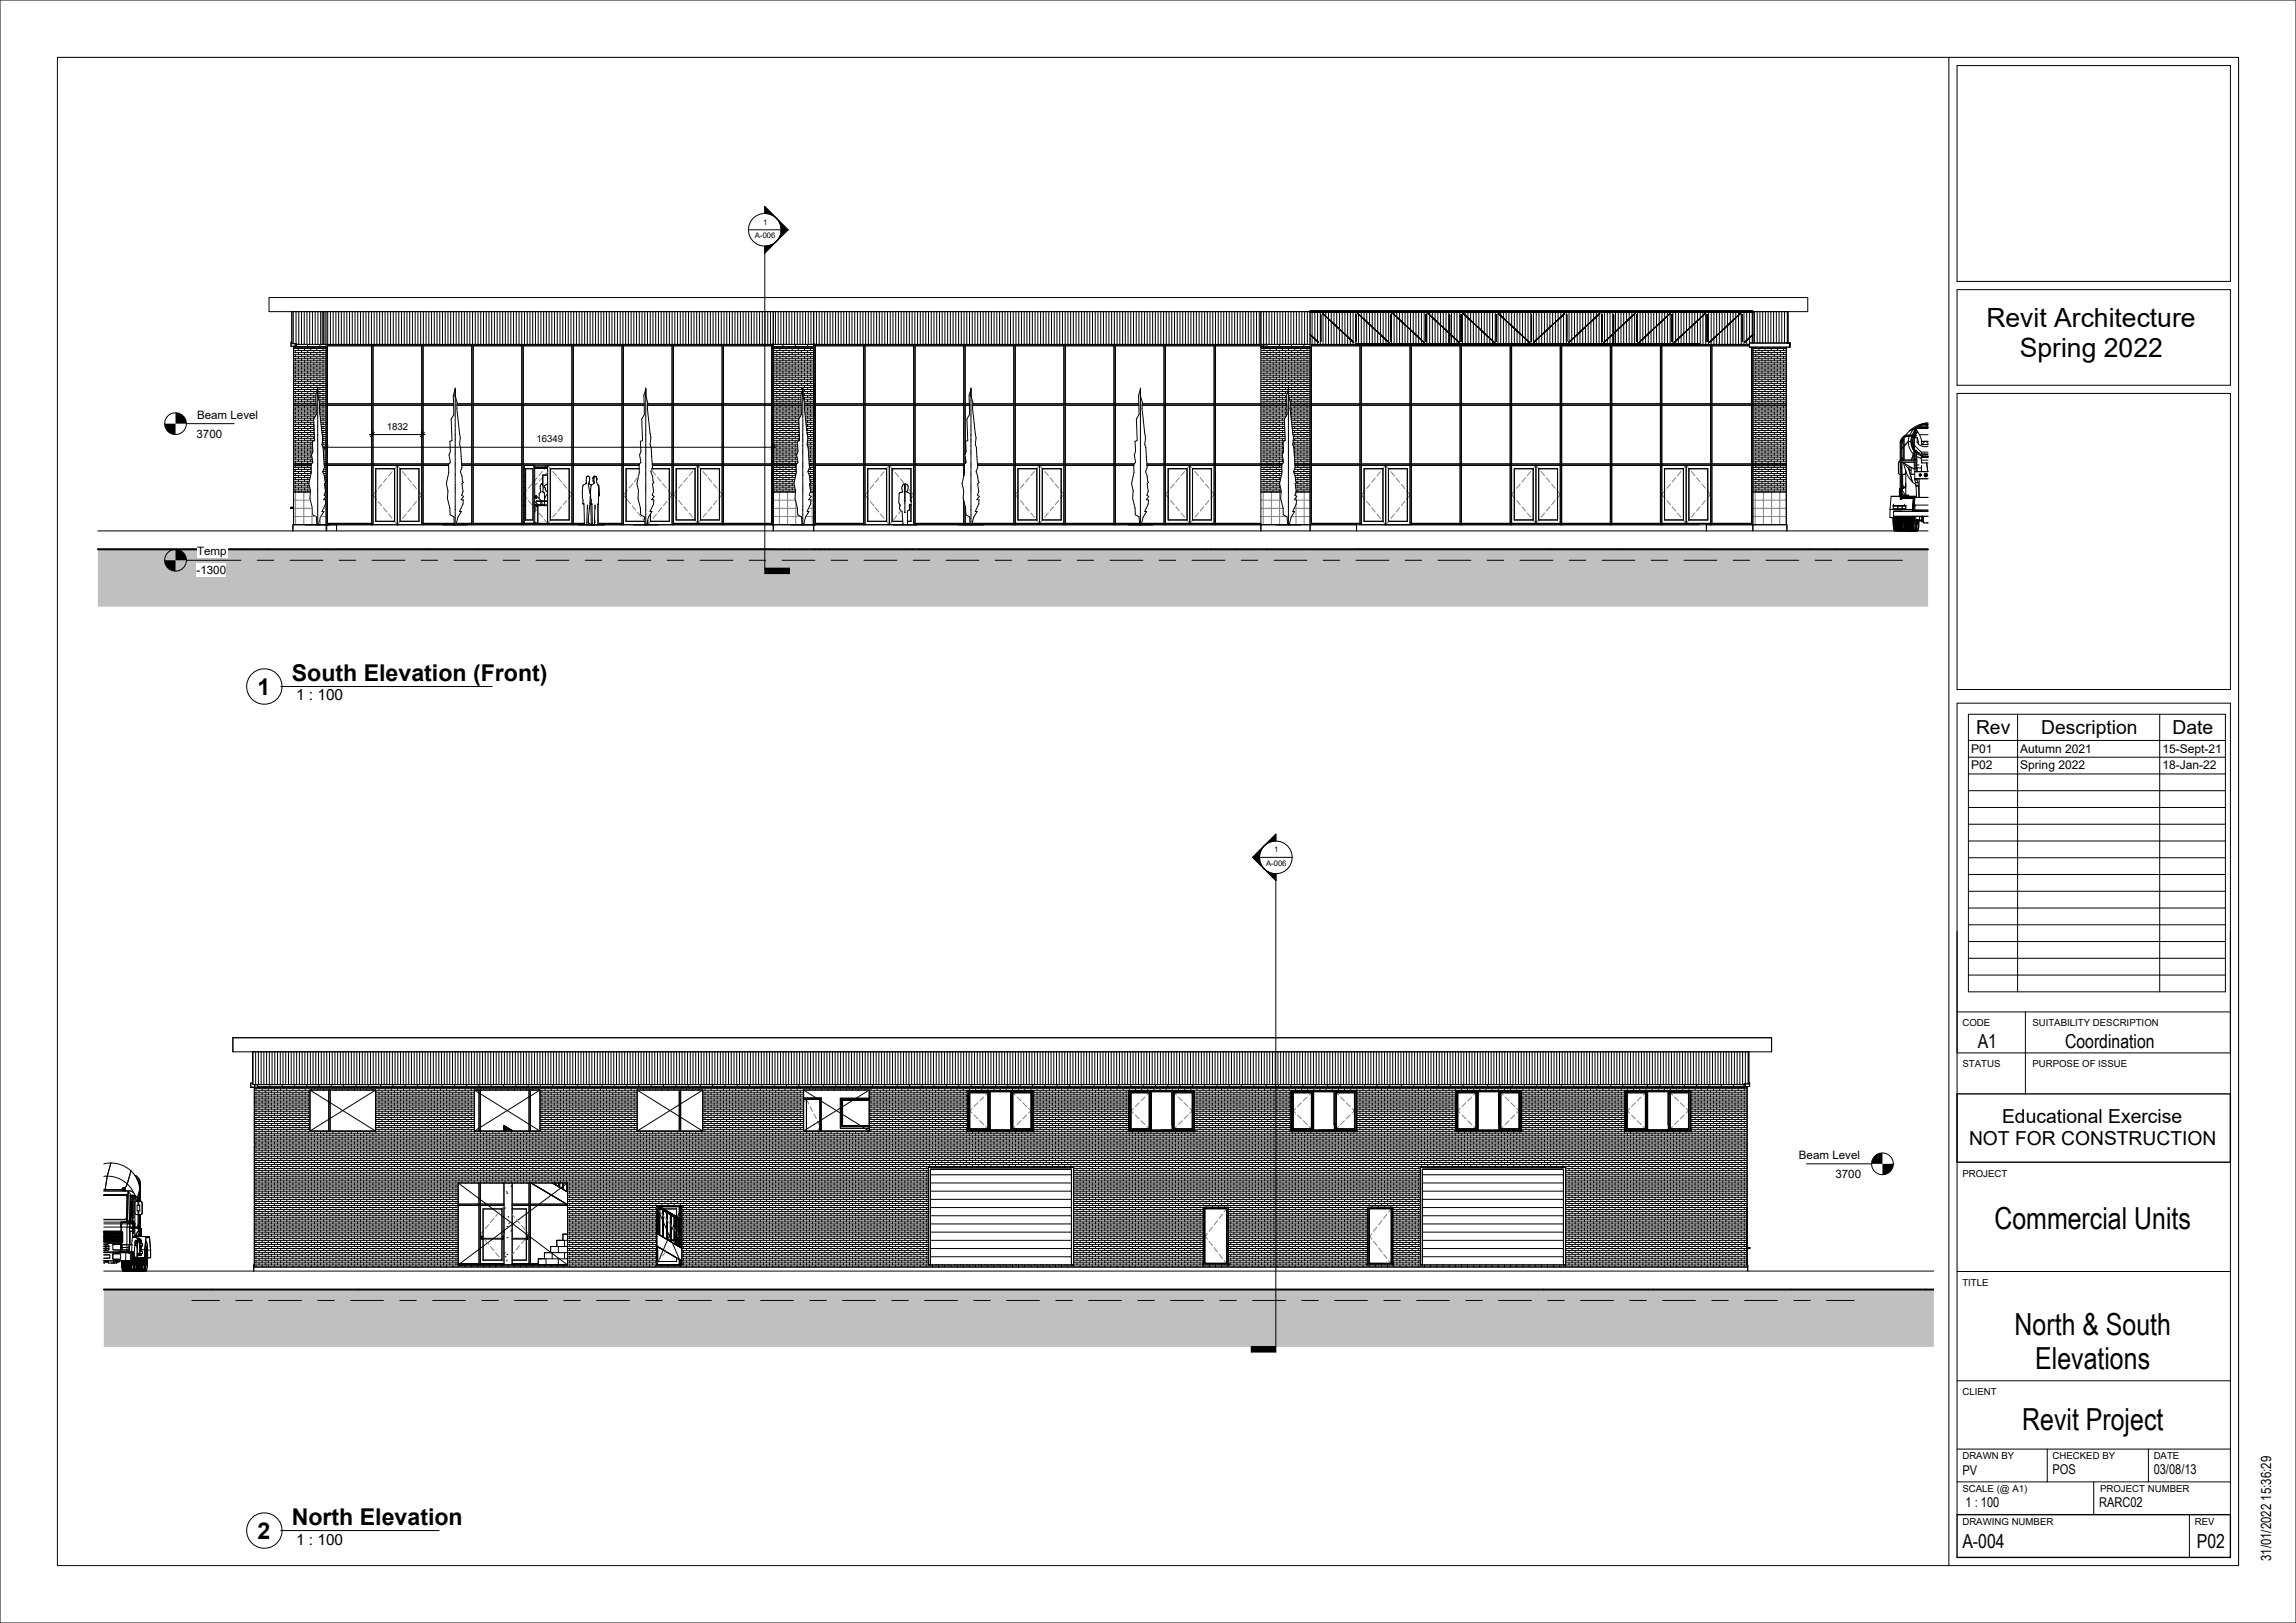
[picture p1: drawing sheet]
<svg xmlns="http://www.w3.org/2000/svg" width="840mm" height="594mm" viewBox="0 0 840 594" stroke-linecap="round" stroke-linejoin="round" font-family="sans-serif">
<defs><g id="words">
<g font-size="11.1">
<text x="729.7" y="449.7">Commercial Units</text>
<text x="737" y="488.6">North &amp; South</text>
<text x="744.6" y="501.2">Elevations</text>
<text x="739.8" y="523.5">Revit Project</text>
</g>
<g font-size="9.7">
<text x="726.7" y="119.6">Revit Architecture</text>
<text x="739" y="130.6">Spring 2022</text>
</g>
<g font-size="8.5">
<text x="106.7" y="249.3">South Elevation (Front)</text>
<text x="94.2" y="254.2">1</text>
<text x="94.2" y="563.1">2</text>
<text x="106.7" y="558.2">North Elevation</text>
</g>
<g font-size="7.1">
<text x="722.9" y="268.5">Rev</text>
<text x="746.8" y="268.5">Description</text>
<text x="794.8" y="268.5">Date</text>
<text x="723.6" y="383.6">A1</text>
<text x="755.5" y="383.6">Coordination</text>
<text x="732.5" y="411">Educational Exercise</text>
<text x="720.4" y="418.9">NOT FOR CONSTRUCTION</text>
<text x="717.9" y="566.7">A-004</text>
<text x="803.7" y="566.7">P02</text>
</g>
<g font-size="5.6">
<text x="108.3" y="256.4">1 : 100</text>
<text x="108.3" y="565.3">1 : 100</text>
</g>
<text font-size="5.1" x="830.9" y="571.4" transform="rotate(-90 830.9 571.4)">31/01/2022 15:36:29</text>
<g font-size="4.9">
<text x="717.9" y="539.6">PV</text>
<text x="750.9" y="539.4">POS</text>
<text x="787.9" y="539.4">03/08/13</text>
<text x="719.1" y="551.5">1 : 100</text>
<text x="767.9" y="551.5">RARC02</text>
</g>
<g font-size="4.4">
<text x="721.1" y="275.4">P01</text>
<text x="739.1" y="275.4">Autumn 2021</text>
<text x="791.1" y="275.4">15-Sept-21</text>
<text x="721.1" y="281.6">P02</text>
<text x="739.1" y="281.6">Spring 2022</text>
<text x="791.1" y="281.6">18-Jan-22</text>
</g>
<g font-size="4.2">
<text x="72.1" y="153.2">Beam Level</text>
<text x="71.9" y="160.1">3700</text>
<text x="72.1" y="203.2">Temp</text>
<text x="71.9" y="210.1">-1300</text>
<text x="658.1" y="424.1">Beam Level</text>
<text x="671.5" y="431">3700</text>
</g>
<g font-size="3.5">
<text x="141.5" y="157.3">1832</text>
<text x="196.2" y="161.9">16349</text>
<text x="717.9" y="375.6">CODE</text>
<text x="743.5" y="375.6">SUITABILITY DESCRIPTION</text>
<text x="717.9" y="390.6">STATUS</text>
<text x="743.5" y="390.6">PURPOSE OF ISSUE</text>
<text x="717.9" y="430.6">PROJECT</text>
<text x="717.9" y="470.5">TITLE</text>
<text x="717.9" y="510.5">CLIENT</text>
<text x="717.9" y="533.8">DRAWN BY</text>
<text x="750.9" y="533.8">CHECKED BY</text>
<text x="787.9" y="533.8">DATE</text>
<text x="717.9" y="546.1">SCALE (@ A1)</text>
<text x="768.3" y="546.1">PROJECT NUMBER</text>
<text x="717.9" y="558.2">DRAWING NUMBER</text>
<text x="802.9" y="558.2">REV</text>
</g>
<g font-size="2.8">
<text x="279.2" y="82.2">1</text>
<text x="276.2" y="87.2">A-006</text>
<text x="466.2" y="311.9">1</text>
<text x="463.2" y="316.9">A-006</text>
</g>
</g></defs>
<path d="M35.8 201h669.6v21h-669.6z" fill-rule="evenodd" fill="#c0c0c0"/>
<g fill="none" stroke="#000" stroke-width=".37">
<path d="M98.4 108.9h563v5.1h-563zM106.8 114v11.7h1.7v1M107.3 114v11.7M108.3 114v11.7M109.3 114v12M110.3 114v12M111.3 114v12M112.3 114v12M113.3 114v12M114.3 114v12M115.3 114v12M116.3 114v12"/>
<path d="M117.3 114v12M117.9 114v12M118.3 114v12M118.9 114v12M119.3 114v80.3M119.9 114v12M120.9 114v12M121.9 114v12M122.9 114v12M123.9 114v12M124.9 114v12M125.9 114v12"/>
<path d="M126.9 114v12M127.9 114v12M128.9 114v12M129.9 114v12M130.9 114v12M131.9 114v12M132.9 114v12M133.9 114v12M134.9 114v12M135.9 114l.1 78M136.9 114v12M137.9 114v12"/>
<path d="M138.9 114v12M139.9 114v12M140.9 114v12M141.9 114v12M142.9 114v12M143.9 114v12M144.9 114v12M145.9 114v12M146.9 114v12M147.9 114v12M148.9 114v12M149.9 114v12"/>
<path d="M150.9 114v12M151.9 114v12M152.9 114v12M153.9 114v12M154.9 114v12M155.9 114v12M156.9 114v12M157.9 114v12M158.9 114v12M159.9 114v12M160.9 114v12M161.9 114v12"/>
<path d="M162.9 114v12M163.9 114v12M164.9 114v12M165.9 114v12M166.9 114v12M167.9 114v12M168.9 114v12M169.9 114v12M170.9 114v12M171.9 114v12M172.9 114v12M173.9 114v12"/>
<path d="M174.9 114v12M175.9 114v12M176.9 114v12M177.9 114v12M178.9 114v12M179.9 114v12M180.9 114v12M181.9 114v12M182.9 114v12M183.9 114v12M184.9 114v12M185.9 114v12"/>
<path d="M186.9 114v12M187.9 114v12M188.9 114v12M189.9 114v12M190.9 114v78M191.9 114v12M192.9 114v12M193.9 114v12M194.9 114v12M195.9 114v12M196.9 114v12M197.9 114v12"/>
<path d="M198.9 114v12M199.9 114v12M200.9 114v12M201.9 114v12M202.9 114v12M203.9 114v12M204.9 114v12M205.9 114v12M206.9 114v12M207.9 114v12M208.9 114v12M209.9 114v12"/>
<path d="M210.9 114v12M211.9 114v12M212.9 114v12M213.9 114v12M214.9 114v12M215.9 114v12M216.9 114v12M217.9 114v12M218.9 114v12M219.9 114v12M220.9 114v12M221.9 114v12"/>
<path d="M222.9 114v12M223.9 114v12M224.9 114v12M225.9 114v12M226.9 114v12M227.9 114v12M228.9 114v12M229.9 114v12M230.9 114v12M231.9 114v12M232.9 114v12M233.9 114v12"/>
<path d="M234.9 114v12M235.9 114v12M236.9 114v12M237.9 114v12M238.9 114v12M239.9 114v12M240.9 114v12M241.9 114v12M242.9 114v12M243.9 114v12M244.9 114v12M245.9 114v78"/>
<path d="M246.9 114v12M247.9 114v12M248.9 114v12M249.9 114v12M250.9 114v12M251.9 114v12M252.9 114v12M253.9 114v12M254.9 114v12M255.9 114v12M256.9 114v12M257.9 114v12"/>
<path d="M258.9 114v12M259.9 114v12M260.9 114v12M261.9 114v12M262.9 114v12M263.9 114v12M264.9 114v12M265.9 114v12M266.9 114v12M267.9 114v12M268.9 114v12M269.9 114v12"/>
<path d="M270.9 114v12M271.9 114v12M272.9 114v12M273.9 114v12M274.9 114v12M275.9 114v12M276.9 114v12M277.9 114v12M278.9 114v12M279.9 114v12M280.9 114v12M281.9 114v12"/>
<path d="M282.9 114v80.3M283.7 114v12M284.7 114v12M285.7 114v12M286.7 114v12M287.7 114v12M288.7 114v12M289.7 114v12M290.7 114v12M291.7 114v12M292.7 114v12M293.7 114v12"/>
<path d="M294.7 114v12M295.7 114v12M296.7 114v12M297.7 114v80.3M298.7 114v12M299.7 114v12M300.7 114v12M301.7 114v12M302.7 114v12M303.7 114v12M304.7 114v12M305.7 114v12"/>
<path d="M306.7 114v12M307.7 114v12M308.7 114v12M309.7 114v12M310.7 114v12M311.7 114v12M312.7 114v12M313.7 114v12M314.7 114v12M315.7 114v12M316.7 114v12M317.7 114v12"/>
<path d="M318.7 114v12M319.7 114v12M320.7 114v12M321.7 114v12M322.7 114v12M323.7 114v12M324.7 114v12M325.7 114v12M326.7 114v12M327.7 114v12M328.7 114v12M329.7 114v12"/>
<path d="M330.7 114v12M331.7 114v12M332.7 114v12M333.7 114v12M334.7 114v12M335.7 114v12M336.7 114v12M337.7 114v12M338.7 114v12M339.7 114v12M340.7 114v12M341.7 114v12"/>
<path d="M342.7 114v12M343.7 114v12M344.7 114v12M345.7 114v12M346.7 114v12M347.7 114v12M348.7 114v12M349.7 114v12M350.7 114v12M351.7 114v12M352.7 114v12M353.7 114v12"/>
<path d="M354.7 114v12M355.7 114v12M356.7 114v12M357.7 114v12M358.7 114v12M359.7 114v12M360.7 114v12M361.7 114v12M362.7 114v12M363.7 114v12M364.7 114v12M365.7 114v12"/>
<path d="M366.7 114v12M367.7 114v12M368.7 114v12M369.7 114v12M370.7 114v12M371.7 114v12M372.7 114v12M373.7 114v12M374.7 114v12M375.7 114v12M376.7 114v12M377.7 114v12"/>
<path d="M378.7 114v12M379.7 114v12M380.7 114v12M381.7 114v12M382.7 114v12M383.7 114v12M384.7 114v12M385.7 114v12M386.7 114v12M387.7 114v12M388.7 114v12M389.7 114v78"/>
<path d="M390.7 114v12M391.7 114v12M392.7 114v12M393.7 114v12M394.7 114v12M395.7 114v12M396.7 114v12M397.7 114v12M398.7 114v12M399.7 114v12M400.7 114v12M401.7 114v12"/>
<path d="M402.7 114v12M403.7 114v12M404.7 114v12M405.7 114v12M406.7 114v12M407.7 114v12M408.7 114v12M409.7 114v12M410.7 114v12M411.7 114v12M412.7 114v12M413.7 114v12"/>
<path d="M414.7 114v12M415.7 114v12M416.7 114v12M417.7 114v12M418.7 114v12M419.7 114v12M420.7 114v12M421.7 114v12M422.7 114v12M423.7 114v12M424.7 114v12M425.7 114v12"/>
<path d="M426.7 114v12M427.7 114v12M428.7 114v12M429.7 114v12M430.7 114v12M431.7 114v12M432.7 114v12M433.7 114v12M434.7 114v12M435.7 114v12M436.7 114v12M437.7 114v12"/>
<path d="M438.7 114v12M439.7 114v12M440.7 114v12M441.7 114v12M442.7 114v12M443.7 114v12M444.7 114v78M445.7 114v12M446.7 114v12M447.7 114v12M448.7 114v12M449.7 114v12"/>
<path d="M450.7 114v12M451.7 114v12M452.7 114v12M453.7 114v12M454.7 114v12M455.7 114v12M456.7 114v12M457.7 114v12M458.7 114v12M459.7 114v12M460.7 114v12M461.3 114v12"/>
<path d="M462.3 114v13M463.3 114v12M464.3 114v12M465.3 114v12M466.3 114v12M467.3 114v12M468.3 114v12M469.3 114v12M470.3 114v12M471.3 114v12M472.3 114v12M473.3 114v12"/>
<path d="M474.3 114v12M475.3 114v12M476.3 114v12M477.3 114v12M478.3 114v12M479.3 114v80.3M480 114v12M481 114v12M482 114v12M483 114v12M483.1 115.1v9.9M483.9 114.8l11.3 10.5"/>
<path d="M484 114v12M485 114v12M486 114v12M487 114v12M488 114v12M489 114v12M490 114v12M491 114v12M492 114v12M493 114v12M494 114v12M495 114v12"/>
<path d="M496 114v12M496.8 114.8l11.3 10.5M497 114v12M498 114v78M499 114v12M500 114v12M501 114v12M502 114v12M503 114v12M504 114v12M505 114v12M506 114v12"/>
<path d="M507 114v12M508 114v12M508.9 115.1v9.9M509 114v12M509.6 114.8l11.4 10.5M510 114v12M511 114v12M512 114v12M513 114v12M514 114v12M515 114v12M516 114v12"/>
<path d="M517 114v12M518 114v12M519 114v12M520 114v12M521 114v12M521.7 115.1v9.9M522 114v12M522.5 114.8l11.3 10.5M523 114v12M524 114v12M525 114v12M526 114v12"/>
<path d="M527 114v12M528 114v12M529 114v12M530 114v12M531 114v12M532 114v12M533 114v12M534 114v12M534.6 115.1v9.9M535 114v12M535.3 114.8l11.4 10.5M536 114v12"/>
<path d="M537 114v12M538 114v12M539 114v12M540 114v12M541 114v12M542 114v12M543 114v12M544 114v12M545 114v12M546 114v12M547 114v12M547.4 115.1v9.9"/>
<path d="M548 114v12M548.2 114.8l11.3 10.5M549 114v12M550 114v12M551 114v12M552 114v12M553 114v12M554 114v12M555 114v12M556 114v12M557 114v12M558 114v12"/>
<path d="M559 114v12M560 114v12M560.3 115.1v9.9M561 114v12M562 114v12M563 114v12M564 114v12M565 114v12M566 114v12M567 114v12M568 114v12M569 114v12"/>
<path d="M570 114v12M571 114v12M572 114v12M572.4 114.8l-11.3 10.5M573 114v12M573.1 115.1v9.9M574 114v12M575 114v12M576 114v12M577 114v12M578 114v12M579 114v12"/>
<path d="M580 114v12M581 114v12M582 114v12M583 114v12M584 114v12M585 114v12M585.2 114.8l-11.3 10.5M586 114v12M587 114v12M588 114v12M589 114v12M590 114v12"/>
<path d="M591 114v12M592 114v12M593 114v12M594 114v12M595 114v12M596 114v12M597 114v12M598 114v12M598.1 114.8l-11.3 10.5M598.9 115.1v9.9M599 114v12M600 114v12"/>
<path d="M601 114v12M602 114v12M603 114v12M604 114v12M605 114v12M606 114v12M607 114v12M608 114v12M609 114v12M610 114v12M611 114.8l-11.4 10.5M611 114v12"/>
<path d="M611.7 115.1v9.9M612 114v12M613 114v12M614 114v12M615 114v12M616 114v12M617 114v12M618 114v12M619 114v12M620 114v12M621 114v12M622 114v12"/>
<path d="M623 114v12M623.8 114.8l-11.3 10.5M624 114v12M624.6 115.1v9.9M625 114v12M626 114v12M627 114v12M628 114v12M629 114v12M630 114v12M631 114v12M632 114v12"/>
<path d="M633 114v12M634 114v12M635 114v12M636 114v12M636.7 114.8l-11.4 10.5M637 114v12M637.4 115.1v9.9M638 114v12M639 114v12M640 114v13.1h14.8v-1.6h-1.5M641 114v11.5M641.3 114v11.5"/>
<path d="M641.9 114v11.5M642.9 114v11.5M643.9 114v11.5M644.9 114v11.5M645.9 114v11.5M646.9 114v11.5M647.9 114v11.5M648.9 114v11.5M649.9 114v11.5M650.9 114v11.5M651.9 114v11.5M652.9 114v11.5"/>
<path d="M653.9 114v11.5M654.1 114v11.5M106.8 125.2h-.3v1.5l12.8 .1M107.4 127.5h11.9M107.4 128.3h11.9M107.4 129h11.9M107.4 129.8h11.9M107.4 130.5h11.9M107.4 131.3h11.9M107.4 132h11.9M107.4 132.8h11.9M107.4 133.5h11.9"/>
<path d="M107.4 134.3h11.9M107.4 135h11.9M107.4 135.8h11.9M107.4 136.5h11.9M107.4 137.3h11.9M107.4 138h11.9M107.4 138.8h11.9M107.4 139.5h11.9M107.4 126.7v65.3M107.4 127h11.9M108 125.7l.1 1.1M108.1 127v.5"/>
<path d="M108.1 128.3v.7M108.1 129.8v.7M108.1 131.3v.7M108.1 132.8v.7M108.1 134.3v.7M108.1 135.8v.7M108.1 137.3v.7M108.1 138.8v.7M108.5 126h531.5M109.2 127.5v.8M109.2 129v.8M109.2 130.5v.8"/>
<path d="M109.2 132v.8M109.2 133.5v.8M109.2 135v.8M109.2 136.5v.8M109.2 138v.8M109.2 139.5v.8M110.3 126.8v.7M110.3 128.3v.7M110.3 129.8v.7M110.3 131.3v.7M110.3 132.8v.7M110.3 134.3v.7"/>
<path d="M110.3 135.8v.7M110.3 137.3v.7M110.3 138.8v.7M111.4 127.5v.8M111.4 129v.8M111.4 130.5v.8M111.4 132v.8M111.4 133.5v.8M111.4 135v.8M111.4 136.5v.8M111.4 138v.8M111.4 139.5v.8"/>
<path d="M112.6 126v.8M112.6 127v.5M112.6 128.3v.7M112.6 129.8v.7M112.6 131.3v.7M112.6 132.8v.7M112.6 134.3v.7M112.6 135.8v.7M112.6 137.3v.7M112.6 138.8v.7M113.7 127.5v.8M113.7 129v.8"/>
<path d="M113.7 130.5v.8M113.7 132v.8M113.7 133.5v.8M113.7 135v.8M113.7 136.5v.8M113.7 138v.8M113.7 139.5v.8M114.8 126.8v.7M114.8 128.3v.7M114.8 129.8v.7M114.8 131.3v.7M114.8 132.8v.7"/>
<path d="M114.8 134.3v.7M114.8 135.8v.7M114.8 137.3v.7M114.8 138.8v.7M115.9 127.5v.8M115.9 129v.8M115.9 130.5v.8M115.9 132v.8M115.9 133.5v.8M115.9 135v.8M115.9 136.5v.8M115.9 138v.8"/>
<path d="M115.9 139.5v.8M117.1 126v.8M117.1 127v.5M117.1 128.3v.7M117.1 129.8v.7M117.1 131.3v.7M117.1 132.8v.7M117.1 134.3v.7M117.1 135.8v.7M117.1 137.3v.7M117.1 138.8v.7M118.2 127.5v.8"/>
<path d="M118.2 129v.8M118.2 130.5v.8M118.2 132v.8M118.2 133.5v.8M118.2 135v.8M118.2 136.5v.8M118.2 138v.8M118.2 139.5v.8M119.8 126v66M119.8 126.5h16.2M136.5 126.5h17.8M136.5 126v66"/>
<path d="M154.3 126v66M154.8 126.5h17.8M154.8 126v66M172.6 126v66M173.1 126.5h17.8M173.1 126v66M191.4 126.5h17.8M191.4 126v66M209.2 126v66M209.7 126.5h17.9M209.7 126v66M227.6 126v66"/>
<path d="M228.1 126.5h17.8M228.1 126v66M246.4 126.5h17.8M246.4 126v66M264.2 126v66M264.7 126.5h17.6M264.7 126v66M282.3 126v66M282.8 127h14.9M282.8 126v66M282.8 126.5h.1M282.9 127.5h14.8"/>
<path d="M282.9 128.3h14.8M282.9 129h14.8M282.9 129.8h14.8M282.9 130.5h14.8M282.9 131.3h14.8M282.9 132h14.8M282.9 132.8h14.8M282.9 133.5h14.8M282.9 134.3h14.8M282.9 135h14.8M282.9 135.8h14.8M282.9 136.5h14.8"/>
<path d="M282.9 137.3h14.8M282.9 138h14.8M282.9 138.8h14.8M282.9 139.5h14.8M282.9 126.8h14.8M283.1 127.5v.8M283.1 129v.8M283.1 130.5v.8M283.1 132v.8M283.1 133.5v.8M283.1 135v.8M283.1 136.5v.8"/>
<path d="M283.1 138v.8M283.1 139.5v.8M284.2 126.8v.7M284.2 128.3v.7M284.2 129.8v.7M284.2 131.3v.7M284.2 132.8v.7M284.2 134.3v.7M284.2 135.8v.7M284.2 137.3v.7M284.2 138.8v.7M285.3 127.5v.8"/>
<path d="M285.3 129v.8M285.3 130.5v.8M285.3 132v.8M285.3 133.5v.8M285.3 135v.8M285.3 136.5v.8M285.3 138v.8M285.3 139.5v.8M286.4 126v.8M286.4 127v.5M286.4 128.3v.7M286.4 129.8v.7"/>
<path d="M286.4 131.3v.7M286.4 132.8v.7M286.4 134.3v.7M286.4 135.8v.7M286.4 137.3v.7M286.4 138.8v.7M287.6 127.5v.8M287.6 129v.8M287.6 130.5v.8M287.6 132v.8M287.6 133.5v.8M287.6 135v.8"/>
<path d="M287.6 136.5v.8M287.6 138v.8M287.6 139.5v.8M288.7 126.8v.7M288.7 128.3v.7M288.7 129.8v.7M288.7 131.3v.7M288.7 132.8v.7M288.7 134.3v.7M288.7 135.8v.7M288.7 137.3v.7M288.7 138.8v.7"/>
<path d="M289.8 127.5v.8M289.8 129v.8M289.8 130.5v.8M289.8 132v.8M289.8 133.5v.8M289.8 135v.8M289.8 136.5v.8M289.8 138v.8M289.8 139.5v.8M290.9 126v.8M290.9 127v.5M290.9 128.3v.7"/>
<path d="M290.9 129.8v.7M290.9 131.3v.7M290.9 132.8v.7M290.9 134.3v.7M290.9 135.8v.7M290.9 137.3v.7M290.9 138.8v.7M292.1 127.5v.8M292.1 129v.8M292.1 130.5v.8M292.1 132v.8M292.1 133.5v.8"/>
<path d="M292.1 135v.8M292.1 136.5v.8M292.1 138v.8M292.1 139.5v.8M293.2 126.8v.7M293.2 128.3v.7M293.2 129.8v.7M293.2 131.3v.7M293.2 132.8v.7M293.2 134.3v.7M293.2 135.8v.7M293.2 137.3v.7"/>
<path d="M293.2 138.8v.7M294.3 127.5v.8M294.3 129v.8M294.3 130.5v.8M294.3 132v.8M294.3 133.5v.8M294.3 135v.8M294.3 136.5v.8M294.3 138v.8M294.3 139.5v.8M295.4 126v.8M295.4 127v.5"/>
<path d="M295.4 128.3v.7M295.4 129.8v.7M295.4 131.3v.7M295.4 132.8v.7M295.4 134.3v.7M295.4 135.8v.7M295.4 137.3v.7M295.4 138.8v.7M296.6 127.5v.8M296.6 129v.8M296.6 130.5v.8M296.6 132v.8"/>
<path d="M296.6 133.5v.8M296.6 135v.8M296.6 136.5v.8M296.6 138v.8M296.6 139.5v.8M297.7 130.9h.1M297.8 126v66M298.3 126.5h17.7M298.3 126v66M316 126v66M316.5 126.5h17.8M316.5 126v66"/>
<path d="M334.3 126v66M334.8 126.5h17.8M334.8 126v66M352.6 126v48.2M353.1 126.5h17.8M353.1 126v40.1M370.9 126v66M371.4 126.5h17.8M371.4 126v66M389.2 126v66M389.7 126.5h17.8M407.5 126v66"/>
<path d="M408 126.5h17.9M408 126v66M425.9 126v66M426.4 126.5h17.8M426.4 126v66M444.2 126v66M444.7 126.5h17.6M461.3 127.5h18M461.3 128.3h18M461.3 129h18M461.3 129.8h18M461.3 130.5h18"/>
<path d="M461.3 131.3h18M461.3 132h18M461.3 132.8h18M461.3 133.5h18M461.3 134.3h18M461.3 135h18M461.3 135.8h18M461.3 136.5h18M461.3 137.3h18M461.3 138h18M461.3 138.8h18M461.3 139.5h18"/>
<path d="M461.3 126.8h1M461.3 127h18M461.3 126.5v67.8M462.4 127.5v.8M462.4 129v.8M462.4 130.5v.8M462.4 132v.8M462.4 133.5v.8M462.4 135v.8M462.4 136.5v.8M462.4 138v.8M462.4 139.5v.8"/>
<path d="M462.8 126.8h16.5M462.8 126v1M463.5 126v.8M463.5 127v.5M463.5 128.3v.7M463.5 129.8v.7M463.5 131.3v.7M463.5 132.8v.7M463.5 134.3v.7M463.5 135.8v.7M463.5 137.3v.7M463.5 138.8v.7"/>
<path d="M464.7 127.5v.8M464.7 129v.8M464.7 130.5v.8M464.7 132v.8M464.7 133.5v.8M464.7 135v.8M464.7 136.5v.8M464.7 138v.8M464.7 139.5v.8M465.8 126.8v.7M465.8 128.3v.7M465.8 129.8v.7"/>
<path d="M465.8 131.3v.7M465.8 132.8v.7M465.8 134.3v.7M465.8 135.8v.7M465.8 137.3v.7M465.8 138.8v.7M466.9 127.5v.8M466.9 129v.8M466.9 130.5v.8M466.9 132v.8M466.9 133.5v.8M466.9 135v.8"/>
<path d="M466.9 136.5v.8M466.9 138v.8M466.9 139.5v.8M468 126v.8M468 127v.5M468 128.3v.7M468 129.8v.7M468 131.3v.7M468 132.8v.7M468 134.3v.7M468 135.8v.7M468 137.3v.7"/>
<path d="M468 138.8v.7M469.2 127.5v.8M469.2 129v.8M469.2 130.5v.8M469.2 132v.8M469.2 133.5v.8M469.2 135v.8M469.2 136.5v.8M469.2 138v.8M469.2 139.5v.8M470.3 126.8v.7M470.3 128.3v.7"/>
<path d="M470.3 129.8v.7M470.3 131.3v.7M470.3 132.8v.7M470.3 134.3v.7M470.3 135.8v.7M470.3 137.3v.7M470.3 138.8v.7M471.4 127.5v.8M471.4 129v.8M471.4 130.5v.8M471.4 132v.8M471.4 133.5v.8"/>
<path d="M471.4 135v.8M471.4 136.5v.8M471.4 138v.8M471.4 139.5v.8M472.5 126v.8M472.5 127v.5M472.5 128.3v.7M472.5 129.8v.7M472.5 131.3v.7M472.5 132.8v.7M472.5 134.3v.7M472.5 135.8v.7"/>
<path d="M472.5 137.3v.7M472.5 138.8v.7M473.7 127.5v.8M473.7 129v.8M473.7 130.5v.8M473.7 132v.8M473.7 133.5v.8M473.7 135v.8M473.7 136.5v.8M473.7 138v.8M473.7 139.5v.8M474.8 126.8v.7"/>
<path d="M474.8 128.3v.7M474.8 129.8v.7M474.8 131.3v.7M474.8 132.8v.7M474.8 134.3v.7M474.8 135.8v.7M474.8 137.3v.7M474.8 138.8v.7M475.9 127.5v.8M475.9 129v.8M475.9 130.5v.8M475.9 132v.8"/>
<path d="M475.9 133.5v.8M475.9 135v.8M475.9 136.5v.8M475.9 138v.8M475.9 139.5v.8M477 126v.8M477 127v.5M477 128.3v.7M477 129.8v.7M477 131.3v.7M477 132.8v.7M477 134.3v.7"/>
<path d="M477 135.8v.7M477 137.3v.7M477 138.8v.7M478.2 127.5v.8M478.2 129v.8M478.2 130.5v.8M478.2 132v.8M478.2 133.5v.8M478.2 135v.8M478.2 136.5v.8M478.2 138v.8M478.2 139.5v.8"/>
<path d="M479.3 122.4l3.1 2.9M479.8 126.5h17.7M479.8 126v66M497.5 126v66M498 126.5h17.9M515.9 126v66M516.4 126.5h17.8M516.4 126v66M534.2 126v66M534.7 126.5h17.8M534.7 126v66M552.5 126v66"/>
<path d="M553 126.5h17.8M553 126v66M570.8 126v66M571.3 126.5h17.8M571.3 126v66M589.1 126v66M589.6 126.5h17.9M589.6 126v66M607.5 126v66M608 126.5h17.8M608 126v66M625.8 126v66"/>
<path d="M626.3 126.5h13.7M626.3 126v66M640 125.5h14.8M640.8 127.1v64.9M641.3 127.5h12.2M641.3 128.3h12.2M641.3 129h12.2M641.3 129.8h12.2M641.3 130.5h12.2M641.3 131.3h12.2M641.3 132h12.2M641.3 132.8h12.2"/>
<path d="M641.3 133.5h12.2M641.3 134.3h12.2M641.3 135h12.2M641.3 135.8h12.2M641.3 136.5h12.2M641.3 137.3h12.2M641.3 138h12.2M641.3 138.8h12.2M641.3 139.5h12.2M641.3 127.1v67.2M641.3 122.5l-3.1 2.8M642.4 127.1v.4"/>
<path d="M642.4 128.3v.7M642.4 129.8v.7M642.4 131.3v.7M642.4 132.8v.7M642.4 134.3v.7M642.4 135.8v.7M642.4 137.3v.7M642.4 138.8v.7M643.5 127.5v.8M643.5 129v.8M643.5 130.5v.8M643.5 132v.8"/>
<path d="M643.5 133.5v.8M643.5 135v.8M643.5 136.5v.8M643.5 138v.8M643.5 139.5v.8M644.6 127.1v.4M644.6 128.3v.7M644.6 129.8v.7M644.6 131.3v.7M644.6 132.8v.7M644.6 134.3v.7M644.6 135.8v.7"/>
<path d="M644.6 137.3v.7M644.6 138.8v.7M645.7 127.5v.8M645.7 129v.8M645.7 130.5v.8M645.7 132v.8M645.7 133.5v.8M645.7 135v.8M645.7 136.5v.8M645.7 138v.8M645.7 139.5v.8M646.9 127.1v.4"/>
<path d="M646.9 128.3v.7M646.9 129.8v.7M646.9 131.3v.7M646.9 132.8v.7M646.9 134.3v.7M646.9 135.8v.7M646.9 137.3v.7M646.9 138.8v.7M648 127.5v.8M648 129v.8M648 130.5v.8M648 132v.8"/>
<path d="M648 133.5v.8M648 135v.8M648 136.5v.8M648 138v.8M648 139.5v.8M649.1 127.1v.4M649.1 128.3v.7M649.1 129.8v.7M649.1 131.3v.7M649.1 132.8v.7M649.1 134.3v.7M649.1 135.8v.7"/>
<path d="M649.1 137.3v.7M649.1 138.8v.7M650.2 127.5v.8M650.2 129v.8M650.2 130.5v.8M650.2 132v.8M650.2 133.5v.8M650.2 135v.8M650.2 136.5v.8M650.2 138v.8M650.2 139.5v.8M651.4 127.1v.4"/>
<path d="M651.4 128.3v.7M651.4 129.8v.7M651.4 131.3v.7M651.4 132.8v.7M651.4 134.3v.7M651.4 135.8v.7M651.4 137.3v.7M651.4 138.8v.7M652.5 127.5v.8M652.5 129v.8M652.5 130.5v.8M652.5 132v.8"/>
<path d="M652.5 133.5v.8M652.5 135v.8M652.5 136.5v.8M652.5 138v.8M652.5 139.5v.8M653.5 127.1v20.6M107.4 140.3h11.9M107.4 141h11.9M107.4 141.8h11.9M107.4 142.5h11.9M107.4 143.3h8.6M107.4 144h8.3"/>
<path d="M107.4 144.8h8.1M107.4 145.5h8.2M107.4 146.3h8.2M107.4 147h8.2M107.4 148.5h8.3M107.4 149.3h8.3M107.4 150h8.3M107.4 150.8h8.3M107.4 151.5h8.3M107.4 152.3h8M107.4 153h7.5M107.4 153.8h7.4"/>
<path d="M107.4 154.5h7.4M107.4 155.3h7.4v.7M107.4 156h7.5M107.4 156.8h7.5M107.4 157.5h7.5M107.4 158.3h7.5M107.4 159h7.6M107.4 159.8h7.6M107.4 147.7h8.2M107.4 148.4h8.2M107.4 147.8h8.2M108.1 140.3v.7"/>
<path d="M108.1 141.8v.7M108.1 143.3v.7M108.1 144.8v.7M108.1 146.3v.7M108.1 147.8v.7M108.1 149.3v.7M108.1 150.8v.7M108.1 152.3v.7M108.1 153.8v.7M108.1 155.3v.7M108.1 156.8v.7M108.1 158.3v.7"/>
<path d="M108.1 159.8v.7M109.2 141v.8M109.2 142.5v.8M109.2 144v.8M109.2 145.5v.8M109.2 147v.7M109.2 148.5v.8M109.2 150v.8M109.2 151.5v.8M109.2 153v.8M109.2 154.5v.8M109.2 156v.8"/>
<path d="M109.2 157.5v.8M109.2 159v.8M110.3 140.3v.7M110.3 141.8v.7M110.3 143.3v.7M110.3 144.8v.7M110.3 146.3v.7M110.3 147.8v.7M110.3 149.3v.7M110.3 150.8v.7M110.3 152.3v.7M110.3 153.8v.7"/>
<path d="M110.3 155.3v.7M110.3 156.8v.7M110.3 158.3v.7M110.3 159.8v.7M111.4 141v.8M111.4 142.5v.8M111.4 144v.8M111.4 145.5v.8M111.4 147v.7M111.4 148.5v.8M111.4 150v.8M111.4 151.5v.8"/>
<path d="M111.4 153v.8M111.4 154.5v.8M111.4 156v.8M111.4 157.5v.8M111.4 159v.8M112.6 140.3v.7M112.6 141.8v.7M112.6 143.3v.7M112.6 144.8v.7M112.6 146.3v.7M112.6 147.8v.7M112.6 149.3v.7"/>
<path d="M112.6 150.8v.7M112.6 152.3v.7M112.6 153.8v.7M112.6 155.3v.7M112.6 156.8v.7M112.6 158.3v.7M112.6 159.8v.7M113.7 141v.8M113.7 142.5v.8M113.7 144v.8M113.7 145.5v.8M113.7 147v.7"/>
<path d="M113.7 148.5v.8M113.7 150v.8M113.7 151.5v.8M113.7 153v.8M113.7 154.5v.8M113.7 156v.8M113.7 157.5v.8M113.7 159v.8M114.8 140.3v.7M114.8 141.8v.7M114.8 143.3v.7M114.8 144.8v.7"/>
<path d="M114.8 146.3v.7M114.8 147.8v.7M114.8 149.3v.7M114.8 150.8v.7M114.8 152.3v.7M114.8 156.8v.7M114.8 158.3v.7M114.8 159.8v.7M115.9 141v.8M115.9 142.5v.8M116.2 142v50M116.2 143.3h3.1"/>
<path d="M116.2 144h3.1M116.2 142.4l-.7 2.3 .2 7-.9 1.7 .3 7.8-.8 .3 .2 3.8-.5 1.1 .5 2.8-.7 .8 .1 2.9-.9 4.1 .6 2.6-.2 2.8 .9 3.5 .1 2.5 1.3 .8 .2 2.8M116.4 145.5h2.9M116.6 146.3h2.7M116.8 149.3h2.5M116.9 147h2.4M116.9 148.5h2.4M116.9 148.4h2.4M116.9 150h2.4M116.9 147.8h2.4M116.9 147.7h2.4M117 150.8h2.3"/>
<path d="M117.1 150.8l-.1 .7h2.3M117.1 140.3v.7M117.1 141.8v.7M117.1 143.3v.7M117.1 144.8v.7M117.1 146.3v.7M117.1 147.8v.7M117.1 149.3v.7M117.1 152.3h2.2M117.2 153h2.1M117.3 153.8h2M117.4 154.5h1.9"/>
<path d="M117.4 155.3h1.9M117.5 156h1.8M117.6 156.8h1.7M117.7 157.5h1.6M117.8 158.3h1.5M117.9 159h1.4M118 159.8h1.3M118.2 141v.8M118.2 142.5v.8M118.2 144v.8M118.2 145.5v.8M118.2 147v.7"/>
<path d="M118.2 148.5v.8M118.2 150v.8M118.2 151.5v.8M118.2 153v.8M118.2 154.5v.8M118.2 156v.8M118.2 157.5v.8M118.2 159v.8M119.3 144.8h-3.1l.7 2.5-.1 2.2 1.3 10.7-.3 2.5 .4 1 .5 7.4M119.8 148.3h16.2M119.8 147.8h16.2M136.5 148.3h17.8"/>
<path d="M136.5 147.8h17.8M154.8 148.3h11.2M154.8 147.8h11.1M166.5 142v50M166.5 144.8l.7 2.5-.1 2.2 1.3 10.7-.3 2.5 .4 1 .5 7.4-.6 1.5 1.1 4-.5 .5 .4 2.7-.5 1.4 .7 .5-.9 1.2 .8 .1-.1 1.4-1.3 2.8h.7l-1.3 2.1-.7 2.7M166.5 142.4l-.6 2.3 .1 7-.9 1.7 .3 7.8-.8 .3 .2 3.8-.5 1.1 .5 2.8-.7 .8 .1 2.9-.9 4.1 .6 2.6-.2 2.8 .9 3.5 .1 2.5 1.3 .8 .2 2.8M167.2 148.3h5.4M167.2 147.8h5.4M173.1 148.3h17.8M173.1 147.8h17.8M191.4 148.3h17.8M191.4 147.8h17.8"/>
<path d="M209.7 148.3h17.9M209.7 147.8h17.9M228.1 148.3h7.6M228.1 147.8h7.5M236.2 142v50M236.3 144.8l.6 2.5-.1 2.2 1.3 10.7-.3 2.5 .4 1 .5 7.4-.6 1.5 1.1 4-.5 .5 .4 2.7-.5 1.4 .7 .5-.9 1.2 .8 .1-.1 1.4-1.3 2.8h.7l-1.3 2.1-.7 2.7M236.3 142.4l-.7 2.3 .2 7-1 1.7 .3 7.8-.8 .3 .2 3.8-.5 1.1 .5 2.8-.7 .8 .1 2.9-.9 4.1 .6 2.6-.2 2.8 .9 3.5 .1 2.5 1.4 .8 .2 2.8M236.9 148.3h9M236.9 147.8h9M246.4 148.3h17.8M246.4 147.8h17.8M264.7 148.3h17.6"/>
<path d="M264.7 147.8h17.6M282.8 157.5h9.6M282.8 152h.1M282.8 158.9h.1M282.8 158.7h.1M282.8 157.2h.1M282.8 157h.1M282.8 155.6h.1M282.8 155.4h.1M282.8 153.9h.1M282.8 153.7h.1M282.8 159.2h.1"/>
<path d="M282.8 155.9h.1M282.8 154.2h.1M282.9 140.3h14.8M282.9 141h14.9M282.9 141.8h14.8M282.9 142.5h14.8M282.9 143.3h10.5M282.9 144.8h10.1M282.9 145.5h10.1M282.9 146.3h10.2M282.9 147h10.2M282.9 148.5h10.2"/>
<path d="M282.9 149.3h10.2M282.9 150h10.3M282.9 150.8h10.3M282.9 152.3h9.9M282.9 153h9.5M282.9 153.8h9.3M282.9 154.5h9.4M282.9 155.3h9.4M282.9 156h9.4M282.9 156.8h9.4M282.9 158.3h9.5M282.9 159h9.5"/>
<path d="M282.9 159.8h9.6M282.9 147.7h10.2M282.9 148.4h10.2M282.9 147.8h10.2M283.1 141v.8M283.1 142.5v.8M283.1 144v.8M283.1 145.5v.8M283.1 147v.7M283.1 148.5v.8M283.1 150v.8M283.1 151.5v.8"/>
<path d="M283.1 153v.8M283.1 154.5v.8M283.1 156v.8M283.1 157.5v.8M283.1 159v.8M284.2 140.3v.7M284.2 141.8v.7M284.2 143.3v.7M284.2 144.8v.7M284.2 146.3v.7M284.2 147.8v.7M284.2 149.3v.7"/>
<path d="M284.2 150.8v.7M284.2 152.3v.7M284.2 153.8v.7M284.2 155.3v.7M284.2 156.8v.7M284.2 158.3v.7M284.2 159.8v.7M285.3 141v.8M285.3 142.5v.8M285.3 144v.8M285.3 145.5v.8M285.3 147v.7"/>
<path d="M285.3 148.5v.8M285.3 150v.8M285.3 151.5v.8M285.3 153v.8M285.3 154.5v.8M285.3 156v.8M285.3 157.5v.8M285.3 159v.8M286.4 140.3v.7M286.4 141.8v.7M286.4 143.3v.7M286.4 144.8v.7"/>
<path d="M286.4 146.3v.7M286.4 147.8v.7M286.4 149.3v.7M286.4 150.8v.7M286.4 152.3v.7M286.4 153.8v.7M286.4 155.3v.7M286.4 156.8v.7M286.4 158.3v.7M286.4 159.8v.7M287.6 141v.8M287.6 142.5v.8"/>
<path d="M287.6 144v.8M287.6 145.5v.8M287.6 147v.7M287.6 148.5v.8M287.6 150v.8M287.6 151.5v.8M287.6 153v.8M287.6 154.5v.8M287.6 156v.8M287.6 157.5v.8M287.6 159v.8M288.7 140.3v.7"/>
<path d="M288.7 141.8v.7M288.7 143.3v.7M288.7 144.8v.7M288.7 146.3v.7M288.7 147.8v.7M288.7 149.3v.7M288.7 150.8v.7M288.7 152.3v.7M288.7 153.8v.7M288.7 155.3v.7M288.7 156.8v.7M288.7 158.3v.7"/>
<path d="M288.7 159.8v.7M289.8 141v.8M289.8 142.5v.8M289.8 144v.8M289.8 145.5v.8M289.8 147v.7M289.8 148.5v.8M289.8 150v.8M289.8 151.5v.8M289.8 153v.8M289.8 154.5v.8M289.8 156v.8"/>
<path d="M289.8 157.5v.8M289.8 159v.8M290.9 140.3v.7M290.9 141.8v.7M290.9 143.3v.7M290.9 144.8v.7M290.9 146.3v.7M290.9 147.8v.7M290.9 149.3v.7M290.9 150.8v.7M290.9 152.3v.7M290.9 153.8v.7"/>
<path d="M290.9 155.3v.7M290.9 156.8v.7M290.9 158.3v.7M290.9 159.8v.7M292.1 141v.8M292.1 142.5v.8M292.1 144v.8M292.1 145.5v.8M292.1 147v.7M292.1 148.5v.8M292.1 150v.8M292.1 151.5v.8"/>
<path d="M292.1 153v.8M292.1 154.5v.8M292.1 156v.8M292.1 157.5v.8M292.1 159v.8M293.2 143.3v.7h-10.3M293.2 151.3v.2h-10.3M293.2 140.3v.7M293.2 141.8v.7M293.7 142v50M293.7 143.3h4M293.7 144h4"/>
<path d="M293.7 142.4l-.7 2.3 .2 7-1 1.7 .3 7.8-.8 .3 .2 3.8-.5 1.1 .5 2.8-.7 .8 .1 2.9-.9 4.1 .6 2.6-.2 2.8 .9 3.5 .1 2.5 1.4 .8 .2 2.8M293.9 145.5h3.8M294.1 146.3h3.6M294.3 148.8v.5h3.4M294.3 141v.8M294.3 142.5v.8M294.3 144v.8M294.3 145.5v.8M294.3 147h3.4M294.3 148.5h3.4M294.3 148.4h3.4M294.3 150h3.4"/>
<path d="M294.4 147.8h3.3M294.4 147.7h3.3M294.4 150.8h3.3M294.5 151.5h3.2M294.6 152.3h3.1M294.7 153h3M294.8 153.8h2.9M294.8 154.5h2.9M294.9 155.3h2.8M295 156h2.7M295.1 156.8l2.7 .1M295.2 157.5h2.5"/>
<path d="M295.2 158.3h2.5M295.4 159h2.3M295.4 140.3v.7M295.4 141.8v.7M295.4 143.3v.7M295.4 144.8v.7M295.4 146.3v.7M295.4 147.8v.7M295.4 149.3v.7M295.4 150.8v.7M295.4 152.3v.7M295.4 153.8v.7"/>
<path d="M295.4 155.3v.7M295.4 156.8v.7M295.4 158.3v.7M295.5 159.8h2.2M296.6 141v.8M296.6 142.5v.8M296.6 144v.8M296.6 145.5v.8M296.6 147v.7M296.6 148.5v.8M296.6 150v.8M296.6 151.5v.8"/>
<path d="M296.6 153v.8M296.6 154.5v.8M296.6 156v.8M296.6 157.5v.8M296.6 159v.8M297.7 144.8h-4l.7 2.5-.1 2.2 1.3 10.7-.3 2.5 .4 1 .5 7.4M297.7 152h.1M297.7 155h.1M297.7 141.5h.1M298.3 148.3h17.7M298.3 147.8h17.7M316.5 148.3h17.8"/>
<path d="M316.5 147.8h17.8M334.8 148.3h17.8M334.8 147.8h17.8M353.1 148.3h1.5M353.1 147.8h1.5M355.2 142v50M355.2 144.8l.7 2.5-.1 2.2 1.3 10.7-.3 2.5 .4 1 .5 7.4-.6 1.5 1.1 4-.5 .5 .4 2.7-.5 1.4 .7 .5-.9 1.2 .8 .1-.1 1.4-1.3 2.8h.7l-1.3 2.1-.7 2.7M355.2 142.4l-.7 2.3 .2 7-1 1.7 .3 7.8-.7 .3 .2 3.8-.5 1.1 .5 2.8-.7 .8 .1 2.9-.9 4.1 .6 2.6-.2 2.8 .9 3.5 .1 2.5 1.3 .8 .2 2.8M355.9 148.3h15M355.9 147.8h15M371.4 148.3h17.8M371.4 147.8h17.8"/>
<path d="M389.7 148.3h17.8M389.7 147.8h17.8M408 148.3h8.6M408 147.8h8.6M417.2 142v50M417.2 142.4l-.7 2.3 .2 7-1 1.7 .3 7.8-.7 .3 .1 3.8-.4 1.1 .4 2.8-.6 .8 .1 2.9-.9 4.1 .6 2.6-.2 2.8 .9 3.5 .1 2.5 1.3 .8 .2 2.8M417.2 144.8l.7 2.5-.1 2.2 1.3 10.7-.3 2.5 .4 1 .5 7.4-.6 1.5 1.1 4-.5 .5 .4 2.7-.5 1.4 .7 .5-.9 1.2 .8 .1-.1 1.4-1.3 2.8h.7l-1.3 2.1-.7 2.7M417.9 148.3h8M417.9 147.8h8M426.4 148.3h17.8M426.4 147.8h17.8M444.7 148.3h16.6"/>
<path d="M444.7 147.8h16.6M461.3 140.3h18M461.3 141h18M461.3 141.8h18M461.3 142.5h18M461.3 143.3h9.8M461.3 144h9.6M461.3 144.8h9.4M461.3 145.5h9.4M461.3 146.3h9.4M461.3 147h9.4M461.3 148.5h9.5"/>
<path d="M461.3 149.3h9.5M461.3 150h9.5M461.3 150.8h9.6M461.3 151.5h9.6M461.3 152.3h9.2M461.3 153h8.8M461.3 153.8h8.6M461.3 154.5h8.6M461.3 155.3h8.7M461.3 156h8.7M461.3 156.8h8.7M461.3 157.5h8.7"/>
<path d="M461.3 158.3h8.8M461.3 159h8.8M461.3 159.8h8.8M461.3 147.7h9.5M461.3 148.4h9.5M461.3 147.8h9.5M462.4 141v.8M462.4 142.5v.8M462.4 144v.8M462.4 145.5v.8M462.4 147v.7M462.4 148.5v.8"/>
<path d="M462.4 150v.8M462.4 151.5v.8M462.4 153v.8M462.4 154.5v.8M462.4 156v.8M462.4 157.5v.8M462.4 159v.8M463.5 140.3v.7M463.5 141.8v.7M463.5 143.3v.7M463.5 144.8v.7M463.5 146.3v.7"/>
<path d="M463.5 147.8v.7M463.5 149.3v.7M463.5 150.8v.7M463.5 152.3v.7M463.5 153.8v.7M463.5 155.3v.7M463.5 156.8v.7M463.5 158.3v.7M463.5 159.8v.7M464.7 141v.8M464.7 142.5v.8M464.7 144v.8"/>
<path d="M464.7 145.5v.8M464.7 147v.7M464.7 148.5v.8M464.7 150v.8M464.7 151.5v.8M464.7 153v.8M464.7 154.5v.8M464.7 156v.8M464.7 157.5v.8M464.7 159v.8M465.8 140.3v.7M465.8 141.8v.7"/>
<path d="M465.8 143.3v.7M465.8 144.8v.7M465.8 146.3v.7M465.8 147.8v.7M465.8 149.3v.7M465.8 150.8v.7M465.8 152.3v.7M465.8 153.8v.7M465.8 155.3v.7M465.8 156.8v.7M465.8 158.3v.7M465.8 159.8v.7"/>
<path d="M466.9 141v.8M466.9 142.5v.8M466.9 144v.8M466.9 145.5v.8M466.9 147v.7M466.9 148.5v.8M466.9 150v.8M466.9 151.5v.8M466.9 153v.8M466.9 154.5v.8M466.9 156v.8M466.9 157.5v.8"/>
<path d="M466.9 159v.8M468 140.3v.7M468 141.8v.7M468 143.3v.7M468 144.8v.7M468 146.3v.7M468 147.8v.7M468 149.3v.7M468 150.8v.7M468 152.3v.7M468 153.8v.7M468 155.3v.7"/>
<path d="M468 156.8v.7M468 158.3v.7M468 159.8v.7M469.2 141v.8M469.2 142.5v.8M469.2 144v.8M469.2 145.5v.8M469.2 147v.7M469.2 148.5v.8M469.2 150v.8M469.2 151.5v.8M469.2 153v.8"/>
<path d="M469.2 154.5v.8M469.2 156v.8M469.2 157.5v.8M469.2 159v.8M470.3 140.3v.7M470.3 141.8v.7M470.3 143.3v.7M470.3 144.8v.7M470.3 146.3v.7M470.3 147.8v.7M470.3 149.3v.7M470.3 150.8v.7"/>
<path d="M470.3 152.3v.4M471.4 142v50M471.4 143.3h7.9M471.4 144h7.9M471.4 142.4l-.7 2.3 .2 7-1 1.7 .3 7.8-.8 .3 .2 3.8-.5 1.1 .5 2.8-.7 .8 .1 2.9-.9 4.1 .6 2.6-.2 2.8 .9 3.5 .1 2.5 1.4 .8 .2 2.8M471.4 141v.8M471.6 145.5h7.7M471.8 146.3h7.5M472 149.3h7.3M472 147h7.3M472 148.5h7.3M472 148.4h7.3"/>
<path d="M472 150h7.3M472 147.8h7.3M472 147.7h7.3M472.1 150.8h7.2M472.2 151.5h7.1M472.3 152.3h7M472.3 153h7M472.4 153.8h6.9M472.5 154.5h6.8M472.5 140.3v.7M472.5 141.8v.7M472.5 143.3v.7"/>
<path d="M472.5 144.8v.7M472.5 146.3v.7M472.5 147.8v.7M472.5 149.3v.7M472.5 150.8v.7M472.5 152.3v.7M472.5 153.8v.7M472.6 155.3h6.7M472.7 156h6.6M472.7 156.8h6.6M472.8 157.5h6.5M472.9 158.3h6.4"/>
<path d="M473 159h6.3M473.2 159.8h6.1M473.7 141v.8M473.7 142.5v.8M473.7 144v.8M473.7 145.5v.8M473.7 147v.7M473.7 148.5v.8M473.7 150v.8M473.7 151.5v.8M473.7 153v.8M473.7 154.5v.8"/>
<path d="M473.7 156v.8M473.7 157.5v.8M473.7 159v.8M474.8 140.3v.7M474.8 141.8v.7M474.8 143.3v.7M474.8 144.8v.7M474.8 146.3v.7M474.8 147.8v.7M474.8 149.3v.7M474.8 150.8v.7M474.8 152.3v.7"/>
<path d="M474.8 153.8v.7M474.8 155.3v.7M474.8 156.8v.7M474.8 158.3v.7M474.8 159.8v.7M475.9 141v.8M475.9 142.5v.8M475.9 144v.8M475.9 145.5v.8M475.9 147v.7M475.9 148.5v.8M475.9 150v.8"/>
<path d="M475.9 151.5v.8M475.9 153v.8M475.9 154.5v.8M475.9 156v.8M475.9 157.5v.8M475.9 159v.8M477 140.3v.7M477 141.8v.7M477 143.3v.7M477 144.8v.7M477 146.3v.7M477 147.8v.7"/>
<path d="M477 149.3v.7M477 150.8v.7M477 152.3v.7M477 153.8v.7M477 155.3v.7M477 156.8v.7M477 158.3v.7M477 159.8v.7M478.2 141v.8M478.2 142.5v.8M478.2 144v.8M478.2 145.5v.8"/>
<path d="M478.2 147v.7M478.2 148.5v.8M478.2 150v.8M478.2 151.5v.8M478.2 153v.8M478.2 154.5v.8M478.2 156v.8M478.2 157.5v.8M478.2 159v.8M479.3 144.8h-7.9l.7 2.5-.1 2.2 1.2 10.7-.3 2.5 .4 1 .5 7.4M479.8 148.3h17.7M479.8 147.8h17.7"/>
<path d="M498 148.3h17.9M498 147.8h17.9M516.4 148.3h17.8M516.4 147.8h17.8M534.7 148.3h17.8M534.7 147.8h17.8M553 148.3h17.8M553 147.8h17.8M571.3 148.3h17.8M571.3 147.8h17.8M589.6 148.3h17.9M589.6 147.8h17.9"/>
<path d="M608 148.3h17.8M608 147.8h17.8M626.3 148.3h14.5M626.3 147.8h14.5M641.3 140.3h12.2M641.3 141h12.2M641.3 141.8h12.2M641.3 142.5h12.2M641.3 143.3h12.2M641.3 144h12.2M641.3 144.8h12.2M641.3 145.5h12.2"/>
<path d="M641.3 146.3h12.2M641.3 147h12.2M641.3 148.5h12.2M641.3 149.3h12.2M641.3 150h12.2M641.3 150.8h12.2M641.3 151.5h12.2M641.3 152.3h12.2M641.3 153h12.2M641.3 153.8h12.2M641.3 154.5h12.2M641.3 155.3h12.2"/>
<path d="M641.3 156h12.2M641.3 156.8h12.2M641.3 157.5h12.2M641.3 158.3h12.2M641.3 159h12.2M641.3 159.8h12.2M641.3 148.4h12.2v21.3M641.3 147.7h12.2M641.3 147.8h12.1M642.4 140.3v.7M642.4 141.8v.7M642.4 143.3v.7"/>
<path d="M642.4 144.8v.7M642.4 146.3v.7M642.4 147.8v.7M642.4 149.3v.7M642.4 150.8v.7M642.4 152.3v.7M642.4 153.8v.7M642.4 155.3v.7M642.4 156.8v.7M642.4 158.3v.7M642.4 159.8v.7M643.5 141v.8"/>
<path d="M643.5 142.5v.8M643.5 144v.8M643.5 145.5v.8M643.5 147v.7M643.5 148.5v.8M643.5 150v.8M643.5 151.5v.8M643.5 153v.8M643.5 154.5v.8M643.5 156v.8M643.5 157.5v.8M643.5 159v.8"/>
<path d="M644.6 140.3v.7M644.6 141.8v.7M644.6 143.3v.7M644.6 144.8v.7M644.6 146.3v.7M644.6 147.8v.7M644.6 149.3v.7M644.6 150.8v.7M644.6 152.3v.7M644.6 153.8v.7M644.6 155.3v.7M644.6 156.8v.7"/>
<path d="M644.6 158.3v.7M644.6 159.8v.7M645.7 141v.8M645.7 142.5v.8M645.7 144v.8M645.7 145.5v.8M645.7 147v.7M645.7 148.5v.8M645.7 150v.8M645.7 151.5v.8M645.7 153v.8M645.7 154.5v.8"/>
<path d="M645.7 156v.8M645.7 157.5v.8M645.7 159v.8M646.9 140.3v.7M646.9 141.8v.7M646.9 143.3v.7M646.9 144.8v.7M646.9 146.3v.7M646.9 147.8v.7M646.9 149.3v.7M646.9 150.8v.7M646.9 152.3v.7"/>
<path d="M646.9 153.8v.7M646.9 155.3v.7M646.9 156.8v.7M646.9 158.3v.7M646.9 159.8v.7M648 141v.8M648 142.5v.8M648 144v.8M648 145.5v.8M648 147v.7M648 148.5v.8M648 150v.8"/>
<path d="M648 151.5v.8M648 153v.8M648 154.5v.8M648 156v.8M648 157.5v.8M648 159v.8M649.1 140.3v.7M649.1 141.8v.7M649.1 143.3v.7M649.1 144.8v.7M649.1 146.3v.7M649.1 147.8v.7"/>
<path d="M649.1 149.3v.7M649.1 150.8v.7M649.1 152.3v.7M649.1 153.8v.7M649.1 155.3v.7M649.1 156.8v.7M649.1 158.3v.7M649.1 159.8v.7M650.2 141v.8M650.2 142.5v.8M650.2 144v.8M650.2 145.5v.8"/>
<path d="M650.2 147v.7M650.2 148.5v.8M650.2 150v.8M650.2 151.5v.8M650.2 153v.8M650.2 154.5v.8M650.2 156v.8M650.2 157.5v.8M650.2 159v.8M651.4 140.3v.7M651.4 141.8v.7M651.4 143.3v.7"/>
<path d="M651.4 144.8v.7M651.4 146.3v.7M651.4 147.8v.7M651.4 149.3v.7M651.4 150.8v.7M651.4 152.3v.7M651.4 153.8v.7M651.4 155.3v.7M651.4 156.8v.7M651.4 158.3v.7M651.4 159.8v.7M652.5 141v.8"/>
<path d="M652.5 142.5v.8M652.5 144v.8M652.5 145.5v.8M652.5 147v.7M652.5 148.5v.8M652.5 150v.8M652.5 151.5v.8M652.5 153v.8M652.5 154.5v.8M652.5 156v.8M652.5 157.5v.8M652.5 159v.8"/>
<path d="M653.4 147.8v.6M653.5 147.7l-.1 .1M696.4 159.7l-.9 1-.3 1.2v6.5M697.2 159.3l-.6 .2-.3 .6v8.3M697.2 159.3l3.9 .1-.8 .2M697.9 159.6l-1.2 .3M698.3 159.6l-1.7 .6M698.5 159.6l-.4 2M698.7 157.6l-1.5 1.7M699.4 159.6a4.8 4.8 0 0 0 .7 4.5M699.8 159.6l-.1 .6M700.1 159.6l-.2 .6"/>
<path d="M700.1 159.6h-3l-.4 .3-.1 8.5h-.3M700.2 157l-1.5 2.3M700.2 157l-1.5 .6M700.2 157l.4 .3M700.3 159.4l.1-.1v9.1h-.3zM700.3 158.6l-.3 .7M700.3 158l-.8 1.3M700.5 159.6l-.1 .6h1M700.6 158.5l-.1 .8M700.6 158.5v.4M700.6 159.6v.6M700.7 156.5v.3"/>
<path d="M700.7 156.8h4.7M700.7 156.5h4.7M700.7 156.7l-.5 .3M700.7 156.8l1.5 2.3M700.7 157.5l-.1 1.8M700.8 156.9l-.5 .8v1.6l.1-.8h.2M701 157.1l-.3 .4M701 156.5h4.4M701 157.2l-.3 .3M701.1 157.2l-.2 .1M701.1 158.2l.1 .4M701.3 157.5l-.6 .6"/>
<path d="M701.4 157.9l-.7 .8M701.6 158.1l-.9 1.2M701.9 155.9l-1 .6M702.2 159.1l.8 2.4M702.2 159.1h3.2M705.1 155.3l-.1 .5M705.3 156.5h-.2M705.4 154.8a10.7 10.7 0 0 0-6.7 2.8M705.4 154.9l-2.3 .3-1.9 1.3M705.4 155.3l-1.9 .1-1.9 1.1M705.4 155.4l-1.8 .1-1.9 1M705.4 156.2l-2.4 .3"/>
<path d="M705.4 155.8l-2 .2-1.3 .5M107.4 160.5h7.6M107.4 161.3h7.5M107.4 162h6.9M107.4 162.8h6.9M107.4 163.5h7M107.4 164.3h7M107.4 165h7M107.4 165.8h6.8M107.4 166.5h6.6M107.4 167.3h6.7M107.4 168h6.8"/>
<path d="M107.4 168.8h7M107.4 169.5h6.8M107.4 171h6.4M107.4 171.8h6.4M107.4 172.5h6.5M107.4 173.3h6.4M107.4 174h6.2M107.4 174.8h6.1M107.4 175.5h5.9M107.4 176.3h5.7M107.4 177h5.6M107.4 177.8h5.8"/>
<path d="M107.4 178.5h5.9M107.4 179.3h6.1M107.4 170.3h6.4M107.4 169.7h6.6M107.4 170.4h6.4M107.4 169.8h6.5M108.1 161.3v.7M108.1 162.8v.7M108.1 164.3v.7M108.1 165.8v.7M108.1 167.3v.7M108.1 168.8v.7"/>
<path d="M108.1 170.3v.7M108.1 171.8v.7M108.1 173.3v.7M108.1 174.8v.7M108.1 176.3v.7M108.1 177.8v.7M108.1 179.3v.7M109.2 160.5v.8M109.2 162v.8M109.2 163.5v.8M109.2 165v.8M109.2 166.5v.8"/>
<path d="M109.2 168v.8M109.2 169.5v.2M109.2 169.8v.5M109.2 171v.8M109.2 172.5v.8M109.2 174v.8M109.2 175.5v.8M109.2 177v.8M109.2 178.5v.8M110.3 161.3v.7M110.3 162.8v.7M110.3 164.3v.7"/>
<path d="M110.3 165.8v.7M110.3 167.3v.7M110.3 168.8v.7M110.3 170.3v.7M110.3 171.8v.7M110.3 173.3v.7M110.3 174.8v.7M110.3 176.3v.7M110.3 177.8v.7M110.3 179.3v.7M111.4 160.5v.8M111.4 162v.8"/>
<path d="M111.4 163.5v.8M111.4 165v.8M111.4 166.5v.8M111.4 168v.8M111.4 169.5v.2M111.4 169.8v.5M111.4 171v.8M111.4 172.5v.8M111.4 174v.8M111.4 175.5v.8M111.4 177v.8M111.4 178.5v.8"/>
<path d="M112.6 161.3v.7M112.6 162.8v.7M112.6 164.3v.7M112.6 165.8v.7M112.6 167.3v.7M112.6 168.8v.7M112.6 170.3v.7M112.6 171.8v.7M112.6 173.3v.7M112.6 174.8v.7M112.6 176.3v.7M112.6 177.8v.7"/>
<path d="M112.6 179.3v.7M113.7 160.5v.8M113.7 162v.8M113.7 163.5v.8M113.7 165v.8M113.7 166.5v.8M113.7 168v.8M113.7 169.5v.2M113.7 169.8v.5M113.7 171v.8M113.7 172.5v.8M114.8 161.3h.1"/>
<path d="M117.8 162.8h1.5M117.9 162h1.4M118 161.3h1.3M118.1 160.5h1.2M118.2 160.5v.8M118.2 162v.8M118.2 164.3h1.1M118.3 165h1M118.3 165.8h1M118.3 173.3h1M118.4 166.5h.9M118.4 167.3h.9"/>
<path d="M118.4 171.8h.9M118.5 168h.8M118.5 168.8h.8M118.6 169.5h.7M118.6 169.7h.7M118.6 169.8h.7M118.6 174h.7M118.6 170.3h.7M118.6 170.4h.7M118.7 171h.6M118.7 177.1l.4 2.7-.5 1.4 .7 .5-.9 1.2 .8 .1-.1 1.4-1.3 2.8h.7l-1.3 2.1-.7 2.7M118.7 171.1l-.6 1.5 1.1 4-.5 .5"/>
<path d="M118.7 177h.6M118.8 174.8h.5M118.8 177.8h.5M118.8 175.5h.5M118.9 178.5h.4M119 179.3h.3M119 176.3h.3M119.3 163.5l-1.1 .1M119.3 172.5h-1.2l.1 .3M119.8 170.3h16.2M119.8 169.8h16.2M136.5 170.3h17.8"/>
<path d="M136.5 169.8h17.8M137.5 171.5h6.9v19.3h-6.9zM145.4 170.3v21.7M146.4 171.5h6.9v19.3h-6.9zM154.8 170.3h9.3M154.8 169.8h9.4M168.9 169.8h3.7M168.9 170.3h3.7M173.1 170.3h17.8M173.1 169.8h17.8M191.4 171.8h.4M191.4 174h.4"/>
<path d="M191.4 176.3h.4M191.4 178.5h.4M191.4 170.3h17.8M191.4 169.8h17.8M191.8 170.3v21.2M192.2 171.5h2.7v18.8h-2.7zM192.3 171.5v18.8M195.3 170.3v21.2M195.6 170.3v21.2M195.6 170.9h4.7M195.6 171.3h4.7M195.6 171.4h4.7"/>
<path d="M199.4 170.3v.6M199.9 179.9h.1M200 179.9l.3 .1M200.3 177.2l-1.1 .6-.1 .3 .5 .5-.1 .6 .4 .7M200.3 170.3v21.2M200.3 173.9h-1.7v3.8M201.3 171.5h6.9v18.8h-6.9zM209.7 170.3h17.9M209.7 169.8h17.9M214.5 176.5l-.2 .5M214.6 176.4l-.1 .1M214.6 176.5l.1-2.1a.67 .67 0 0 1 1 .4l-.1 1.5-.4 .9 .9 3.6"/>
<path d="M214.6 176.5l-.2 .5-1.1 .6-.2 1.9 .1 4.7 .4 .2v7.6M215.5 176.4l.1 .7 .7 .4M216.3 177.5h.1M217.3 176.8l-.9 .7-.2 .6v6.2M217.6 174.3l.5 .2 .3 .7M217.6 174.3l-.3 .8v1.7M217.6 174.3l-.7 .6 .4 1.9M217.8 174.3l.5 .6-.1 1.3M218.2 176.2l.8 2.3-.1 5.9M218.4 175.3l-.2 1M218.4 175.2v.1M218.7 177.4l.4 .6 .2 2.8-.3 .8"/>
<path d="M228.1 170.3h5.7M228.1 169.8h5.9M233.8 171.5h-4.7v19.3h6.8M238.5 171.5h6.4v19.3h-6.9v-2.7M238.6 169.8h7.3M238.7 170.3h7.2M246.4 170.3h17.8M246.4 169.8h17.8M247.4 171.5h6.9v18.8h-6.9zM255.3 170.3v21.2M256.3 171.5h6.9v18.8h-6.9zM264.7 170.3h17.6"/>
<path d="M264.7 169.8h17.6M282.8 162h9M282.8 167.2l8.8 .1M282.8 172.5h8.5M282.8 177h7.7M282.8 170.4h8.5M282.8 178.9h.1M282.8 178.7h.1M282.8 177.2h.1M282.8 175.6h.1M282.8 175.4h.1M282.8 173.9h.1"/>
<path d="M282.8 173.7h.1M282.8 172.2h.1M282.8 172h.1M282.8 170.6h.1M282.8 168.9h.1M282.8 168.7h.1M282.8 167h.1M282.8 165.6h.1M282.8 165.4h.1M282.8 163.9h.1M282.8 163.7h.1M282.8 162.2h.1"/>
<path d="M282.8 160.6h.1M282.8 160.4h.1M282.8 179.2h.1M282.8 177.5h.1M282.8 175.9h.1M282.8 174.2h.1M282.8 170.9h.1M282.8 169.2h.1M282.8 167.5h.1M282.8 165.9h.1M282.8 164.2h.1M282.8 162.5h.1"/>
<path d="M282.8 160.9h.1M282.9 160.5h9.6M282.9 161.3h9.4M282.9 162.8h8.9M282.9 163.5h8.9M282.9 164.3h9M282.9 165h9M282.9 165.8h8.8M282.9 166.5h8.6M282.9 168h8.8M282.9 168.8h9M282.9 169.5h8.7"/>
<path d="M282.9 171h8.4M282.9 171.8h8.4M282.9 173.3h8.4M282.9 174h8.2M282.9 174.8h8M282.9 175.5h7.9M282.9 176.3h7.7M282.9 177.8h7.7M282.9 178.5h7.9M282.9 179.3h8.1l-.1 .7M282.9 170.3h8.3M282.9 169.7h8.5"/>
<path d="M282.9 169.8h8.5M283.1 160.5v.8M283.1 162v.8M283.1 163.5v.8M283.1 165v.8M283.1 166.5v.8M283.1 168v.8M283.1 169.5v.2M283.1 169.8v.5M283.1 171v.8M283.1 172.5v.8M283.1 174v.8"/>
<path d="M283.1 175.5v.8M283.1 177v.8M283.1 178.5v.8M284.2 161.3v.7M284.2 162.8v.7M284.2 164.3v.7M284.2 165.8v.7M284.2 167.3v.7M284.2 168.8v.7M284.2 170.3v.7M284.2 171.8v.7M284.2 173.3v.7"/>
<path d="M284.2 174.8v.7M284.2 176.3v.7M284.2 177.8v.7M284.2 179.3v.7M285.3 160.5v.8M285.3 162v.8M285.3 163.5v.8M285.3 165v.8M285.3 166.5v.8M285.3 168v.8M285.3 169.5v.2M285.3 169.8v.5"/>
<path d="M285.3 171v.8M285.3 172.5v.8M285.3 174v.8M285.3 175.5v.8M285.3 177v.8M285.3 178.5v.8M286.4 161.3v.7M286.4 162.8v.7M286.4 164.3v.7M286.4 165.8v.7M286.4 167.3v.7M286.4 168.8v.7"/>
<path d="M286.4 170.3v.7M286.4 171.8v.7M286.4 173.3v.7M286.4 174.8v.7M286.4 176.3v.7M286.4 177.8v.7M286.4 179.3v.7M287.6 160.5v.8M287.6 162v.8M287.6 163.5v.8M287.6 165v.8M287.6 166.5v.8"/>
<path d="M287.6 168v.8M287.6 169.5v.2M287.6 169.8v.5M287.6 171v.8M287.6 172.5v.8M287.6 174v.8M287.6 175.5v.8M287.6 177v.8M287.6 178.5v.8M288.7 161.3v.7M288.7 162.8v.7M288.7 164.3v.7"/>
<path d="M288.7 165.8v.7M288.7 167.3v.7M288.7 168.8v.7M288.7 170.3v.7M288.7 171.8v.7M288.7 173.3v.7M288.7 174.8v.7M288.7 176.3v.7M288.7 177.8v.7M288.7 179.3v.7M289.8 160.5v.8M289.8 162v.8"/>
<path d="M289.8 163.5v.8M289.8 165v.8M289.8 166.5v.8M289.8 168v.8M289.8 169.5v.2M289.8 169.8v.5M289.8 171v.8M289.8 172.5v.8M289.8 174v.8M289.8 175.5v.8M289.8 177v.8M289.8 178.5v.8"/>
<path d="M290.9 161.3v.7M290.9 162.8v.7M290.9 164.3v.7M290.9 165.8v.7M290.9 167.3v.7M290.9 168.8v.7M290.9 170.3v.7M290.9 171.8v.7M290.9 173.3v.7M292.1 160.5v.8M295.3 162.8h2.5M295.3 162h2.4"/>
<path d="M295.4 162.8v.3M295.5 160.5h2.2M295.6 172.5h2.1M295.6 163.5h2.1M295.7 164.3h2M295.7 165h2.1M295.8 165.8h1.9M295.8 173.3h1.9M295.8 166.5h1.9M295.9 167.3h1.9M295.9 171.8h1.9M295.9 168h1.8"/>
<path d="M296 168.8h1.7M296 169.5h1.8M296.1 169.7h1.6M296.1 169.8h1.6M296.1 174h1.7M296.1 170.3h1.6M296.1 170.4h1.6M296.2 171h1.5M296.2 177.1l.3 2.7-.4 1.4 .6 .5-.8 1.2 .7 .1-.1 1.4-1.2 2.8h.7l-1.3 2.1-.7 2.7M296.2 171.1l-.6 1.5 1 4-.4 .5M296.2 177h1.5M296.2 174.8h1.5"/>
<path d="M296.3 177.8h1.4M296.3 175.5h1.4M296.4 178.5h1.4M296.5 179.3h1.2M296.5 176.3h1.3M296.6 160.5v.8M296.6 162v.8M296.6 163.5v.8M296.6 165v.8M296.6 166.5v.8M296.6 168v.8M296.6 169.5v.2"/>
<path d="M296.6 169.8v.5M296.6 171v.8M296.6 172.5v.8M296.6 174v.8M296.6 175.5v.8M296.6 177v.8M296.6 178.5v.8M297.7 161.3h-2.3v.7M297.7 161h.1M298.3 170.3h17.7M298.3 169.8h17.7M316.5 170.3h17.8"/>
<path d="M316.5 169.8h17.8M317.4 171.5h7v19.3h-7zM325.4 170.3v21.7M331 177.1v10.5M334.8 170.3h17.8M334.8 169.8h17.8M353.1 167.2v2.4M357.6 169.8h13.3M357.6 170.3h13.3M371.4 170.3h17.8M371.4 169.8h17.8M372.4 171.5h6.9v18.8h-6.9z"/>
<path d="M380.3 170.3v21.2M381.3 171.5h6.9v18.8h-6.9zM389.7 170.3h17.8M389.7 169.8h17.8M408 170.3h6.8M408 169.8h6.9M419.6 169.8h6.3M419.6 170.3h6.3M426.4 170.3h17.8M426.4 169.8h17.8M427.4 171.5h6.9v18.8h-6.9zM435.3 170.3v21.2"/>
<path d="M436.3 171.5h6.9v18.8h-6.9zM444.7 170.3h24.2M444.7 169.8h24.3M461.3 160.5h8.9M461.3 161.3h8.7M461.3 162h8.1M461.3 162.8h8.2M461.3 163.5h8.2M461.3 164.3h8.2M461.3 165h8.3M461.3 165.8h8.1M461.3 166.5h7.8"/>
<path d="M461.3 167.3h8M461.3 168h8.1M461.3 168.8h8.2M461.3 169.5h8M461.3 171h7.6M461.3 171.8h7.7M461.3 172.5h7.7M461.3 173.3h7.6M461.3 174h7.5M461.3 174.8h7.3M461.3 175.5h7.1M461.3 176.3h7"/>
<path d="M461.3 177h6.8M461.3 177.8h7M461.3 178.5h7.2M461.3 179.3h7.3M461.3 169.7h7.8M461.3 170.4h7.6M462.4 160.5v.8M462.4 162v.8M462.4 163.5v.8M462.4 165v.8M462.4 166.5v.8M462.4 168v.8"/>
<path d="M462.4 169.5v.2M462.4 169.8v.5M462.4 171v.8M462.4 172.5v.8M462.4 174v.8M462.4 175.5v.8M462.4 177v.8M462.4 178.5v.8M463.5 161.3v.7M463.5 162.8v.7M463.5 164.3v.7M463.5 165.8v.7"/>
<path d="M463.5 167.3v.7M463.5 168.8v.7M463.5 170.3v.7M463.5 171.8v.7M463.5 173.3v.7M463.5 174.8v.7M463.5 176.3v.7M463.5 177.8v.7M463.5 179.3v.7M464.7 160.5v.8M464.7 162v.8M464.7 163.5v.8"/>
<path d="M464.7 165v.8M464.7 166.5v.8M464.7 168v.8M464.7 169.5v.2M464.7 169.8v.5M464.7 171v.8M464.7 172.5v.8M464.7 174v.8M464.7 175.5v.8M464.7 177v.8M464.7 178.5v.8M465.8 161.3v.7"/>
<path d="M465.8 162.8v.7M465.8 164.3v.7M465.8 165.8v.7M465.8 167.3v.7M465.8 168.8v.7M465.8 170.3v.7M465.8 171.8v.7M465.8 173.3v.7M465.8 174.8v.7M465.8 176.3v.7M465.8 177.8v.7M465.8 179.3v.7"/>
<path d="M466.9 160.5v.8M466.9 162v.8M466.9 163.5v.8M466.9 165v.8M466.9 166.5v.8M466.9 168v.8M466.9 169.5v.2M466.9 169.8v.5M466.9 171v.8M466.9 172.5v.8M466.9 174v.8M466.9 175.5v.8"/>
<path d="M466.9 177v.8M466.9 178.5v.8M468 161.3v.7M468 162.8v.7M468 164.3v.7M468 165.8v.7M468 167.3v.7M468 168.8v.7M468 170.3v.7M468 171.8v.7M468 173.3v.7M468 174.8v.7"/>
<path d="M468 176.3v.7M468 177.8v.7M468 179.3v.7M469.2 160.5v.8M469.2 162v.8M469.2 163.5v.8M469.2 165v.8M469.2 166.8v.5M469.2 168v.8M469.2 169.5v.2M473 162.8h6.3M473 162h6.3"/>
<path d="M473.1 161.3h6.2M473.2 160.5h6.1M473.3 172.5h6M473.3 163.5h6M473.4 164.3h5.9M473.4 165h5.9M473.5 165.8h5.8M473.5 173.3h5.8M473.5 166.5h5.8M473.6 167.3h5.7M473.6 171.8h5.7M473.6 168h5.7"/>
<path d="M473.7 160.5v.8M473.7 162v.8M473.7 163.5v.8M473.7 165v.8M473.7 166.5v.8M473.7 168v.8M473.7 171.5v.3M473.7 172.5v.8M473.7 168.8h5.6M473.7 169.5h5.6M473.7 169.7h5.6M473.7 169.8h5.6"/>
<path d="M473.8 174h5.5M473.8 170.3h5.5M473.8 170.4h5.5M473.8 171h5.5M473.8 177.1l.4 2.7-.5 1.4 .7 .5-.9 1.2 .8 .1-.1 1.4-1.3 2.8h.7l-1.2 2.1-.7 2.7M473.8 171.1l-.6 1.5 1.1 4-.5 .5M473.8 177h5.5M473.9 174.8h5.4M473.9 177.8h5.4M474 175.5h5.3M474 178.5h5.3M474.1 179.3h5.2"/>
<path d="M474.2 176.3h5.1M474.8 161.3v.7M474.8 162.8v.7M474.8 164.3v.7M474.8 165.8v.7M474.8 167.3v.7M474.8 168.8v.7M474.8 170.3v.7M474.8 171.8v.7M474.8 173.3v.7M474.8 174.8v.7M474.8 176.3v.7"/>
<path d="M474.8 177.8v.7M474.8 179.3v.7M475.9 160.5v.8M475.9 162v.8M475.9 163.5v.8M475.9 165v.8M475.9 166.5v.8M475.9 168v.8M475.9 169.5v.2M475.9 169.8v.5M475.9 171v.8M475.9 172.5v.8"/>
<path d="M475.9 174v.8M475.9 175.5v.8M475.9 177v.8M475.9 178.5v.8M477 161.3v.7M477 162.8v.7M477 164.3v.7M477 165.8v.7M477 167.3v.7M477 168.8v.7M477 170.3v.7M477 171.8v.7"/>
<path d="M477 173.3v.7M477 174.8v.7M477 176.3v.7M477 177.8v.7M477 179.3v.7M478.2 160.5v.8M478.2 162v.8M478.2 163.5v.8M478.2 165v.8M478.2 166.5v.8M478.2 168v.8M478.2 169.5v.2"/>
<path d="M478.2 169.8v.5M478.2 171v.8M478.2 172.5v.8M478.2 174v.8M478.2 175.5v.8M478.2 177v.8M478.2 178.5v.8M479.8 170.3h17.7M479.8 169.8h17.7M498 170.3h17.9M498 169.8h17.9M499 171.5h7v19.3h-7z"/>
<path d="M507 170.3v21.7M508 171.5h6.9v19.3h-6.9zM516.4 170.3h17.8M516.4 169.8h17.8M534.7 170.3h17.8M534.7 169.8h17.8M553 170.3h17.8M553 169.8h17.8M554 171.5h6.9v18.8h-6.9zM561.9 170.3v21.2M562.9 171.5h6.9v18.8h-6.9zM571.3 170.3h17.8"/>
<path d="M571.3 169.8h17.8M589.6 170.3h17.9M589.6 169.8h17.9M608 170.3h17.8M608 169.8h17.8M609 171.5h6.9v18.8h-6.9zM616.9 170.3v21.2M617.9 171.5h6.9v18.8h-6.9zM626.3 170.3h14.5M626.3 169.8h14.5M641.3 160.5h12.2M641.3 161.3h12.2"/>
<path d="M641.3 162h12.2M641.3 162.8h12.2M641.3 163.5h12.2M641.3 164.3h12.2M641.3 165h12.2M641.3 165.8h12.2M641.3 166.5h12.2M641.3 167.3h12.2M641.3 168h12.2M641.3 168.8h12.2M641.3 169.5h12.2M641.3 171h12.2"/>
<path d="M641.3 171.8h12.2M641.3 172.5h12.2M641.3 173.3h12.2M641.3 174h12.2M641.3 174.8h12.2M641.3 175.5h12.2M641.3 176.3h12.2M641.3 177h12.2M641.3 177.8h12.2M641.3 178.5h12.2M641.3 179.3h12.2M641.3 170.3h12.1"/>
<path d="M641.3 170.4h12.2v21.6M641.3 169.7h12.2M641.3 169.8h12.1M642.4 161.3v.7M642.4 162.8v.7M642.4 164.3v.7M642.4 165.8v.7M642.4 167.3v.7M642.4 168.8v.7M642.4 170.3v.7M642.4 171.8v.7M642.4 173.3v.7"/>
<path d="M642.4 174.8v.7M642.4 176.3v.7M642.4 177.8v.7M642.4 179.3v.7M643.5 160.5v.8M643.5 162v.8M643.5 163.5v.8M643.5 165v.8M643.5 166.5v.8M643.5 168v.8M643.5 169.5v.2M643.5 169.8v.5"/>
<path d="M643.5 171v.8M643.5 172.5v.8M643.5 174v.8M643.5 175.5v.8M643.5 177v.8M643.5 178.5v.8M644.6 161.3v.7M644.6 162.8v.7M644.6 164.3v.7M644.6 165.8v.7M644.6 167.3v.7M644.6 168.8v.7"/>
<path d="M644.6 170.3v.7M644.6 171.8v.7M644.6 173.3v.7M644.6 174.8v.7M644.6 176.3v.7M644.6 177.8v.7M644.6 179.3v.7M645.7 160.5v.8M645.7 162v.8M645.7 163.5v.8M645.7 165v.8M645.7 166.5v.8"/>
<path d="M645.7 168v.8M645.7 169.5v.2M645.7 169.8v.5M645.7 171v.8M645.7 172.5v.8M645.7 174v.8M645.7 175.5v.8M645.7 177v.8M645.7 178.5v.8M646.9 161.3v.7M646.9 162.8v.7M646.9 164.3v.7"/>
<path d="M646.9 165.8v.7M646.9 167.3v.7M646.9 168.8v.7M646.9 170.3v.7M646.9 171.8v.7M646.9 173.3v.7M646.9 174.8v.7M646.9 176.3v.7M646.9 177.8v.7M646.9 179.3v.7M648 160.5v.8M648 162v.8"/>
<path d="M648 163.5v.8M648 165v.8M648 166.5v.8M648 168v.8M648 169.5v.2M648 169.8v.5M648 171v.8M648 172.5v.8M648 174v.8M648 175.5v.8M648 177v.8M648 178.5v.8"/>
<path d="M649.1 161.3v.7M649.1 162.8v.7M649.1 164.3v.7M649.1 165.8v.7M649.1 167.3v.7M649.1 168.8v.7M649.1 170.3v.7M649.1 171.8v.7M649.1 173.3v.7M649.1 174.8v.7M649.1 176.3v.7M649.1 177.8v.7"/>
<path d="M649.1 179.3v.7M650.2 160.5v.8M650.2 162v.8M650.2 163.5v.8M650.2 165v.8M650.2 166.5v.8M650.2 168v.8M650.2 169.5v.2M650.2 169.8v.5M650.2 171v.8M650.2 172.5v.8M650.2 174v.8"/>
<path d="M650.2 175.5v.8M650.2 177v.8M650.2 178.5v.8M651.4 161.3v.7M651.4 162.8v.7M651.4 164.3v.7M651.4 165.8v.7M651.4 167.3v.7M651.4 168.8v.7M651.4 170.3v.7M651.4 171.8v.7M651.4 173.3v.7"/>
<path d="M651.4 174.8v.7M651.4 176.3v.7M651.4 177.8v.7M651.4 179.3v.7M652.5 160.5v.8M652.5 162v.8M652.5 163.5v.8M652.5 165v.8M652.5 166.5v.8M652.5 168v.8M652.5 169.5v.2M652.5 169.8v.5"/>
<path d="M652.5 171v.8M652.5 172.5v.8M652.5 174v.8M652.5 175.5v.8M652.5 177v.8M652.5 178.5v.8M653.4 169.8v.6M653.5 169.7l-.1 .1M695 178.9h.1M695 179.5l.2 2M695 178.9v.1M695.1 168.8l-.6 .5v3.7l.2 .4 .5 .2"/>
<path d="M695.2 169.1v13.5M695.2 178.9v.7M695.2 178.7l-.3 .5 .3 .6M695.2 178.7l-.3 .2v2.7M695.3 176.3h.4M695.3 170.9h.4M695.3 173.8h.4M695.3 171.2h.4M695.3 173.5h.4M695.3 176.6h.4M695.3 179.3h.4M695.3 179.6h.4"/>
<path d="M695.5 165.6v.2M695.5 179.7h.1M695.5 178.8h.1M695.5 169.1v13.5M695.5 178.4h.1M695.5 178.5h.1M695.5 169.1v1.8M695.5 171.2v2.3M695.5 173.8v2.5M695.5 176.6v2.7M695.5 179.6v2.4M695.5 163.8v.4"/>
<path d="M695.5 164.5h.1M695.5 178.6h.1M695.8 160.9l-.3 1v6.5M695.8 173.6l1.1-.1 .3-.5-.6 .6M695.8 177.4l.5 .9 .9 .3M695.8 178.5l.7-.1-.4 .1M695.8 178.4h.1M695.8 179.7h.2M695.8 178.8h.2M695.9 167.8l-.1 .3M696 178.8v.9M696 179.7l1.1 1.5"/>
<path d="M696.1 173.6v3.9l.5 .6 .6 .3M696.1 168.3v.1M696.1 168.4l-.3-.9 .4 .9M696.3 178.5l-.3 .3M696.3 160.8l-.5 1.4M696.3 160.2l-.6 .8-.2 1v6.4M696.3 160.6l-.5 1.4v6.4M696.3 163.6l-.5 .5M696.4 169.4l1.5 4.6 1.7 2.3M696.5 178.4v.1M696.8 169.7l1.5 1.8M697.2 172.3v9.1l-.1-.2"/>
<path d="M697.2 177v1.2M698.1 161.6l.5 2.4 1.4 2.1M698.1 161.6h1M698.1 161.6l-1.5 1.6M698.3 171.5l.9 .8M698.3 171.5l1.3 4.8M698.5 170.7l-.2 .8M699.1 161.6l.2 1.5 .8 1.7M699.1 161.6l.1 .2M699.1 161.2v.4M699.2 171.2v2.4h1.3M699.2 171.2h.3"/>
<path d="M699.2 171v.2M699.3 162.5l.8 1.8M699.4 160.6h.2l.3 1.9M699.4 160.6l.4 1.5M699.5 161.3l.6 2M699.6 176.3l1.3 1.1M699.6 163.4l.3 1.1M699.7 161.7v.8M699.9 162.5l.2 .2M699.9 162.5l.2 .9M700 166.1l-.7 2.3M700 166.1l.1 .1"/>
<path d="M700.1 166l-.1 .1M700.1 160.2h-.7v.4M700.3 171.7l-4.5-2.6v12.9M700.3 169.1v2.6M700.3 171.7h.3M700.4 165.2l.3 .3M700.4 163.1l2.5 2.4M700.4 164.5l.6 .5M700.4 164.8l.4 .4M700.4 166.5l.3 .2M700.5 175.6h.8M700.5 175.2h4.9"/>
<path d="M700.5 175.6l.4 1M700.5 172.6h4.9M700.5 172.6v3M700.6 168.4v.7M700.7 171.3h.5M700.7 171.3l-.2 1.3M700.7 165.5l-.3 .2M700.7 169.1v1.3M700.9 176.6h.8M700.9 176.6v1.2M700.9 177.8h.9M701 177.8l.2 4.2"/>
<path d="M701.2 171.3l-.2 1.3M701.2 165.1l.2 .2M701.2 165.6v1M701.2 169.1v2.2M701.2 165.6v2.8M701.2 167.1l1.7 .7M701.2 165.9l2 1M701.2 170.1h.8M701.2 167.2v3.2M701.2 170.4h-.6l.1 .9M701.2 170.4l.2 2.2M701.2 164.8l-.5 .5v3.1"/>
<path d="M701.3 168.4h-6.2v.7h6.2M701.3 165.5l1.3 .8M701.3 175.2v.4M701.3 175.6l.4 1M701.4 171.2h1.5M701.4 160.2v1.7l.8 .9 1.2 .6h2M701.4 160.2l.4 2.3M701.4 165.3l-.2 .3M701.4 165.3l.9 .5M701.7 176.6l.3 5.4M702.1 175.2v6.8M702.2 174h.7"/>
<path d="M702.2 174l.1 .1M702.2 173.6h.6M702.4 166.1l.9 .9M702.5 174.2h.1M702.6 174l.2 .1M702.9 165.5l.4 1.5M702.9 165.5h2.5M702.9 167.4h2.5M702.9 167.4v1M702.9 168.4l.2 1h2.3M702.9 168.4h2.5M702.9 171.2v1.4"/>
<path d="M703 170.4l-.1 .8M703 162.7h.1M703 162.7h2.4M703 161.5v1.2M703 161.5h2.4h-.6M703.2 161.5h.8M703.3 172.6h.1M703.3 167h2.1M703.4 166.2l2 .1M703.4 166.9h2M703.4 166.3v.6M703.6 167l1.1 .1"/>
<path d="M704 174h1.2M704 161.5l-1 1.2M704.1 161.5h.7M704.1 173.6h1M704.1 174.2h.9M704.6 173.3a.6 .6 0 0 0-.6 .6 .6 .6 0 0 0 .6 .6M704.7 167.1v.1M704.8 161.5l.6 .8M704.9 169.4l.3 3.2M705.4 167.1h-.7M705.4 167.2h-2.5v.2M705.4 166.1h-2.2l.2 .8"/>
<path d="M35.8 194.3h669.6M107.2 194.3v-2.3h546.5v2.3M107.4 180h6.1M107.4 185.6l-1 .1v.3h1M109.2 180h.1M111.4 180h.1M119 180h.3M119.6 192v2.3M119.8 191.5h16.2M123.1 192v2.3M154.8 191.5h11.4M167 191.5h5.6"/>
<path d="M173.1 191.5h17.8M191.4 184.8h.4zM191.4 185h.4zM191.4 180.8h.4M191.4 183h.4M191.4 185.3h.4M191.4 187.5h.4M191.4 189.8h.4M191.4 191.5h17.8M195.6 184.8h2.2M195.6 184.8h2.3M195.6 184.8h4.7"/>
<path d="M195.6 185h1zM195.6 185h4.7M195.6 183.5l1.3 1.3M195.6 182.2h.6M195.6 181.5l.7 .9M195.8 191.5l.1-.2 .3 .2M195.8 181.8l.3-.4 2 1.9M195.9 181.9h.2M196.1 182.2l.1 .2M196.1 181.9h-.1M196.1 181.9l.1 .2M196.2 182.4h.1"/>
<path d="M196.3 183.3h4h-1M196.3 183.5h1.6l-.1 1.3M196.3 183.5h4M196.3 183.3v.2M196.4 182.3l-.1 .1M196.8 185.3l-.7 .1-.5 2.1M196.8 185v6.5M197.8 184.8h.1M197.8 184.8h.5M197.9 184.8h.1M197.9 183.5h.1M198 183.5h.2"/>
<path d="M198.1 183.3h.1M198.2 184.8h.1M198.2 184.8h1M199 185h.7M199 184.8l.2-1.3h-.9v1.3M199 184.8h.1M199.1 180.3l-.5-.3 .1-2-.5-.9a2.41 2.41 0 0 0-.3 2.9l-.6 .6-.1 1.9M199.1 180.3v.1M199.1 180.4l.1 2.9h-2.9M199.3 184.8h1M199.3 183.5h1M200.2 184.8h.1"/>
<path d="M200.3 184.8h.1M200.3 183.5h.1M200.3 180.6l-1.1 2.1M209.7 191.5h4.1M215 186.1l-.1-1.3-.2 7-.3 .2M215.2 189.7l.3 1.9M215.4 191.5h.1M215.8 192h.1M216 181.6h.1M216 181.6l-.9 9.5 .7 .9M216.2 184.7l.1 7.3M216.2 182.8v1"/>
<path d="M216.2 184.3v.3M216.2 184.6v.1M216.2 184.3l.1 .1M216.3 184.4h.1M216.3 192h.1M216.3 191.5h.4M216.4 184.4h.1M216.4 184.4l.2 7.6M217.5 191.4h.1M217.5 189.9l.2 1.2-.2 .3M217.8 186.1l-.1-1.3-.3 7-.2 .2M218.8 184.9l.1 7.1"/>
<path d="M218.8 184.6l-.1 7.4M218.8 184.6h.1M218.8 184.5v.2M218.8 184.5v.1M218.9 184.4l-.1 .1M218.9 192h-.1M218.9 191.5h8.7M218.9 192h.1M218.9 184.4h.1M237 190.4v1.6M238 186.9v.3M246.4 191.5h17.8"/>
<path d="M264.7 191.5h17.6M282.8 187.5h.1M282.8 187.2h.1M282.8 190.6h.1M282.8 190.4h.1M282.8 188.9h.1M282.8 188.7h.1M282.8 187h.1M282.8 185.6h.1M282.8 185.4h.1M282.8 183.9h.1M282.8 183.7h.1"/>
<path d="M282.8 182.2h.1M282.8 182h.1M282.8 180.6h.1M282.8 180.4h.1M282.8 190.9h.1M282.8 189.2h.1M282.8 185.9h.1M282.8 184.2h.1M282.8 182.5h.1M282.8 180.9h.1M282.9 180h8.1M283.1 180h.1"/>
<path d="M285.3 180h.1M287.6 180h.1M289.8 180h.1M296.5 180h1.2M297.7 180.8h.1M297.7 183h.1M297.7 185.3h.1M297.7 187.5h.1M297.7 189.8h.1M298.3 191.5h17.7M332.8 184.6l-.1 1.9-.7 .6 .2 4.9M332.9 184.5l.2 .3"/>
<path d="M332.9 184.5l-.1 .1M333.1 184.8h.1M333.3 184.8h-.2M333.3 183.3v-11.8h-6.9v19.3h3.9M333.3 184.8v6h-1.3M333.3 183.3h-.2l-.1-2.7-1.3-.6a1.57 1.57 0 0 0 .6-1.8 1.57 1.57 0 0 0-1.5-1.1l-.4 .4-.5 1.2 .3 1.3-1.3 .7-.1 3.1a1.93 1.93 0 0 1 .3 2.2l.2 .5 .7 .7 .3 4.5-.2 .3M333.3 183.3v.1M333.3 184.8h.1M333.3 183.4v1.4M334.8 191.5h17.8M352.6 183.3v8.7M353.1 191.5h1.8"/>
<path d="M353.1 185.3v6.7M355.6 191.5h15.3M371.4 191.5h17.8M389.7 191.5h17.8M408 191.5h8.9M417.6 191.5h8.3M426.4 191.5h17.8M444.7 191.5h16.6M461.3 180h7.4M462.4 180h.1M464.7 180h.1M466.9 180h.1"/>
<path d="M474.1 180h5.2M475.9 180h.1M479.8 191.5h17.7M496.3 192v2.3M516.4 191.5h17.8M534.7 191.5h17.8M553 191.5h17.8M571.3 191.5h17.8M589.6 191.5h17.9M608 191.5h17.8M624.3 192v2.3M626.3 191.5h14.5"/>
<path d="M641.3 180h12.2M643.5 180h.1M645.7 180h.1M648 180h.1M691.5 186.5v2.9h8.2l-.1-.4M691.5 186.5h8.1M692.6 190.4l-.1-1 .2 3.7M692.6 190.4l.2 3 .3 .9M692.6 185.1h4.7l-.1 1.2h-4.6zM692.6 185.2h4.6v1.1M692.6 185.6h.1M692.7 189.4l.2 3.7 .3 1.2"/>
<path d="M692.7 184.5v.6M693 189.4l.2 3.7 .4 1.2M693.3 189.4l.4 4.9-.3-1.2zM693.3 194.1l-.4-4.7 .1 3.7 .2 1.1h.2M693.4 189.4l.2 3.7 .4 1.2M693.7 189.4v2.4a2.55 2.55 0 0 0 .5 2.4h-.2l-.2-1.1zM693.8 189.4l.2 3.7 .4 1.2M694 189.4l.5 4.9-.4-4.9M694.1 194.1h.1M694.2 194.3h.1M694.2 189.4l.2 3.7 .4 1.2M694.3 185.2v1.1"/>
<path d="M694.3 194.3h.1M694.5 194.3h.1M694.6 189.4l.1 2.5a2.52 2.52 0 0 0 .5 2.4M694.8 189.4l.5 4.9-.3-1.2zM694.9 194.1h.1M694.9 194.3h.1M695 194.1l-.4-1.1-.1-3.6 .1 3.7 .4 1.1M695 189.4l.2 3.7 .3 1.2M695.2 182.6h.3M695.2 181.6h-3.3l-.4 4.9M695.2 189.4l.5 4.9-.3-1.2zM695.3 194.3h.1"/>
<path d="M695.3 182.4h.4M695.3 182.1h.4M695.4 189.4l.1 2.5a2.5 2.5 0 0 0 .5 2.4M695.5 182h9.9M695.5 181.5h.1M695.5 181.6h.1M695.5 180.3h.1M695.5 180.1h.1M695.5 182.4h5M695.5 182.4h.3M695.5 194.3h.1M695.7 194.3h.1"/>
<path d="M695.8 189.4l.2 3.7 .3 1.2M695.8 180.8l.6 .7 .7 .1M695.8 181.5h.7M695.8 181.6h5.4M695.8 180.6l.5 .6M695.9 185.2v1.1M696 189.4l.2 3.7 .3 1.2M696.1 194.1l-.5-4.7 .2 3.7 .2 1.1h.2M696.1 194.3h.1M696.1 189.4l.5 4.7 .2-.5M696.3 181.2l.5 .3 .6-.3M696.3 181.2h.8"/>
<path d="M696.4 189.4l.2 2.6M696.5 194.3h.1M696.5 189.4v.8M696.5 181.6h.1M696.6 190.4l-.1-1 .2 3.7M696.6 190.4l.2 3 .3 .9M696.6 192.1h.1M696.6 194.2h.2M696.6 194.1l-.1 .2M696.7 194.1h.1M696.7 189.4l.2 3.7 .3 1.2M696.7 184.5v.6"/>
<path d="M696.7 193.9l.4 .4M696.8 189.4l.5 4.9-.3-1.2zM697 194.2l.1 .1M697 189.4l.2 3.7 .3 1.2M697.1 185.1v1.2M697.1 181.6h.8M697.2 181.6h.1M697.3 194.3h.1M697.4 194.2l.1 .1M697.4 181.2l.1 .1M697.4 181.2l.9 .1M697.4 189.4l.4 4.8"/>
<path d="M697.5 194.3h.1M697.5 181.3l-.4 .3M697.5 181.3h.8M697.6 189.4l.5 4.9-.3-1.2zM697.7 194.3h.1M697.7 194.1h.1M697.7 194.1l-.3-1.1-.2-3.6 .2 3.7 .2 1.1h.2M697.8 189.4l.2 3.7 .3 1.2M697.9 181.6h-.3M698 189.4l.1 2.4a2.55 2.55 0 0 0 .5 2.4h-.2l-.2-1.1zM698.1 194.3h.1M698.2 194.3h.1"/>
<path d="M698.2 189.4l.2 3.7 .3 1.2M698.3 194.3h.1M698.3 181.3l-.4 .3M698.4 189.4l.5 4.9-.3-1.2zM698.5 194.3h.1M698.5 194.1h.1M698.6 189.4l.2 3.7 .3 1.2M698.8 194.3h.1M698.8 189.4l.1 2.4a2.55 2.55 0 0 0 .4 2.4h-.2l-.2-1.1zM698.9 194.1h.1M698.9 194.3h.1M699 189.4l.1 3.7 .4 1.2"/>
<path d="M699 194.3h.1M699.1 194.3h.1M699.1 194.3h.2M699.2 189.4l.4 4.9-.4-4.9M699.2 194.1h.1M699.3 194.3h.1M699.3 194.3h.2M699.4 189.4l.1 3.7 .4 1.2M699.5 194.3h.1M699.5 194.3h.2M699.6 189.4l.4 4.9-.3-1.2zM699.6 186.5v.6"/>
<path d="M699.7 194.3h.1M699.8 189l.1 4.1 .4 1.2M699.8 194.3h.1M699.9 194.3h.1M699.9 183.4h.2M700 183.3h.4l-.4 3.8M700 189l.1 4.1 .4 1.2M700 183.3h.1M700 182.4l-.4 4.1M700 194.3h.1M700 182.4l-.3 4.2M700.1 181.6l-.1 .4"/>
<path d="M700.1 194.3h.1M700.1 183.3h.1M700.1 183.4l-.2 .2M700.1 189l.3 4.8 .2 .3 .3-1.6 .3 1.7M700.3 194.3h.1M700.3 183.3a5.6 5.6 0 0 0-.5 3.8M700.3 184.8h5.1M700.4 189l.3 3.1 .2-1.6M700.4 184.1l-.2 2.2M700.4 194.3h.1M700.5 194.3h.1M700.5 189l.1 1.4 .4 .1"/>
<path d="M700.6 182l-.5 5.1M700.6 192.1h.1M700.6 194.3h.1M700.6 194.1l-.1 .2M700.7 184.8l-.2 2.3M700.7 186.7h4.7M700.7 193.9l.2 .4M700.7 186.7v.4M700.8 194.2l.1 .1M700.8 193.4l.4 .8M700.8 193.3l.3 .8M700.8 189l.2 1.5 .1-.3"/>
<path d="M700.9 186.7v.4M700.9 190.2h1.4M701 194.3h.1M701 187v-.3v.4M701 190.7l.5 3.6M701.1 190.3l-.2 2.8M701.1 194.1h.1M701.2 190.2l.4 3.9 .4-1.7M701.2 186.7v.4M701.4 194.3h.1M701.4 190.2l.3 1.9 .2-1.6M701.5 186.7v.4"/>
<path d="M701.6 190.2l.1 .3M701.6 190.5h.4M701.6 192.1h.1M701.7 194.1l-.2 .2M701.9 186.7v.4M702 190.2v.3l.1-.3M702.1 186.7v.3M702.1 190.6h.6M702.1 190.3l-.2 2.8M702.2 189l.1 1.2M702.3 190.2l.7 .7M702.5 186.7v.4"/>
<path d="M702.9 189l.2 1.9M703.1 190.9h.4M703.3 189l.2 1.9M703.4 190.9l.5 .5M703.7 189l.2 2.4M703.9 191.4h1.5M705.4 187.1h-12.6v1.9h12.6M705.4 201h-669.6"/>
<circle cx="702.5" cy="173.9" r=".4"/>
<circle cx="704.6" cy="173.9" r=".6"/>
</g>
<g fill="none" stroke="#0f0f0f" stroke-width=".37">
<path d="M108.1 147.7v.1M110.3 147.7v.1M112.6 147.7v.1M114.8 147.7v.1M117.1 147.7v.1M284.2 147.7v.1M286.4 147.7v.1M288.7 147.7v.1M290.9 147.7v.1M295.4 147.7v.1M463.5 147.7v.1M465.8 147.7v.1"/>
<path d="M468 147.7v.1M470.3 147.7v.1M472.5 147.7v.1M474.8 147.7v.1M477 147.7v.1M642.4 147.7v.1M644.6 147.7v.1M646.9 147.7v.1M649.1 147.7v.1M651.4 147.7v.1M107.4 169.8h6.6M108.1 169.7v.1"/>
<path d="M109.2 169.8h.1M110.3 169.7v.1M111.4 169.8h.1M112.6 169.7v.1M113.7 169.8h.1M118.6 169.8h.7M282.9 169.8h8.5M283.1 169.8h.1M284.2 169.7v.1M285.3 169.8h.1M286.4 169.7v.1M287.6 169.8h.1"/>
<path d="M288.7 169.7v.1M289.8 169.8h.1M290.9 169.7v.1M296.1 169.8h1.6M296.6 169.8h.1M461.3 169.8h7.8M462.4 169.8h.1M463.5 169.7v.1M464.7 169.8h.1M465.8 169.7v.1M466.9 169.8h.1M468 169.7v.1"/>
<path d="M473.7 169.8h5.6M474.8 169.7v.1M475.9 169.8h.1M477 169.7v.1M478.2 169.8h.1M641.3 169.8h12.2M642.4 169.7v.1M643.5 169.8h.1M644.6 169.7v.1M645.7 169.8h.1M646.9 169.7v.1M648 169.8h.1"/>
<path d="M649.1 169.7v.1M650.2 169.8h.1M651.4 169.7v.1M652.5 169.8h.1"/>
</g>
<g fill="none" stroke="#808080" stroke-width=".37">
<path d="M137.7 179.6l-1.2 1.6 1.2 1.5M139.6 177.3l-1.2 1.5M141.5 175l-1.2 1.5M143.4 172.6l-1.2 1.6M145.4 170.3l-1.3 1.6M145.4 170.3l1.3 1.6M147.3 172.6l1.3 1.6M149.2 175l1.3 1.5M151.1 177.3l1.3 1.5M153 179.6l1.3 1.6-1.3 1.5M192.7 179.4l-1.3 1.5 1.3 1.5M194.6 177.1l-1.3 1.6"/>
<path d="M196.5 174.8l-1.3 1.6M196.6 176.8l-1 1M198.4 172.5l-1.3 1.6M198.7 174.6l-1.4 1.4M199.1 171.8l1.2-1.5 1.3 1.5M200.3 172.8l-1 1M202.2 172.5l1.3 1.6M204.1 174.8l1.3 1.6M206.1 177.1l1.3 1.6M208 179.4l1.2 1.5-1.2 1.5M229.5 179.4l-1.4 1.8 .7 .9M231.4 177l-1.2 1.6"/>
<path d="M233.6 174.4l-1.5 1.9M238.4 172l1.5 1.9M240.5 174.6l1.3 1.6M242.4 177l1.3 1.5M244.3 179.3l1.6 1.9-1.3 1.5M247.6 179.4l-1.2 1.5 1.2 1.5M249.5 177.1l-1.2 1.6M251.5 174.8l-1.3 1.6M253.4 172.5l-1.3 1.6M254 171.8l1.3-1.5 1.2 1.5M257.2 172.5l1.3 1.6M259.1 174.8l1.3 1.6"/>
<path d="M261 177.1l1.3 1.6M263 179.4l1.2 1.5-1.2 1.5M317.7 179.6l-1.2 1.6 1.2 1.5M319.6 177.3l-1.2 1.5M321.5 175l-1.2 1.5M323.4 172.6l-1.2 1.6M325.3 170.3l-1.2 1.6M325.4 170.3l1.5 1.8M327.5 172.9l1.3 1.6M329.4 175.2l1.5 1.9M332.2 178.7l.7 .8M372.6 179.4l-1.2 1.5 1.2 1.5"/>
<path d="M374.6 177.1l-1.3 1.6M376.5 174.8l-1.3 1.6M378.4 172.5l-1.3 1.6M379.1 171.8l1.2-1.5 1.3 1.5M382.2 172.5l1.3 1.6M384.1 174.8l1.3 1.6M386.1 177.1l1.2 1.6M388 179.4l1.2 1.5-1.2 1.5M427.6 179.4l-1.2 1.5 1.2 1.5M429.5 177.1l-1.3 1.6M431.5 174.8l-1.3 1.6M433.4 172.5l-1.3 1.6"/>
<path d="M434 171.8l1.3-1.5 1.2 1.5M437.2 172.5l1.3 1.6M439.1 174.8l1.3 1.6M441 177.1l1.3 1.6M442.9 179.4l1.3 1.5-1.3 1.5M499.3 179.6l-1.3 1.6 1.3 1.5M501.2 177.3l-1.2 1.5M503.1 175l-1.2 1.5M505 172.6l-1.2 1.6M505.7 171.9l1.2-1.6 1.4 1.6M508.9 172.6l1.2 1.6M510.8 175l1.2 1.5"/>
<path d="M512.7 177.3l1.2 1.5M514.6 179.6l1.3 1.6-1.3 1.5M554.2 179.4l-1.2 1.5 1.2 1.5M556.2 177.1l-1.3 1.6M558.1 174.8l-1.3 1.6M560 172.5l-1.3 1.6M560.7 171.8l1.2-1.5 1.3 1.5M563.8 172.5l1.3 1.6M565.7 174.8l1.3 1.6M567.7 177.1l1.2 1.6M569.6 179.4l1.2 1.5-1.2 1.5M609.2 179.4l-1.2 1.5 1.2 1.5"/>
<path d="M611.1 177.1l-1.3 1.6M613 174.8l-1.2 1.6M615 172.5l-1.3 1.6M616.9 170.3l-1.3 1.5M616.9 170.3l1.2 1.5M618.8 172.5l1.2 1.6M620.7 174.8l1.3 1.6M622.6 177.1l1.3 1.6M624.5 179.4l1.3 1.5-1.3 1.5M107.4 183h6.1M107.4 186h6.9M107.4 189h8.1"/>
<path d="M108.1 180v12M111.1 180v12M114.1 185.4v6.6M117.1 189.6v2.4M117.4 189h1.9M118.3 186h1M119.2 183h.1M138.4 183.5l1.2 1.6M140.3 185.8l1.2 1.6M142.2 188.2l1.2 1.5M144.1 190.5l1.3 1.5M146.7 190.5l-1.3 1.5"/>
<path d="M148.6 188.2l-1.3 1.5M150.5 185.8l-1.3 1.6M152.4 183.5l-1.3 1.6M193.3 183.2l1.3 1.5M195.2 185.5l1.3 1.5M195.7 185l.4 .5M197.2 187.8l1.2 1.5M199.1 190.1l1.2 1.5 1.3-1.5M203.5 187.8l-1.3 1.5M205.4 185.5l-1.3 1.5M207.3 183.2l-1.2 1.5M229.4 182.9l1.3 1.5"/>
<path d="M231.3 185.2l1.3 1.5M233.2 187.5l1.3 1.5M235.1 189.8l.8 .9M238.3 190.5l-1.4 1.5-.3-.3M240.2 188.2l-1.3 1.5M242.1 185.8l-1.3 1.6M244 183.5l-1.3 1.6M248.3 183.2l1.2 1.5M250.2 185.5l1.3 1.5M252.1 187.8l1.3 1.5M254 190.1l1.3 1.4 1.2-1.4M258.5 187.8l-1.3 1.5"/>
<path d="M260.4 185.5l-1.3 1.5M262.3 183.2l-1.3 1.5M282.9 183h8.1M282.9 186h8.8M282.9 189h10.1M285.1 180v12M288.1 180v12M291.1 183.5v8.5M294.1 191.5v.5M294.8 189h2.9M295.8 186h1.9M296.6 183h1.1"/>
<path d="M297.1 180v12M318.4 183.5l1.2 1.6M320.3 185.8l1.2 1.6M322.2 188.2l1.2 1.5M324.1 190.5l1.2 1.5M326.2 191l-.8 1M328.1 188.7l-1.2 1.5M329.6 186.9l-.8 1M333.6 180.3l.7 .9-1.2 1.5M373.3 183.2l1.3 1.5M375.2 185.5l1.3 1.5M377.1 187.8l1.3 1.5"/>
<path d="M379.1 190.1l1.2 1.4 1.3-1.4M383.5 187.8l-1.3 1.5M385.4 185.5l-1.3 1.5M387.3 183.2l-1.2 1.5M428.2 183.2l1.3 1.5M430.2 185.5l1.3 1.5M432.1 187.8l1.3 1.5M434 190.1l1.3 1.4 1.2-1.4M438.5 187.8l-1.3 1.5M440.4 185.5l-1.3 1.5M442.3 183.2l-1.3 1.5M461.3 183h7.4"/>
<path d="M461.3 186h8.1M461.3 189h9.4M462.1 180v12M465.1 180v12M468.1 180v12M472.5 189h6.8M473.5 186h5.8M474.1 180.1v1.4M474.1 182.1v.8M474.1 184.6v7.4M474.3 183h5M477.1 180v12"/>
<path d="M500 183.5l1.2 1.6M501.9 185.8l1.2 1.6M503.8 188.2l1.2 1.5M505.7 190.5l1.3 1.6 1.2-1.6M510.1 188.2l-1.2 1.5M512 185.8l-1.2 1.6M513.9 183.5l-1.2 1.6M554.9 183.2l1.3 1.5M556.8 185.5l1.3 1.5M558.7 187.8l1.3 1.5M560.7 190.1l1.2 1.4 1.3-1.4M565.1 187.8l-1.3 1.5"/>
<path d="M567 185.5l-1.3 1.5M568.9 183.2l-1.2 1.5M609.8 183.2l1.3 1.5M611.8 185.5l1.2 1.5M613.7 187.8l1.3 1.5M615.6 190.1l1.3 1.4M618.1 190.1l-1.2 1.4M620 187.8l-1.2 1.5M622 185.5l-1.3 1.5M623.9 183.2l-1.3 1.5M641.3 183h12.2M641.3 186h12.2"/>
<path d="M641.3 189h12.2M642.1 180v12M645.1 180v12M648.1 180v12M651.1 180v12"/>
</g>
<path d="M479.3 114h162M530.3 115.2v10.8M590.3 115.2v10.8M282.8 126h.1M297.7 126h.1M496.1 126h125.6M35.8 201h669.6" fill="none" stroke="#000" stroke-width=".7"/>
<g fill="#fff">
<path d="M93 397.9h4.3v65.8h-4.3z" fill-rule="evenodd"/>
<path d="M634.9 396.6h3.2v.3h-3.2z" fill-rule="evenodd"/>
<path d="M94.1 396.9h3.2v1h-3.2z" fill-rule="evenodd"/>
<path d="M520.4 427.9h51.6v35h-51.6z" fill-rule="evenodd"/>
<path d="M340.4 427.9h51.6v35h-51.6z" fill-rule="evenodd"/>
<path d="M201.4 456.2h2.3v-2.3h2.2v-2.2h1.7v11.1h-10.7v-2.1h2.3v-2.3h2.2z" fill-rule="evenodd"/>
<path d="M184.4 432.9h3v30h-3z" fill-rule="evenodd"/>
<path d="M97.3 397.9v65.8h541.9v-65.8zM240.3 441.6h9.1v21.3h-9.1zM519.6 427.2h53.1v35.7h-53.1zM440.2 441.8h9.1v20.7h.3v.4h-9.6v-.4h.2zM167.6 432.9h40v30h-40zM500.4 441.8h9.1v20.7h.3v.4h-9.6v-.4h.2zM339.6 427.2h53.1v35.7h-53.1zM354 399.1h24v14.6l.2 .1v.3h-24.5v-.4h.3zM532.5 399.1h24v14.6l.3 .1v.3h-24.5v-.4h.2zM413 399.1h24v14.6l.2 .1v.3h-24.5v-.4h.3zM472.3 399.1h24v14.6l.3 .1v.3h-24.5v-.4h.2zM594.5 399.1h24v14.6l.3 .1v.3h-24.5v-.4h.2zM113.4 398.9h24v15h-24zM233.1 398.9h24v15h-24zM173.6 398.9h23.9v15h-23.9zM294 398.9h24v15h-24z" fill-rule="evenodd"/>
<path d="M97.3 396.9h540.8v1h-540.8z" fill-rule="evenodd"/>
<path d="M92.4 384.9h547.4v11.7h-4.9v.3h-542.5z" fill-rule="evenodd"/>
</g>
<path d="M38 471.9h669.5v21h-669.5z" fill-rule="evenodd" fill="#c0c0c0"/>
<g fill="none" stroke="#000" stroke-width=".37">
<path d="M279.8 78.1a6 6 0 0 0-6 6 6 6 0 0 0 6 6M279.8 78.1a6 6 0 0 1 6 6 6 6 0 0 1-6 6M279.8 78.1v-2.5l8.5 8.5M273.8 84.1h14.5M279.8 90.1v119.8h9v-2h-9M288.3 84.1l-8.5 8.5M85.2 379.8h562.9v5.1h-562.9zM92.4 396.4h-.7v1.5h547.5M92.4 384.9v12h545.7M92.5 384.9v12M93 398.4h546.2M93 399.2h20.4"/>
<path d="M93 399.9h20.4M93 397.9l.1 20.8M93.2 396.9v1M93.5 384.9v12M93.7 398.4v.8M93.7 399.9v.8M94.1 396.9v1M94.2 396.9v.8M94.5 384.9v12M94.8 397.9v.5M94.8 399.2v.7M95.5 384.9v12"/>
<path d="M95.9 398.4v.8M95.9 399.9v.8M96.5 397.7v.2M96.5 384.9v12M97 397.9v.5M97 399.2v.7M97.5 384.9v12M98.2 398.4v.8M98.2 399.9v.8M98.5 384.9v12M98.7 396.9v.8M99.3 397.9v.5"/>
<path d="M99.3 399.2v.7M99.5 384.9v12M100.4 398.4v.8M100.4 399.9v.8M100.5 384.9v12M101 397.7v.2M101.5 384.9v12M101.5 397.9v.5M101.5 399.2v.7M102.5 384.9v12M102.7 398.4v.8M102.7 399.9v.8"/>
<path d="M103.2 396.9v.8M103.5 384.9v12M103.8 397.9v.5M103.8 399.2v.7M104.5 384.9v12M104.9 398.4v.8M104.9 399.9v.8M105.5 397.7v.2M105.5 384.9v12M106 397.9v.5M106 399.2v.7M106.5 384.9v12"/>
<path d="M107.2 398.4v.8M107.2 399.9v.8M107.5 384.9v12M107.7 396.9v.8M108.3 397.9v.5M108.3 399.2v.7M108.5 384.9v12M109.4 398.4v.8M109.4 399.9v.8M109.5 384.9v12M110 397.7v.2M110.5 384.9v12"/>
<path d="M110.5 397.9v.5M110.5 399.2v.7M111.5 384.9v12M111.7 398.4v.8M111.7 399.9v.8M112.2 396.9v.8M112.5 384.9v12M112.8 397.9v.5M112.8 399.2v.7M113.4 398.9l24 15M113.4 398.9h24M113.4 398.9v15"/>
<path d="M113.5 384.9v12M113.9 398.4v.5M114.5 397.7v.2M114.5 384.9v12M115 397.9v.5M115.5 384.9v12M116.2 398.4v.5M116.5 384.9v12M116.7 396.9v.8M117.3 397.9v.5M117.5 384.9v12M118.4 398.4v.5"/>
<path d="M118.5 384.9v12M119 397.7v.2M119.5 384.9v12M119.5 397.9v.5M120.3 398.9v15M120.5 384.9v12M120.7 398.4v.5M120.8 398.9v15M121.2 396.9v.8M121.5 384.9v12M121.8 397.9v.5M122.5 384.9v12"/>
<path d="M122.9 398.4v.5M123.5 397.7v.2M123.5 384.9v12M124 397.9v.5M124.5 384.9v12M125.2 398.4v.5M125.5 384.9v12M125.7 396.9v.8M126.3 397.9v.5M126.5 384.9v12M127.4 398.4v.5M127.5 384.9v12"/>
<path d="M128 397.7v.2M128.5 384.9v12M128.5 397.9v.5M129.5 384.9v12M129.7 398.4v.5M130.2 396.9v.8M130.5 384.9v12M130.8 397.9v.5M131.5 384.9v12M131.9 398.4v.5M132.5 397.7v.2M132.5 384.9v12"/>
<path d="M133 397.9v.5M133.5 384.9v12M134.2 398.4v.5M134.5 384.9v12M134.7 396.9v.8M135.3 397.9v.5M135.5 384.9v12M136.4 398.4v.5M136.5 384.9v12M137 397.7v.2M137.4 399.2h36.2M137.4 399.9h36.2"/>
<path d="M137.4 398.9l-24 15M137.4 398.9v15M137.5 384.9v12M137.5 397.9v.5M137.5 399.2v.7M138.5 384.9v12M138.7 398.4v.8M138.7 399.9v.8M139.2 396.9v.8M139.5 384.9v12M139.8 397.9v.5M139.8 399.2v.7"/>
<path d="M140.5 384.9v12M140.9 398.4v.8M140.9 399.9v.8M141.5 397.7v.2M141.5 384.9v12M142 397.9v.5M142 399.2v.7M142.5 384.9v12M143.2 398.4v.8M143.2 399.9v.8M143.5 384.9v12M143.7 396.9v.8"/>
<path d="M144.3 397.9v.5M144.3 399.2v.7M144.5 384.9v12M145.4 398.4v.8M145.4 399.9v.8M145.5 384.9v12M146 397.7v.2M146.5 384.9v12M146.5 397.9v.5M146.5 399.2v.7M147.5 384.9v12M147.7 398.4v.8"/>
<path d="M147.7 399.9v.8M148.2 396.9v.8M148.5 384.9v12M148.8 397.9v.5M148.8 399.2v.7M149.5 384.9v12M149.9 398.4v.8M149.9 399.9v.8M150.5 397.7v.2M150.5 384.9v12M151 397.9v.5M151 399.2v.7"/>
<path d="M151.5 384.9v12M152.2 398.4v.8M152.2 399.9v.8M152.5 384.9v12M152.7 396.9v.8M153.3 397.9v.5M153.3 399.2v.7M153.5 384.9v12M154.4 398.4v.8M154.4 399.9v.8M154.5 384.9v12M155 397.7v.2"/>
<path d="M155.5 384.9v12M155.5 397.9v.5M155.5 399.2v.7M156.5 384.9v12M156.7 398.4v.8M156.7 399.9v.8M157.2 396.9v.8M157.5 384.9v12M157.8 397.9v.5M157.8 399.2v.7M158.5 384.9v12M158.9 398.4v.8"/>
<path d="M158.9 399.9v.8M159.5 397.7v.2M159.5 384.9v12M160 397.9v.5M160 399.2v.7M160.5 384.9v12M161.2 398.4v.8M161.2 399.9v.8M161.5 384.9v12M161.7 396.9v.8M162.3 397.9v.5M162.3 399.2v.7"/>
<path d="M162.5 384.9v12M163.4 398.4v.8M163.4 399.9v.8M163.5 384.9v12M164 397.7v.2M164.5 384.9v12M164.5 397.9v.5M164.5 399.2v.7M165.5 384.9v12M165.7 398.4v.8M165.7 399.9v.8M166.2 396.9v.8"/>
<path d="M166.5 384.9v12M166.8 397.9v.5M166.8 399.2v.7M167.5 384.9v12M167.9 398.4v.8M167.9 399.9v.8M168.5 397.7v.2M168.5 384.9v12M169 397.9v.5M169 399.2v.7M169.5 384.9v12M170.2 398.4v.8"/>
<path d="M170.2 399.9v.8M170.5 384.9v12M170.7 396.9v.8M171.3 397.9v.5M171.3 399.2v.7M171.5 384.9v12M172.4 398.4v.8M172.4 399.9v.8M172.5 384.9v12M173 397.7v.2M173.5 384.9v12M173.5 397.9v.5"/>
<path d="M173.6 398.9l23.9 15M173.6 398.9h23.9M173.6 398.9v15M174.5 384.9v12M174.7 398.4v.5M175.2 396.9v.8M175.2 398.9v15M175.5 384.9v12M175.7 398.9v15M175.8 397.9v.5M176.5 384.9v12M176.9 398.4v.5"/>
<path d="M177.5 397.7v.2M177.5 384.9v12M178 397.9v.5M178.5 384.9v12M179.2 398.4v.5M179.5 384.9v12M179.7 396.9v.8M180.3 397.9v.5M180.5 384.9v12M181.4 398.4v.5M181.5 384.9v12M182 397.7v.2"/>
<path d="M182.5 384.9v12M182.5 397.9v.5M183.5 384.9v12M183.7 398.4v.5M184.2 396.9v.8M184.5 384.9v12M184.8 397.9v.5M185.5 384.9v12M185.9 398.4v.5M186.5 397.7v.2M186.5 384.9v12M187 397.9v.5"/>
<path d="M187.5 384.9v12M188.2 398.4v.5M188.5 384.9v12M188.7 396.9v.8M189.3 397.9v.5M189.5 384.9v12M190.4 398.4v.5M190.5 384.9v12M191 397.7v.2M191.5 384.9v12M191.5 397.9v.5M192.5 384.9v12"/>
<path d="M192.7 398.4v.5M193.2 396.9v.8M193.5 384.9v12M193.6 398.9v15M193.8 397.9v.5M194.1 398.9v15M194.5 384.9v12M194.9 398.4v.5M195.5 397.7v.2M195.5 384.9v12M196 397.9v.5M196.5 384.9v12"/>
<path d="M197.2 398.4v.5M197.5 384.9v12M197.5 399.2h35.6M197.5 399.9h35.6M197.5 398.9v15M197.5 398.9l-23.9 15M197.7 396.9v.8M198.3 397.9v.5M198.3 399.2v.7M198.5 384.9v12M199.4 398.4v.8M199.4 399.9v.8"/>
<path d="M199.5 384.9v12M200 397.7v.2M200.5 384.9v12M200.5 397.9v.5M200.5 399.2v.7M201.5 384.9v12M201.7 398.4v.8M201.7 399.9v.8M202.2 396.9v.8M202.5 384.9v12M202.8 397.9v.5M202.8 399.2v.7"/>
<path d="M203.5 384.9v12M203.9 398.4v.8M203.9 399.9v.8M204.5 397.7v.2M204.5 384.9v12M205 397.9v.5M205 399.2v.7M205.5 384.9v12M206.2 398.4v.8M206.2 399.9v.8M206.5 384.9v12M206.7 396.9v.8"/>
<path d="M207.3 397.9v.5M207.3 399.2v.7M207.5 384.9v12M208.4 398.4v.8M208.4 399.9v.8M208.5 384.9v12M209 397.7v.2M209.5 384.9v12M209.5 397.9v.5M209.5 399.2v.7M210.5 384.9v12M210.7 398.4v.8"/>
<path d="M210.7 399.9v.8M211.2 396.9v.8M211.5 384.9v12M211.8 397.9v.5M211.8 399.2v.7M212.5 384.9v12M212.9 398.4v.8M212.9 399.9v.8M213.5 397.7v.2M213.5 384.9v12M214 397.9v.5M214 399.2v.7"/>
<path d="M214.5 384.9v12M215.2 398.4v.8M215.2 399.9v.8M215.5 384.9v12M215.7 396.9v.8M216.3 397.9v.5M216.3 399.2v.7M216.5 384.9v12M217.4 398.4v.8M217.4 399.9v.8M217.5 384.9v12M218 397.7v.2"/>
<path d="M218.5 384.9v12M218.5 397.9v.5M218.5 399.2v.7M219.5 384.9v12M219.7 398.4v.8M219.7 399.9v.8M220.2 396.9v.8M220.5 384.9v12M220.8 397.9v.5M220.8 399.2v.7M221.5 384.9v12M221.9 398.4v.8"/>
<path d="M221.9 399.9v.8M222.5 397.7v.2M222.5 384.9v12M223 397.9v.5M223 399.2v.7M223.5 384.9v12M224.2 398.4v.8M224.2 399.9v.8M224.5 384.9v12M224.7 396.9v.8M225.3 397.9v.5M225.3 399.2v.7"/>
<path d="M225.5 384.9v12M226.4 398.4v.8M226.4 399.9v.8M226.5 384.9v12M227 397.7v.2M227.5 384.9v12M227.5 397.9v.5M227.5 399.2v.7M228.5 384.9v12M228.7 398.4v.8M228.7 399.9v.8M229.2 396.9v.8"/>
<path d="M229.5 384.9v12M229.8 397.9v.5M229.8 399.2v.7M230.5 384.9v12M230.9 398.4v.8M230.9 399.9v.8M231.5 397.7v.2M231.5 384.9v12M232 397.9v.5M232 399.2v.7M232.5 384.9v12M233.2 398.4v15.8"/>
<path d="M233.5 384.9v12M233.7 396.9v.8M234.3 397.9v.5M234.5 384.9v12M235.4 398.4v.5M235.5 384.9v12M236 397.7v.2M236.5 384.9v12M236.5 397.9v.5M237.5 384.9v12M237.7 398.4v.5M238.2 396.9v.8"/>
<path d="M238.5 384.9v12M238.8 397.9v.5M239.5 384.9v12M239.9 398.4v.5M240.5 397.7v.2M240.5 384.9v12M241 397.9v.5M241.5 384.9v12M242.2 398.4v.5M242.5 384.9v12M242.7 396.9v.8M243.3 397.9v.5"/>
<path d="M243.5 384.9v12M244.4 398.4v.5M244.5 384.9v12M245 397.7v.2M245.5 384.9v12M245.5 397.9v.5M246.5 384.9v12M246.7 398.4v.5M247.2 396.9v.8M247.5 384.9v12M247.8 397.9v.5M248.5 398.9v15"/>
<path d="M248.5 384.9v12M248.9 398.4v.5M249 398.9v15M249.5 397.7v.2M249.5 384.9v12M250 397.9v.5M250.5 384.9v12M251.2 398.4v.5M251.5 384.9v12M251.7 396.9v.8M252.3 397.9v.5M252.5 384.9v12"/>
<path d="M253.4 398.4v.5M253.5 384.9v12M254 397.7v.2M254.5 384.9v12M254.5 397.9v.5M255.5 384.9v12M255.7 398.4v.5M256.2 396.9v.8M256.5 384.9v12M256.8 397.9v.5M257.1 399.2h36.9M257.1 399.9h36.9"/>
<path d="M257.1 398.9l-24 15h24M257.1 398.9h-24l24 15M257.1 398.9v15M257.5 384.9v12M257.9 398.4v.8M257.9 399.9v.8M258.5 397.7v.2M258.5 384.9v12M259 397.9v.5M259 399.2v.7M259.5 384.9v12M260.2 398.4v.8"/>
<path d="M260.2 399.9v.8M260.5 384.9v12M260.7 396.9v.8M261.3 397.9v.5M261.3 399.2v.7M261.5 384.9v12M262.4 398.4v.8M262.4 399.9v.8M262.5 384.9v12M263 397.7v.2M263.5 384.9v12M263.5 397.9v.5"/>
<path d="M263.5 399.2v.7M264.5 384.9v12M264.7 398.4v.8M264.7 399.9v.8M265.2 396.9v.8M265.5 384.9v12M265.8 397.9v.5M265.8 399.2v.7M266.5 384.9v12M266.9 398.4v.8M266.9 399.9v.8M267.5 397.7v.2"/>
<path d="M267.5 384.9v12M268 397.9v.5M268 399.2v.7M268.5 384.9v12M269.2 398.4v.8M269.2 399.9v.8M269.5 384.9v12M269.7 396.9v.8M270.3 397.9v.5M270.3 399.2v.7M270.5 384.9v12M271.4 398.4v.8"/>
<path d="M271.4 399.9v.8M271.5 384.9v12M272 397.7v.2M272.5 384.9v12M272.5 397.9v.5M272.5 399.2v.7M273.5 384.9v12M273.7 398.4v.8M273.7 399.9v.8M274.2 396.9v.8M274.5 384.9v12M274.8 397.9v.5"/>
<path d="M274.8 399.2v.7M275.5 384.9v12M275.9 398.4v.8M275.9 399.9v.8M276.5 397.7v.2M276.5 384.9v12M277 397.9v.5M277 399.2v.7M277.5 384.9v12M278.2 398.4v.8M278.2 399.9v.8M278.5 384.9v12"/>
<path d="M278.7 396.9v.8M279.3 397.9v.5M279.3 399.2v.7M279.5 384.9v12M280.4 398.4v.8M280.4 399.9v.8M280.5 384.9v12M281 397.7v.2M281.5 384.9v12M281.5 397.9v.5M281.5 399.2v.7M282.5 384.9v12"/>
<path d="M282.7 398.4v.8M282.7 399.9v.8M283.2 396.9v.8M283.5 384.9v12M283.8 397.9v.5M283.8 399.2v.7M284.5 384.9v12M284.9 398.4v.8M284.9 399.9v.8M285.5 397.7v.2M285.5 384.9v12M286 397.9v.5"/>
<path d="M286 399.2v.7M286.5 384.9v12M287.2 398.4v.8M287.2 399.9v.8M287.5 384.9v12M287.7 396.9v.8M288.3 397.9v.5M288.3 399.2v.7M288.5 384.9v12M289.4 398.4v.8M289.4 399.9v.8M289.5 384.9v12"/>
<path d="M290 397.7v.2M290.5 384.9v12M290.5 397.9v.5M290.5 399.2v.7M291.5 384.9v12M291.7 398.4v.8M291.7 399.9v.8M292.2 396.9v.8M292.5 384.9v12M292.8 397.9v.5M292.8 399.2v.7M293.5 384.9v12"/>
<path d="M293.9 398.4v.8M293.9 399.9v.8M294 398.9l24 15M294 398.9h24M294 398.9v15M294.5 397.7v.2M294.5 384.9v12M295 397.9v.5M295.5 384.9v12M296.2 398.4v.5M296.5 384.9v12M296.7 396.9v.8"/>
<path d="M297.3 397.9v.5M297.5 384.9v12M298.4 398.4v.5M298.5 384.9v12M299 397.7v.2M299.5 384.9v12M299.5 397.9v.5M300.5 384.9v12M300.7 398.4v.5M301.2 396.9v.8M301.5 384.9v12M301.8 397.9v.5"/>
<path d="M302.5 384.9v12M302.9 398.4v.5M303.5 397.7v.2M303.5 384.9v12M304 397.9v.5M304.5 384.9v12M305.2 398.4v.5M305.5 384.9v12M305.7 396.9v.8M306.3 397.9v.5M306.5 384.9v12M307.4 398.4v.5"/>
<path d="M307.5 384.9v12M308 397.7v.2M308.5 384.9v12M308.5 397.9v.5M309.5 384.9v12M309.7 398.4v.5M310.2 396.9v.8M310.5 384.9v12M310.8 397.9v.5M311.5 384.9v12M311.9 398.4v.5M312.5 397.7v.2"/>
<path d="M312.5 384.9v12M313 397.9v.5M313.5 384.9v12M314.2 398.4v.5M314.5 384.9v12M314.7 396.9v.8M315.3 397.9v.5M315.5 384.9v12M316.4 398.4v.5M316.5 384.9v12M317 397.7v.2M317.5 384.9v12"/>
<path d="M317.5 397.9v.5M318 399.2h36M318 399.9h36M318 398.9l-24 15M318 398.9v15M318.5 384.9v12M318.7 398.4v.8M318.7 399.9v.8M319.2 396.9v.8M319.5 384.9v12M319.8 397.9v.5M319.8 399.2v.7"/>
<path d="M320.5 384.9v12M320.9 398.4v.8M320.9 399.9v.8M321.5 397.7v.2M321.5 384.9v12M322 397.9v.5M322 399.2v.7M322.5 384.9v12M323.2 398.4v.8M323.2 399.9v.8M323.5 384.9v12M323.7 396.9v.8"/>
<path d="M324.3 397.9v.5M324.3 399.2v.7M324.5 384.9v12M325.4 398.4v.8M325.4 399.9v.8M325.5 384.9v12M326 397.7v.2M326.5 384.9v12M326.5 397.9v.5M326.5 399.2v.7M327.5 384.9v12M327.7 398.4v.8"/>
<path d="M327.7 399.9v.8M328.2 396.9v.8M328.5 384.9v12M328.8 397.9v.5M328.8 399.2v.7M329.5 384.9v12M329.9 398.4v.8M329.9 399.9v.8M330.5 397.7v.2M330.5 384.9v12M331 397.9v.5M331 399.2v.7"/>
<path d="M331.5 384.9v12M332.2 398.4v.8M332.2 399.9v.8M332.5 384.9v12M332.7 396.9v.8M333.3 397.9v.5M333.3 399.2v.7M333.5 384.9v12M334.4 398.4v.8M334.4 399.9v.8M334.5 384.9v12M335 397.7v.2"/>
<path d="M335.5 384.9v12M335.5 397.9v.5M335.5 399.2v.7M336.5 384.9v12M336.7 398.4v.8M336.7 399.9v.8M337.2 396.9v.8M337.5 384.9v12M337.8 397.9v.5M337.8 399.2v.7M338.5 384.9v12M338.9 398.4v.8"/>
<path d="M338.9 399.9v.8M339.5 397.7v.2M339.5 384.9v12M340 397.9v.5M340 399.2v.7M340.5 384.9v12M341.2 398.4v.8M341.2 399.9v.8M341.5 384.9v12M341.7 396.9v.8M342.3 397.9v.5M342.3 399.2v.7"/>
<path d="M342.5 384.9v12M343.4 398.4v.8M343.4 399.9v.8M343.5 384.9v12M344 397.7v.2M344.5 384.9v12M344.5 397.9v.5M344.5 399.2v.7M345.5 384.9v12M345.7 398.4v.8M345.7 399.9v.8M346.2 396.9v.8"/>
<path d="M346.5 384.9v12M346.8 397.9v.5M346.8 399.2v.7M347.5 384.9v12M347.9 398.4v.8M347.9 399.9v.8M348.5 397.7v.2M348.5 384.9v12M349 397.9v.5M349 399.2v.7M349.5 384.9v12M350.2 398.4v.8"/>
<path d="M350.2 399.9v.8M350.5 384.9v12M350.7 396.9v.8M351.3 397.9v.5M351.3 399.2v.7M351.5 384.9v12M352.4 398.4v.8M352.4 399.9v.8M352.5 384.9v12M353 397.7v.2M353.5 384.9v12M353.5 397.9v.5"/>
<path d="M353.5 399.2v.7M354.3 399.4h7.6M354.3 399.4v14.2M354.3 399.4l.1 .1M354.4 399.5h7.4M354.4 399.5v14M354.5 384.9v12M354.6 399.8h7M354.6 399.8l.2 .1M354.6 399.8v13.5M354.7 398.4v.7M354.8 399.9h6.6"/>
<path d="M354.8 399.9v13.2M355.2 396.9v.8M355.5 384.9v12M355.8 397.9v.5M356.5 384.9v12M356.9 398.4v.7M357.5 397.7v.2M357.5 384.9v12M358 397.9v.5M358.5 384.9v12M359.2 398.4v.7M359.5 384.9v12"/>
<path d="M359.7 396.9v.8M360.3 397.9v.5M360.5 384.9v12M361.4 398.4v.7M361.4 399.9v13.2M361.5 384.9v12M361.6 399.8l-.2 .1M361.6 399.8v13.5M361.8 399.5v14M361.9 399.4v14.2M361.9 399.4l-.1 .1M362 397.7v.2"/>
<path d="M362.5 384.9v12M362.5 397.9v.5M363.5 384.9v12M363.7 398.4v.7M364.2 396.9v.8M364.5 384.9v12M364.8 397.9v.5M365.5 384.9v12M365.9 398.4v.7M366.5 397.7v.2M366.5 384.9v12M367 397.9v.5"/>
<path d="M367.5 384.9v12M368.2 398.4v.7M368.5 384.9v12M368.7 396.9v.8M369.3 397.9v.5M369.5 384.9v12M370 399.4h7.7v14.2h-7.7zM370.3 399.7h7.1M370.3 399.7v13.6M370.3 399.7l.2 .2M370.4 398.4v.7M370.5 384.9v12"/>
<path d="M370.5 399.9h6.7M370.5 399.9v13.2M371 397.7v.2M371.5 384.9v12M371.5 397.9v.5M372.5 384.9v12M372.7 398.4v.7M373.2 396.9v.8M373.5 384.9v12M373.8 397.9v.5M374.5 384.9v12M374.9 398.4v.7"/>
<path d="M375.5 397.7v.2M375.5 384.9v12M376 397.9v.5M376.5 384.9v12M377.2 398.4v.7M377.2 399.9v13.2M377.4 399.7l-.2 .2M377.4 399.7v13.6M377.5 384.9v12M377.7 396.9v.8M378 399.2h35M378 399.9h35"/>
<path d="M378.3 397.9v.5M378.3 399.2v.7M378.5 384.9v12M379.4 398.4v.8M379.4 399.9v.8M379.5 384.9v12M380 397.7v.2M380.5 384.9v12M380.5 397.9v.5M380.5 399.2v.7M381.5 384.9v12M381.7 398.4v.8"/>
<path d="M381.7 399.9v.8M382.2 396.9v.8M382.5 384.9v12M382.8 397.9v.5M382.8 399.2v.7M383.5 384.9v12M383.9 398.4v.8M383.9 399.9v.8M384.5 397.7v.2M384.5 384.9v12M385 397.9v.5M385 399.2v.7"/>
<path d="M385.5 384.9v12M386.2 398.4v.8M386.2 399.9v.8M386.5 384.9v12M386.7 396.9v.8M387.3 397.9v.5M387.3 399.2v.7M387.5 384.9v12M388.4 398.4v.8M388.4 399.9v.8M388.5 384.9v12M389 397.7v.2"/>
<path d="M389.5 384.9v12M389.5 397.9v.5M389.5 399.2v.7M390.5 384.9v12M390.7 398.4v.8M390.7 399.9v.8M391.2 396.9v.8M391.5 384.9v12M391.8 397.9v.5M391.8 399.2v.7M392.5 384.9v12M392.9 398.4v.8"/>
<path d="M392.9 399.9v.8M393.5 397.7v.2M393.5 384.9v12M394 397.9v.5M394 399.2v.7M394.5 384.9v12M395.2 398.4v.8M395.2 399.9v.8M395.5 384.9v12M395.7 396.9v.8M396.3 397.9v.5M396.3 399.2v.7"/>
<path d="M396.5 384.9v12M397.4 398.4v.8M397.4 399.9v.8M397.5 384.9v12M398 397.7v.2M398.5 384.9v12M398.5 397.9v.5M398.5 399.2v.7M399.5 384.9v12M399.7 398.4v.8M399.7 399.9v.8M400.2 396.9v.8"/>
<path d="M400.5 384.9v12M400.8 397.9v.5M400.8 399.2v.7M401.5 384.9v12M401.9 398.4v.8M401.9 399.9v.8M402.5 397.7v.2M402.5 384.9v12M403 397.9v.5M403 399.2v.7M403.5 384.9v12M404.2 398.4v.8"/>
<path d="M404.2 399.9v.8M404.5 384.9v12M404.7 396.9v.8M405.3 397.9v.5M405.3 399.2v.7M405.5 384.9v12M406.4 398.4v.8M406.4 399.9v.8M406.5 384.9v12M407 397.7v.2M407.5 384.9v12M407.5 397.9v.5"/>
<path d="M407.5 399.2v.7M408.5 384.9v12M408.7 398.4v.8M408.7 399.9v.8M409.2 396.9v.8M409.5 384.9v12M409.8 397.9v.5M409.8 399.2v.7M410.5 384.9v12M410.9 398.4v.8M410.9 399.9v.8M411.5 397.7v.2"/>
<path d="M411.5 384.9v12M412 397.9v.5M412 399.2v.7M412.5 384.9v12M413.2 398.4v.7M413.3 399.4h7.6M413.3 399.4v14.2M413.3 399.4l.1 .1M413.4 399.5h7.4M413.4 399.5v14M413.5 384.9v12M413.6 399.8h7"/>
<path d="M413.6 399.8l.2 .1M413.6 399.8v13.5M413.7 396.9v.8M413.8 399.9h6.6M413.8 399.9v13.2M414.3 397.9v.5M414.5 384.9v12M415.4 398.4v.7M415.5 384.9v12M416 397.7v.2M416.5 384.9v12M416.5 397.9v.5"/>
<path d="M417.5 384.9v12M417.7 398.4v.7M418.2 396.9v.8M418.5 384.9v12M418.8 397.9v.5M419.5 384.9v12M419.9 398.4v.7M420.4 399.9v13.2M420.5 397.7v.2M420.5 384.9v12M420.6 399.8l-.2 .1M420.6 399.8v13.5"/>
<path d="M420.8 399.5v14M420.9 399.4v14.2M420.9 399.4l-.1 .1M421 397.9v.5M421.5 384.9v12M422.2 398.4v.7M422.5 384.9v12M422.7 396.9v.8M423.3 397.9v.5M423.5 384.9v12M424.4 398.4v.7M424.5 384.9v12"/>
<path d="M425 397.7v.2M425.5 384.9v12M425.5 397.9v.5M426.5 384.9v12M426.6 398.4v.7M427.2 396.9v.8M427.5 384.9v12M427.8 397.9v.5M428.5 384.9v12M428.9 398.4v.7M429 399.4h7.7v14.2h-7.7zM429.3 399.7h7.1"/>
<path d="M429.3 399.7v13.6M429.3 399.7l.2 .2M429.5 397.7v.2M429.5 384.9v12M429.5 399.9h6.7M429.5 399.9v13.2M430 397.9v.5M430.5 384.9v12M431.1 398.4v.7M431.5 384.9v12M431.7 396.9v.8M432.3 397.9v.5"/>
<path d="M432.5 384.9v12M433.4 398.4v.7M433.5 384.9v12M434 397.7v.2M434.5 384.9v12M434.5 397.9v.5M435.5 384.9v12M435.6 398.4v.7M436.2 399.9v13.2M436.2 396.9v.8M436.4 399.7l-.2 .2M436.4 399.7v13.6"/>
<path d="M436.5 384.9v12M436.8 397.9v.5M437 399.2h35.3M437 399.9h35.3M437.5 384.9v12M437.9 398.4v.8M437.9 399.9v.8M438.5 397.7v.2M438.5 384.9v12M439 397.9v.5M439 399.2v.7M439.5 384.9v12"/>
<path d="M440.1 398.4v.8M440.1 399.9v.8M440.5 384.9v12M440.7 396.9v.8M441.3 397.9v.5M441.3 399.2v.7M441.5 384.9v12M442.4 398.4v.8M442.4 399.9v.8M442.5 384.9v12M443 397.7v.2M443.5 384.9v12"/>
<path d="M443.5 397.9v.5M443.5 399.2v.7M444.5 384.9v12M444.6 398.4v.8M444.6 399.9v.8M445.2 396.9v.8M445.5 384.9v12M445.8 397.9v.5M445.8 399.2v.7M446.5 384.9v12M446.9 398.4v.8M446.9 399.9v.8"/>
<path d="M447.5 397.7v.2M447.5 384.9v12M448 397.9v.5M448 399.2v.7M448.5 384.9v12M449.1 398.4v.8M449.1 399.9v.8M449.5 384.9v12M449.7 396.9v.8M450.3 397.9v.5M450.3 399.2v.7M450.5 384.9v12"/>
<path d="M451.4 398.4v.8M451.4 399.9v.8M451.5 384.9v12M452 397.7v.2M452.5 384.9v12M452.5 397.9v.5M452.5 399.2v.7M453.5 384.9v12M453.6 398.4v.8M453.6 399.9v.8M454.2 396.9v.8M454.5 384.9v12"/>
<path d="M454.8 397.9v.5M454.8 399.2v.7M455.5 384.9v12M455.9 398.4v.8M455.9 399.9v.8M456.5 397.7v.2M456.5 384.9v12M457 397.9v.5M457 399.2v.7M457.5 384.9v12M458.1 398.4v.8M458.1 399.9v.8"/>
<path d="M458.5 384.9v12M458.7 396.9v.8M459.3 397.9v.5M459.3 399.2v.7M459.5 384.9v12M460.4 398.4v.8M460.4 399.9v.8M460.5 384.9v12M461 397.7v.2M461.5 384.9v12M461.5 397.9v.5M461.5 399.2v.7"/>
<path d="M462.5 384.9v12M462.6 398.4v.8M462.6 399.9v.8M463.2 396.9v.8M463.5 384.9v12M463.8 397.9v.5M463.8 399.2v.7M464.5 384.9v12M464.9 398.4v.8M464.9 399.9v.8M465.5 397.7v.2M465.5 384.9v12"/>
<path d="M466 397.9v.5M466 399.2v.7M466.5 384.9v12M467.1 398.4v.8M467.1 399.9v.8M467.5 384.9v12M467.7 396.9v.8M468.3 397.9v.5M468.3 399.2v.7M468.5 384.9v12M469.4 398.4v.8M469.4 399.9v.8"/>
<path d="M469.5 384.9v12M470 397.7v.2M470.5 384.9v12M470.5 397.9v.5M470.5 399.2v.7M471.5 384.9v12M471.6 398.4v.8M471.6 399.9v.8M472.2 396.9v.8M472.5 384.9v12M472.6 399.4h7.7M472.6 399.4v14.2"/>
<path d="M472.6 399.4l.1 .1M472.7 399.5v14M472.7 399.5h7.5M472.8 397.9v.5M472.9 399.8h7M472.9 399.8l.2 .1M472.9 399.8v13.5M473.1 399.9h6.7M473.1 399.9v13.2M473.5 384.9v12M473.9 398.4v.7M474.5 397.7v.2"/>
<path d="M474.5 384.9v12M475 397.9v.5M475.5 384.9v12M476.1 398.4v.7M476.5 384.9v12M476.7 396.9v.8M477.3 397.9v.5M477.5 384.9v12M478.4 398.4v.7M478.5 384.9v12M479 397.7v.2M479.5 384.9v12"/>
<path d="M479.5 397.9v.5M479.8 399.9v13.2M479.9 399.8l-.1 .1M479.9 399.8v13.5M480.2 399.5v14M480.3 399.4v14.2M480.3 399.4l-.1 .1M480.5 384.9v12M480.6 398.4v.7M481.2 396.9v.8M481.5 384.9v12M481.8 397.9v.5"/>
<path d="M482.5 384.9v12M482.9 398.4v.7M483.5 397.7v.2M483.5 384.9v12M484 397.9v.5M484.5 384.9v12M485.1 398.4v.7M485.5 384.9v12M485.7 396.9v.8M486.3 397.9v.5M486.5 384.9v12M487.4 398.4v.7"/>
<path d="M487.5 384.9v12M488 397.7v.2M488.4 399.4h7.6v14.2h-7.6zM488.5 384.9v12M488.5 397.9v.5M488.7 399.7h7M488.7 399.7v13.6M488.7 399.7l.2 .2M488.9 399.9h6.6M488.9 399.9v13.2M489.5 384.9v12M489.6 398.4v.7"/>
<path d="M490.2 396.9v.8M490.5 384.9v12M490.8 397.9v.5M491.5 384.9v12M491.9 398.4v.7M492.5 397.7v.2M492.5 384.9v12M493 397.9v.5M493.5 384.9v12M494.1 398.4v.7M494.5 384.9v12M494.7 396.9v.8"/>
<path d="M495.3 397.9v.5M495.5 399.9v13.2M495.5 384.9v12M495.7 399.7l-.2 .2M495.7 399.7v13.6M496.3 399.2h36.2M496.3 399.9h36.2M496.3 399.1h-24v14.7M496.4 398.4l-.1 15.4M496.5 384.9v12M497 397.7v.2M497.5 384.9v12"/>
<path d="M497.5 397.9v.5M497.5 399.2v.7M498.5 384.9v12M498.6 398.4v.8M498.6 399.9v.8M499.2 396.9v.8M499.5 384.9v12M499.8 397.9v.5M499.8 399.2v.7M500.5 384.9v12M500.9 398.4v.8M500.9 399.9v.8"/>
<path d="M501.5 397.7v.2M501.5 384.9v12M502 397.9v.5M502 399.2v.7M502.5 384.9v12M503.1 398.4v.8M503.1 399.9v.8M503.5 384.9v12M503.7 396.9v.8M504.3 397.9v.5M504.3 399.2v.7M504.5 384.9v12"/>
<path d="M505.4 398.4v.8M505.4 399.9v.8M505.5 384.9v12M506 397.7v.2M506.5 384.9v12M506.5 397.9v.5M506.5 399.2v.7M507.5 384.9v12M507.6 398.4v.8M507.6 399.9v.8M508.2 396.9v.8M508.5 384.9v12"/>
<path d="M508.8 397.9v.5M508.8 399.2v.7M509.5 384.9v12M509.9 398.4v.8M509.9 399.9v.8M510.5 397.7v.2M510.5 384.9v12M511 397.9v.5M511 399.2v.7M511.5 384.9v12M512.1 398.4v.8M512.1 399.9v.8"/>
<path d="M512.5 384.9v12M512.7 396.9v.8M513.3 397.9v.5M513.3 399.2v.7M513.5 384.9v12M514.4 398.4v.8M514.4 399.9v.8M514.5 384.9v12M515 397.7v.2M515.5 384.9v12M515.5 397.9v.5M515.5 399.2v.7"/>
<path d="M516.5 384.9v12M516.6 398.4v.8M516.6 399.9v.8M517.2 396.9v.8M517.5 384.9v12M517.8 397.9v.5M517.8 399.2v.7M518.5 384.9v12M518.9 398.4v.8M518.9 399.9v.8M519.5 397.7v.2M519.5 384.9v12"/>
<path d="M520 397.9v.5M520 399.2v.7M520.5 384.9v12M521.1 398.4v.8M521.1 399.9v.8M521.5 384.9v12M521.7 396.9v.8M522.3 397.9v.5M522.3 399.2v.7M522.5 384.9v12M523.4 398.4v.8M523.4 399.9v.8"/>
<path d="M523.5 384.9v12M524 397.7v.2M524.5 384.9v12M524.5 397.9v.5M524.5 399.2v.7M525.5 384.9v12M525.6 398.4v.8M525.6 399.9v.8M526.2 396.9v.8M526.5 384.9v12M526.8 397.9v.5M526.8 399.2v.7"/>
<path d="M527.5 384.9v12M527.9 398.4v.8M527.9 399.9v.8M528.5 397.7v.2M528.5 384.9v12M529 397.9v.5M529 399.2v.7M529.5 384.9v12M530.1 398.4v.8M530.1 399.9v.8M530.5 384.9v12M530.7 396.9v.8"/>
<path d="M531.3 397.9v.5M531.3 399.2v.7M531.5 384.9v12M532.4 398.4v.8M532.4 399.9v.8M532.5 384.9v12M532.8 399.4h7.7M532.8 399.4v14.2M532.8 399.4l.1 .1M532.9 399.5v14M532.9 399.5h7.5M533 397.7v.2"/>
<path d="M533.1 399.8h7M533.1 399.8l.2 .1M533.1 399.8v13.5M533.3 399.9h6.7M533.3 399.9v13.2M533.5 384.9v12M533.5 397.9v.5M534.5 384.9v12M534.6 398.4v.7M535.2 396.9v.8M535.5 384.9v12M535.8 397.9v.5"/>
<path d="M536.5 384.9v12M536.9 398.4v.7M537.5 397.7v.2M537.5 384.9v12M538 397.9v.5M538.5 384.9v12M539.1 398.4v.7M539.5 384.9v12M539.7 396.9v.8M540 399.9v13.2M540.1 399.8l-.1 .1M540.1 399.8v13.5"/>
<path d="M540.3 397.9v.5M540.4 399.5v14M540.5 399.4v14.2M540.5 399.4l-.1 .1M540.5 384.9v12M541.4 398.4v.7M541.5 384.9v12M542 397.7v.2M542.5 384.9v12M542.5 397.9v.5M543.5 384.9v12M543.6 398.4v.7"/>
<path d="M544.2 396.9v.8M544.5 384.9v12M544.8 397.9v.5M545.5 384.9v12M545.9 398.4v.7M546.5 397.7v.2M546.5 384.9v12M547 397.9v.5M547.5 384.9v12M548.1 398.4v.7M548.5 384.9v12M548.6 399.4h7.6v14.2h-7.6z"/>
<path d="M548.7 396.9v.8M548.9 399.7h7M548.9 399.7v13.6M548.9 399.7l.2 .2M549.1 399.9h6.6M549.1 399.9v13.2M549.3 397.9v.5M549.5 384.9v12M550.4 398.4v.7M550.5 384.9v12M551 397.7v.2M551.5 384.9v12"/>
<path d="M551.5 397.9v.5M552.5 384.9v12M552.6 398.4v.7M553.2 396.9v.8M553.5 384.9v12M553.8 397.9v.5M554.5 384.9v12M554.9 398.4v.7M555.5 397.7v.2M555.5 384.9v12M555.7 399.9v13.2M555.9 399.7l-.2 .2"/>
<path d="M555.9 399.7v13.6M556 397.9v.5M556.5 399.2h38M556.5 399.9h38M556.5 384.9v12M557.1 398.4v.8M557.1 399.9v.8M557.5 384.9v12M557.7 396.9v.8M558.3 397.9v.5M558.3 399.2v.7M558.5 384.9v12"/>
<path d="M559.4 398.4v.8M559.4 399.9v.8M559.5 384.9v12M560 397.7v.2M560.5 384.9v12M560.5 397.9v.5M560.5 399.2v.7M561.5 384.9v12M561.6 398.4v.8M561.6 399.9v.8M562.2 396.9v.8M562.5 384.9v12"/>
<path d="M562.8 397.9v.5M562.8 399.2v.7M563.5 384.9v12M563.9 398.4v.8M563.9 399.9v.8M564.5 397.7v.2M564.5 384.9v12M565 397.9v.5M565 399.2v.7M565.5 384.9v12M566.1 398.4v.8M566.1 399.9v.8"/>
<path d="M566.5 384.9v12M566.7 396.9v.8M567.3 397.9v.5M567.3 399.2v.7M567.5 384.9v12M568.4 398.4v.8M568.4 399.9v.8M568.5 384.9v12M569 397.7v.2M569.5 384.9v12M569.5 397.9v.5M569.5 399.2v.7"/>
<path d="M570.5 384.9v12M570.6 398.4v.8M570.6 399.9v.8M571.2 396.9v.8M571.5 384.9v12M571.8 397.9v.5M571.8 399.2v.7M572.5 384.9v12M572.9 398.4v.8M572.9 399.9v.8M573.5 397.7v.2M573.5 384.9v12"/>
<path d="M574 397.9v.5M574 399.2v.7M574.5 384.9v12M575.1 398.4v.8M575.1 399.9v.8M575.5 384.9v12M575.7 396.9v.8M576.3 397.9v.5M576.3 399.2v.7M576.5 384.9v12M577.4 398.4v.8M577.4 399.9v.8"/>
<path d="M577.5 384.9v12M578 397.7v.2M578.5 384.9v12M578.5 397.9v.5M578.5 399.2v.7M579.5 384.9v12M579.6 398.4v.8M579.6 399.9v.8M580.2 396.9v.8M580.5 384.9v12M580.8 397.9v.5M580.8 399.2v.7"/>
<path d="M581.5 384.9v12M581.9 398.4v.8M581.9 399.9v.8M582.5 397.7v.2M582.5 384.9v12M583 397.9v.5M583 399.2v.7M583.5 384.9v12M584.1 398.4v.8M584.1 399.9v.8M584.5 384.9v12M584.7 396.9v.8"/>
<path d="M585.3 397.9v.5M585.3 399.2v.7M585.5 384.9v12M586.4 398.4v.8M586.4 399.9v.8M586.5 384.9v12M587 397.7v.2M587.5 384.9v12M587.5 397.9v.5M587.5 399.2v.7M588.5 384.9v12M588.6 398.4v.8"/>
<path d="M588.6 399.9v.8M589.2 396.9v.8M589.5 384.9v12M589.8 397.9v.5M589.8 399.2v.7M590.5 384.9v12M590.9 398.4v.8M590.9 399.9v.8M591.5 397.7v.2M591.5 384.9v12M592 397.9v.5M592 399.2v.7"/>
<path d="M592.5 384.9v12M593.1 398.4v.8M593.1 399.9v.8M593.5 384.9v12M593.7 396.9v.8M594.3 397.9v.5M594.3 399.2v.7M594.5 384.9v12M594.8 399.4h7.7M594.8 399.4v14.2M594.8 399.4l.1 .1M594.9 399.5h7.5"/>
<path d="M594.9 399.5v14M595.1 399.8h7M595.1 399.8l.2 .1M595.1 399.8v13.5M595.3 399.9h6.7M595.3 399.9v13.2M595.4 398.4v.7M595.5 384.9v12M596 397.7v.2M596.5 384.9v12M596.5 397.9v.5M597.5 384.9v12"/>
<path d="M597.6 398.4v.7M598.2 396.9v.8M598.5 384.9v12M598.8 397.9v.5M599.5 384.9v12M599.9 398.4v.7M600.5 397.7v.2M600.5 384.9v12M601 397.9v.5M601.5 384.9v12M602 399.9v13.2M602.1 399.8v13.5"/>
<path d="M602.1 399.8l-.1 .1M602.1 398.4v.7M602.4 399.5v14M602.5 399.4v14.2M602.5 399.4l-.1 .1M602.5 384.9v12M602.7 396.9v.8M603.3 397.9v.5M603.5 384.9v12M604.4 398.4v.7M604.5 384.9v12M605 397.7v.2"/>
<path d="M605.5 384.9v12M605.5 397.9v.5M606.5 384.9v12M606.6 398.4v.7M607.2 396.9v.8M607.5 384.9v12M607.8 397.9v.5M608.5 384.9v12M608.9 398.4v.7M609.5 397.7v.2M609.5 384.9v12M610 397.9v.5"/>
<path d="M610.5 384.9v12M610.6 399.4h7.6v14.2h-7.6zM610.9 399.7h7M610.9 399.7v13.6M610.9 399.7l.2 .2M611.1 399.9h6.6M611.1 399.9v13.2M611.1 398.4v.7M611.5 384.9v12M611.7 396.9v.8M612.3 397.9v.5M612.5 384.9v12"/>
<path d="M613.4 398.4v.7M613.5 384.9v12M614 397.7v.2M614.5 384.9v12M614.5 397.9v.5M615.5 384.9v12M615.6 398.4v.7M616.2 396.9v.8M616.5 384.9v12M616.8 397.9v.5M617.5 384.9v12M617.7 399.9v13.2"/>
<path d="M617.9 398.4v.7M617.9 399.7v13.6M617.9 399.7l-.2 .2M618.5 397.7v.2M618.5 399.2h20.7M618.5 399.9h20.7M618.5 384.9v12M619 397.9v.5M619 399.2v.7M619.5 384.9v12M620.1 398.4v.8M620.1 399.9v.8"/>
<path d="M620.5 384.9v12M620.7 396.9v.8M621.3 397.9v.5M621.3 399.2v.7M621.5 384.9v12M622.4 398.4v.8M622.4 399.9v.8M622.5 384.9v12M623 397.7v.2M623.5 384.9v12M623.5 397.9v.5M623.5 399.2v.7"/>
<path d="M624.5 384.9v12M624.6 398.4v.8M624.6 399.9v.8M625.2 396.9v.8M625.5 384.9v12M625.8 397.9v.5M625.8 399.2v.7M626.5 384.9v12M626.9 398.4v.8M626.9 399.9v.8M627.5 397.7v.2M627.5 384.9v12"/>
<path d="M628 397.9v.5M628 399.2v.7M628.5 384.9v12M629.1 398.4v.8M629.1 399.9v.8M629.5 384.9v12M629.7 396.9v.8M630.3 397.9v.5M630.3 399.2v.7M630.5 384.9v12M631.4 398.4v.8M631.4 399.9v.8"/>
<path d="M631.5 384.9v12M632 397.7v.2M632.5 384.9v12M632.5 397.9v.5M632.5 399.2v.7M633.5 384.9v12M633.6 398.4v.8M633.6 399.9v.8M634.2 396.9v.8M634.5 384.9v12M634.8 397.9v.5M634.8 399.2v.7"/>
<path d="M635.5 384.9v12M635.9 398.4v.8M635.9 399.9v.8M636.5 397.7v.2M636.5 384.9v12M637 397.9v.5M637 399.2v.7M637.5 384.9v12M638.1 398.4v.8M638.1 399.9v.8M638.5 384.9v11.7M638.5 396.6v1"/>
<path d="M639.2 397.6v66.1M639.5 384.9v11.7M639.8 396.1h.3v1.5l-546 .1M639.8 384.9v11.7h-1.7v1.3M93 400.7h20.4M93 401.4h20.4M93 402.2h20.4M93 402.9h20.4M93 403.7h20.4M93 404.4h20.4M93 405.2h20.4M93 405.9h20.4"/>
<path d="M93 406.7h20.4M93 407.4h20.4M93 408.2h20.4M93 408.9h20.4M93 409.7h20.4M93 410.4h20.4M93 411.2h20.4M93 411.9h20.4M93 412.7h20.4M93 413.4h20.4M93 414.2h546.2M93 414.9h546.2"/>
<path d="M93 415.7h546.2M93 416.4h546.2M93 417.2h546.2M93 417.9h546.2M93 419.4h546.2M93.1 418.7h546.1M93.1 418.7l-.1 45M93.7 401.4v.8M93.7 402.9v.8M93.7 404.4v.8M93.7 405.9v.8M93.7 407.4v.8"/>
<path d="M93.7 408.9v.8M93.7 410.4v.8M93.7 411.9v.8M93.7 413.4v.8M93.7 414.9v.8M93.7 416.4v.8M93.7 417.9v.8M93.7 419.4v.8M94.8 400.7v.7M94.8 402.2v.7M94.8 403.7v.7M94.8 405.2v.7"/>
<path d="M94.8 406.7v.7M94.8 408.2v.7M94.8 409.7v.7M94.8 411.2v.7M94.8 412.7v.7M94.8 414.2v.7M94.8 415.7v.7M94.8 417.2v.7M94.8 418.7v.7M95.9 401.4v.8M95.9 402.9v.8M95.9 404.4v.8"/>
<path d="M95.9 405.9v.8M95.9 407.4v.8M95.9 408.9v.8M95.9 410.4v.8M95.9 411.9v.8M95.9 413.4v.8M95.9 414.9v.8M95.9 416.4v.8M95.9 417.9v.8M95.9 419.4v.8M97 400.7v.7M97 402.2v.7"/>
<path d="M97 403.7v.7M97 405.2v.7M97 406.7v.7M97 408.2v.7M97 409.7v.7M97 411.2v.7M97 412.7v.7M97 414.2v.7M97 415.7v.7M97 417.2v.7M97 418.7v.7M98.2 401.4v.8"/>
<path d="M98.2 402.9v.8M98.2 404.4v.8M98.2 405.9v.8M98.2 407.4v.8M98.2 408.9v.8M98.2 410.4v.8M98.2 411.9v.8M98.2 413.4v.8M98.2 414.9v.8M98.2 416.4v.8M98.2 417.9v.8M98.2 419.4v.8"/>
<path d="M99.3 400.7v.7M99.3 402.2v.7M99.3 403.7v.7M99.3 405.2v.7M99.3 406.7v.7M99.3 408.2v.7M99.3 409.7v.7M99.3 411.2v.7M99.3 412.7v.7M99.3 414.2v.7M99.3 415.7v.7M99.3 417.2v.7"/>
<path d="M99.3 418.7v.7M100.4 401.4v.8M100.4 402.9v.8M100.4 404.4v.8M100.4 405.9v.8M100.4 407.4v.8M100.4 408.9v.8M100.4 410.4v.8M100.4 411.9v.8M100.4 413.4v.8M100.4 414.9v.8M100.4 416.4v.8"/>
<path d="M100.4 417.9v.8M100.4 419.4v.8M101.5 400.7v.7M101.5 402.2v.7M101.5 403.7v.7M101.5 405.2v.7M101.5 406.7v.7M101.5 408.2v.7M101.5 409.7v.7M101.5 411.2v.7M101.5 412.7v.7M101.5 414.2v.7"/>
<path d="M101.5 415.7v.7M101.5 417.2v.7M101.5 418.7v.7M102.7 401.4v.8M102.7 402.9v.8M102.7 404.4v.8M102.7 405.9v.8M102.7 407.4v.8M102.7 408.9v.8M102.7 410.4v.8M102.7 411.9v.8M102.7 413.4v.8"/>
<path d="M102.7 414.9v.8M102.7 416.4v.8M102.7 417.9v.8M102.7 419.4v.8M103.8 400.7v.7M103.8 402.2v.7M103.8 403.7v.7M103.8 405.2v.7M103.8 406.7v.7M103.8 408.2v.7M103.8 409.7v.7M103.8 411.2v.7"/>
<path d="M103.8 412.7v.7M103.8 414.2v.7M103.8 415.7v.7M103.8 417.2v.7M103.8 418.7v.7M104.9 401.4v.8M104.9 402.9v.8M104.9 404.4v.8M104.9 405.9v.8M104.9 407.4v.8M104.9 408.9v.8M104.9 410.4v.8"/>
<path d="M104.9 411.9v.8M104.9 413.4v.8M104.9 414.9v.8M104.9 416.4v.8M104.9 417.9v.8M104.9 419.4v.8M106 400.7v.7M106 402.2v.7M106 403.7v.7M106 405.2v.7M106 406.7v.7M106 408.2v.7"/>
<path d="M106 409.7v.7M106 411.2v.7M106 412.7v.7M106 414.2v.7M106 415.7v.7M106 417.2v.7M106 418.7v.7M107.2 401.4v.8M107.2 402.9v.8M107.2 404.4v.8M107.2 405.9v.8M107.2 407.4v.8"/>
<path d="M107.2 408.9v.8M107.2 410.4v.8M107.2 411.9v.8M107.2 413.4v.8M107.2 414.9v.8M107.2 416.4v.8M107.2 417.9v.8M107.2 419.4v.8M108.3 400.7v.7M108.3 402.2v.7M108.3 403.7v.7M108.3 405.2v.7"/>
<path d="M108.3 406.7v.7M108.3 408.2v.7M108.3 409.7v.7M108.3 411.2v.7M108.3 412.7v.7M108.3 414.2v.7M108.3 415.7v.7M108.3 417.2v.7M108.3 418.7v.7M109.4 401.4v.8M109.4 402.9v.8M109.4 404.4v.8"/>
<path d="M109.4 405.9v.8M109.4 407.4v.8M109.4 408.9v.8M109.4 410.4v.8M109.4 411.9v.8M109.4 413.4v.8M109.4 414.9v.8M109.4 416.4v.8M109.4 417.9v.8M109.4 419.4v.8M110.5 400.7v.7M110.5 402.2v.7"/>
<path d="M110.5 403.7v.7M110.5 405.2v.7M110.5 406.7v.7M110.5 408.2v.7M110.5 409.7v.7M110.5 411.2v.7M110.5 412.7v.7M110.5 414.2v.7M110.5 415.7v.7M110.5 417.2v.7M110.5 418.7v.7M111.7 401.4v.8"/>
<path d="M111.7 402.9v.8M111.7 404.4v.8M111.7 405.9v.8M111.7 407.4v.8M111.7 408.9v.8M111.7 410.4v.8M111.7 411.9v.8M111.7 413.4v.8M111.7 414.9v.8M111.7 416.4v.8M111.7 417.9v.8M111.7 419.4v.8"/>
<path d="M112.8 400.7v.7M112.8 402.2v.7M112.8 403.7v.7M112.8 405.2v.7M112.8 406.7v.7M112.8 408.2v.7M112.8 409.7v.7M112.8 411.2v.7M112.8 412.7v.7M112.8 414.2v.7M112.8 415.7v.7M112.8 417.2v.7"/>
<path d="M112.8 418.7v.7M113.4 413.9h24M113.9 413.9v.3M113.9 414.9v.8M113.9 416.4v.8M113.9 417.9v.8M113.9 419.4v.8M115 414.2v.7M115 415.7v.7M115 417.2v.7M115 418.7v.7M116.2 413.9v.3"/>
<path d="M116.2 414.9v.8M116.2 416.4v.8M116.2 417.9v.8M116.2 419.4v.8M117.3 414.2v.7M117.3 415.7v.7M117.3 417.2v.7M117.3 418.7v.7M118.4 413.9v.3M118.4 414.9v.8M118.4 416.4v.8M118.4 417.9v.8"/>
<path d="M118.4 419.4v.8M119.5 414.2v.7M119.5 415.7v.7M119.5 417.2v.7M119.5 418.7v.7M120.7 413.9v.3M120.7 414.9v.8M120.7 416.4v.8M120.7 417.9v.8M120.7 419.4v.8M121.8 414.2v.7M121.8 415.7v.7"/>
<path d="M121.8 417.2v.7M121.8 418.7v.7M122.9 413.9v.3M122.9 414.9v.8M122.9 416.4v.8M122.9 417.9v.8M122.9 419.4v.8M124 414.2v.7M124 415.7v.7M124 417.2v.7M124 418.7v.7M125.2 413.9v.3"/>
<path d="M125.2 414.9v.8M125.2 416.4v.8M125.2 417.9v.8M125.2 419.4v.8M126.3 414.2v.7M126.3 415.7v.7M126.3 417.2v.7M126.3 418.7v.7M127.4 413.9v.3M127.4 414.9v.8M127.4 416.4v.8M127.4 417.9v.8"/>
<path d="M127.4 419.4v.8M128.5 414.2v.7M128.5 415.7v.7M128.5 417.2v.7M128.5 418.7v.7M129.7 413.9v.3M129.7 414.9v.8M129.7 416.4v.8M129.7 417.9v.8M129.7 419.4v.8M130.8 414.2v.7M130.8 415.7v.7"/>
<path d="M130.8 417.2v.7M130.8 418.7v.7M131.9 413.9v.3M131.9 414.9v.8M131.9 416.4v.8M131.9 417.9v.8M131.9 419.4v.8M133 414.2v.7M133 415.7v.7M133 417.2v.7M133 418.7v.7M134.2 413.9v.3"/>
<path d="M134.2 414.9v.8M134.2 416.4v.8M134.2 417.9v.8M134.2 419.4v.8M135.3 414.2v.7M135.3 415.7v.7M135.3 417.2v.7M135.3 418.7v.7M136.4 413.9v.3M136.4 414.9v.8M136.4 416.4v.8M136.4 417.9v.8"/>
<path d="M136.4 419.4v.8M137.4 400.7h36.2M137.4 401.4h36.2M137.4 402.2h36.2M137.4 402.9h36.2M137.4 403.7h36.2M137.4 404.4h36.2M137.4 405.2h36.2M137.4 405.9h36.2M137.4 406.7h36.2M137.4 407.4h36.2M137.4 408.2h36.2"/>
<path d="M137.4 408.9h36.2M137.4 409.7h36.2M137.4 410.4h36.2M137.4 411.2h36.2M137.4 411.9h36.2M137.4 412.7h36.2M137.4 413.4h36.2M137.5 400.7v.7M137.5 402.2v.7M137.5 403.7v.7M137.5 405.2v.7M137.5 406.7v.7"/>
<path d="M137.5 408.2v.7M137.5 409.7v.7M137.5 411.2v.7M137.5 412.7v.7M137.5 414.2v.7M137.5 415.7v.7M137.5 417.2v.7M137.5 418.7v.7M138.7 401.4v.8M138.7 402.9v.8M138.7 404.4v.8M138.7 405.9v.8"/>
<path d="M138.7 407.4v.8M138.7 408.9v.8M138.7 410.4v.8M138.7 411.9v.8M138.7 413.4v.8M138.7 414.9v.8M138.7 416.4v.8M138.7 417.9v.8M138.7 419.4v.8M139.8 400.7v.7M139.8 402.2v.7M139.8 403.7v.7"/>
<path d="M139.8 405.2v.7M139.8 406.7v.7M139.8 408.2v.7M139.8 409.7v.7M139.8 411.2v.7M139.8 412.7v.7M139.8 414.2v.7M139.8 415.7v.7M139.8 417.2v.7M139.8 418.7v.7M140.9 401.4v.8M140.9 402.9v.8"/>
<path d="M140.9 404.4v.8M140.9 405.9v.8M140.9 407.4v.8M140.9 408.9v.8M140.9 410.4v.8M140.9 411.9v.8M140.9 413.4v.8M140.9 414.9v.8M140.9 416.4v.8M140.9 417.9v.8M140.9 419.4v.8M142 400.7v.7"/>
<path d="M142 402.2v.7M142 403.7v.7M142 405.2v.7M142 406.7v.7M142 408.2v.7M142 409.7v.7M142 411.2v.7M142 412.7v.7M142 414.2v.7M142 415.7v.7M142 417.2v.7M142 418.7v.7"/>
<path d="M143.2 401.4v.8M143.2 402.9v.8M143.2 404.4v.8M143.2 405.9v.8M143.2 407.4v.8M143.2 408.9v.8M143.2 410.4v.8M143.2 411.9v.8M143.2 413.4v.8M143.2 414.9v.8M143.2 416.4v.8M143.2 417.9v.8"/>
<path d="M143.2 419.4v.8M144.3 400.7v.7M144.3 402.2v.7M144.3 403.7v.7M144.3 405.2v.7M144.3 406.7v.7M144.3 408.2v.7M144.3 409.7v.7M144.3 411.2v.7M144.3 412.7v.7M144.3 414.2v.7M144.3 415.7v.7"/>
<path d="M144.3 417.2v.7M144.3 418.7v.7M145.4 401.4v.8M145.4 402.9v.8M145.4 404.4v.8M145.4 405.9v.8M145.4 407.4v.8M145.4 408.9v.8M145.4 410.4v.8M145.4 411.9v.8M145.4 413.4v.8M145.4 414.9v.8"/>
<path d="M145.4 416.4v.8M145.4 417.9v.8M145.4 419.4v.8M146.5 400.7v.7M146.5 402.2v.7M146.5 403.7v.7M146.5 405.2v.7M146.5 406.7v.7M146.5 408.2v.7M146.5 409.7v.7M146.5 411.2v.7M146.5 412.7v.7"/>
<path d="M146.5 414.2v.7M146.5 415.7v.7M146.5 417.2v.7M146.5 418.7v.7M147.7 401.4v.8M147.7 402.9v.8M147.7 404.4v.8M147.7 405.9v.8M147.7 407.4v.8M147.7 408.9v.8M147.7 410.4v.8M147.7 411.9v.8"/>
<path d="M147.7 413.4v.8M147.7 414.9v.8M147.7 416.4v.8M147.7 417.9v.8M147.7 419.4v.8M148.8 400.7v.7M148.8 402.2v.7M148.8 403.7v.7M148.8 405.2v.7M148.8 406.7v.7M148.8 408.2v.7M148.8 409.7v.7"/>
<path d="M148.8 411.2v.7M148.8 412.7v.7M148.8 414.2v.7M148.8 415.7v.7M148.8 417.2v.7M148.8 418.7v.7M149.9 401.4v.8M149.9 402.9v.8M149.9 404.4v.8M149.9 405.9v.8M149.9 407.4v.8M149.9 408.9v.8"/>
<path d="M149.9 410.4v.8M149.9 411.9v.8M149.9 413.4v.8M149.9 414.9v.8M149.9 416.4v.8M149.9 417.9v.8M149.9 419.4v.8M151 400.7v.7M151 402.2v.7M151 403.7v.7M151 405.2v.7M151 406.7v.7"/>
<path d="M151 408.2v.7M151 409.7v.7M151 411.2v.7M151 412.7v.7M151 414.2v.7M151 415.7v.7M151 417.2v.7M151 418.7v.7M152.2 401.4v.8M152.2 402.9v.8M152.2 404.4v.8M152.2 405.9v.8"/>
<path d="M152.2 407.4v.8M152.2 408.9v.8M152.2 410.4v.8M152.2 411.9v.8M152.2 413.4v.8M152.2 414.9v.8M152.2 416.4v.8M152.2 417.9v.8M152.2 419.4v.8M153.3 400.7v.7M153.3 402.2v.7M153.3 403.7v.7"/>
<path d="M153.3 405.2v.7M153.3 406.7v.7M153.3 408.2v.7M153.3 409.7v.7M153.3 411.2v.7M153.3 412.7v.7M153.3 414.2v.7M153.3 415.7v.7M153.3 417.2v.7M153.3 418.7v.7M154.4 401.4v.8M154.4 402.9v.8"/>
<path d="M154.4 404.4v.8M154.4 405.9v.8M154.4 407.4v.8M154.4 408.9v.8M154.4 410.4v.8M154.4 411.9v.8M154.4 413.4v.8M154.4 414.9v.8M154.4 416.4v.8M154.4 417.9v.8M154.4 419.4v.8M155.5 400.7v.7"/>
<path d="M155.5 402.2v.7M155.5 403.7v.7M155.5 405.2v.7M155.5 406.7v.7M155.5 408.2v.7M155.5 409.7v.7M155.5 411.2v.7M155.5 412.7v.7M155.5 414.2v.7M155.5 415.7v.7M155.5 417.2v.7M155.5 418.7v.7"/>
<path d="M156.7 401.4v.8M156.7 402.9v.8M156.7 404.4v.8M156.7 405.9v.8M156.7 407.4v.8M156.7 408.9v.8M156.7 410.4v.8M156.7 411.9v.8M156.7 413.4v.8M156.7 414.9v.8M156.7 416.4v.8M156.7 417.9v.8"/>
<path d="M156.7 419.4v.8M157.8 400.7v.7M157.8 402.2v.7M157.8 403.7v.7M157.8 405.2v.7M157.8 406.7v.7M157.8 408.2v.7M157.8 409.7v.7M157.8 411.2v.7M157.8 412.7v.7M157.8 414.2v.7M157.8 415.7v.7"/>
<path d="M157.8 417.2v.7M157.8 418.7v.7M158.9 401.4v.8M158.9 402.9v.8M158.9 404.4v.8M158.9 405.9v.8M158.9 407.4v.8M158.9 408.9v.8M158.9 410.4v.8M158.9 411.9v.8M158.9 413.4v.8M158.9 414.9v.8"/>
<path d="M158.9 416.4v.8M158.9 417.9v.8M158.9 419.4v.8M160 400.7v.7M160 402.2v.7M160 403.7v.7M160 405.2v.7M160 406.7v.7M160 408.2v.7M160 409.7v.7M160 411.2v.7M160 412.7v.7"/>
<path d="M160 414.2v.7M160 415.7v.7M160 417.2v.7M160 418.7v.7M161.2 401.4v.8M161.2 402.9v.8M161.2 404.4v.8M161.2 405.9v.8M161.2 407.4v.8M161.2 408.9v.8M161.2 410.4v.8M161.2 411.9v.8"/>
<path d="M161.2 413.4v.8M161.2 414.9v.8M161.2 416.4v.8M161.2 417.9v.8M161.2 419.4v.8M162.3 400.7v.7M162.3 402.2v.7M162.3 403.7v.7M162.3 405.2v.7M162.3 406.7v.7M162.3 408.2v.7M162.3 409.7v.7"/>
<path d="M162.3 411.2v.7M162.3 412.7v.7M162.3 414.2v.7M162.3 415.7v.7M162.3 417.2v.7M162.3 418.7v.7M163.4 401.4v.8M163.4 402.9v.8M163.4 404.4v.8M163.4 405.9v.8M163.4 407.4v.8M163.4 408.9v.8"/>
<path d="M163.4 410.4v.8M163.4 411.9v.8M163.4 413.4v.8M163.4 414.9v.8M163.4 416.4v.8M163.4 417.9v.8M163.4 419.4v.8M164.5 400.7v.7M164.5 402.2v.7M164.5 403.7v.7M164.5 405.2v.7M164.5 406.7v.7"/>
<path d="M164.5 408.2v.7M164.5 409.7v.7M164.5 411.2v.7M164.5 412.7v.7M164.5 414.2v.7M164.5 415.7v.7M164.5 417.2v.7M164.5 418.7v.7M165.7 401.4v.8M165.7 402.9v.8M165.7 404.4v.8M165.7 405.9v.8"/>
<path d="M165.7 407.4v.8M165.7 408.9v.8M165.7 410.4v.8M165.7 411.9v.8M165.7 413.4v.8M165.7 414.9v.8M165.7 416.4v.8M165.7 417.9v.8M165.7 419.4v.8M166.8 400.7v.7M166.8 402.2v.7M166.8 403.7v.7"/>
<path d="M166.8 405.2v.7M166.8 406.7v.7M166.8 408.2v.7M166.8 409.7v.7M166.8 411.2v.7M166.8 412.7v.7M166.8 414.2v.7M166.8 415.7v.7M166.8 417.2v.7M166.8 418.7v.7M167.9 401.4v.8M167.9 402.9v.8"/>
<path d="M167.9 404.4v.8M167.9 405.9v.8M167.9 407.4v.8M167.9 408.9v.8M167.9 410.4v.8M167.9 411.9v.8M167.9 413.4v.8M167.9 414.9v.8M167.9 416.4v.8M167.9 417.9v.8M167.9 419.4v.8M169 400.7v.7"/>
<path d="M169 402.2v.7M169 403.7v.7M169 405.2v.7M169 406.7v.7M169 408.2v.7M169 409.7v.7M169 411.2v.7M169 412.7v.7M169 414.2v.7M169 415.7v.7M169 417.2v.7M169 418.7v.7"/>
<path d="M170.2 401.4v.8M170.2 402.9v.8M170.2 404.4v.8M170.2 405.9v.8M170.2 407.4v.8M170.2 408.9v.8M170.2 410.4v.8M170.2 411.9v.8M170.2 413.4v.8M170.2 414.9v.8M170.2 416.4v.8M170.2 417.9v.8"/>
<path d="M170.2 419.4v.8M171.3 400.7v.7M171.3 402.2v.7M171.3 403.7v.7M171.3 405.2v.7M171.3 406.7v.7M171.3 408.2v.7M171.3 409.7v.7M171.3 411.2v.7M171.3 412.7v.7M171.3 414.2v.7M171.3 415.7v.7"/>
<path d="M171.3 417.2v.7M171.3 418.7v.7M172.4 401.4v.8M172.4 402.9v.8M172.4 404.4v.8M172.4 405.9v.8M172.4 407.4v.8M172.4 408.9v.8M172.4 410.4v.8M172.4 411.9v.8M172.4 413.4v.8M172.4 414.9v.8"/>
<path d="M172.4 416.4v.8M172.4 417.9v.8M172.4 419.4v.8M173.5 414.2v.7M173.5 415.7v.7M173.5 417.2v.7M173.5 418.7v.7M173.6 413.9h23.9M174.7 413.9v.3M174.7 414.9v.8M174.7 416.4v.8M174.7 417.9v.8"/>
<path d="M174.7 419.4v.8M175.8 414.2v.7M175.8 415.7v.7M175.8 417.2v.7M175.8 418.7v.7M176.9 413.9v.3M176.9 414.9v.8M176.9 416.4v.8M176.9 417.9v.8M176.9 419.4v.8M178 414.2v.7M178 415.7v.7"/>
<path d="M178 417.2v.7M178 418.7v.7M179.2 413.9v.3M179.2 414.9v.8M179.2 416.4v.8M179.2 417.9v.8M179.2 419.4v.8M180.3 414.2v.7M180.3 415.7v.7M180.3 417.2v.7M180.3 418.7v.7M181.4 413.9v.3"/>
<path d="M181.4 414.9v.8M181.4 416.4v.8M181.4 417.9v.8M181.4 419.4v.8M182.5 414.2v.7M182.5 415.7v.7M182.5 417.2v.7M182.5 418.7v.7M183.7 413.9v.3M183.7 414.9v.8M183.7 416.4v.8M183.7 417.9v.8"/>
<path d="M183.7 419.4v.8M184.3 413.9v-2l3.4 2M184.3 412.5l2.4 1.4M184.6 412.7v1.2M184.8 414.2v.7M184.8 415.7v.7M184.8 417.2v.7M184.8 418.7v.7M184.9 412.9v1M185.1 413v.9M185.9 413.9v.3M185.9 414.9v.8"/>
<path d="M185.9 416.4v.8M185.9 417.9v.8M185.9 419.4v.8M186.3 413.7v.2M186.5 413.8v.1M187 414.2v.7M187 415.7v.7M187 417.2v.7M187 418.7v.7M188.2 413.9v.3M188.2 414.9v.8M188.2 416.4v.8"/>
<path d="M188.2 417.9v.8M188.2 419.4v.8M189.3 414.2v.7M189.3 415.7v.7M189.3 417.2v.7M189.3 418.7v.7M190.4 413.9v.3M190.4 414.9v.8M190.4 416.4v.8M190.4 417.9v.8M190.4 419.4v.8M191.5 414.2v.7"/>
<path d="M191.5 415.7v.7M191.5 417.2v.7M191.5 418.7v.7M192.7 413.9v.3M192.7 414.9v.8M192.7 416.4v.8M192.7 417.9v.8M192.7 419.4v.8M193.8 414.2v.7M193.8 415.7v.7M193.8 417.2v.7M193.8 418.7v.7"/>
<path d="M194.9 413.9v.3M194.9 414.9v.8M194.9 416.4v.8M194.9 417.9v.8M194.9 419.4v.8M196 414.2v.7M196 415.7v.7M196 417.2v.7M196 418.7v.7M197.2 413.9v.3M197.2 414.9v.8M197.2 416.4v.8"/>
<path d="M197.2 417.9v.8M197.2 419.4v.8M197.5 400.7h35.6M197.5 401.4h35.6M197.5 402.2h35.6M197.5 402.9h35.6M197.5 403.7h35.6M197.5 404.4h35.6M197.5 405.2h35.6M197.5 405.9h35.6M197.5 406.7h35.6M197.5 407.4h35.6"/>
<path d="M197.5 408.2h35.6M197.5 408.9h35.6M197.5 409.7h35.6M197.5 410.4h35.6M197.5 411.2h35.6M197.5 411.9h35.6M197.5 412.7h35.6M197.5 413.4h35.6M198.3 400.7v.7M198.3 402.2v.7M198.3 403.7v.7M198.3 405.2v.7"/>
<path d="M198.3 406.7v.7M198.3 408.2v.7M198.3 409.7v.7M198.3 411.2v.7M198.3 412.7v.7M198.3 414.2v.7M198.3 415.7v.7M198.3 417.2v.7M198.3 418.7v.7M199.4 401.4v.8M199.4 402.9v.8M199.4 404.4v.8"/>
<path d="M199.4 405.9v.8M199.4 407.4v.8M199.4 408.9v.8M199.4 410.4v.8M199.4 411.9v.8M199.4 413.4v.8M199.4 414.9v.8M199.4 416.4v.8M199.4 417.9v.8M199.4 419.4v.8M200.5 400.7v.7M200.5 402.2v.7"/>
<path d="M200.5 403.7v.7M200.5 405.2v.7M200.5 406.7v.7M200.5 408.2v.7M200.5 409.7v.7M200.5 411.2v.7M200.5 412.7v.7M200.5 414.2v.7M200.5 415.7v.7M200.5 417.2v.7M200.5 418.7v.7M201.7 401.4v.8"/>
<path d="M201.7 402.9v.8M201.7 404.4v.8M201.7 405.9v.8M201.7 407.4v.8M201.7 408.9v.8M201.7 410.4v.8M201.7 411.9v.8M201.7 413.4v.8M201.7 414.9v.8M201.7 416.4v.8M201.7 417.9v.8M201.7 419.4v.8"/>
<path d="M202.8 400.7v.7M202.8 402.2v.7M202.8 403.7v.7M202.8 405.2v.7M202.8 406.7v.7M202.8 408.2v.7M202.8 409.7v.7M202.8 411.2v.7M202.8 412.7v.7M202.8 414.2v.7M202.8 415.7v.7M202.8 417.2v.7"/>
<path d="M202.8 418.7v.7M203.9 401.4v.8M203.9 402.9v.8M203.9 404.4v.8M203.9 405.9v.8M203.9 407.4v.8M203.9 408.9v.8M203.9 410.4v.8M203.9 411.9v.8M203.9 413.4v.8M203.9 414.9v.8M203.9 416.4v.8"/>
<path d="M203.9 417.9v.8M203.9 419.4v.8M205 400.7v.7M205 402.2v.7M205 403.7v.7M205 405.2v.7M205 406.7v.7M205 408.2v.7M205 409.7v.7M205 411.2v.7M205 412.7v.7M205 414.2v.7"/>
<path d="M205 415.7v.7M205 417.2v.7M205 418.7v.7M206.2 401.4v.8M206.2 402.9v.8M206.2 404.4v.8M206.2 405.9v.8M206.2 407.4v.8M206.2 408.9v.8M206.2 410.4v.8M206.2 411.9v.8M206.2 413.4v.8"/>
<path d="M206.2 414.9v.8M206.2 416.4v.8M206.2 417.9v.8M206.2 419.4v.8M207.3 400.7v.7M207.3 402.2v.7M207.3 403.7v.7M207.3 405.2v.7M207.3 406.7v.7M207.3 408.2v.7M207.3 409.7v.7M207.3 411.2v.7"/>
<path d="M207.3 412.7v.7M207.3 414.2v.7M207.3 415.7v.7M207.3 417.2v.7M207.3 418.7v.7M208.4 401.4v.8M208.4 402.9v.8M208.4 404.4v.8M208.4 405.9v.8M208.4 407.4v.8M208.4 408.9v.8M208.4 410.4v.8"/>
<path d="M208.4 411.9v.8M208.4 413.4v.8M208.4 414.9v.8M208.4 416.4v.8M208.4 417.9v.8M208.4 419.4v.8M209.5 400.7v.7M209.5 402.2v.7M209.5 403.7v.7M209.5 405.2v.7M209.5 406.7v.7M209.5 408.2v.7"/>
<path d="M209.5 409.7v.7M209.5 411.2v.7M209.5 412.7v.7M209.5 414.2v.7M209.5 415.7v.7M209.5 417.2v.7M209.5 418.7v.7M210.7 401.4v.8M210.7 402.9v.8M210.7 404.4v.8M210.7 405.9v.8M210.7 407.4v.8"/>
<path d="M210.7 408.9v.8M210.7 410.4v.8M210.7 411.9v.8M210.7 413.4v.8M210.7 414.9v.8M210.7 416.4v.8M210.7 417.9v.8M210.7 419.4v.8M211.8 400.7v.7M211.8 402.2v.7M211.8 403.7v.7M211.8 405.2v.7"/>
<path d="M211.8 406.7v.7M211.8 408.2v.7M211.8 409.7v.7M211.8 411.2v.7M211.8 412.7v.7M211.8 414.2v.7M211.8 415.7v.7M211.8 417.2v.7M211.8 418.7v.7M212.9 401.4v.8M212.9 402.9v.8M212.9 404.4v.8"/>
<path d="M212.9 405.9v.8M212.9 407.4v.8M212.9 408.9v.8M212.9 410.4v.8M212.9 411.9v.8M212.9 413.4v.8M212.9 414.9v.8M212.9 416.4v.8M212.9 417.9v.8M212.9 419.4v.8M214 400.7v.7M214 402.2v.7"/>
<path d="M214 403.7v.7M214 405.2v.7M214 406.7v.7M214 408.2v.7M214 409.7v.7M214 411.2v.7M214 412.7v.7M214 414.2v.7M214 415.7v.7M214 417.2v.7M214 418.7v.7M215.2 401.4v.8"/>
<path d="M215.2 402.9v.8M215.2 404.4v.8M215.2 405.9v.8M215.2 407.4v.8M215.2 408.9v.8M215.2 410.4v.8M215.2 411.9v.8M215.2 413.4v.8M215.2 414.9v.8M215.2 416.4v.8M215.2 417.9v.8M215.2 419.4v.8"/>
<path d="M216.3 400.7v.7M216.3 402.2v.7M216.3 403.7v.7M216.3 405.2v.7M216.3 406.7v.7M216.3 408.2v.7M216.3 409.7v.7M216.3 411.2v.7M216.3 412.7v.7M216.3 414.2v.7M216.3 415.7v.7M216.3 417.2v.7"/>
<path d="M216.3 418.7v.7M217.4 401.4v.8M217.4 402.9v.8M217.4 404.4v.8M217.4 405.9v.8M217.4 407.4v.8M217.4 408.9v.8M217.4 410.4v.8M217.4 411.9v.8M217.4 413.4v.8M217.4 414.9v.8M217.4 416.4v.8"/>
<path d="M217.4 417.9v.8M217.4 419.4v.8M218.5 400.7v.7M218.5 402.2v.7M218.5 403.7v.7M218.5 405.2v.7M218.5 406.7v.7M218.5 408.2v.7M218.5 409.7v.7M218.5 411.2v.7M218.5 412.7v.7M218.5 414.2v.7"/>
<path d="M218.5 415.7v.7M218.5 417.2v.7M218.5 418.7v.7M219.7 401.4v.8M219.7 402.9v.8M219.7 404.4v.8M219.7 405.9v.8M219.7 407.4v.8M219.7 408.9v.8M219.7 410.4v.8M219.7 411.9v.8M219.7 413.4v.8"/>
<path d="M219.7 414.9v.8M219.7 416.4v.8M219.7 417.9v.8M219.7 419.4v.8M220.8 400.7v.7M220.8 402.2v.7M220.8 403.7v.7M220.8 405.2v.7M220.8 406.7v.7M220.8 408.2v.7M220.8 409.7v.7M220.8 411.2v.7"/>
<path d="M220.8 412.7v.7M220.8 414.2v.7M220.8 415.7v.7M220.8 417.2v.7M220.8 418.7v.7M221.9 401.4v.8M221.9 402.9v.8M221.9 404.4v.8M221.9 405.9v.8M221.9 407.4v.8M221.9 408.9v.8M221.9 410.4v.8"/>
<path d="M221.9 411.9v.8M221.9 413.4v.8M221.9 414.9v.8M221.9 416.4v.8M221.9 417.9v.8M221.9 419.4v.8M223 400.7v.7M223 402.2v.7M223 403.7v.7M223 405.2v.7M223 406.7v.7M223 408.2v.7"/>
<path d="M223 409.7v.7M223 411.2v.7M223 412.7v.7M223 414.2v.7M223 415.7v.7M223 417.2v.7M223 418.7v.7M224.2 401.4v.8M224.2 402.9v.8M224.2 404.4v.8M224.2 405.9v.8M224.2 407.4v.8"/>
<path d="M224.2 408.9v.8M224.2 410.4v.8M224.2 411.9v.8M224.2 413.4v.8M224.2 414.9v.8M224.2 416.4v.8M224.2 417.9v.8M224.2 419.4v.8M225.3 400.7v.7M225.3 402.2v.7M225.3 403.7v.7M225.3 405.2v.7"/>
<path d="M225.3 406.7v.7M225.3 408.2v.7M225.3 409.7v.7M225.3 411.2v.7M225.3 412.7v.7M225.3 414.2v.7M225.3 415.7v.7M225.3 417.2v.7M225.3 418.7v.7M226.4 401.4v.8M226.4 402.9v.8M226.4 404.4v.8"/>
<path d="M226.4 405.9v.8M226.4 407.4v.8M226.4 408.9v.8M226.4 410.4v.8M226.4 411.9v.8M226.4 413.4v.8M226.4 414.9v.8M226.4 416.4v.8M226.4 417.9v.8M226.4 419.4v.8M227.5 400.7v.7M227.5 402.2v.7"/>
<path d="M227.5 403.7v.7M227.5 405.2v.7M227.5 406.7v.7M227.5 408.2v.7M227.5 409.7v.7M227.5 411.2v.7M227.5 412.7v.7M227.5 414.2v.7M227.5 415.7v.7M227.5 417.2v.7M227.5 418.7v.7M228.7 401.4v.8"/>
<path d="M228.7 402.9v.8M228.7 404.4v.8M228.7 405.9v.8M228.7 407.4v.8M228.7 408.9v.8M228.7 410.4v.8M228.7 411.9v.8M228.7 413.4v.8M228.7 414.9v.8M228.7 416.4v.8M228.7 417.9v.8M228.7 419.4v.8"/>
<path d="M229.8 400.7v.7M229.8 402.2v.7M229.8 403.7v.7M229.8 405.2v.7M229.8 406.7v.7M229.8 408.2v.7M229.8 409.7v.7M229.8 411.2v.7M229.8 412.7v.7M229.8 414.2v.7M229.8 415.7v.7M229.8 417.2v.7"/>
<path d="M229.8 418.7v.7M230.9 401.4v.8M230.9 402.9v.8M230.9 404.4v.8M230.9 405.9v.8M230.9 407.4v.8M230.9 408.9v.8M230.9 410.4v.8M230.9 411.9v.8M230.9 413.4v.8M230.9 414.9v.8M230.9 416.4v.8"/>
<path d="M230.9 417.9v.8M230.9 419.4v.8M232 400.7v.7M232 402.2v.7M232 403.7v.7M232 405.2v.7M232 406.7v.7M232 408.2v.7M232 409.7v.7M232 411.2v.7M232 412.7v.7M232 414.2v.7"/>
<path d="M232 415.7v.7M232 417.2v.7M232 418.7v.7M233.2 414.9v.8M233.2 416.4v.8M233.2 417.9v.8M233.2 419.4v.8M234.3 414.2v.7M234.3 415.7v.7M234.3 417.2v.7M234.3 418.7v.7M235.4 413.9v.3"/>
<path d="M235.4 414.9v.8M235.4 416.4v.8M235.4 417.9v.8M235.4 419.4v.8M236.5 414.2v.7M236.5 415.7v.7M236.5 417.2v.7M236.5 418.7v.7M237.7 413.9v.3M237.7 414.9v.8M237.7 416.4v.8M237.7 417.9v.8"/>
<path d="M237.7 419.4v.8M238.8 414.2v.7M238.8 415.7v.7M238.8 417.2v.7M238.8 418.7v.7M239.9 413.9v.3M239.9 414.9v.8M239.9 416.4v.8M239.9 417.9v.8M239.9 419.4v.8M241 414.2v.7M241 415.7v.7"/>
<path d="M241 417.2v.7M241 418.7v.7M242.2 413.9v.3M242.2 414.9v.8M242.2 416.4v.8M242.2 417.9v.8M242.2 419.4v.8M243.3 414.2v.7M243.3 415.7v.7M243.3 417.2v.7M243.3 418.7v.7M244.4 413.9v.3"/>
<path d="M244.4 414.9v.8M244.4 416.4v.8M244.4 417.9v.8M244.4 419.4v.8M245.5 414.2v.7M245.5 415.7v.7M245.5 417.2v.7M245.5 418.7v.7M246.7 413.9v.3M246.7 414.9v.8M246.7 416.4v.8M246.7 417.9v.8"/>
<path d="M246.7 419.4v.8M247.8 414.2v.7M247.8 415.7v.7M247.8 417.2v.7M247.8 418.7v.7M248.9 413.9v.3M248.9 414.9v.8M248.9 416.4v.8M248.9 417.9v.8M248.9 419.4v.8M250 414.2v.7M250 415.7v.7"/>
<path d="M250 417.2v.7M250 418.7v.7M251.2 413.9v.3M251.2 414.9v.8M251.2 416.4v.8M251.2 417.9v.8M251.2 419.4v.8M252.3 414.2v.7M252.3 415.7v.7M252.3 417.2v.7M252.3 418.7v.7M253.4 413.9v.3"/>
<path d="M253.4 414.9v.8M253.4 416.4v.8M253.4 417.9v.8M253.4 419.4v.8M254.5 414.2v.7M254.5 415.7v.7M254.5 417.2v.7M254.5 418.7v.7M255.7 413.9v.3M255.7 414.9v.8M255.7 416.4v.8M255.7 417.9v.8"/>
<path d="M255.7 419.4v.8M256.8 414.2v.7M256.8 415.7v.7M256.8 417.2v.7M256.8 418.7v.7M257.1 400.7h36.9M257.1 401.4h36.9M257.1 402.2h36.9M257.1 402.9h36.9M257.1 403.7h36.9M257.1 404.4h36.9M257.1 405.2h36.9"/>
<path d="M257.1 405.9h36.9M257.1 406.7h36.9M257.1 407.4h36.9M257.1 408.2h36.9M257.1 408.9h36.9M257.1 409.7h36.9M257.1 410.4h36.9M257.1 411.2h36.9M257.1 411.9h36.9M257.1 412.7h36.9M257.1 413.4h36.9M257.9 401.4v.8"/>
<path d="M257.9 402.9v.8M257.9 404.4v.8M257.9 405.9v.8M257.9 407.4v.8M257.9 408.9v.8M257.9 410.4v.8M257.9 411.9v.8M257.9 413.4v.8M257.9 414.9v.8M257.9 416.4v.8M257.9 417.9v.8M257.9 419.4v.8"/>
<path d="M259 400.7v.7M259 402.2v.7M259 403.7v.7M259 405.2v.7M259 406.7v.7M259 408.2v.7M259 409.7v.7M259 411.2v.7M259 412.7v.7M259 414.2v.7M259 415.7v.7M259 417.2v.7"/>
<path d="M259 418.7v.7M260.2 401.4v.8M260.2 402.9v.8M260.2 404.4v.8M260.2 405.9v.8M260.2 407.4v.8M260.2 408.9v.8M260.2 410.4v.8M260.2 411.9v.8M260.2 413.4v.8M260.2 414.9v.8M260.2 416.4v.8"/>
<path d="M260.2 417.9v.8M260.2 419.4v.8M261.3 400.7v.7M261.3 402.2v.7M261.3 403.7v.7M261.3 405.2v.7M261.3 406.7v.7M261.3 408.2v.7M261.3 409.7v.7M261.3 411.2v.7M261.3 412.7v.7M261.3 414.2v.7"/>
<path d="M261.3 415.7v.7M261.3 417.2v.7M261.3 418.7v.7M262.4 401.4v.8M262.4 402.9v.8M262.4 404.4v.8M262.4 405.9v.8M262.4 407.4v.8M262.4 408.9v.8M262.4 410.4v.8M262.4 411.9v.8M262.4 413.4v.8"/>
<path d="M262.4 414.9v.8M262.4 416.4v.8M262.4 417.9v.8M262.4 419.4v.8M263.5 400.7v.7M263.5 402.2v.7M263.5 403.7v.7M263.5 405.2v.7M263.5 406.7v.7M263.5 408.2v.7M263.5 409.7v.7M263.5 411.2v.7"/>
<path d="M263.5 412.7v.7M263.5 414.2v.7M263.5 415.7v.7M263.5 417.2v.7M263.5 418.7v.7M264.7 401.4v.8M264.7 402.9v.8M264.7 404.4v.8M264.7 405.9v.8M264.7 407.4v.8M264.7 408.9v.8M264.7 410.4v.8"/>
<path d="M264.7 411.9v.8M264.7 413.4v.8M264.7 414.9v.8M264.7 416.4v.8M264.7 417.9v.8M264.7 419.4v.8M265.8 400.7v.7M265.8 402.2v.7M265.8 403.7v.7M265.8 405.2v.7M265.8 406.7v.7M265.8 408.2v.7"/>
<path d="M265.8 409.7v.7M265.8 411.2v.7M265.8 412.7v.7M265.8 414.2v.7M265.8 415.7v.7M265.8 417.2v.7M265.8 418.7v.7M266.9 401.4v.8M266.9 402.9v.8M266.9 404.4v.8M266.9 405.9v.8M266.9 407.4v.8"/>
<path d="M266.9 408.9v.8M266.9 410.4v.8M266.9 411.9v.8M266.9 413.4v.8M266.9 414.9v.8M266.9 416.4v.8M266.9 417.9v.8M266.9 419.4v.8M268 400.7v.7M268 402.2v.7M268 403.7v.7M268 405.2v.7"/>
<path d="M268 406.7v.7M268 408.2v.7M268 409.7v.7M268 411.2v.7M268 412.7v.7M268 414.2v.7M268 415.7v.7M268 417.2v.7M268 418.7v.7M269.2 401.4v.8M269.2 402.9v.8M269.2 404.4v.8"/>
<path d="M269.2 405.9v.8M269.2 407.4v.8M269.2 408.9v.8M269.2 410.4v.8M269.2 411.9v.8M269.2 413.4v.8M269.2 414.9v.8M269.2 416.4v.8M269.2 417.9v.8M269.2 419.4v.8M270.3 400.7v.7M270.3 402.2v.7"/>
<path d="M270.3 403.7v.7M270.3 405.2v.7M270.3 406.7v.7M270.3 408.2v.7M270.3 409.7v.7M270.3 411.2v.7M270.3 412.7v.7M270.3 414.2v.7M270.3 415.7v.7M270.3 417.2v.7M270.3 418.7v.7M271.4 401.4v.8"/>
<path d="M271.4 402.9v.8M271.4 404.4v.8M271.4 405.9v.8M271.4 407.4v.8M271.4 408.9v.8M271.4 410.4v.8M271.4 411.9v.8M271.4 413.4v.8M271.4 414.9v.8M271.4 416.4v.8M271.4 417.9v.8M271.4 419.4v.8"/>
<path d="M272.5 400.7v.7M272.5 402.2v.7M272.5 403.7v.7M272.5 405.2v.7M272.5 406.7v.7M272.5 408.2v.7M272.5 409.7v.7M272.5 411.2v.7M272.5 412.7v.7M272.5 414.2v.7M272.5 415.7v.7M272.5 417.2v.7"/>
<path d="M272.5 418.7v.7M273.7 401.4v.8M273.7 402.9v.8M273.7 404.4v.8M273.7 405.9v.8M273.7 407.4v.8M273.7 408.9v.8M273.7 410.4v.8M273.7 411.9v.8M273.7 413.4v.8M273.7 414.9v.8M273.7 416.4v.8"/>
<path d="M273.7 417.9v.8M273.7 419.4v.8M274.8 400.7v.7M274.8 402.2v.7M274.8 403.7v.7M274.8 405.2v.7M274.8 406.7v.7M274.8 408.2v.7M274.8 409.7v.7M274.8 411.2v.7M274.8 412.7v.7M274.8 414.2v.7"/>
<path d="M274.8 415.7v.7M274.8 417.2v.7M274.8 418.7v.7M275.9 401.4v.8M275.9 402.9v.8M275.9 404.4v.8M275.9 405.9v.8M275.9 407.4v.8M275.9 408.9v.8M275.9 410.4v.8M275.9 411.9v.8M275.9 413.4v.8"/>
<path d="M275.9 414.9v.8M275.9 416.4v.8M275.9 417.9v.8M275.9 419.4v.8M277 400.7v.7M277 402.2v.7M277 403.7v.7M277 405.2v.7M277 406.7v.7M277 408.2v.7M277 409.7v.7M277 411.2v.7"/>
<path d="M277 412.7v.7M277 414.2v.7M277 415.7v.7M277 417.2v.7M277 418.7v.7M278.2 401.4v.8M278.2 402.9v.8M278.2 404.4v.8M278.2 405.9v.8M278.2 407.4v.8M278.2 408.9v.8M278.2 410.4v.8"/>
<path d="M278.2 411.9v.8M278.2 413.4v.8M278.2 414.9v.8M278.2 416.4v.8M278.2 417.9v.8M278.2 419.4v.8M279.3 400.7v.7M279.3 402.2v.7M279.3 403.7v.7M279.3 405.2v.7M279.3 406.7v.7M279.3 408.2v.7"/>
<path d="M279.3 409.7v.7M279.3 411.2v.7M279.3 412.7v.7M279.3 414.2v.7M279.3 415.7v.7M279.3 417.2v.7M279.3 418.7v.7M280.4 401.4v.8M280.4 402.9v.8M280.4 404.4v.8M280.4 405.9v.8M280.4 407.4v.8"/>
<path d="M280.4 408.9v.8M280.4 410.4v.8M280.4 411.9v.8M280.4 413.4v.8M280.4 414.9v.8M280.4 416.4v.8M280.4 417.9v.8M280.4 419.4v.8M281.5 400.7v.7M281.5 402.2v.7M281.5 403.7v.7M281.5 405.2v.7"/>
<path d="M281.5 406.7v.7M281.5 408.2v.7M281.5 409.7v.7M281.5 411.2v.7M281.5 412.7v.7M281.5 414.2v.7M281.5 415.7v.7M281.5 417.2v.7M281.5 418.7v.7M282.7 401.4v.8M282.7 402.9v.8M282.7 404.4v.8"/>
<path d="M282.7 405.9v.8M282.7 407.4v.8M282.7 408.9v.8M282.7 410.4v.8M282.7 411.9v.8M282.7 413.4v.8M282.7 414.9v.8M282.7 416.4v.8M282.7 417.9v.8M282.7 419.4v.8M283.8 400.7v.7M283.8 402.2v.7"/>
<path d="M283.8 403.7v.7M283.8 405.2v.7M283.8 406.7v.7M283.8 408.2v.7M283.8 409.7v.7M283.8 411.2v.7M283.8 412.7v.7M283.8 414.2v.7M283.8 415.7v.7M283.8 417.2v.7M283.8 418.7v.7M284.9 401.4v.8"/>
<path d="M284.9 402.9v.8M284.9 404.4v.8M284.9 405.9v.8M284.9 407.4v.8M284.9 408.9v.8M284.9 410.4v.8M284.9 411.9v.8M284.9 413.4v.8M284.9 414.9v.8M284.9 416.4v.8M284.9 417.9v.8M284.9 419.4v.8"/>
<path d="M286 400.7v.7M286 402.2v.7M286 403.7v.7M286 405.2v.7M286 406.7v.7M286 408.2v.7M286 409.7v.7M286 411.2v.7M286 412.7v.7M286 414.2v.7M286 415.7v.7M286 417.2v.7"/>
<path d="M286 418.7v.7M287.2 401.4v.8M287.2 402.9v.8M287.2 404.4v.8M287.2 405.9v.8M287.2 407.4v.8M287.2 408.9v.8M287.2 410.4v.8M287.2 411.9v.8M287.2 413.4v.8M287.2 414.9v.8M287.2 416.4v.8"/>
<path d="M287.2 417.9v.8M287.2 419.4v.8M288.3 400.7v.7M288.3 402.2v.7M288.3 403.7v.7M288.3 405.2v.7M288.3 406.7v.7M288.3 408.2v.7M288.3 409.7v.7M288.3 411.2v.7M288.3 412.7v.7M288.3 414.2v.7"/>
<path d="M288.3 415.7v.7M288.3 417.2v.7M288.3 418.7v.7M289.4 401.4v.8M289.4 402.9v.8M289.4 404.4v.8M289.4 405.9v.8M289.4 407.4v.8M289.4 408.9v.8M289.4 410.4v.8M289.4 411.9v.8M289.4 413.4v.8"/>
<path d="M289.4 414.9v.8M289.4 416.4v.8M289.4 417.9v.8M289.4 419.4v.8M290.5 400.7v.7M290.5 402.2v.7M290.5 403.7v.7M290.5 405.2v.7M290.5 406.7v.7M290.5 408.2v.7M290.5 409.7v.7M290.5 411.2v.7"/>
<path d="M290.5 412.7v.7M290.5 414.2v.7M290.5 415.7v.7M290.5 417.2v.7M290.5 418.7v.7M291.7 401.4v.8M291.7 402.9v.8M291.7 404.4v.8M291.7 405.9v.8M291.7 407.4v.8M291.7 408.9v.8M291.7 410.4v.8"/>
<path d="M291.7 411.9v.8M291.7 413.4v.8M291.7 414.9v.8M291.7 416.4v.8M291.7 417.9v.8M291.7 419.4v.8M292.8 400.7v.7M292.8 402.2v.7M292.8 403.7v.7M292.8 405.2v.7M292.8 406.7v.7M292.8 408.2v.7"/>
<path d="M292.8 409.7v.7M292.8 411.2v.7M292.8 412.7v.7M292.8 414.2v.7M292.8 415.7v.7M292.8 417.2v.7M292.8 418.7v.7M293.9 401.4v.8M293.9 402.9v.8M293.9 404.4v.8M293.9 405.9v.8M293.9 407.4v.8"/>
<path d="M293.9 408.9v.8M293.9 410.4v.8M293.9 411.9v.8M293.9 413.4v.8M293.9 414.9v.8M293.9 416.4v.8M293.9 417.9v.8M293.9 419.4v.8M294 401.8h6.4v12.1M294 402.3l6-.1v11.7M294 413.9h24M295 414.2v.7"/>
<path d="M295 415.7v.7M295 417.2v.7M295 418.7v.7M295 402.3v11.6M296.2 413.9v.3M296.2 414.9v.8M296.2 416.4v.8M296.2 417.9v.8M296.2 419.4v.8M297.3 414.2v.7M297.3 415.7v.7M297.3 417.2v.7"/>
<path d="M297.3 418.7v.7M298.4 413.9v.3M298.4 414.9v.8M298.4 416.4v.8M298.4 417.9v.8M298.4 419.4v.8M299.5 414.2v.7M299.5 415.7v.7M299.5 417.2v.7M299.5 418.7v.7M300 402.3v11.6M300.7 413.9v.3"/>
<path d="M300.7 414.9v.8M300.7 416.4v.8M300.7 417.9v.8M300.7 419.4v.8M301.8 414.2v.7M301.8 415.7v.7M301.8 417.2v.7M301.8 418.7v.7M302.9 413.9v.3M302.9 414.9v.8M302.9 416.4v.8M302.9 417.9v.8"/>
<path d="M302.9 419.4v.8M304 414.2v.7M304 415.7v.7M304 417.2v.7M304 418.7v.7M305.2 413.9v.3M305.2 414.9v.8M305.2 416.4v.8M305.2 417.9v.8M305.2 419.4v.8M306.3 414.2v.7M306.3 415.7v.7"/>
<path d="M306.3 417.2v.7M306.3 418.7v.7M307.4 413.9v.3M307.4 414.9v.8M307.4 416.4v.8M307.4 417.9v.8M307.4 419.4v.8M307.4 412.3h10.6M308.5 414.2v.7M308.5 415.7v.7M308.5 417.2v.7M308.5 418.7v.7"/>
<path d="M309.7 413.9v.3M309.7 414.9v.8M309.7 416.4v.8M309.7 417.9v.8M309.7 419.4v.8M310.8 414.2v.7M310.8 415.7v.7M310.8 417.2v.7M310.8 418.7v.7M311.9 413.9v.3M311.9 414.9v.8M311.9 416.4v.8"/>
<path d="M311.9 417.9v.8M311.9 419.4v.8M313 414.2v.7M313 415.7v.7M313 417.2v.7M313 418.7v.7M314.2 413.9v.3M314.2 414.9v.8M314.2 416.4v.8M314.2 417.9v.8M314.2 419.4v.8M315.3 414.2v.7"/>
<path d="M315.3 415.7v.7M315.3 417.2v.7M315.3 418.7v.7M316.4 413.9v.3M316.4 414.9v.8M316.4 416.4v.8M316.4 417.9v.8M316.4 419.4v.8M317.5 414.2v.7M317.5 415.7v.7M317.5 417.2v.7M317.5 418.7v.7"/>
<path d="M318 400.7h36M318 401.4h36M318 402.2h36M318 402.9h36M318 403.7h36M318 404.4h36M318 405.2h36M318 405.9h36M318 406.7h36M318 407.4h36M318 408.2h36M318 408.9h36"/>
<path d="M318 409.7h36M318 410.4h36M318 411.2h36M318 402.7h-9.8v9.2h45.8M318 412.7h36M318 413.4h36M318 401.9h-10.6v11h10.6M318 402.3h-10.2v10M318.7 401.4v.8M318.7 402.9v.8M318.7 404.4v.8M318.7 405.9v.8"/>
<path d="M318.7 407.4v.8M318.7 408.9v.8M318.7 410.4v.8M318.7 411.9v.8M318.7 413.4v.8M318.7 414.9v.8M318.7 416.4v.8M318.7 417.9v.8M318.7 419.4v.8M319.8 400.7v.7M319.8 402.2v.7M319.8 403.7v.7"/>
<path d="M319.8 405.2v.7M319.8 406.7v.7M319.8 408.2v.7M319.8 409.7v.7M319.8 411.2v.7M319.8 412.7v.7M319.8 414.2v.7M319.8 415.7v.7M319.8 417.2v.7M319.8 418.7v.7M320.9 401.4v.8M320.9 402.9v.8"/>
<path d="M320.9 404.4v.8M320.9 405.9v.8M320.9 407.4v.8M320.9 408.9v.8M320.9 410.4v.8M320.9 411.9v.8M320.9 413.4v.8M320.9 414.9v.8M320.9 416.4v.8M320.9 417.9v.8M320.9 419.4v.8M322 400.7v.7"/>
<path d="M322 402.2v.7M322 403.7v.7M322 405.2v.7M322 406.7v.7M322 408.2v.7M322 409.7v.7M322 411.2v.7M322 412.7v.7M322 414.2v.7M322 415.7v.7M322 417.2v.7M322 418.7v.7"/>
<path d="M323.2 401.4v.8M323.2 402.9v.8M323.2 404.4v.8M323.2 405.9v.8M323.2 407.4v.8M323.2 408.9v.8M323.2 410.4v.8M323.2 411.9v.8M323.2 413.4v.8M323.2 414.9v.8M323.2 416.4v.8M323.2 417.9v.8"/>
<path d="M323.2 419.4v.8M324.3 400.7v.7M324.3 402.2v.7M324.3 403.7v.7M324.3 405.2v.7M324.3 406.7v.7M324.3 408.2v.7M324.3 409.7v.7M324.3 411.2v.7M324.3 412.7v.7M324.3 414.2v.7M324.3 415.7v.7"/>
<path d="M324.3 417.2v.7M324.3 418.7v.7M325.4 401.4v.8M325.4 402.9v.8M325.4 404.4v.8M325.4 405.9v.8M325.4 407.4v.8M325.4 408.9v.8M325.4 410.4v.8M325.4 411.9v.8M325.4 413.4v.8M325.4 414.9v.8"/>
<path d="M325.4 416.4v.8M325.4 417.9v.8M325.4 419.4v.8M326.5 400.7v.7M326.5 402.2v.7M326.5 403.7v.7M326.5 405.2v.7M326.5 406.7v.7M326.5 408.2v.7M326.5 409.7v.7M326.5 411.2v.7M326.5 412.7v.7"/>
<path d="M326.5 414.2v.7M326.5 415.7v.7M326.5 417.2v.7M326.5 418.7v.7M327.7 401.4v.8M327.7 402.9v.8M327.7 404.4v.8M327.7 405.9v.8M327.7 407.4v.8M327.7 408.9v.8M327.7 410.4v.8M327.7 411.9v.8"/>
<path d="M327.7 413.4v.8M327.7 414.9v.8M327.7 416.4v.8M327.7 417.9v.8M327.7 419.4v.8M328.8 400.7v.7M328.8 402.2v.7M328.8 403.7v.7M328.8 405.2v.7M328.8 406.7v.7M328.8 408.2v.7M328.8 409.7v.7"/>
<path d="M328.8 411.2v.7M328.8 412.7v.7M328.8 414.2v.7M328.8 415.7v.7M328.8 417.2v.7M328.8 418.7v.7M329.9 401.4v.8M329.9 402.9v.8M329.9 404.4v.8M329.9 405.9v.8M329.9 407.4v.8M329.9 408.9v.8"/>
<path d="M329.9 410.4v.8M329.9 411.9v.8M329.9 413.4v.8M329.9 414.9v.8M329.9 416.4v.8M329.9 417.9v.8M329.9 419.4v.8M331 400.7v.7M331 402.2v.7M331 403.7v.7M331 405.2v.7M331 406.7v.7"/>
<path d="M331 408.2v.7M331 409.7v.7M331 411.2v.7M331 412.7v.7M331 414.2v.7M331 415.7v.7M331 417.2v.7M331 418.7v.7M332.2 401.4v.8M332.2 402.9v.8M332.2 404.4v.8M332.2 405.9v.8"/>
<path d="M332.2 407.4v.8M332.2 408.9v.8M332.2 410.4v.8M332.2 411.9v.8M332.2 413.4v.8M332.2 414.9v.8M332.2 416.4v.8M332.2 417.9v.8M332.2 419.4v.8M333.3 400.7v.7M333.3 402.2v.7M333.3 403.7v.7"/>
<path d="M333.3 405.2v.7M333.3 406.7v.7M333.3 408.2v.7M333.3 409.7v.7M333.3 411.2v.7M333.3 412.7v.7M333.3 414.2v.7M333.3 415.7v.7M333.3 417.2v.7M333.3 418.7v.7M334.4 401.4v.8M334.4 402.9v.8"/>
<path d="M334.4 404.4v.8M334.4 405.9v.8M334.4 407.4v.8M334.4 408.9v.8M334.4 410.4v.8M334.4 411.9v.8M334.4 413.4v.8M334.4 414.9v.8M334.4 416.4v.8M334.4 417.9v.8M334.4 419.4v.8M335.5 400.7v.7"/>
<path d="M335.5 402.2v.7M335.5 403.7v.7M335.5 405.2v.7M335.5 406.7v.7M335.5 408.2v.7M335.5 409.7v.7M335.5 411.2v.7M335.5 412.7v.7M335.5 414.2v.7M335.5 415.7v.7M335.5 417.2v.7M335.5 418.7v.7"/>
<path d="M336.7 401.4v.8M336.7 402.9v.8M336.7 404.4v.8M336.7 405.9v.8M336.7 407.4v.8M336.7 408.9v.8M336.7 410.4v.8M336.7 411.9v.8M336.7 413.4v.8M336.7 414.9v.8M336.7 416.4v.8M336.7 417.9v.8"/>
<path d="M336.7 419.4v.8M337.8 400.7v.7M337.8 402.2v.7M337.8 403.7v.7M337.8 405.2v.7M337.8 406.7v.7M337.8 408.2v.7M337.8 409.7v.7M337.8 411.2v.7M337.8 412.7v.7M337.8 414.2v.7M337.8 415.7v.7"/>
<path d="M337.8 417.2v.7M337.8 418.7v.7M338.9 401.4v.8M338.9 402.9v.8M338.9 404.4v.8M338.9 405.9v.8M338.9 407.4v.8M338.9 408.9v.8M338.9 410.4v.8M338.9 411.9v.8M338.9 413.4v.8M338.9 414.9v.8"/>
<path d="M338.9 416.4v.8M338.9 417.9v.8M338.9 419.4v.8M340 400.7v.7M340 402.2v.7M340 403.7v.7M340 405.2v.7M340 406.7v.7M340 408.2v.7M340 409.7v.7M340 411.2v.7M340 412.7v.7"/>
<path d="M340 414.2v.7M340 415.7v.7M340 417.2v.7M340 418.7v.7M341.2 401.4v.8M341.2 402.9v.8M341.2 404.4v.8M341.2 405.9v.8M341.2 407.4v.8M341.2 408.9v.8M341.2 410.4v.8M341.2 411.9v.8"/>
<path d="M341.2 413.4v.8M341.2 414.9v.8M341.2 416.4v.8M341.2 417.9v.8M341.2 419.4v.8M342.3 400.7v.7M342.3 402.2v.7M342.3 403.7v.7M342.3 405.2v.7M342.3 406.7v.7M342.3 408.2v.7M342.3 409.7v.7"/>
<path d="M342.3 411.2v.7M342.3 412.7v.7M342.3 414.2v.7M342.3 415.7v.7M342.3 417.2v.7M342.3 418.7v.7M343.4 401.4v.8M343.4 402.9v.8M343.4 404.4v.8M343.4 405.9v.8M343.4 407.4v.8M343.4 408.9v.8"/>
<path d="M343.4 410.4v.8M343.4 411.9v.8M343.4 413.4v.8M343.4 414.9v.8M343.4 416.4v.8M343.4 417.9v.8M343.4 419.4v.8M344.5 400.7v.7M344.5 402.2v.7M344.5 403.7v.7M344.5 405.2v.7M344.5 406.7v.7"/>
<path d="M344.5 408.2v.7M344.5 409.7v.7M344.5 411.2v.7M344.5 412.7v.7M344.5 414.2v.7M344.5 415.7v.7M344.5 417.2v.7M344.5 418.7v.7M345.7 401.4v.8M345.7 402.9v.8M345.7 404.4v.8M345.7 405.9v.8"/>
<path d="M345.7 407.4v.8M345.7 408.9v.8M345.7 410.4v.8M345.7 411.9v.8M345.7 413.4v.8M345.7 414.9v.8M345.7 416.4v.8M345.7 417.9v.8M345.7 419.4v.8M346.8 400.7v.7M346.8 402.2v.7M346.8 403.7v.7"/>
<path d="M346.8 405.2v.7M346.8 406.7v.7M346.8 408.2v.7M346.8 409.7v.7M346.8 411.2v.7M346.8 412.7v.7M346.8 414.2v.7M346.8 415.7v.7M346.8 417.2v.7M346.8 418.7v.7M347.9 401.4v.8M347.9 402.9v.8"/>
<path d="M347.9 404.4v.8M347.9 405.9v.8M347.9 407.4v.8M347.9 408.9v.8M347.9 410.4v.8M347.9 411.9v.8M347.9 413.4v.8M347.9 414.9v.8M347.9 416.4v.8M347.9 417.9v.8M347.9 419.4v.8M349 400.7v.7"/>
<path d="M349 402.2v.7M349 403.7v.7M349 405.2v.7M349 406.7v.7M349 408.2v.7M349 409.7v.7M349 411.2v.7M349 412.7v.7M349 414.2v.7M349 415.7v.7M349 417.2v.7M349 418.7v.7"/>
<path d="M350.2 401.4v.8M350.2 402.9v.8M350.2 404.4v.8M350.2 405.9v.8M350.2 407.4v.8M350.2 408.9v.8M350.2 410.4v.8M350.2 411.9v.8M350.2 413.4v.8M350.2 414.9v.8M350.2 416.4v.8M350.2 417.9v.8"/>
<path d="M350.2 419.4v.8M351.3 400.7v.7M351.3 402.2v.7M351.3 403.7v.7M351.3 405.2v.7M351.3 406.7v.7M351.3 408.2v.7M351.3 409.7v.7M351.3 411.2v.7M351.3 412.7v.7M351.3 414.2v.7M351.3 415.7v.7"/>
<path d="M351.3 417.2v.7M351.3 418.7v.7M352.4 401.4v.8M352.4 402.9v.8M352.4 404.4v.8M352.4 405.9v.8M352.4 407.4v.8M352.4 408.9v.8M352.4 410.4v.8M352.4 411.9v.8M352.4 413.4v.8M352.4 414.9v.8"/>
<path d="M352.4 416.4v.8M352.4 417.9v.8M352.4 419.4v.8M353.5 400.7v.7M353.5 402.2v.7M353.5 403.7v.7M353.5 405.2v.7M353.5 406.7v.7M353.5 408.2v.7M353.5 409.7v.7M353.5 411.2v.7M353.5 412.7v.7"/>
<path d="M353.5 414.2v.7M353.5 415.7v.7M353.5 417.2v.7M353.5 418.7v.7M353.7 413.8h24.5v.3h-24.5zM354 413.8v-14.7h24v14.7M354 413.5h.3M354 413.6h24M354.3 413.6h7.6M354.4 413.5h7.4M354.4 413.5l-.1 .1M354.6 413.3h7"/>
<path d="M354.7 414.1v.1M354.7 414.9v.8M354.7 416.4v.8M354.7 417.9v.8M354.7 419.4v.8M354.8 413.1h6.6M354.8 413.1l-.2 .2M355.8 414.2v.7M355.8 415.7v.7M355.8 417.2v.7M355.8 418.7v.7M356.9 414.1v.1"/>
<path d="M356.9 414.9v.8M356.9 416.4v.8M356.9 417.9v.8M356.9 419.4v.8M358 414.2v.7M358 415.7v.7M358 417.2v.7M358 418.7v.7M359.2 414.1v.1M359.2 414.9v.8M359.2 416.4v.8M359.2 417.9v.8"/>
<path d="M359.2 419.4v.8M360.3 414.2v.7M360.3 415.7v.7M360.3 417.2v.7M360.3 418.7v.7M361.4 414.1v.1M361.4 414.9v.8M361.4 416.4v.8M361.4 417.9v.8M361.4 419.4v.8M361.4 413.1l.2 .2M361.8 413.5l.1 .1"/>
<path d="M361.9 413.5h8.1M362.5 414.2v.7M362.5 415.7v.7M362.5 417.2v.7M362.5 418.7v.7M363.7 414.1v.1M363.7 414.9v.8M363.7 416.4v.8M363.7 417.9v.8M363.7 419.4v.8M364.8 414.2v.7M364.8 415.7v.7"/>
<path d="M364.8 417.2v.7M364.8 418.7v.7M365.9 414.1v.1M365.9 414.9v.8M365.9 416.4v.8M365.9 417.9v.8M365.9 419.4v.8M367 414.2v.7M367 415.7v.7M367 417.2v.7M367 418.7v.7M368.2 414.1v.1"/>
<path d="M368.2 414.9v.8M368.2 416.4v.8M368.2 417.9v.8M368.2 419.4v.8M369.3 414.2v.7M369.3 415.7v.7M369.3 417.2v.7M369.3 418.7v.7M369.8 411.5v2M370 411.5h-.3v-12h-7.5v14M370.3 413.3h7.1M370.4 414.1v.1"/>
<path d="M370.4 414.9v.8M370.4 416.4v.8M370.4 417.9v.8M370.4 419.4v.8M370.5 413.1h6.7M370.5 413.1l-.2 .2M371.5 414.2v.7M371.5 415.7v.7M371.5 417.2v.7M371.5 418.7v.7M372.7 414.1v.1M372.7 414.9v.8"/>
<path d="M372.7 416.4v.8M372.7 417.9v.8M372.7 419.4v.8M373.8 414.2v.7M373.8 415.7v.7M373.8 417.2v.7M373.8 418.7v.7M374.9 414.1v.1M374.9 414.9v.8M374.9 416.4v.8M374.9 417.9v.8M374.9 419.4v.8"/>
<path d="M376 414.2v.7M376 415.7v.7M376 417.2v.7M376 418.7v.7M377.2 414.1v.1M377.2 414.9v.8M377.2 416.4v.8M377.2 417.9v.8M377.2 419.4v.8M377.2 413.1l.2 .2M377.7 413.5h.3M378 400.7h35"/>
<path d="M378 401.4h35M378 402.2h35M378 402.9h35M378 403.7h35M378 404.4h35M378 405.2h35M378 405.9h35M378 406.7h35M378 407.4h35M378 408.2h35M378 408.9h35M378 409.7h35"/>
<path d="M378 410.4h35M378 411.2h35M378 411.9h35M378 412.7h35M378 413.4h35M378.3 400.7v.7M378.3 402.2v.7M378.3 403.7v.7M378.3 405.2v.7M378.3 406.7v.7M378.3 408.2v.7M378.3 409.7v.7"/>
<path d="M378.3 411.2v.7M378.3 412.7v.7M378.3 414.2v.7M378.3 415.7v.7M378.3 417.2v.7M378.3 418.7v.7M379.4 401.4v.8M379.4 402.9v.8M379.4 404.4v.8M379.4 405.9v.8M379.4 407.4v.8M379.4 408.9v.8"/>
<path d="M379.4 410.4v.8M379.4 411.9v.8M379.4 413.4v.8M379.4 414.9v.8M379.4 416.4v.8M379.4 417.9v.8M379.4 419.4v.8M380.5 400.7v.7M380.5 402.2v.7M380.5 403.7v.7M380.5 405.2v.7M380.5 406.7v.7"/>
<path d="M380.5 408.2v.7M380.5 409.7v.7M380.5 411.2v.7M380.5 412.7v.7M380.5 414.2v.7M380.5 415.7v.7M380.5 417.2v.7M380.5 418.7v.7M381.7 401.4v.8M381.7 402.9v.8M381.7 404.4v.8M381.7 405.9v.8"/>
<path d="M381.7 407.4v.8M381.7 408.9v.8M381.7 410.4v.8M381.7 411.9v.8M381.7 413.4v.8M381.7 414.9v.8M381.7 416.4v.8M381.7 417.9v.8M381.7 419.4v.8M382.8 400.7v.7M382.8 402.2v.7M382.8 403.7v.7"/>
<path d="M382.8 405.2v.7M382.8 406.7v.7M382.8 408.2v.7M382.8 409.7v.7M382.8 411.2v.7M382.8 412.7v.7M382.8 414.2v.7M382.8 415.7v.7M382.8 417.2v.7M382.8 418.7v.7M383.9 401.4v.8M383.9 402.9v.8"/>
<path d="M383.9 404.4v.8M383.9 405.9v.8M383.9 407.4v.8M383.9 408.9v.8M383.9 410.4v.8M383.9 411.9v.8M383.9 413.4v.8M383.9 414.9v.8M383.9 416.4v.8M383.9 417.9v.8M383.9 419.4v.8M385 400.7v.7"/>
<path d="M385 402.2v.7M385 403.7v.7M385 405.2v.7M385 406.7v.7M385 408.2v.7M385 409.7v.7M385 411.2v.7M385 412.7v.7M385 414.2v.7M385 415.7v.7M385 417.2v.7M385 418.7v.7"/>
<path d="M386.2 401.4v.8M386.2 402.9v.8M386.2 404.4v.8M386.2 405.9v.8M386.2 407.4v.8M386.2 408.9v.8M386.2 410.4v.8M386.2 411.9v.8M386.2 413.4v.8M386.2 414.9v.8M386.2 416.4v.8M386.2 417.9v.8"/>
<path d="M386.2 419.4v.8M387.3 400.7v.7M387.3 402.2v.7M387.3 403.7v.7M387.3 405.2v.7M387.3 406.7v.7M387.3 408.2v.7M387.3 409.7v.7M387.3 411.2v.7M387.3 412.7v.7M387.3 414.2v.7M387.3 415.7v.7"/>
<path d="M387.3 417.2v.7M387.3 418.7v.7M388.4 401.4v.8M388.4 402.9v.8M388.4 404.4v.8M388.4 405.9v.8M388.4 407.4v.8M388.4 408.9v.8M388.4 410.4v.8M388.4 411.9v.8M388.4 413.4v.8M388.4 414.9v.8"/>
<path d="M388.4 416.4v.8M388.4 417.9v.8M388.4 419.4v.8M389.5 400.7v.7M389.5 402.2v.7M389.5 403.7v.7M389.5 405.2v.7M389.5 406.7v.7M389.5 408.2v.7M389.5 409.7v.7M389.5 411.2v.7M389.5 412.7v.7"/>
<path d="M389.5 414.2v.7M389.5 415.7v.7M389.5 417.2v.7M389.5 418.7v.7M390.7 401.4v.8M390.7 402.9v.8M390.7 404.4v.8M390.7 405.9v.8M390.7 407.4v.8M390.7 408.9v.8M390.7 410.4v.8M390.7 411.9v.8"/>
<path d="M390.7 413.4v.8M390.7 414.9v.8M390.7 416.4v.8M390.7 417.9v.8M390.7 419.4v.8M391.8 400.7v.7M391.8 402.2v.7M391.8 403.7v.7M391.8 405.2v.7M391.8 406.7v.7M391.8 408.2v.7M391.8 409.7v.7"/>
<path d="M391.8 411.2v.7M391.8 412.7v.7M391.8 414.2v.7M391.8 415.7v.7M391.8 417.2v.7M391.8 418.7v.7M392.9 401.4v.8M392.9 402.9v.8M392.9 404.4v.8M392.9 405.9v.8M392.9 407.4v.8M392.9 408.9v.8"/>
<path d="M392.9 410.4v.8M392.9 411.9v.8M392.9 413.4v.8M392.9 414.9v.8M392.9 416.4v.8M392.9 417.9v.8M392.9 419.4v.8M394 400.7v.7M394 402.2v.7M394 403.7v.7M394 405.2v.7M394 406.7v.7"/>
<path d="M394 408.2v.7M394 409.7v.7M394 411.2v.7M394 412.7v.7M394 414.2v.7M394 415.7v.7M394 417.2v.7M394 418.7v.7M395.2 401.4v.8M395.2 402.9v.8M395.2 404.4v.8M395.2 405.9v.8"/>
<path d="M395.2 407.4v.8M395.2 408.9v.8M395.2 410.4v.8M395.2 411.9v.8M395.2 413.4v.8M395.2 414.9v.8M395.2 416.4v.8M395.2 417.9v.8M395.2 419.4v.8M396.3 400.7v.7M396.3 402.2v.7M396.3 403.7v.7"/>
<path d="M396.3 405.2v.7M396.3 406.7v.7M396.3 408.2v.7M396.3 409.7v.7M396.3 411.2v.7M396.3 412.7v.7M396.3 414.2v.7M396.3 415.7v.7M396.3 417.2v.7M396.3 418.7v.7M397.4 401.4v.8M397.4 402.9v.8"/>
<path d="M397.4 404.4v.8M397.4 405.9v.8M397.4 407.4v.8M397.4 408.9v.8M397.4 410.4v.8M397.4 411.9v.8M397.4 413.4v.8M397.4 414.9v.8M397.4 416.4v.8M397.4 417.9v.8M397.4 419.4v.8M398.5 400.7v.7"/>
<path d="M398.5 402.2v.7M398.5 403.7v.7M398.5 405.2v.7M398.5 406.7v.7M398.5 408.2v.7M398.5 409.7v.7M398.5 411.2v.7M398.5 412.7v.7M398.5 414.2v.7M398.5 415.7v.7M398.5 417.2v.7M398.5 418.7v.7"/>
<path d="M399.7 401.4v.8M399.7 402.9v.8M399.7 404.4v.8M399.7 405.9v.8M399.7 407.4v.8M399.7 408.9v.8M399.7 410.4v.8M399.7 411.9v.8M399.7 413.4v.8M399.7 414.9v.8M399.7 416.4v.8M399.7 417.9v.8"/>
<path d="M399.7 419.4v.8M400.8 400.7v.7M400.8 402.2v.7M400.8 403.7v.7M400.8 405.2v.7M400.8 406.7v.7M400.8 408.2v.7M400.8 409.7v.7M400.8 411.2v.7M400.8 412.7v.7M400.8 414.2v.7M400.8 415.7v.7"/>
<path d="M400.8 417.2v.7M400.8 418.7v.7M401.9 401.4v.8M401.9 402.9v.8M401.9 404.4v.8M401.9 405.9v.8M401.9 407.4v.8M401.9 408.9v.8M401.9 410.4v.8M401.9 411.9v.8M401.9 413.4v.8M401.9 414.9v.8"/>
<path d="M401.9 416.4v.8M401.9 417.9v.8M401.9 419.4v.8M403 400.7v.7M403 402.2v.7M403 403.7v.7M403 405.2v.7M403 406.7v.7M403 408.2v.7M403 409.7v.7M403 411.2v.7M403 412.7v.7"/>
<path d="M403 414.2v.7M403 415.7v.7M403 417.2v.7M403 418.7v.7M404.2 401.4v.8M404.2 402.9v.8M404.2 404.4v.8M404.2 405.9v.8M404.2 407.4v.8M404.2 408.9v.8M404.2 410.4v.8M404.2 411.9v.8"/>
<path d="M404.2 413.4v.8M404.2 414.9v.8M404.2 416.4v.8M404.2 417.9v.8M404.2 419.4v.8M405.3 400.7v.7M405.3 402.2v.7M405.3 403.7v.7M405.3 405.2v.7M405.3 406.7v.7M405.3 408.2v.7M405.3 409.7v.7"/>
<path d="M405.3 411.2v.7M405.3 412.7v.7M405.3 414.2v.7M405.3 415.7v.7M405.3 417.2v.7M405.3 418.7v.7M406.4 401.4v.8M406.4 402.9v.8M406.4 404.4v.8M406.4 405.9v.8M406.4 407.4v.8M406.4 408.9v.8"/>
<path d="M406.4 410.4v.8M406.4 411.9v.8M406.4 413.4v.8M406.4 414.9v.8M406.4 416.4v.8M406.4 417.9v.8M406.4 419.4v.8M407.5 400.7v.7M407.5 402.2v.7M407.5 403.7v.7M407.5 405.2v.7M407.5 406.7v.7"/>
<path d="M407.5 408.2v.7M407.5 409.7v.7M407.5 411.2v.7M407.5 412.7v.7M407.5 414.2v.7M407.5 415.7v.7M407.5 417.2v.7M407.5 418.7v.7M408.7 401.4v.8M408.7 402.9v.8M408.7 404.4v.8M408.7 405.9v.8"/>
<path d="M408.7 407.4v.8M408.7 408.9v.8M408.7 410.4v.8M408.7 411.9v.8M408.7 413.4v.8M408.7 414.9v.8M408.7 416.4v.8M408.7 417.9v.8M408.7 419.4v.8M409.8 400.7v.7M409.8 402.2v.7M409.8 403.7v.7"/>
<path d="M409.8 405.2v.7M409.8 406.7v.7M409.8 408.2v.7M409.8 409.7v.7M409.8 411.2v.7M409.8 412.7v.7M409.8 414.2v.7M409.8 415.7v.7M409.8 417.2v.7M409.8 418.7v.7M410.9 401.4v.8M410.9 402.9v.8"/>
<path d="M410.9 404.4v.8M410.9 405.9v.8M410.9 407.4v.8M410.9 408.9v.8M410.9 410.4v.8M410.9 411.9v.8M410.9 413.4v.8M410.9 414.9v.8M410.9 416.4v.8M410.9 417.9v.8M410.9 419.4v.8M412 400.7v.7"/>
<path d="M412 402.2v.7M412 403.7v.7M412 405.2v.7M412 406.7v.7M412 408.2v.7M412 409.7v.7M412 411.2v.7M412 412.7v.7M412 414.2v.7M412 415.7v.7M412 417.2v.7M412 418.7v.7"/>
<path d="M412.7 413.8h24.5v.3h-24.5zM413 413.8v-14.7h24v14.7M413 413.5h.3M413 413.6h24M413.2 414.1v.1M413.2 414.9v.8M413.2 416.4v.8M413.2 417.9v.8M413.2 419.4v.8M413.3 413.6h7.6M413.4 413.5h7.4M413.4 413.5l-.1 .1"/>
<path d="M413.6 413.3h7M413.8 413.1h6.6M413.8 413.1l-.2 .2M414.3 414.2v.7M414.3 415.7v.7M414.3 417.2v.7M414.3 418.7v.7M415.4 414.1v.1M415.4 414.9v.8M415.4 416.4v.8M415.4 417.9v.8M415.4 419.4v.8"/>
<path d="M416.5 414.2v.7M416.5 415.7v.7M416.5 417.2v.7M416.5 418.7v.7M417.7 414.1v.1M417.7 414.9v.8M417.7 416.4v.8M417.7 417.9v.8M417.7 419.4v.8M418.8 414.2v.7M418.8 415.7v.7M418.8 417.2v.7"/>
<path d="M418.8 418.7v.7M419.9 414.1v.1M419.9 414.9v.8M419.9 416.4v.8M419.9 417.9v.8M419.9 419.4v.8M420.4 413.1l.2 .2M420.8 413.5l.1 .1M420.9 413.5h8.1M421 414.2v.7M421 415.7v.7M421 417.2v.7"/>
<path d="M421 418.7v.7M422.2 414.1v.1M422.2 414.9v.8M422.2 416.4v.8M422.2 417.9v.8M422.2 419.4v.8M423.3 414.2v.7M423.3 415.7v.7M423.3 417.2v.7M423.3 418.7v.7M424.4 414.1v.1M424.4 414.9v.8"/>
<path d="M424.4 416.4v.8M424.4 417.9v.8M424.4 419.4v.8M425.5 414.2v.7M425.5 415.7v.7M425.5 417.2v.7M425.5 418.7v.7M426.6 414.1v.1M426.6 414.9v.8M426.6 416.4v.8M426.6 417.9v.8M426.6 419.4v.8"/>
<path d="M427.8 414.2v.7M427.8 415.7v.7M427.8 417.2v.7M427.8 418.7v.7M428.8 411.5v2M428.9 414.1v.1M428.9 414.9v.8M428.9 416.4v.8M428.9 417.9v.8M428.9 419.4v.8M429 411.5h-.3v-12h-7.5v14M429.3 413.3h7.1"/>
<path d="M429.5 413.1h6.7M429.5 413.1l-.2 .2M430 414.2v.7M430 415.7v.7M430 417.2v.7M430 418.7v.7M431.1 414.1v.1M431.1 414.9v.8M431.1 416.4v.8M431.1 417.9v.8M431.1 419.4v.8M432.3 414.2v.7"/>
<path d="M432.3 415.7v.7M432.3 417.2v.7M432.3 418.7v.7M433.4 414.1v.1M433.4 414.9v.8M433.4 416.4v.8M433.4 417.9v.8M433.4 419.4v.8M434.5 414.2v.7M434.5 415.7v.7M434.5 417.2v.7M434.5 418.7v.7"/>
<path d="M435.6 414.1v.1M435.6 414.9v.8M435.6 416.4v.8M435.6 417.9v.8M435.6 419.4v.8M436.2 413.1l.2 .2M436.7 413.5h.3M436.8 414.2v.7M436.8 415.7v.7M436.8 417.2v.7M436.8 418.7v.7M437 400.7h35.3"/>
<path d="M437 401.4h35.3M437 402.2h35.3M437 402.9h35.3M437 403.7h35.3M437 404.4h35.3M437 405.2h35.3M437 405.9h35.3M437 406.7h35.3M437 407.4h35.3M437 408.2h35.3M437 408.9h35.3M437 409.7h35.3"/>
<path d="M437 410.4h35.3M437 411.2h35.3M437 411.9h35.3M437 412.7h35.3M437 413.4h35.3M437.9 401.4v.8M437.9 402.9v.8M437.9 404.4v.8M437.9 405.9v.8M437.9 407.4v.8M437.9 408.9v.8M437.9 410.4v.8"/>
<path d="M437.9 411.9v.8M437.9 413.4v.8M437.9 414.9v.8M437.9 416.4v.8M437.9 417.9v.8M437.9 419.4v.8M439 400.7v.7M439 402.2v.7M439 403.7v.7M439 405.2v.7M439 406.7v.7M439 408.2v.7"/>
<path d="M439 409.7v.7M439 411.2v.7M439 412.7v.7M439 414.2v.7M439 415.7v.7M439 417.2v.7M439 418.7v.7M440.1 401.4v.8M440.1 402.9v.8M440.1 404.4v.8M440.1 405.9v.8M440.1 407.4v.8"/>
<path d="M440.1 408.9v.8M440.1 410.4v.8M440.1 411.9v.8M440.1 413.4v.8M440.1 414.9v.8M440.1 416.4v.8M440.1 417.9v.8M440.1 419.4v.8M441.3 400.7v.7M441.3 402.2v.7M441.3 403.7v.7M441.3 405.2v.7"/>
<path d="M441.3 406.7v.7M441.3 408.2v.7M441.3 409.7v.7M441.3 411.2v.7M441.3 412.7v.7M441.3 414.2v.7M441.3 415.7v.7M441.3 417.2v.7M441.3 418.7v.7M442.4 401.4v.8M442.4 402.9v.8M442.4 404.4v.8"/>
<path d="M442.4 405.9v.8M442.4 407.4v.8M442.4 408.9v.8M442.4 410.4v.8M442.4 411.9v.8M442.4 413.4v.8M442.4 414.9v.8M442.4 416.4v.8M442.4 417.9v.8M442.4 419.4v.8M443.5 400.7v.7M443.5 402.2v.7"/>
<path d="M443.5 403.7v.7M443.5 405.2v.7M443.5 406.7v.7M443.5 408.2v.7M443.5 409.7v.7M443.5 411.2v.7M443.5 412.7v.7M443.5 414.2v.7M443.5 415.7v.7M443.5 417.2v.7M443.5 418.7v.7M444.6 401.4v.8"/>
<path d="M444.6 402.9v.8M444.6 404.4v.8M444.6 405.9v.8M444.6 407.4v.8M444.6 408.9v.8M444.6 410.4v.8M444.6 411.9v.8M444.6 413.4v.8M444.6 414.9v.8M444.6 416.4v.8M444.6 417.9v.8M444.6 419.4v.8"/>
<path d="M445.8 400.7v.7M445.8 402.2v.7M445.8 403.7v.7M445.8 405.2v.7M445.8 406.7v.7M445.8 408.2v.7M445.8 409.7v.7M445.8 411.2v.7M445.8 412.7v.7M445.8 414.2v.7M445.8 415.7v.7M445.8 417.2v.7"/>
<path d="M445.8 418.7v.7M446.9 401.4v.8M446.9 402.9v.8M446.9 404.4v.8M446.9 405.9v.8M446.9 407.4v.8M446.9 408.9v.8M446.9 410.4v.8M446.9 411.9v.8M446.9 413.4v.8M446.9 414.9v.8M446.9 416.4v.8"/>
<path d="M446.9 417.9v.8M446.9 419.4v.8M448 400.7v.7M448 402.2v.7M448 403.7v.7M448 405.2v.7M448 406.7v.7M448 408.2v.7M448 409.7v.7M448 411.2v.7M448 412.7v.7M448 414.2v.7"/>
<path d="M448 415.7v.7M448 417.2v.7M448 418.7v.7M449.1 401.4v.8M449.1 402.9v.8M449.1 404.4v.8M449.1 405.9v.8M449.1 407.4v.8M449.1 408.9v.8M449.1 410.4v.8M449.1 411.9v.8M449.1 413.4v.8"/>
<path d="M449.1 414.9v.8M449.1 416.4v.8M449.1 417.9v.8M449.1 419.4v.8M450.3 400.7v.7M450.3 402.2v.7M450.3 403.7v.7M450.3 405.2v.7M450.3 406.7v.7M450.3 408.2v.7M450.3 409.7v.7M450.3 411.2v.7"/>
<path d="M450.3 412.7v.7M450.3 414.2v.7M450.3 415.7v.7M450.3 417.2v.7M450.3 418.7v.7M451.4 401.4v.8M451.4 402.9v.8M451.4 404.4v.8M451.4 405.9v.8M451.4 407.4v.8M451.4 408.9v.8M451.4 410.4v.8"/>
<path d="M451.4 411.9v.8M451.4 413.4v.8M451.4 414.9v.8M451.4 416.4v.8M451.4 417.9v.8M451.4 419.4v.8M452.5 400.7v.7M452.5 402.2v.7M452.5 403.7v.7M452.5 405.2v.7M452.5 406.7v.7M452.5 408.2v.7"/>
<path d="M452.5 409.7v.7M452.5 411.2v.7M452.5 412.7v.7M452.5 414.2v.7M452.5 415.7v.7M452.5 417.2v.7M452.5 418.7v.7M453.6 401.4v.8M453.6 402.9v.8M453.6 404.4v.8M453.6 405.9v.8M453.6 407.4v.8"/>
<path d="M453.6 408.9v.8M453.6 410.4v.8M453.6 411.9v.8M453.6 413.4v.8M453.6 414.9v.8M453.6 416.4v.8M453.6 417.9v.8M453.6 419.4v.8M454.8 400.7v.7M454.8 402.2v.7M454.8 403.7v.7M454.8 405.2v.7"/>
<path d="M454.8 406.7v.7M454.8 408.2v.7M454.8 409.7v.7M454.8 411.2v.7M454.8 412.7v.7M454.8 414.2v.7M454.8 415.7v.7M454.8 417.2v.7M454.8 418.7v.7M455.9 401.4v.8M455.9 402.9v.8M455.9 404.4v.8"/>
<path d="M455.9 405.9v.8M455.9 407.4v.8M455.9 408.9v.8M455.9 410.4v.8M455.9 411.9v.8M455.9 413.4v.8M455.9 414.9v.8M455.9 416.4v.8M455.9 417.9v.8M455.9 419.4v.8M457 400.7v.7M457 402.2v.7"/>
<path d="M457 403.7v.7M457 405.2v.7M457 406.7v.7M457 408.2v.7M457 409.7v.7M457 411.2v.7M457 412.7v.7M457 414.2v.7M457 415.7v.7M457 417.2v.7M457 418.7v.7M458.1 401.4v.8"/>
<path d="M458.1 402.9v.8M458.1 404.4v.8M458.1 405.9v.8M458.1 407.4v.8M458.1 408.9v.8M458.1 410.4v.8M458.1 411.9v.8M458.1 413.4v.8M458.1 414.9v.8M458.1 416.4v.8M458.1 417.9v.8M458.1 419.4v.8"/>
<path d="M459.3 400.7v.7M459.3 402.2v.7M459.3 403.7v.7M459.3 405.2v.7M459.3 406.7v.7M459.3 408.2v.7M459.3 409.7v.7M459.3 411.2v.7M459.3 412.7v.7M459.3 414.2v.7M459.3 415.7v.7M459.3 417.2v.7"/>
<path d="M459.3 418.7v.7M460.4 401.4v.8M460.4 402.9v.8M460.4 404.4v.8M460.4 405.9v.8M460.4 407.4v.8M460.4 408.9v.8M460.4 410.4v.8M460.4 411.9v.8M460.4 413.4v.8M460.4 414.9v.8M460.4 416.4v.8"/>
<path d="M460.4 417.9v.8M460.4 419.4v.8M461.5 400.7v.7M461.5 402.2v.7M461.5 403.7v.7M461.5 405.2v.7M461.5 406.7v.7M461.5 408.2v.7M461.5 409.7v.7M461.5 411.2v.7M461.5 412.7v.7M461.5 414.2v.7"/>
<path d="M461.5 415.7v.7M461.5 417.2v.7M461.5 418.7v.7M462.6 401.4v.8M462.6 402.9v.8M462.6 404.4v.8M462.6 405.9v.8M462.6 407.4v.8M462.6 408.9v.8M462.6 410.4v.8M462.6 411.9v.8M462.6 413.4v.8"/>
<path d="M462.6 414.9v.8M462.6 416.4v.8M462.6 417.9v.8M462.6 419.4v.8M463.8 400.7v.7M463.8 402.2v.7M463.8 403.7v.7M463.8 405.2v.7M463.8 406.7v.7M463.8 408.2v.7M463.8 409.7v.7M463.8 411.2v.7"/>
<path d="M463.8 412.7v.7M463.8 414.2v.7M463.8 415.7v.7M463.8 417.2v.7M463.8 418.7v.7M464.9 401.4v.8M464.9 402.9v.8M464.9 404.4v.8M464.9 405.9v.8M464.9 407.4v.8M464.9 408.9v.8M464.9 410.4v.8"/>
<path d="M464.9 411.9v.8M464.9 413.4v.8M464.9 414.9v.8M464.9 416.4v.8M464.9 417.9v.8M464.9 419.4v.8M466 400.7v.7M466 402.2v.7M466 403.7v.7M466 405.2v.7M466 406.7v.7M466 408.2v.7"/>
<path d="M466 409.7v.7M466 411.2v.7M466 412.7v.7M466 414.2v.7M466 415.7v.7M466 417.2v.7M466 418.7v.7M467.1 401.4v.8M467.1 402.9v.8M467.1 404.4v.8M467.1 405.9v.8M467.1 407.4v.8"/>
<path d="M467.1 408.9v.8M467.1 410.4v.8M467.1 411.9v.8M467.1 413.4v.8M467.1 414.9v.8M467.1 416.4v.8M467.1 417.9v.8M467.1 419.4v.8M468.3 400.7v.7M468.3 402.2v.7M468.3 403.7v.7M468.3 405.2v.7"/>
<path d="M468.3 406.7v.7M468.3 408.2v.7M468.3 409.7v.7M468.3 411.2v.7M468.3 412.7v.7M468.3 414.2v.7M468.3 415.7v.7M468.3 417.2v.7M468.3 418.7v.7M469.4 401.4v.8M469.4 402.9v.8M469.4 404.4v.8"/>
<path d="M469.4 405.9v.8M469.4 407.4v.8M469.4 408.9v.8M469.4 410.4v.8M469.4 411.9v.8M469.4 413.4v.8M469.4 414.9v.8M469.4 416.4v.8M469.4 417.9v.8M469.4 419.4v.8M470.5 400.7v.7M470.5 402.2v.7"/>
<path d="M470.5 403.7v.7M470.5 405.2v.7M470.5 406.7v.7M470.5 408.2v.7M470.5 409.7v.7M470.5 411.2v.7M470.5 412.7v.7M470.5 414.2v.7M470.5 415.7v.7M470.5 417.2v.7M470.5 418.7v.7M471.6 401.4v.8"/>
<path d="M471.6 402.9v.8M471.6 404.4v.8M471.6 405.9v.8M471.6 407.4v.8M471.6 408.9v.8M471.6 410.4v.8M471.6 411.9v.8M471.6 413.4v.8M471.6 414.9v.8M471.6 416.4v.8M471.6 417.9v.8M471.6 419.4v.8"/>
<path d="M472.1 413.8h24.5v.3h-24.5zM472.3 413.5h.3M472.3 413.6h24M472.6 413.6h7.7M472.7 413.5h7.5M472.7 413.5l-.1 .1M472.8 414.2v.7M472.8 415.7v.7M472.8 417.2v.7M472.8 418.7v.7M472.9 413.3h7M473.1 413.1h6.7"/>
<path d="M473.1 413.1l-.2 .2M473.9 414.1v.1M473.9 414.9v.8M473.9 416.4v.8M473.9 417.9v.8M473.9 419.4v.8M475 414.2v.7M475 415.7v.7M475 417.2v.7M475 418.7v.7M476.1 414.1v.1M476.1 414.9v.8"/>
<path d="M476.1 416.4v.8M476.1 417.9v.8M476.1 419.4v.8M477.3 414.2v.7M477.3 415.7v.7M477.3 417.2v.7M477.3 418.7v.7M478.4 414.1v.1M478.4 414.9v.8M478.4 416.4v.8M478.4 417.9v.8M478.4 419.4v.8"/>
<path d="M479.5 414.2v.7M479.5 415.7v.7M479.5 417.2v.7M479.5 418.7v.7M479.8 413.1l.1 .2M480.2 413.5l.1 .1M480.3 413.5h8.1M480.6 414.1v.1M480.6 414.9v.8M480.6 416.4v.8M480.6 417.9v.8M480.6 419.4v.8"/>
<path d="M481.8 414.2v.7M481.8 415.7v.7M481.8 417.2v.7M481.8 418.7v.7M482.9 414.1v.1M482.9 414.9v.8M482.9 416.4v.8M482.9 417.9v.8M482.9 419.4v.8M484 414.2v.7M484 415.7v.7M484 417.2v.7"/>
<path d="M484 418.7v.7M485.1 414.1v.1M485.1 414.9v.8M485.1 416.4v.8M485.1 417.9v.8M485.1 419.4v.8M486.3 414.2v.7M486.3 415.7v.7M486.3 417.2v.7M486.3 418.7v.7M487.4 414.1v.1M487.4 414.9v.8"/>
<path d="M487.4 416.4v.8M487.4 417.9v.8M487.4 419.4v.8M488.2 411.5v2M488.4 411.5h-.3v-12h-7.5v14M488.5 414.2v.7M488.5 415.7v.7M488.5 417.2v.7M488.5 418.7v.7M488.7 413.3h7M488.9 413.1h6.6M488.9 413.1l-.2 .2"/>
<path d="M489.6 414.1v.1M489.6 414.9v.8M489.6 416.4v.8M489.6 417.9v.8M489.6 419.4v.8M490.8 414.2v.7M490.8 415.7v.7M490.8 417.2v.7M490.8 418.7v.7M491.9 414.1v.1M491.9 414.9v.8M491.9 416.4v.8"/>
<path d="M491.9 417.9v.8M491.9 419.4v.8M493 414.2v.7M493 415.7v.7M493 417.2v.7M493 418.7v.7M494.1 414.1v.1M494.1 414.9v.8M494.1 416.4v.8M494.1 417.9v.8M494.1 419.4v.8M495.3 414.2v.7"/>
<path d="M495.3 415.7v.7M495.3 417.2v.7M495.3 418.7v.7M495.5 413.1l.2 .2M496 413.5h.3M496.3 400.7h36.2M496.3 401.4h36.2M496.3 402.2h36.2M496.3 402.9h36.2M496.3 403.7h36.2M496.3 404.4h36.2M496.3 405.2h36.2"/>
<path d="M496.3 405.9h36.2M496.3 406.7h36.2M496.3 407.4h36.2M496.3 408.2h36.2M496.3 408.9h36.2M496.3 409.7h36.2M496.3 410.4h36.2M496.3 411.2h36.2M496.3 411.9h36.2M496.3 412.7h36.2M496.3 413.4h36.2M496.4 414.1v.1"/>
<path d="M496.4 414.9v.8M496.4 416.4v.8M496.4 417.9v.8M496.4 419.4v.8M497.5 400.7v.7M497.5 402.2v.7M497.5 403.7v.7M497.5 405.2v.7M497.5 406.7v.7M497.5 408.2v.7M497.5 409.7v.7M497.5 411.2v.7"/>
<path d="M497.5 412.7v.7M497.5 414.2v.7M497.5 415.7v.7M497.5 417.2v.7M497.5 418.7v.7M498.6 401.4v.8M498.6 402.9v.8M498.6 404.4v.8M498.6 405.9v.8M498.6 407.4v.8M498.6 408.9v.8M498.6 410.4v.8"/>
<path d="M498.6 411.9v.8M498.6 413.4v.8M498.6 414.9v.8M498.6 416.4v.8M498.6 417.9v.8M498.6 419.4v.8M499.8 400.7v.7M499.8 402.2v.7M499.8 403.7v.7M499.8 405.2v.7M499.8 406.7v.7M499.8 408.2v.7"/>
<path d="M499.8 409.7v.7M499.8 411.2v.7M499.8 412.7v.7M499.8 414.2v.7M499.8 415.7v.7M499.8 417.2v.7M499.8 418.7v.7M500.9 401.4v.8M500.9 402.9v.8M500.9 404.4v.8M500.9 405.9v.8M500.9 407.4v.8"/>
<path d="M500.9 408.9v.8M500.9 410.4v.8M500.9 411.9v.8M500.9 413.4v.8M500.9 414.9v.8M500.9 416.4v.8M500.9 417.9v.8M500.9 419.4v.8M502 400.7v.7M502 402.2v.7M502 403.7v.7M502 405.2v.7"/>
<path d="M502 406.7v.7M502 408.2v.7M502 409.7v.7M502 411.2v.7M502 412.7v.7M502 414.2v.7M502 415.7v.7M502 417.2v.7M502 418.7v.7M503.1 401.4v.8M503.1 402.9v.8M503.1 404.4v.8"/>
<path d="M503.1 405.9v.8M503.1 407.4v.8M503.1 408.9v.8M503.1 410.4v.8M503.1 411.9v.8M503.1 413.4v.8M503.1 414.9v.8M503.1 416.4v.8M503.1 417.9v.8M503.1 419.4v.8M504.3 400.7v.7M504.3 402.2v.7"/>
<path d="M504.3 403.7v.7M504.3 405.2v.7M504.3 406.7v.7M504.3 408.2v.7M504.3 409.7v.7M504.3 411.2v.7M504.3 412.7v.7M504.3 414.2v.7M504.3 415.7v.7M504.3 417.2v.7M504.3 418.7v.7M505.4 401.4v.8"/>
<path d="M505.4 402.9v.8M505.4 404.4v.8M505.4 405.9v.8M505.4 407.4v.8M505.4 408.9v.8M505.4 410.4v.8M505.4 411.9v.8M505.4 413.4v.8M505.4 414.9v.8M505.4 416.4v.8M505.4 417.9v.8M505.4 419.4v.8"/>
<path d="M506.5 400.7v.7M506.5 402.2v.7M506.5 403.7v.7M506.5 405.2v.7M506.5 406.7v.7M506.5 408.2v.7M506.5 409.7v.7M506.5 411.2v.7M506.5 412.7v.7M506.5 414.2v.7M506.5 415.7v.7M506.5 417.2v.7"/>
<path d="M506.5 418.7v.7M507.6 401.4v.8M507.6 402.9v.8M507.6 404.4v.8M507.6 405.9v.8M507.6 407.4v.8M507.6 408.9v.8M507.6 410.4v.8M507.6 411.9v.8M507.6 413.4v.8M507.6 414.9v.8M507.6 416.4v.8"/>
<path d="M507.6 417.9v.8M507.6 419.4v.8M508.8 400.7v.7M508.8 402.2v.7M508.8 403.7v.7M508.8 405.2v.7M508.8 406.7v.7M508.8 408.2v.7M508.8 409.7v.7M508.8 411.2v.7M508.8 412.7v.7M508.8 414.2v.7"/>
<path d="M508.8 415.7v.7M508.8 417.2v.7M508.8 418.7v.7M509.9 401.4v.8M509.9 402.9v.8M509.9 404.4v.8M509.9 405.9v.8M509.9 407.4v.8M509.9 408.9v.8M509.9 410.4v.8M509.9 411.9v.8M509.9 413.4v.8"/>
<path d="M509.9 414.9v.8M509.9 416.4v.8M509.9 417.9v.8M509.9 419.4v.8M511 400.7v.7M511 402.2v.7M511 403.7v.7M511 405.2v.7M511 406.7v.7M511 408.2v.7M511 409.7v.7M511 411.2v.7"/>
<path d="M511 412.7v.7M511 414.2v.7M511 415.7v.7M511 417.2v.7M511 418.7v.7M512.1 401.4v.8M512.1 402.9v.8M512.1 404.4v.8M512.1 405.9v.8M512.1 407.4v.8M512.1 408.9v.8M512.1 410.4v.8"/>
<path d="M512.1 411.9v.8M512.1 413.4v.8M512.1 414.9v.8M512.1 416.4v.8M512.1 417.9v.8M512.1 419.4v.8M513.3 400.7v.7M513.3 402.2v.7M513.3 403.7v.7M513.3 405.2v.7M513.3 406.7v.7M513.3 408.2v.7"/>
<path d="M513.3 409.7v.7M513.3 411.2v.7M513.3 412.7v.7M513.3 414.2v.7M513.3 415.7v.7M513.3 417.2v.7M513.3 418.7v.7M514.4 401.4v.8M514.4 402.9v.8M514.4 404.4v.8M514.4 405.9v.8M514.4 407.4v.8"/>
<path d="M514.4 408.9v.8M514.4 410.4v.8M514.4 411.9v.8M514.4 413.4v.8M514.4 414.9v.8M514.4 416.4v.8M514.4 417.9v.8M514.4 419.4v.8M515.5 400.7v.7M515.5 402.2v.7M515.5 403.7v.7M515.5 405.2v.7"/>
<path d="M515.5 406.7v.7M515.5 408.2v.7M515.5 409.7v.7M515.5 411.2v.7M515.5 412.7v.7M515.5 414.2v.7M515.5 415.7v.7M515.5 417.2v.7M515.5 418.7v.7M516.6 401.4v.8M516.6 402.9v.8M516.6 404.4v.8"/>
<path d="M516.6 405.9v.8M516.6 407.4v.8M516.6 408.9v.8M516.6 410.4v.8M516.6 411.9v.8M516.6 413.4v.8M516.6 414.9v.8M516.6 416.4v.8M516.6 417.9v.8M516.6 419.4v.8M517.8 400.7v.7M517.8 402.2v.7"/>
<path d="M517.8 403.7v.7M517.8 405.2v.7M517.8 406.7v.7M517.8 408.2v.7M517.8 409.7v.7M517.8 411.2v.7M517.8 412.7v.7M517.8 414.2v.7M517.8 415.7v.7M517.8 417.2v.7M517.8 418.7v.7M518.9 401.4v.8"/>
<path d="M518.9 402.9v.8M518.9 404.4v.8M518.9 405.9v.8M518.9 407.4v.8M518.9 408.9v.8M518.9 410.4v.8M518.9 411.9v.8M518.9 413.4v.8M518.9 414.9v.8M518.9 416.4v.8M518.9 417.9v.8M518.9 419.4v.8"/>
<path d="M520 400.7v.7M520 402.2v.7M520 403.7v.7M520 405.2v.7M520 406.7v.7M520 408.2v.7M520 409.7v.7M520 411.2v.7M520 412.7v.7M520 414.2v.7M520 415.7v.7M520 417.2v.7"/>
<path d="M520 418.7v.7M521.1 401.4v.8M521.1 402.9v.8M521.1 404.4v.8M521.1 405.9v.8M521.1 407.4v.8M521.1 408.9v.8M521.1 410.4v.8M521.1 411.9v.8M521.1 413.4v.8M521.1 414.9v.8M521.1 416.4v.8"/>
<path d="M521.1 417.9v.8M521.1 419.4v.8M522.3 400.7v.7M522.3 402.2v.7M522.3 403.7v.7M522.3 405.2v.7M522.3 406.7v.7M522.3 408.2v.7M522.3 409.7v.7M522.3 411.2v.7M522.3 412.7v.7M522.3 414.2v.7"/>
<path d="M522.3 415.7v.7M522.3 417.2v.7M522.3 418.7v.7M523.4 401.4v.8M523.4 402.9v.8M523.4 404.4v.8M523.4 405.9v.8M523.4 407.4v.8M523.4 408.9v.8M523.4 410.4v.8M523.4 411.9v.8M523.4 413.4v.8"/>
<path d="M523.4 414.9v.8M523.4 416.4v.8M523.4 417.9v.8M523.4 419.4v.8M524.5 400.7v.7M524.5 402.2v.7M524.5 403.7v.7M524.5 405.2v.7M524.5 406.7v.7M524.5 408.2v.7M524.5 409.7v.7M524.5 411.2v.7"/>
<path d="M524.5 412.7v.7M524.5 414.2v.7M524.5 415.7v.7M524.5 417.2v.7M524.5 418.7v.7M525.6 401.4v.8M525.6 402.9v.8M525.6 404.4v.8M525.6 405.9v.8M525.6 407.4v.8M525.6 408.9v.8M525.6 410.4v.8"/>
<path d="M525.6 411.9v.8M525.6 413.4v.8M525.6 414.9v.8M525.6 416.4v.8M525.6 417.9v.8M525.6 419.4v.8M526.8 400.7v.7M526.8 402.2v.7M526.8 403.7v.7M526.8 405.2v.7M526.8 406.7v.7M526.8 408.2v.7"/>
<path d="M526.8 409.7v.7M526.8 411.2v.7M526.8 412.7v.7M526.8 414.2v.7M526.8 415.7v.7M526.8 417.2v.7M526.8 418.7v.7M527.9 401.4v.8M527.9 402.9v.8M527.9 404.4v.8M527.9 405.9v.8M527.9 407.4v.8"/>
<path d="M527.9 408.9v.8M527.9 410.4v.8M527.9 411.9v.8M527.9 413.4v.8M527.9 414.9v.8M527.9 416.4v.8M527.9 417.9v.8M527.9 419.4v.8M529 400.7v.7M529 402.2v.7M529 403.7v.7M529 405.2v.7"/>
<path d="M529 406.7v.7M529 408.2v.7M529 409.7v.7M529 411.2v.7M529 412.7v.7M529 414.2v.7M529 415.7v.7M529 417.2v.7M529 418.7v.7M530.1 401.4v.8M530.1 402.9v.8M530.1 404.4v.8"/>
<path d="M530.1 405.9v.8M530.1 407.4v.8M530.1 408.9v.8M530.1 410.4v.8M530.1 411.9v.8M530.1 413.4v.8M530.1 414.9v.8M530.1 416.4v.8M530.1 417.9v.8M530.1 419.4v.8M531.3 400.7v.7M531.3 402.2v.7"/>
<path d="M531.3 403.7v.7M531.3 405.2v.7M531.3 406.7v.7M531.3 408.2v.7M531.3 409.7v.7M531.3 411.2v.7M531.3 412.7v.7M531.3 414.2v.7M531.3 415.7v.7M531.3 417.2v.7M531.3 418.7v.7M532.3 413.8h24.5v.3h-24.5z"/>
<path d="M532.4 401.4v.8M532.4 402.9v.8M532.4 404.4v.8M532.4 405.9v.8M532.4 407.4v.8M532.4 408.9v.8M532.4 410.4v.8M532.4 411.9v.8M532.4 413.4v.4M532.4 414.1v.1M532.4 414.9v.8M532.4 416.4v.8"/>
<path d="M532.4 417.9v.8M532.4 419.4v.8M532.5 413.8v-14.7h24v14.7M532.5 413.5h.3M532.5 413.6h24M532.8 413.6h7.7M532.9 413.5h7.5M532.9 413.5l-.1 .1M533.1 413.3h7M533.3 413.1h6.7M533.3 413.1l-.2 .2M533.5 414.2v.7"/>
<path d="M533.5 415.7v.7M533.5 417.2v.7M533.5 418.7v.7M534.6 414.1v.1M534.6 414.9v.8M534.6 416.4v.8M534.6 417.9v.8M534.6 419.4v.8M535.8 414.2v.7M535.8 415.7v.7M535.8 417.2v.7M535.8 418.7v.7"/>
<path d="M536.9 414.1v.1M536.9 414.9v.8M536.9 416.4v.8M536.9 417.9v.8M536.9 419.4v.8M538 414.2v.7M538 415.7v.7M538 417.2v.7M538 418.7v.7M539.1 414.1v.1M539.1 414.9v.8M539.1 416.4v.8"/>
<path d="M539.1 417.9v.8M539.1 419.4v.8M540 413.1l.1 .2M540.3 414.2v.7M540.3 415.7v.7M540.3 417.2v.7M540.3 418.7v.7M540.4 413.5l.1 .1M540.5 413.5h8.1M541.4 414.1v.1M541.4 414.9v.8M541.4 416.4v.8"/>
<path d="M541.4 417.9v.8M541.4 419.4v.8M542.5 414.2v.7M542.5 415.7v.7M542.5 417.2v.7M542.5 418.7v.7M543.6 414.1v.1M543.6 414.9v.8M543.6 416.4v.8M543.6 417.9v.8M543.6 419.4v.8M544.8 414.2v.7"/>
<path d="M544.8 415.7v.7M544.8 417.2v.7M544.8 418.7v.7M545.9 414.1v.1M545.9 414.9v.8M545.9 416.4v.8M545.9 417.9v.8M545.9 419.4v.8M547 414.2v.7M547 415.7v.7M547 417.2v.7M547 418.7v.7"/>
<path d="M548.1 414.1v.1M548.1 414.9v.8M548.1 416.4v.8M548.1 417.9v.8M548.1 419.4v.8M548.4 411.5v2M548.6 411.5h-.3v-12h-7.5v14M548.9 413.3h7M549.1 413.1h6.6M549.1 413.1l-.2 .2M549.3 414.2v.7M549.3 415.7v.7"/>
<path d="M549.3 417.2v.7M549.3 418.7v.7M550.4 414.1v.1M550.4 414.9v.8M550.4 416.4v.8M550.4 417.9v.8M550.4 419.4v.8M551.5 414.2v.7M551.5 415.7v.7M551.5 417.2v.7M551.5 418.7v.7M552.6 414.1v.1"/>
<path d="M552.6 414.9v.8M552.6 416.4v.8M552.6 417.9v.8M552.6 419.4v.8M553.8 414.2v.7M553.8 415.7v.7M553.8 417.2v.7M553.8 418.7v.7M554.9 414.1v.1M554.9 414.9v.8M554.9 416.4v.8M554.9 417.9v.8"/>
<path d="M554.9 419.4v.8M555.7 413.1l.2 .2M556 414.2v.7M556 415.7v.7M556 417.2v.7M556 418.7v.7M556.2 413.5h.3M556.5 400.7h38M556.5 401.4h38M556.5 402.2h38M556.5 402.9h38M556.5 403.7h38"/>
<path d="M556.5 404.4h38M556.5 405.2h38M556.5 405.9h38M556.5 406.7h38M556.5 407.4h38M556.5 408.2h38M556.5 408.9h38M556.5 409.7h38M556.5 410.4h38M556.5 411.2h38M556.5 411.9h38M556.5 412.7h38"/>
<path d="M556.5 413.4h38M557.1 401.4v.8M557.1 402.9v.8M557.1 404.4v.8M557.1 405.9v.8M557.1 407.4v.8M557.1 408.9v.8M557.1 410.4v.8M557.1 411.9v.8M557.1 413.4v.8M557.1 414.9v.8M557.1 416.4v.8"/>
<path d="M557.1 417.9v.8M557.1 419.4v.8M558.3 400.7v.7M558.3 402.2v.7M558.3 403.7v.7M558.3 405.2v.7M558.3 406.7v.7M558.3 408.2v.7M558.3 409.7v.7M558.3 411.2v.7M558.3 412.7v.7M558.3 414.2v.7"/>
<path d="M558.3 415.7v.7M558.3 417.2v.7M558.3 418.7v.7M559.4 401.4v.8M559.4 402.9v.8M559.4 404.4v.8M559.4 405.9v.8M559.4 407.4v.8M559.4 408.9v.8M559.4 410.4v.8M559.4 411.9v.8M559.4 413.4v.8"/>
<path d="M559.4 414.9v.8M559.4 416.4v.8M559.4 417.9v.8M559.4 419.4v.8M560.5 400.7v.7M560.5 402.2v.7M560.5 403.7v.7M560.5 405.2v.7M560.5 406.7v.7M560.5 408.2v.7M560.5 409.7v.7M560.5 411.2v.7"/>
<path d="M560.5 412.7v.7M560.5 414.2v.7M560.5 415.7v.7M560.5 417.2v.7M560.5 418.7v.7M561.6 401.4v.8M561.6 402.9v.8M561.6 404.4v.8M561.6 405.9v.8M561.6 407.4v.8M561.6 408.9v.8M561.6 410.4v.8"/>
<path d="M561.6 411.9v.8M561.6 413.4v.8M561.6 414.9v.8M561.6 416.4v.8M561.6 417.9v.8M561.6 419.4v.8M562.8 400.7v.7M562.8 402.2v.7M562.8 403.7v.7M562.8 405.2v.7M562.8 406.7v.7M562.8 408.2v.7"/>
<path d="M562.8 409.7v.7M562.8 411.2v.7M562.8 412.7v.7M562.8 414.2v.7M562.8 415.7v.7M562.8 417.2v.7M562.8 418.7v.7M563.9 401.4v.8M563.9 402.9v.8M563.9 404.4v.8M563.9 405.9v.8M563.9 407.4v.8"/>
<path d="M563.9 408.9v.8M563.9 410.4v.8M563.9 411.9v.8M563.9 413.4v.8M563.9 414.9v.8M563.9 416.4v.8M563.9 417.9v.8M563.9 419.4v.8M565 400.7v.7M565 402.2v.7M565 403.7v.7M565 405.2v.7"/>
<path d="M565 406.7v.7M565 408.2v.7M565 409.7v.7M565 411.2v.7M565 412.7v.7M565 414.2v.7M565 415.7v.7M565 417.2v.7M565 418.7v.7M566.1 401.4v.8M566.1 402.9v.8M566.1 404.4v.8"/>
<path d="M566.1 405.9v.8M566.1 407.4v.8M566.1 408.9v.8M566.1 410.4v.8M566.1 411.9v.8M566.1 413.4v.8M566.1 414.9v.8M566.1 416.4v.8M566.1 417.9v.8M566.1 419.4v.8M567.3 400.7v.7M567.3 402.2v.7"/>
<path d="M567.3 403.7v.7M567.3 405.2v.7M567.3 406.7v.7M567.3 408.2v.7M567.3 409.7v.7M567.3 411.2v.7M567.3 412.7v.7M567.3 414.2v.7M567.3 415.7v.7M567.3 417.2v.7M567.3 418.7v.7M568.4 401.4v.8"/>
<path d="M568.4 402.9v.8M568.4 404.4v.8M568.4 405.9v.8M568.4 407.4v.8M568.4 408.9v.8M568.4 410.4v.8M568.4 411.9v.8M568.4 413.4v.8M568.4 414.9v.8M568.4 416.4v.8M568.4 417.9v.8M568.4 419.4v.8"/>
<path d="M569.5 400.7v.7M569.5 402.2v.7M569.5 403.7v.7M569.5 405.2v.7M569.5 406.7v.7M569.5 408.2v.7M569.5 409.7v.7M569.5 411.2v.7M569.5 412.7v.7M569.5 414.2v.7M569.5 415.7v.7M569.5 417.2v.7"/>
<path d="M569.5 418.7v.7M570.6 401.4v.8M570.6 402.9v.8M570.6 404.4v.8M570.6 405.9v.8M570.6 407.4v.8M570.6 408.9v.8M570.6 410.4v.8M570.6 411.9v.8M570.6 413.4v.8M570.6 414.9v.8M570.6 416.4v.8"/>
<path d="M570.6 417.9v.8M570.6 419.4v.8M571.8 400.7v.7M571.8 402.2v.7M571.8 403.7v.7M571.8 405.2v.7M571.8 406.7v.7M571.8 408.2v.7M571.8 409.7v.7M571.8 411.2v.7M571.8 412.7v.7M571.8 414.2v.7"/>
<path d="M571.8 415.7v.7M571.8 417.2v.7M571.8 418.7v.7M572.9 401.4v.8M572.9 402.9v.8M572.9 404.4v.8M572.9 405.9v.8M572.9 407.4v.8M572.9 408.9v.8M572.9 410.4v.8M572.9 411.9v.8M572.9 413.4v.8"/>
<path d="M572.9 414.9v.8M572.9 416.4v.8M572.9 417.9v.8M572.9 419.4v.8M574 400.7v.7M574 402.2v.7M574 403.7v.7M574 405.2v.7M574 406.7v.7M574 408.2v.7M574 409.7v.7M574 411.2v.7"/>
<path d="M574 412.7v.7M574 414.2v.7M574 415.7v.7M574 417.2v.7M574 418.7v.7M575.1 401.4v.8M575.1 402.9v.8M575.1 404.4v.8M575.1 405.9v.8M575.1 407.4v.8M575.1 408.9v.8M575.1 410.4v.8"/>
<path d="M575.1 411.9v.8M575.1 413.4v.8M575.1 414.9v.8M575.1 416.4v.8M575.1 417.9v.8M575.1 419.4v.8M576.3 400.7v.7M576.3 402.2v.7M576.3 403.7v.7M576.3 405.2v.7M576.3 406.7v.7M576.3 408.2v.7"/>
<path d="M576.3 409.7v.7M576.3 411.2v.7M576.3 412.7v.7M576.3 414.2v.7M576.3 415.7v.7M576.3 417.2v.7M576.3 418.7v.7M577.4 401.4v.8M577.4 402.9v.8M577.4 404.4v.8M577.4 405.9v.8M577.4 407.4v.8"/>
<path d="M577.4 408.9v.8M577.4 410.4v.8M577.4 411.9v.8M577.4 413.4v.8M577.4 414.9v.8M577.4 416.4v.8M577.4 417.9v.8M577.4 419.4v.8M578.5 400.7v.7M578.5 402.2v.7M578.5 403.7v.7M578.5 405.2v.7"/>
<path d="M578.5 406.7v.7M578.5 408.2v.7M578.5 409.7v.7M578.5 411.2v.7M578.5 412.7v.7M578.5 414.2v.7M578.5 415.7v.7M578.5 417.2v.7M578.5 418.7v.7M579.6 401.4v.8M579.6 402.9v.8M579.6 404.4v.8"/>
<path d="M579.6 405.9v.8M579.6 407.4v.8M579.6 408.9v.8M579.6 410.4v.8M579.6 411.9v.8M579.6 413.4v.8M579.6 414.9v.8M579.6 416.4v.8M579.6 417.9v.8M579.6 419.4v.8M580.8 400.7v.7M580.8 402.2v.7"/>
<path d="M580.8 403.7v.7M580.8 405.2v.7M580.8 406.7v.7M580.8 408.2v.7M580.8 409.7v.7M580.8 411.2v.7M580.8 412.7v.7M580.8 414.2v.7M580.8 415.7v.7M580.8 417.2v.7M580.8 418.7v.7M581.9 401.4v.8"/>
<path d="M581.9 402.9v.8M581.9 404.4v.8M581.9 405.9v.8M581.9 407.4v.8M581.9 408.9v.8M581.9 410.4v.8M581.9 411.9v.8M581.9 413.4v.8M581.9 414.9v.8M581.9 416.4v.8M581.9 417.9v.8M581.9 419.4v.8"/>
<path d="M583 400.7v.7M583 402.2v.7M583 403.7v.7M583 405.2v.7M583 406.7v.7M583 408.2v.7M583 409.7v.7M583 411.2v.7M583 412.7v.7M583 414.2v.7M583 415.7v.7M583 417.2v.7"/>
<path d="M583 418.7v.7M584.1 401.4v.8M584.1 402.9v.8M584.1 404.4v.8M584.1 405.9v.8M584.1 407.4v.8M584.1 408.9v.8M584.1 410.4v.8M584.1 411.9v.8M584.1 413.4v.8M584.1 414.9v.8M584.1 416.4v.8"/>
<path d="M584.1 417.9v.8M584.1 419.4v.8M585.3 400.7v.7M585.3 402.2v.7M585.3 403.7v.7M585.3 405.2v.7M585.3 406.7v.7M585.3 408.2v.7M585.3 409.7v.7M585.3 411.2v.7M585.3 412.7v.7M585.3 414.2v.7"/>
<path d="M585.3 415.7v.7M585.3 417.2v.7M585.3 418.7v.7M586.4 401.4v.8M586.4 402.9v.8M586.4 404.4v.8M586.4 405.9v.8M586.4 407.4v.8M586.4 408.9v.8M586.4 410.4v.8M586.4 411.9v.8M586.4 413.4v.8"/>
<path d="M586.4 414.9v.8M586.4 416.4v.8M586.4 417.9v.8M586.4 419.4v.8M587.5 400.7v.7M587.5 402.2v.7M587.5 403.7v.7M587.5 405.2v.7M587.5 406.7v.7M587.5 408.2v.7M587.5 409.7v.7M587.5 411.2v.7"/>
<path d="M587.5 412.7v.7M587.5 414.2v.7M587.5 415.7v.7M587.5 417.2v.7M587.5 418.7v.7M588.6 401.4v.8M588.6 402.9v.8M588.6 404.4v.8M588.6 405.9v.8M588.6 407.4v.8M588.6 408.9v.8M588.6 410.4v.8"/>
<path d="M588.6 411.9v.8M588.6 413.4v.8M588.6 414.9v.8M588.6 416.4v.8M588.6 417.9v.8M588.6 419.4v.8M589.8 400.7v.7M589.8 402.2v.7M589.8 403.7v.7M589.8 405.2v.7M589.8 406.7v.7M589.8 408.2v.7"/>
<path d="M589.8 409.7v.7M589.8 411.2v.7M589.8 412.7v.7M589.8 414.2v.7M589.8 415.7v.7M589.8 417.2v.7M589.8 418.7v.7M590.9 401.4v.8M590.9 402.9v.8M590.9 404.4v.8M590.9 405.9v.8M590.9 407.4v.8"/>
<path d="M590.9 408.9v.8M590.9 410.4v.8M590.9 411.9v.8M590.9 413.4v.8M590.9 414.9v.8M590.9 416.4v.8M590.9 417.9v.8M590.9 419.4v.8M592 400.7v.7M592 402.2v.7M592 403.7v.7M592 405.2v.7"/>
<path d="M592 406.7v.7M592 408.2v.7M592 409.7v.7M592 411.2v.7M592 412.7v.7M592 414.2v.7M592 415.7v.7M592 417.2v.7M592 418.7v.7M593.1 401.4v.8M593.1 402.9v.8M593.1 404.4v.8"/>
<path d="M593.1 405.9v.8M593.1 407.4v.8M593.1 408.9v.8M593.1 410.4v.8M593.1 411.9v.8M593.1 413.4v.8M593.1 414.9v.8M593.1 416.4v.8M593.1 417.9v.8M593.1 419.4v.8M594.3 414.1h24.5v-.3h-24.5v1.1M594.3 400.7v.7"/>
<path d="M594.3 402.2v.7M594.3 403.7v.7M594.3 405.2v.7M594.3 406.7v.7M594.3 408.2v.7M594.3 409.7v.7M594.3 411.2v.7M594.3 412.7v.7M594.3 415.7v.7M594.3 417.2v.7M594.3 418.7v.7M594.5 413.8v-14.7h24v14.7"/>
<path d="M594.5 413.5h.3M594.5 413.6h24M594.8 413.6h7.7M594.9 413.5h7.5M594.9 413.5l-.1 .1M595.1 413.3h7M595.3 413.1h6.7M595.3 413.1l-.2 .2M595.4 414.1v.1M595.4 414.9v.8M595.4 416.4v.8M595.4 417.9v.8"/>
<path d="M595.4 419.4v.8M596.5 414.2v.7M596.5 415.7v.7M596.5 417.2v.7M596.5 418.7v.7M597.6 414.1v.1M597.6 414.9v.8M597.6 416.4v.8M597.6 417.9v.8M597.6 419.4v.8M598.8 414.2v.7M598.8 415.7v.7"/>
<path d="M598.8 417.2v.7M598.8 418.7v.7M599.9 414.1v.1M599.9 414.9v.8M599.9 416.4v.8M599.9 417.9v.8M599.9 419.4v.8M601 414.2v.7M601 415.7v.7M601 417.2v.7M601 418.7v.7M602 413.1l.1 .2"/>
<path d="M602.1 414.1v.1M602.1 414.9v.8M602.1 416.4v.8M602.1 417.9v.8M602.1 419.4v.8M602.4 413.5l.1 .1M602.5 413.5h8.1M603.3 414.2v.7M603.3 415.7v.7M603.3 417.2v.7M603.3 418.7v.7M604.4 414.1v.1"/>
<path d="M604.4 414.9v.8M604.4 416.4v.8M604.4 417.9v.8M604.4 419.4v.8M605.5 414.2v.7M605.5 415.7v.7M605.5 417.2v.7M605.5 418.7v.7M606.6 414.1v.1M606.6 414.9v.8M606.6 416.4v.8M606.6 417.9v.8"/>
<path d="M606.6 419.4v.8M607.8 414.2v.7M607.8 415.7v.7M607.8 417.2v.7M607.8 418.7v.7M608.9 414.1v.1M608.9 414.9v.8M608.9 416.4v.8M608.9 417.9v.8M608.9 419.4v.8M610 414.2v.7M610 415.7v.7"/>
<path d="M610 417.2v.7M610 418.7v.7M610.4 411.5v2M610.6 411.5h-.3v-12h-7.5v14M610.9 413.3h7M611.1 413.1h6.6M611.1 413.1l-.2 .2M611.1 414.1v.1M611.1 414.9v.8M611.1 416.4v.8M611.1 417.9v.8M611.1 419.4v.8"/>
<path d="M612.3 414.2v.7M612.3 415.7v.7M612.3 417.2v.7M612.3 418.7v.7M613.4 414.1v.1M613.4 414.9v.8M613.4 416.4v.8M613.4 417.9v.8M613.4 419.4v.8M614.5 414.2v.7M614.5 415.7v.7M614.5 417.2v.7"/>
<path d="M614.5 418.7v.7M615.6 414.1v.1M615.6 414.9v.8M615.6 416.4v.8M615.6 417.9v.8M615.6 419.4v.8M616.8 414.2v.7M616.8 415.7v.7M616.8 417.2v.7M616.8 418.7v.7M617.7 413.1l.2 .2M617.9 414.1v.1"/>
<path d="M617.9 414.9v.8M617.9 416.4v.8M617.9 417.9v.8M617.9 419.4v.8M618.2 413.5h.3M618.5 400.7h20.7M618.5 401.4h20.7M618.5 402.2h20.7M618.5 402.9h20.7M618.5 403.7h20.7M618.5 404.4h20.7M618.5 405.2h20.7"/>
<path d="M618.5 405.9h20.7M618.5 406.7h20.7M618.5 407.4h20.7M618.5 408.2h20.7M618.5 408.9h20.7M618.5 409.7h20.7M618.5 410.4h20.7M618.5 411.2h20.7M618.5 411.9h20.7M618.5 412.7h20.7M618.5 413.4h20.7M619 400.7v.7"/>
<path d="M619 402.2v.7M619 403.7v.7M619 405.2v.7M619 406.7v.7M619 408.2v.7M619 409.7v.7M619 411.2v.7M619 412.7v.7M619 414.2v.7M619 415.7v.7M619 417.2v.7M619 418.7v.7"/>
<path d="M620.1 401.4v.8M620.1 402.9v.8M620.1 404.4v.8M620.1 405.9v.8M620.1 407.4v.8M620.1 408.9v.8M620.1 410.4v.8M620.1 411.9v.8M620.1 413.4v.8M620.1 414.9v.8M620.1 416.4v.8M620.1 417.9v.8"/>
<path d="M620.1 419.4v.8M621.3 400.7v.7M621.3 402.2v.7M621.3 403.7v.7M621.3 405.2v.7M621.3 406.7v.7M621.3 408.2v.7M621.3 409.7v.7M621.3 411.2v.7M621.3 412.7v.7M621.3 414.2v.7M621.3 415.7v.7"/>
<path d="M621.3 417.2v.7M621.3 418.7v.7M622.4 401.4v.8M622.4 402.9v.8M622.4 404.4v.8M622.4 405.9v.8M622.4 407.4v.8M622.4 408.9v.8M622.4 410.4v.8M622.4 411.9v.8M622.4 413.4v.8M622.4 414.9v.8"/>
<path d="M622.4 416.4v.8M622.4 417.9v.8M622.4 419.4v.8M623.5 400.7v.7M623.5 402.2v.7M623.5 403.7v.7M623.5 405.2v.7M623.5 406.7v.7M623.5 408.2v.7M623.5 409.7v.7M623.5 411.2v.7M623.5 412.7v.7"/>
<path d="M623.5 414.2v.7M623.5 415.7v.7M623.5 417.2v.7M623.5 418.7v.7M624.6 401.4v.8M624.6 402.9v.8M624.6 404.4v.8M624.6 405.9v.8M624.6 407.4v.8M624.6 408.9v.8M624.6 410.4v.8M624.6 411.9v.8"/>
<path d="M624.6 413.4v.8M624.6 414.9v.8M624.6 416.4v.8M624.6 417.9v.8M624.6 419.4v.8M625.8 400.7v.7M625.8 402.2v.7M625.8 403.7v.7M625.8 405.2v.7M625.8 406.7v.7M625.8 408.2v.7M625.8 409.7v.7"/>
<path d="M625.8 411.2v.7M625.8 412.7v.7M625.8 414.2v.7M625.8 415.7v.7M625.8 417.2v.7M625.8 418.7v.7M626.9 401.4v.8M626.9 402.9v.8M626.9 404.4v.8M626.9 405.9v.8M626.9 407.4v.8M626.9 408.9v.8"/>
<path d="M626.9 410.4v.8M626.9 411.9v.8M626.9 413.4v.8M626.9 414.9v.8M626.9 416.4v.8M626.9 417.9v.8M626.9 419.4v.8M628 400.7v.7M628 402.2v.7M628 403.7v.7M628 405.2v.7M628 406.7v.7"/>
<path d="M628 408.2v.7M628 409.7v.7M628 411.2v.7M628 412.7v.7M628 414.2v.7M628 415.7v.7M628 417.2v.7M628 418.7v.7M629.1 401.4v.8M629.1 402.9v.8M629.1 404.4v.8M629.1 405.9v.8"/>
<path d="M629.1 407.4v.8M629.1 408.9v.8M629.1 410.4v.8M629.1 411.9v.8M629.1 413.4v.8M629.1 414.9v.8M629.1 416.4v.8M629.1 417.9v.8M629.1 419.4v.8M630.3 400.7v.7M630.3 402.2v.7M630.3 403.7v.7"/>
<path d="M630.3 405.2v.7M630.3 406.7v.7M630.3 408.2v.7M630.3 409.7v.7M630.3 411.2v.7M630.3 412.7v.7M630.3 414.2v.7M630.3 415.7v.7M630.3 417.2v.7M630.3 418.7v.7M631.4 401.4v.8M631.4 402.9v.8"/>
<path d="M631.4 404.4v.8M631.4 405.9v.8M631.4 407.4v.8M631.4 408.9v.8M631.4 410.4v.8M631.4 411.9v.8M631.4 413.4v.8M631.4 414.9v.8M631.4 416.4v.8M631.4 417.9v.8M631.4 419.4v.8M632.5 400.7v.7"/>
<path d="M632.5 402.2v.7M632.5 403.7v.7M632.5 405.2v.7M632.5 406.7v.7M632.5 408.2v.7M632.5 409.7v.7M632.5 411.2v.7M632.5 412.7v.7M632.5 414.2v.7M632.5 415.7v.7M632.5 417.2v.7M632.5 418.7v.7"/>
<path d="M633.6 401.4v.8M633.6 402.9v.8M633.6 404.4v.8M633.6 405.9v.8M633.6 407.4v.8M633.6 408.9v.8M633.6 410.4v.8M633.6 411.9v.8M633.6 413.4v.8M633.6 414.9v.8M633.6 416.4v.8M633.6 417.9v.8"/>
<path d="M633.6 419.4v.8M634.8 400.7v.7M634.8 402.2v.7M634.8 403.7v.7M634.8 405.2v.7M634.8 406.7v.7M634.8 408.2v.7M634.8 409.7v.7M634.8 411.2v.7M634.8 412.7v.7M634.8 414.2v.7M634.8 415.7v.7"/>
<path d="M634.8 417.2v.7M634.8 418.7v.7M635.9 401.4v.8M635.9 402.9v.8M635.9 404.4v.8M635.9 405.9v.8M635.9 407.4v.8M635.9 408.9v.8M635.9 410.4v.8M635.9 411.9v.8M635.9 413.4v.8M635.9 414.9v.8"/>
<path d="M635.9 416.4v.8M635.9 417.9v.8M635.9 419.4v.8M637 400.7v.7M637 402.2v.7M637 403.7v.7M637 405.2v.7M637 406.7v.7M637 408.2v.7M637 409.7v.7M637 411.2v.7M637 412.7v.7"/>
<path d="M637 414.2v.7M637 415.7v.7M637 417.2v.7M637 418.7v.7M638.1 401.4v.8M638.1 402.9v.8M638.1 404.4v.8M638.1 405.9v.8M638.1 407.4v.8M638.1 408.9v.8M638.1 410.4v.8M638.1 411.9v.8"/>
<path d="M638.1 413.4v.8M638.1 414.9v.8M638.1 416.4v.8M638.1 417.9v.8M638.1 419.4v.8M38 437.5h8.1l.3 .2M38 435.4h6.3l.6 .4M38 435.9h8.9M38 437.3h8.8M38 435.8h7M39.2 430.4a10.8 10.8 0 0 1 7.4 2.9M39.2 430.4l-1.2 .1"/>
<path d="M39.2 430.4l-.7 5M40.6 425.6a10.8 10.8 0 0 1 7.3 2.9M40.6 425.6l-2.6 .4M40.6 425.6l-1.4 4.8M45 435.6v.3M45.2 435.3h.1M45.2 435.1h.1M45.5 434.8h-.1M45.5 434.7l.5 .5-.4 .4M45.5 434.7l-.2 .1M45.5 435.8h2M45.5 435.1l.1 .1"/>
<path d="M45.5 435.2h.1M45.6 434.8h.3M45.6 435.2v.7M45.8 435.5v.3M45.8 434.8l.1 .2M45.8 434.8v.1M45.9 435.4v.4M46 437.5l.4 .3M46.4 437.7v.1M46.4 437.8l-.1 7.7-.3 .5-.5 .3h-7.5M46.6 437.3l-.2 9.1M46.6 433.3l1.3 1.5 1 1.7"/>
<path d="M46.6 433.3l-.8 1.5M46.6 437.5h.1M46.6 437.3v.2M46.7 437.5h.2M46.9 437.1l-.2 9.3M46.9 436.3l.3 .2M46.9 436.3l-.1 1M46.9 436.2v.1M46.9 436.2h.1M46.9 435.9l-.1 1.4M46.9 435.9v.3M47.2 436.5l-.4 .3"/>
<path d="M47.2 436.5l.6 .9M47.5 437.7l2.4 .2 .6 .6 .3 .8M47.6 438.1h.9v.2M47.6 438l-.2 8.7M47.7 438.1l-.2 8.6M47.8 435.9l1 .5M47.8 437.4l.1 .2M47.8 437.4v.1M47.8 437.4h1.5M47.8 438.1v.1M47.9 437.5v.1M47.9 438.2l-.2 8.7"/>
<path d="M47.9 437.6h.1M47.9 438.1v.1M47.9 438.1h.1M47.9 437.7h-.2h.8M47.9 438.1v.2M47.9 428.5a9.9 9.9 0 0 1 3.2 7M47.9 428.5l-1.3 4.8M47.9 435.9l-1 .1M48.1 439.8l-.1 .6M48.1 437.6v.1M48.2 438a1.73 1.73 0 0 1 2.2 .9l.1 2.2M48.4 438.1v1.7"/>
<path d="M48.4 437.7v.3M48.5 438.3v6.2M48.5 439.8h-.5l-.1 .6M48.5 438v.3M48.5 438v9.1M48.6 437.6v.2M48.6 436.3l.7 1.1M48.7 438l-.1 .8M49 438l-.1 7.7h-.2l-.1-.8M49.3 430.2l.8 .4M49.3 437.6v.2M49.3 437.4l.1 .2-1.8 .1"/>
<path d="M49.3 437.7l.1 .1M49.3 438.1v9.8M49.4 430.3l1.4 1 .5 1 .1 7.4M49.4 438.1l.3 1.7M49.5 430.5l1 .8 .5 1.6M49.9 431.1l.6 .8 .2 1.2M49.9 439.7l-.5 .4-.1 3.8 .3 .5 .9 .1M49.9 439.7h.6M50.2 431.5v.2M50.2 438.6l-.3 1.1M50.5 439.2l-.2 .5M50.7 438.4v.5"/>
<path d="M50.8 438.2l-.2 .5M50.8 439.3h.1M50.8 439.7h.6M50.8 439.3v1.8M50.8 431.9l.3 1M51 432.9l.1 2.2M51 439.3h.1M51.1 436.5l-.1 3.2M51.1 435.5l-.4 2.8M51.1 435.5l-.8 2.7M51.4 439.3l.1 .4M51.4 439.7l.6 .6v3.8l-.6 .4"/>
<path d="M93 420.2h546.2M93 420.9h546.2M93 421.7h546.2M93 422.4h546.2M93 423.2h546.2M93 423.9h546.2M93 424.7h546.2M93 425.4h546.2M93 426.2h546.2M93 426.9h546.2M93 427.7h246.6M93 428.4h246.6"/>
<path d="M93 429.2h246.6M93 429.9h246.6M93 430.7h246.6M93 431.4h246.6M93 432.2h246.6M93 432.9h246.6M93 433.7h74.6M93 434.4h74.6M93 435.2h74.6M93 435.9h74.6M93 436.7h74.6M93 437.4h74.6"/>
<path d="M93 438.2h74.6M93 438.9h74.6M93 439.7h74.6M93.7 420.9v.8M93.7 422.4v.8M93.7 423.9v.8M93.7 425.4v.8M93.7 426.9v.8M93.7 428.4v.8M93.7 429.9v.8M93.7 431.4v.8M93.7 432.9v.8"/>
<path d="M93.7 434.4v.8M93.7 435.9v.8M93.7 437.4v.8M93.7 438.9v.8M94.8 420.2v.7M94.8 421.7v.7M94.8 423.2v.7M94.8 424.7v.7M94.8 426.2v.7M94.8 427.7v.7M94.8 429.2v.7M94.8 430.7v.7"/>
<path d="M94.8 432.2v.7M94.8 433.7v.7M94.8 435.2v.7M94.8 436.7v.7M94.8 438.2v.7M94.8 439.7v.7M95.9 420.9v.8M95.9 422.4v.8M95.9 423.9v.8M95.9 425.4v.8M95.9 426.9v.8M95.9 428.4v.8"/>
<path d="M95.9 429.9v.8M95.9 431.4v.8M95.9 432.9v.8M95.9 434.4v.8M95.9 435.9v.8M95.9 437.4v.8M95.9 438.9v.8M97 420.2v.7M97 421.7v.7M97 423.2v.7M97 424.7v.7M97 426.2v.7"/>
<path d="M97 427.7v.7M97 429.2v.7M97 430.7v.7M97 432.2v.7M97 433.7v.7M97 435.2v.7M97 436.7v.7M97 438.2v.7M97 439.7v.7M98.2 420.9v.8M98.2 422.4v.8M98.2 423.9v.8"/>
<path d="M98.2 425.4v.8M98.2 426.9v.8M98.2 428.4v.8M98.2 429.9v.8M98.2 431.4v.8M98.2 432.9v.8M98.2 434.4v.8M98.2 435.9v.8M98.2 437.4v.8M98.2 438.9v.8M99.3 420.2v.7M99.3 421.7v.7"/>
<path d="M99.3 423.2v.7M99.3 424.7v.7M99.3 426.2v.7M99.3 427.7v.7M99.3 429.2v.7M99.3 430.7v.7M99.3 432.2v.7M99.3 433.7v.7M99.3 435.2v.7M99.3 436.7v.7M99.3 438.2v.7M99.3 439.7v.7"/>
<path d="M100.4 420.9v.8M100.4 422.4v.8M100.4 423.9v.8M100.4 425.4v.8M100.4 426.9v.8M100.4 428.4v.8M100.4 429.9v.8M100.4 431.4v.8M100.4 432.9v.8M100.4 434.4v.8M100.4 435.9v.8M100.4 437.4v.8"/>
<path d="M100.4 438.9v.8M101.5 420.2v.7M101.5 421.7v.7M101.5 423.2v.7M101.5 424.7v.7M101.5 426.2v.7M101.5 427.7v.7M101.5 429.2v.7M101.5 430.7v.7M101.5 432.2v.7M101.5 433.7v.7M101.5 435.2v.7"/>
<path d="M101.5 436.7v.7M101.5 438.2v.7M101.5 439.7v.7M102.7 420.9v.8M102.7 422.4v.8M102.7 423.9v.8M102.7 425.4v.8M102.7 426.9v.8M102.7 428.4v.8M102.7 429.9v.8M102.7 431.4v.8M102.7 432.9v.8"/>
<path d="M102.7 434.4v.8M102.7 435.9v.8M102.7 437.4v.8M102.7 438.9v.8M103.8 420.2v.7M103.8 421.7v.7M103.8 423.2v.7M103.8 424.7v.7M103.8 426.2v.7M103.8 427.7v.7M103.8 429.2v.7M103.8 430.7v.7"/>
<path d="M103.8 432.2v.7M103.8 433.7v.7M103.8 435.2v.7M103.8 436.7v.7M103.8 438.2v.7M103.8 439.7v.7M104.9 420.9v.8M104.9 422.4v.8M104.9 423.9v.8M104.9 425.4v.8M104.9 426.9v.8M104.9 428.4v.8"/>
<path d="M104.9 429.9v.8M104.9 431.4v.8M104.9 432.9v.8M104.9 434.4v.8M104.9 435.9v.8M104.9 437.4v.8M104.9 438.9v.8M106 420.2v.7M106 421.7v.7M106 423.2v.7M106 424.7v.7M106 426.2v.7"/>
<path d="M106 427.7v.7M106 429.2v.7M106 430.7v.7M106 432.2v.7M106 433.7v.7M106 435.2v.7M106 436.7v.7M106 438.2v.7M106 439.7v.7M107.2 420.9v.8M107.2 422.4v.8M107.2 423.9v.8"/>
<path d="M107.2 425.4v.8M107.2 426.9v.8M107.2 428.4v.8M107.2 429.9v.8M107.2 431.4v.8M107.2 432.9v.8M107.2 434.4v.8M107.2 435.9v.8M107.2 437.4v.8M107.2 438.9v.8M108.3 420.2v.7M108.3 421.7v.7"/>
<path d="M108.3 423.2v.7M108.3 424.7v.7M108.3 426.2v.7M108.3 427.7v.7M108.3 429.2v.7M108.3 430.7v.7M108.3 432.2v.7M108.3 433.7v.7M108.3 435.2v.7M108.3 436.7v.7M108.3 438.2v.7M108.3 439.7v.7"/>
<path d="M109.4 420.9v.8M109.4 422.4v.8M109.4 423.9v.8M109.4 425.4v.8M109.4 426.9v.8M109.4 428.4v.8M109.4 429.9v.8M109.4 431.4v.8M109.4 432.9v.8M109.4 434.4v.8M109.4 435.9v.8M109.4 437.4v.8"/>
<path d="M109.4 438.9v.8M110.5 420.2v.7M110.5 421.7v.7M110.5 423.2v.7M110.5 424.7v.7M110.5 426.2v.7M110.5 427.7v.7M110.5 429.2v.7M110.5 430.7v.7M110.5 432.2v.7M110.5 433.7v.7M110.5 435.2v.7"/>
<path d="M110.5 436.7v.7M110.5 438.2v.7M110.5 439.7v.7M111.7 420.9v.8M111.7 422.4v.8M111.7 423.9v.8M111.7 425.4v.8M111.7 426.9v.8M111.7 428.4v.8M111.7 429.9v.8M111.7 431.4v.8M111.7 432.9v.8"/>
<path d="M111.7 434.4v.8M111.7 435.9v.8M111.7 437.4v.8M111.7 438.9v.8M112.8 420.2v.7M112.8 421.7v.7M112.8 423.2v.7M112.8 424.7v.7M112.8 426.2v.7M112.8 427.7v.7M112.8 429.2v.7M112.8 430.7v.7"/>
<path d="M112.8 432.2v.7M112.8 433.7v.7M112.8 435.2v.7M112.8 436.7v.7M112.8 438.2v.7M112.8 439.7v.7M113.9 420.9v.8M113.9 422.4v.8M113.9 423.9v.8M113.9 425.4v.8M113.9 426.9v.8M113.9 428.4v.8"/>
<path d="M113.9 429.9v.8M113.9 431.4v.8M113.9 432.9v.8M113.9 434.4v.8M113.9 435.9v.8M113.9 437.4v.8M113.9 438.9v.8M115 420.2v.7M115 421.7v.7M115 423.2v.7M115 424.7v.7M115 426.2v.7"/>
<path d="M115 427.7v.7M115 429.2v.7M115 430.7v.7M115 432.2v.7M115 433.7v.7M115 435.2v.7M115 436.7v.7M115 438.2v.7M115 439.7v.7M116.2 420.9v.8M116.2 422.4v.8M116.2 423.9v.8"/>
<path d="M116.2 425.4v.8M116.2 426.9v.8M116.2 428.4v.8M116.2 429.9v.8M116.2 431.4v.8M116.2 432.9v.8M116.2 434.4v.8M116.2 435.9v.8M116.2 437.4v.8M116.2 438.9v.8M117.3 420.2v.7M117.3 421.7v.7"/>
<path d="M117.3 423.2v.7M117.3 424.7v.7M117.3 426.2v.7M117.3 427.7v.7M117.3 429.2v.7M117.3 430.7v.7M117.3 432.2v.7M117.3 433.7v.7M117.3 435.2v.7M117.3 436.7v.7M117.3 438.2v.7M117.3 439.7v.7"/>
<path d="M118.4 420.9v.8M118.4 422.4v.8M118.4 423.9v.8M118.4 425.4v.8M118.4 426.9v.8M118.4 428.4v.8M118.4 429.9v.8M118.4 431.4v.8M118.4 432.9v.8M118.4 434.4v.8M118.4 435.9v.8M118.4 437.4v.8"/>
<path d="M118.4 438.9v.8M119.5 420.2v.7M119.5 421.7v.7M119.5 423.2v.7M119.5 424.7v.7M119.5 426.2v.7M119.5 427.7v.7M119.5 429.2v.7M119.5 430.7v.7M119.5 432.2v.7M119.5 433.7v.7M119.5 435.2v.7"/>
<path d="M119.5 436.7v.7M119.5 438.2v.7M119.5 439.7v.7M120.7 420.9v.8M120.7 422.4v.8M120.7 423.9v.8M120.7 425.4v.8M120.7 426.9v.8M120.7 428.4v.8M120.7 429.9v.8M120.7 431.4v.8M120.7 432.9v.8"/>
<path d="M120.7 434.4v.8M120.7 435.9v.8M120.7 437.4v.8M120.7 438.9v.8M121.8 420.2v.7M121.8 421.7v.7M121.8 423.2v.7M121.8 424.7v.7M121.8 426.2v.7M121.8 427.7v.7M121.8 429.2v.7M121.8 430.7v.7"/>
<path d="M121.8 432.2v.7M121.8 433.7v.7M121.8 435.2v.7M121.8 436.7v.7M121.8 438.2v.7M121.8 439.7v.7M122.9 420.9v.8M122.9 422.4v.8M122.9 423.9v.8M122.9 425.4v.8M122.9 426.9v.8M122.9 428.4v.8"/>
<path d="M122.9 429.9v.8M122.9 431.4v.8M122.9 432.9v.8M122.9 434.4v.8M122.9 435.9v.8M122.9 437.4v.8M122.9 438.9v.8M124 420.2v.7M124 421.7v.7M124 423.2v.7M124 424.7v.7M124 426.2v.7"/>
<path d="M124 427.7v.7M124 429.2v.7M124 430.7v.7M124 432.2v.7M124 433.7v.7M124 435.2v.7M124 436.7v.7M124 438.2v.7M124 439.7v.7M125.2 420.9v.8M125.2 422.4v.8M125.2 423.9v.8"/>
<path d="M125.2 425.4v.8M125.2 426.9v.8M125.2 428.4v.8M125.2 429.9v.8M125.2 431.4v.8M125.2 432.9v.8M125.2 434.4v.8M125.2 435.9v.8M125.2 437.4v.8M125.2 438.9v.8M126.3 420.2v.7M126.3 421.7v.7"/>
<path d="M126.3 423.2v.7M126.3 424.7v.7M126.3 426.2v.7M126.3 427.7v.7M126.3 429.2v.7M126.3 430.7v.7M126.3 432.2v.7M126.3 433.7v.7M126.3 435.2v.7M126.3 436.7v.7M126.3 438.2v.7M126.3 439.7v.7"/>
<path d="M127.4 420.9v.8M127.4 422.4v.8M127.4 423.9v.8M127.4 425.4v.8M127.4 426.9v.8M127.4 428.4v.8M127.4 429.9v.8M127.4 431.4v.8M127.4 432.9v.8M127.4 434.4v.8M127.4 435.9v.8M127.4 437.4v.8"/>
<path d="M127.4 438.9v.8M128.5 420.2v.7M128.5 421.7v.7M128.5 423.2v.7M128.5 424.7v.7M128.5 426.2v.7M128.5 427.7v.7M128.5 429.2v.7M128.5 430.7v.7M128.5 432.2v.7M128.5 433.7v.7M128.5 435.2v.7"/>
<path d="M128.5 436.7v.7M128.5 438.2v.7M128.5 439.7v.7M129.7 420.9v.8M129.7 422.4v.8M129.7 423.9v.8M129.7 425.4v.8M129.7 426.9v.8M129.7 428.4v.8M129.7 429.9v.8M129.7 431.4v.8M129.7 432.9v.8"/>
<path d="M129.7 434.4v.8M129.7 435.9v.8M129.7 437.4v.8M129.7 438.9v.8M130.8 420.2v.7M130.8 421.7v.7M130.8 423.2v.7M130.8 424.7v.7M130.8 426.2v.7M130.8 427.7v.7M130.8 429.2v.7M130.8 430.7v.7"/>
<path d="M130.8 432.2v.7M130.8 433.7v.7M130.8 435.2v.7M130.8 436.7v.7M130.8 438.2v.7M130.8 439.7v.7M131.9 420.9v.8M131.9 422.4v.8M131.9 423.9v.8M131.9 425.4v.8M131.9 426.9v.8M131.9 428.4v.8"/>
<path d="M131.9 429.9v.8M131.9 431.4v.8M131.9 432.9v.8M131.9 434.4v.8M131.9 435.9v.8M131.9 437.4v.8M131.9 438.9v.8M133 420.2v.7M133 421.7v.7M133 423.2v.7M133 424.7v.7M133 426.2v.7"/>
<path d="M133 427.7v.7M133 429.2v.7M133 430.7v.7M133 432.2v.7M133 433.7v.7M133 435.2v.7M133 436.7v.7M133 438.2v.7M133 439.7v.7M134.2 420.9v.8M134.2 422.4v.8M134.2 423.9v.8"/>
<path d="M134.2 425.4v.8M134.2 426.9v.8M134.2 428.4v.8M134.2 429.9v.8M134.2 431.4v.8M134.2 432.9v.8M134.2 434.4v.8M134.2 435.9v.8M134.2 437.4v.8M134.2 438.9v.8M135.3 420.2v.7M135.3 421.7v.7"/>
<path d="M135.3 423.2v.7M135.3 424.7v.7M135.3 426.2v.7M135.3 427.7v.7M135.3 429.2v.7M135.3 430.7v.7M135.3 432.2v.7M135.3 433.7v.7M135.3 435.2v.7M135.3 436.7v.7M135.3 438.2v.7M135.3 439.7v.7"/>
<path d="M136.4 420.9v.8M136.4 422.4v.8M136.4 423.9v.8M136.4 425.4v.8M136.4 426.9v.8M136.4 428.4v.8M136.4 429.9v.8M136.4 431.4v.8M136.4 432.9v.8M136.4 434.4v.8M136.4 435.9v.8M136.4 437.4v.8"/>
<path d="M136.4 438.9v.8M137.5 420.2v.7M137.5 421.7v.7M137.5 423.2v.7M137.5 424.7v.7M137.5 426.2v.7M137.5 427.7v.7M137.5 429.2v.7M137.5 430.7v.7M137.5 432.2v.7M137.5 433.7v.7M137.5 435.2v.7"/>
<path d="M137.5 436.7v.7M137.5 438.2v.7M137.5 439.7v.7M138.7 420.9v.8M138.7 422.4v.8M138.7 423.9v.8M138.7 425.4v.8M138.7 426.9v.8M138.7 428.4v.8M138.7 429.9v.8M138.7 431.4v.8M138.7 432.9v.8"/>
<path d="M138.7 434.4v.8M138.7 435.9v.8M138.7 437.4v.8M138.7 438.9v.8M139.8 420.2v.7M139.8 421.7v.7M139.8 423.2v.7M139.8 424.7v.7M139.8 426.2v.7M139.8 427.7v.7M139.8 429.2v.7M139.8 430.7v.7"/>
<path d="M139.8 432.2v.7M139.8 433.7v.7M139.8 435.2v.7M139.8 436.7v.7M139.8 438.2v.7M139.8 439.7v.7M140.9 420.9v.8M140.9 422.4v.8M140.9 423.9v.8M140.9 425.4v.8M140.9 426.9v.8M140.9 428.4v.8"/>
<path d="M140.9 429.9v.8M140.9 431.4v.8M140.9 432.9v.8M140.9 434.4v.8M140.9 435.9v.8M140.9 437.4v.8M140.9 438.9v.8M142 420.2v.7M142 421.7v.7M142 423.2v.7M142 424.7v.7M142 426.2v.7"/>
<path d="M142 427.7v.7M142 429.2v.7M142 430.7v.7M142 432.2v.7M142 433.7v.7M142 435.2v.7M142 436.7v.7M142 438.2v.7M142 439.7v.7M143.2 420.9v.8M143.2 422.4v.8M143.2 423.9v.8"/>
<path d="M143.2 425.4v.8M143.2 426.9v.8M143.2 428.4v.8M143.2 429.9v.8M143.2 431.4v.8M143.2 432.9v.8M143.2 434.4v.8M143.2 435.9v.8M143.2 437.4v.8M143.2 438.9v.8M144.3 420.2v.7M144.3 421.7v.7"/>
<path d="M144.3 423.2v.7M144.3 424.7v.7M144.3 426.2v.7M144.3 427.7v.7M144.3 429.2v.7M144.3 430.7v.7M144.3 432.2v.7M144.3 433.7v.7M144.3 435.2v.7M144.3 436.7v.7M144.3 438.2v.7M144.3 439.7v.7"/>
<path d="M145.4 420.9v.8M145.4 422.4v.8M145.4 423.9v.8M145.4 425.4v.8M145.4 426.9v.8M145.4 428.4v.8M145.4 429.9v.8M145.4 431.4v.8M145.4 432.9v.8M145.4 434.4v.8M145.4 435.9v.8M145.4 437.4v.8"/>
<path d="M145.4 438.9v.8M146.5 420.2v.7M146.5 421.7v.7M146.5 423.2v.7M146.5 424.7v.7M146.5 426.2v.7M146.5 427.7v.7M146.5 429.2v.7M146.5 430.7v.7M146.5 432.2v.7M146.5 433.7v.7M146.5 435.2v.7"/>
<path d="M146.5 436.7v.7M146.5 438.2v.7M146.5 439.7v.7M147.7 420.9v.8M147.7 422.4v.8M147.7 423.9v.8M147.7 425.4v.8M147.7 426.9v.8M147.7 428.4v.8M147.7 429.9v.8M147.7 431.4v.8M147.7 432.9v.8"/>
<path d="M147.7 434.4v.8M147.7 435.9v.8M147.7 437.4v.8M147.7 438.9v.8M148.8 420.2v.7M148.8 421.7v.7M148.8 423.2v.7M148.8 424.7v.7M148.8 426.2v.7M148.8 427.7v.7M148.8 429.2v.7M148.8 430.7v.7"/>
<path d="M148.8 432.2v.7M148.8 433.7v.7M148.8 435.2v.7M148.8 436.7v.7M148.8 438.2v.7M148.8 439.7v.7M149.9 420.9v.8M149.9 422.4v.8M149.9 423.9v.8M149.9 425.4v.8M149.9 426.9v.8M149.9 428.4v.8"/>
<path d="M149.9 429.9v.8M149.9 431.4v.8M149.9 432.9v.8M149.9 434.4v.8M149.9 435.9v.8M149.9 437.4v.8M149.9 438.9v.8M151 420.2v.7M151 421.7v.7M151 423.2v.7M151 424.7v.7M151 426.2v.7"/>
<path d="M151 427.7v.7M151 429.2v.7M151 430.7v.7M151 432.2v.7M151 433.7v.7M151 435.2v.7M151 436.7v.7M151 438.2v.7M151 439.7v.7M152.2 420.9v.8M152.2 422.4v.8M152.2 423.9v.8"/>
<path d="M152.2 425.4v.8M152.2 426.9v.8M152.2 428.4v.8M152.2 429.9v.8M152.2 431.4v.8M152.2 432.9v.8M152.2 434.4v.8M152.2 435.9v.8M152.2 437.4v.8M152.2 438.9v.8M153.3 420.2v.7M153.3 421.7v.7"/>
<path d="M153.3 423.2v.7M153.3 424.7v.7M153.3 426.2v.7M153.3 427.7v.7M153.3 429.2v.7M153.3 430.7v.7M153.3 432.2v.7M153.3 433.7v.7M153.3 435.2v.7M153.3 436.7v.7M153.3 438.2v.7M153.3 439.7v.7"/>
<path d="M154.4 420.9v.8M154.4 422.4v.8M154.4 423.9v.8M154.4 425.4v.8M154.4 426.9v.8M154.4 428.4v.8M154.4 429.9v.8M154.4 431.4v.8M154.4 432.9v.8M154.4 434.4v.8M154.4 435.9v.8M154.4 437.4v.8"/>
<path d="M154.4 438.9v.8M155.5 420.2v.7M155.5 421.7v.7M155.5 423.2v.7M155.5 424.7v.7M155.5 426.2v.7M155.5 427.7v.7M155.5 429.2v.7M155.5 430.7v.7M155.5 432.2v.7M155.5 433.7v.7M155.5 435.2v.7"/>
<path d="M155.5 436.7v.7M155.5 438.2v.7M155.5 439.7v.7M156.7 420.9v.8M156.7 422.4v.8M156.7 423.9v.8M156.7 425.4v.8M156.7 426.9v.8M156.7 428.4v.8M156.7 429.9v.8M156.7 431.4v.8M156.7 432.9v.8"/>
<path d="M156.7 434.4v.8M156.7 435.9v.8M156.7 437.4v.8M156.7 438.9v.8M157.8 420.2v.7M157.8 421.7v.7M157.8 423.2v.7M157.8 424.7v.7M157.8 426.2v.7M157.8 427.7v.7M157.8 429.2v.7M157.8 430.7v.7"/>
<path d="M157.8 432.2v.7M157.8 433.7v.7M157.8 435.2v.7M157.8 436.7v.7M157.8 438.2v.7M157.8 439.7v.7M158.9 420.9v.8M158.9 422.4v.8M158.9 423.9v.8M158.9 425.4v.8M158.9 426.9v.8M158.9 428.4v.8"/>
<path d="M158.9 429.9v.8M158.9 431.4v.8M158.9 432.9v.8M158.9 434.4v.8M158.9 435.9v.8M158.9 437.4v.8M158.9 438.9v.8M160 420.2v.7M160 421.7v.7M160 423.2v.7M160 424.7v.7M160 426.2v.7"/>
<path d="M160 427.7v.7M160 429.2v.7M160 430.7v.7M160 432.2v.7M160 433.7v.7M160 435.2v.7M160 436.7v.7M160 438.2v.7M160 439.7v.7M161.2 420.9v.8M161.2 422.4v.8M161.2 423.9v.8"/>
<path d="M161.2 425.4v.8M161.2 426.9v.8M161.2 428.4v.8M161.2 429.9v.8M161.2 431.4v.8M161.2 432.9v.8M161.2 434.4v.8M161.2 435.9v.8M161.2 437.4v.8M161.2 438.9v.8M162.3 420.2v.7M162.3 421.7v.7"/>
<path d="M162.3 423.2v.7M162.3 424.7v.7M162.3 426.2v.7M162.3 427.7v.7M162.3 429.2v.7M162.3 430.7v.7M162.3 432.2v.7M162.3 433.7v.7M162.3 435.2v.7M162.3 436.7v.7M162.3 438.2v.7M162.3 439.7v.7"/>
<path d="M163.4 420.9v.8M163.4 422.4v.8M163.4 423.9v.8M163.4 425.4v.8M163.4 426.9v.8M163.4 428.4v.8M163.4 429.9v.8M163.4 431.4v.8M163.4 432.9v.8M163.4 434.4v.8M163.4 435.9v.8M163.4 437.4v.8"/>
<path d="M163.4 438.9v.8M164.5 420.2v.7M164.5 421.7v.7M164.5 423.2v.7M164.5 424.7v.7M164.5 426.2v.7M164.5 427.7v.7M164.5 429.2v.7M164.5 430.7v.7M164.5 432.2v.7M164.5 433.7v.7M164.5 435.2v.7"/>
<path d="M164.5 436.7v.7M164.5 438.2v.7M164.5 439.7v.7M165.7 420.9v.8M165.7 422.4v.8M165.7 423.9v.8M165.7 425.4v.8M165.7 426.9v.8M165.7 428.4v.8M165.7 429.9v.8M165.7 431.4v.8M165.7 432.9v.8"/>
<path d="M165.7 434.4v.8M165.7 435.9v.8M165.7 437.4v.8M165.7 438.9v.8M166.8 420.2v.7M166.8 421.7v.7M166.8 423.2v.7M166.8 424.7v.7M166.8 426.2v.7M166.8 427.7v.7M166.8 429.2v.7M166.8 430.7v.7"/>
<path d="M166.8 432.2v.7M166.8 433.7v.7M166.8 435.2v.7M166.8 436.7v.7M166.8 438.2v.7M166.8 439.7v.7M167.6 432.9l40 30v-30l-40 30zM167.9 432.9h.1M167.9 420.9v.8M167.9 422.4v.8M167.9 423.9v.8M167.9 425.4v.8"/>
<path d="M167.9 426.9v.8M167.9 428.4v.8M167.9 429.9v.8M167.9 431.4v.8M169 420.2v.7M169 421.7v.7M169 423.2v.7M169 424.7v.7M169 426.2v.7M169 427.7v.7M169 429.2v.7M169 430.7v.7"/>
<path d="M169 432.2v.7M170.2 432.9h.1M170.2 420.9v.8M170.2 422.4v.8M170.2 423.9v.8M170.2 425.4v.8M170.2 426.9v.8M170.2 428.4v.8M170.2 429.9v.8M170.2 431.4v.8M171.3 420.2v.7M171.3 421.7v.7"/>
<path d="M171.3 423.2v.7M171.3 424.7v.7M171.3 426.2v.7M171.3 427.7v.7M171.3 429.2v.7M171.3 430.7v.7M171.3 432.2v.7M172.4 432.9h.1M172.4 420.9v.8M172.4 422.4v.8M172.4 423.9v.8M172.4 425.4v.8"/>
<path d="M172.4 426.9v.8M172.4 428.4v.8M172.4 429.9v.8M172.4 431.4v.8M173.5 420.2v.7M173.5 421.7v.7M173.5 423.2v.7M173.5 424.7v.7M173.5 426.2v.7M173.5 427.7v.7M173.5 429.2v.7M173.5 430.7v.7"/>
<path d="M173.5 432.2v.7M174.7 432.9h.1M174.7 420.9v.8M174.7 422.4v.8M174.7 423.9v.8M174.7 425.4v.8M174.7 426.9v.8M174.7 428.4v.8M174.7 429.9v.8M174.7 431.4v.8M175.2 432.9v30M175.7 432.9v30"/>
<path d="M175.8 420.2v.7M175.8 421.7v.7M175.8 423.2v.7M175.8 424.7v.7M175.8 426.2v.7M175.8 427.7v.7M175.8 429.2v.7M175.8 430.7v.7M175.8 432.2v.7M176.9 432.9h.1M176.9 420.9v.8M176.9 422.4v.8"/>
<path d="M176.9 423.9v.8M176.9 425.4v.8M176.9 426.9v.8M176.9 428.4v.8M176.9 429.9v.8M176.9 431.4v.8M178 420.2v.7M178 421.7v.7M178 423.2v.7M178 424.7v.7M178 426.2v.7M178 427.7v.7"/>
<path d="M178 429.2v.7M178 430.7v.7M178 432.2v.7M179.2 432.9h.1M179.2 420.9v.8M179.2 422.4v.8M179.2 423.9v.8M179.2 425.4v.8M179.2 426.9v.8M179.2 428.4v.8M179.2 429.9v.8M179.2 431.4v.8"/>
<path d="M180.3 420.2v.7M180.3 421.7v.7M180.3 423.2v.7M180.3 424.7v.7M180.3 426.2v.7M180.3 427.7v.7M180.3 429.2v.7M180.3 430.7v.7M180.3 432.2v.7M181.4 432.9h.1M181.4 420.9v.8M181.4 422.4v.8"/>
<path d="M181.4 423.9v.8M181.4 425.4v.8M181.4 426.9v.8M181.4 428.4v.8M181.4 429.9v.8M181.4 431.4v.8M182.5 420.2v.7M182.5 421.7v.7M182.5 423.2v.7M182.5 424.7v.7M182.5 426.2v.7M182.5 427.7v.7"/>
<path d="M182.5 429.2v.7M182.5 430.7v.7M182.5 432.2v.7M183.7 432.9h.1M183.7 420.9v.8M183.7 422.4v.8M183.7 423.9v.8M183.7 425.4v.8M183.7 426.9v.8M183.7 428.4v.8M183.7 429.9v.8M183.7 431.4v.8"/>
<path d="M184.4 432.9v30M184.4 434.7h.1M184.8 420.2v.7M184.8 421.7v.7M184.8 423.2v.7M184.8 424.7v.7M184.8 426.2v.7M184.8 427.7v.7M184.8 429.2v.7M184.8 430.7v.7M184.8 432.2v.7M185.4 436.1l.1 .3"/>
<path d="M185.4 436.7h.4M185.9 432.9h.1M185.9 420.9v.8M185.9 422.4v.8M185.9 423.9v.8M185.9 425.4v.8M185.9 426.9v.8M185.9 428.4v.8M185.9 429.9v.8M185.9 431.4v.8M187 420.2v.7M187 421.7v.7"/>
<path d="M187 423.2v.7M187 424.7v.7M187 426.2v.7M187 427.7v.7M187 429.2v.7M187 430.7v.7M187 432.2v.7M187.2 434l-.2 .2M187.4 432.9v30M188.2 432.9h.1M188.2 420.9v.8M188.2 422.4v.8"/>
<path d="M188.2 423.9v.8M188.2 425.4v.8M188.2 426.9v.8M188.2 428.4v.8M188.2 429.9v.8M188.2 431.4v.8M189.3 420.2v.7M189.3 421.7v.7M189.3 423.2v.7M189.3 424.7v.7M189.3 426.2v.7M189.3 427.7v.7"/>
<path d="M189.3 429.2v.7M189.3 430.7v.7M189.3 432.2v.7M190.4 432.9h.1M190.4 420.9v.8M190.4 422.4v.8M190.4 423.9v.8M190.4 425.4v.8M190.4 426.9v.8M190.4 428.4v.8M190.4 429.9v.8M190.4 431.4v.8"/>
<path d="M191.5 420.2v.7M191.5 421.7v.7M191.5 423.2v.7M191.5 424.7v.7M191.5 426.2v.7M191.5 427.7v.7M191.5 429.2v.7M191.5 430.7v.7M191.5 432.2v.7M192.7 432.9h.1M192.7 420.9v.8M192.7 422.4v.8"/>
<path d="M192.7 423.9v.8M192.7 425.4v.8M192.7 426.9v.8M192.7 428.4v.8M192.7 429.9v.8M192.7 431.4v.8M193.6 432.9v30M193.8 420.2v.7M193.8 421.7v.7M193.8 423.2v.7M193.8 424.7v.7M193.8 426.2v.7"/>
<path d="M193.8 427.7v.7M193.8 429.2v.7M193.8 430.7v.7M193.8 432.2v.7M194.1 432.9v30M194.3 432.9l13.3 8M194.9 432.9h.1M194.9 420.9v.8M194.9 422.4v.8M194.9 423.9v.8M194.9 425.4v.8M194.9 426.9v.8"/>
<path d="M194.9 428.4v.8M194.9 429.9v.8M194.9 431.4v.8M196 420.2v.7M196 421.7v.7M196 423.2v.7M196 424.7v.7M196 426.2v.7M196 427.7v.7M196 429.2v.7M196 430.7v.7M196 432.2v.7"/>
<path d="M197.2 432.9h.1M197.2 420.9v.8M197.2 422.4v.8M197.2 423.9v.8M197.2 425.4v.8M197.2 426.9v.8M197.2 428.4v.8M197.2 429.9v.8M197.2 431.4v.8M198.3 420.2v.7M198.3 421.7v.7M198.3 423.2v.7"/>
<path d="M198.3 424.7v.7M198.3 426.2v.7M198.3 427.7v.7M198.3 429.2v.7M198.3 430.7v.7M198.3 432.2v.7M199.4 432.9h.1M199.4 420.9v.8M199.4 422.4v.8M199.4 423.9v.8M199.4 425.4v.8M199.4 426.9v.8"/>
<path d="M199.4 428.4v.8M199.4 429.9v.8M199.4 431.4v.8M200.5 420.2v.7M200.5 421.7v.7M200.5 423.2v.7M200.5 424.7v.7M200.5 426.2v.7M200.5 427.7v.7M200.5 429.2v.7M200.5 430.7v.7M200.5 432.2v.7"/>
<path d="M201.7 432.9h.1M201.7 420.9v.8M201.7 422.4v.8M201.7 423.9v.8M201.7 425.4v.8M201.7 426.9v.8M201.7 428.4v.8M201.7 429.9v.8M201.7 431.4v.8M202.1 432.9l5.5 3.3M202.8 420.2v.7M202.8 421.7v.7"/>
<path d="M202.8 423.2v.7M202.8 424.7v.7M202.8 426.2v.7M202.8 427.7v.7M202.8 429.2v.7M202.8 430.7v.7M202.8 432.2v.7M203.1 432.9v.6M203.3 432.9v.8M203.9 432.9h.1M203.9 420.9v.8M203.9 422.4v.8"/>
<path d="M203.9 423.9v.8M203.9 425.4v.8M203.9 426.9v.8M203.9 428.4v.8M203.9 429.9v.8M203.9 431.4v.8M204.5 432.9v1.5M204.7 432.9v1.6M205 420.2v.7M205 421.7v.7M205 423.2v.7M205 424.7v.7"/>
<path d="M205 426.2v.7M205 427.7v.7M205 429.2v.7M205 430.7v.7M205 432.2v.7M205.9 432.9v2.3M206.1 432.9v2.4M206.2 432.9h.1M206.2 420.9v.8M206.2 422.4v.8M206.2 423.9v.8M206.2 425.4v.8"/>
<path d="M206.2 426.9v.8M206.2 428.4v.8M206.2 429.9v.8M206.2 431.4v.8M207.3 420.2v.7M207.3 421.7v.7M207.3 423.2v.7M207.3 424.7v.7M207.3 426.2v.7M207.3 427.7v.7M207.3 429.2v.7M207.3 430.7v.7"/>
<path d="M207.3 432.2v3.8M207.5 432.9v3.3M207.6 433.7h132M207.6 434.4h132M207.6 435.2h132M207.6 435.9h132M207.6 436.7h132M207.6 437.4h132M207.6 438.2h132M207.6 438.9h132M207.6 439.7h132M208.4 420.9v.8"/>
<path d="M208.4 422.4v.8M208.4 423.9v.8M208.4 425.4v.8M208.4 426.9v.8M208.4 428.4v.8M208.4 429.9v.8M208.4 431.4v.8M208.4 432.9v.8M208.4 434.4v.8M208.4 435.9v.8M208.4 437.4v.8M208.4 438.9v.8"/>
<path d="M209.5 420.2v.7M209.5 421.7v.7M209.5 423.2v.7M209.5 424.7v.7M209.5 426.2v.7M209.5 427.7v.7M209.5 429.2v.7M209.5 430.7v.7M209.5 432.2v.7M209.5 433.7v.7M209.5 435.2v.7M209.5 436.7v.7"/>
<path d="M209.5 438.2v.7M209.5 439.7v.7M210.7 420.9v.8M210.7 422.4v.8M210.7 423.9v.8M210.7 425.4v.8M210.7 426.9v.8M210.7 428.4v.8M210.7 429.9v.8M210.7 431.4v.8M210.7 432.9v.8M210.7 434.4v.8"/>
<path d="M210.7 435.9v.8M210.7 437.4v.8M210.7 438.9v.8M211.8 420.2v.7M211.8 421.7v.7M211.8 423.2v.7M211.8 424.7v.7M211.8 426.2v.7M211.8 427.7v.7M211.8 429.2v.7M211.8 430.7v.7M211.8 432.2v.7"/>
<path d="M211.8 433.7v.7M211.8 435.2v.7M211.8 436.7v.7M211.8 438.2v.7M211.8 439.7v.7M212.9 420.9v.8M212.9 422.4v.8M212.9 423.9v.8M212.9 425.4v.8M212.9 426.9v.8M212.9 428.4v.8M212.9 429.9v.8"/>
<path d="M212.9 431.4v.8M212.9 432.9v.8M212.9 434.4v.8M212.9 435.9v.8M212.9 437.4v.8M212.9 438.9v.8M214 420.2v.7M214 421.7v.7M214 423.2v.7M214 424.7v.7M214 426.2v.7M214 427.7v.7"/>
<path d="M214 429.2v.7M214 430.7v.7M214 432.2v.7M214 433.7v.7M214 435.2v.7M214 436.7v.7M214 438.2v.7M214 439.7v.7M215.2 420.9v.8M215.2 422.4v.8M215.2 423.9v.8M215.2 425.4v.8"/>
<path d="M215.2 426.9v.8M215.2 428.4v.8M215.2 429.9v.8M215.2 431.4v.8M215.2 432.9v.8M215.2 434.4v.8M215.2 435.9v.8M215.2 437.4v.8M215.2 438.9v.8M216.3 420.2v.7M216.3 421.7v.7M216.3 423.2v.7"/>
<path d="M216.3 424.7v.7M216.3 426.2v.7M216.3 427.7v.7M216.3 429.2v.7M216.3 430.7v.7M216.3 432.2v.7M216.3 433.7v.7M216.3 435.2v.7M216.3 436.7v.7M216.3 438.2v.7M216.3 439.7v.7M217.4 420.9v.8"/>
<path d="M217.4 422.4v.8M217.4 423.9v.8M217.4 425.4v.8M217.4 426.9v.8M217.4 428.4v.8M217.4 429.9v.8M217.4 431.4v.8M217.4 432.9v.8M217.4 434.4v.8M217.4 435.9v.8M217.4 437.4v.8M217.4 438.9v.8"/>
<path d="M218.5 420.2v.7M218.5 421.7v.7M218.5 423.2v.7M218.5 424.7v.7M218.5 426.2v.7M218.5 427.7v.7M218.5 429.2v.7M218.5 430.7v.7M218.5 432.2v.7M218.5 433.7v.7M218.5 435.2v.7M218.5 436.7v.7"/>
<path d="M218.5 438.2v.7M218.5 439.7v.7M219.7 420.9v.8M219.7 422.4v.8M219.7 423.9v.8M219.7 425.4v.8M219.7 426.9v.8M219.7 428.4v.8M219.7 429.9v.8M219.7 431.4v.8M219.7 432.9v.8M219.7 434.4v.8"/>
<path d="M219.7 435.9v.8M219.7 437.4v.8M219.7 438.9v.8M220.8 420.2v.7M220.8 421.7v.7M220.8 423.2v.7M220.8 424.7v.7M220.8 426.2v.7M220.8 427.7v.7M220.8 429.2v.7M220.8 430.7v.7M220.8 432.2v.7"/>
<path d="M220.8 433.7v.7M220.8 435.2v.7M220.8 436.7v.7M220.8 438.2v.7M220.8 439.7v.7M221.9 420.9v.8M221.9 422.4v.8M221.9 423.9v.8M221.9 425.4v.8M221.9 426.9v.8M221.9 428.4v.8M221.9 429.9v.8"/>
<path d="M221.9 431.4v.8M221.9 432.9v.8M221.9 434.4v.8M221.9 435.9v.8M221.9 437.4v.8M221.9 438.9v.8M223 420.2v.7M223 421.7v.7M223 423.2v.7M223 424.7v.7M223 426.2v.7M223 427.7v.7"/>
<path d="M223 429.2v.7M223 430.7v.7M223 432.2v.7M223 433.7v.7M223 435.2v.7M223 436.7v.7M223 438.2v.7M223 439.7v.7M224.2 420.9v.8M224.2 422.4v.8M224.2 423.9v.8M224.2 425.4v.8"/>
<path d="M224.2 426.9v.8M224.2 428.4v.8M224.2 429.9v.8M224.2 431.4v.8M224.2 432.9v.8M224.2 434.4v.8M224.2 435.9v.8M224.2 437.4v.8M224.2 438.9v.8M225.3 420.2v.7M225.3 421.7v.7M225.3 423.2v.7"/>
<path d="M225.3 424.7v.7M225.3 426.2v.7M225.3 427.7v.7M225.3 429.2v.7M225.3 430.7v.7M225.3 432.2v.7M225.3 433.7v.7M225.3 435.2v.7M225.3 436.7v.7M225.3 438.2v.7M225.3 439.7v.7M226.4 420.9v.8"/>
<path d="M226.4 422.4v.8M226.4 423.9v.8M226.4 425.4v.8M226.4 426.9v.8M226.4 428.4v.8M226.4 429.9v.8M226.4 431.4v.8M226.4 432.9v.8M226.4 434.4v.8M226.4 435.9v.8M226.4 437.4v.8M226.4 438.9v.8"/>
<path d="M227.5 420.2v.7M227.5 421.7v.7M227.5 423.2v.7M227.5 424.7v.7M227.5 426.2v.7M227.5 427.7v.7M227.5 429.2v.7M227.5 430.7v.7M227.5 432.2v.7M227.5 433.7v.7M227.5 435.2v.7M227.5 436.7v.7"/>
<path d="M227.5 438.2v.7M227.5 439.7v.7M228.7 420.9v.8M228.7 422.4v.8M228.7 423.9v.8M228.7 425.4v.8M228.7 426.9v.8M228.7 428.4v.8M228.7 429.9v.8M228.7 431.4v.8M228.7 432.9v.8M228.7 434.4v.8"/>
<path d="M228.7 435.9v.8M228.7 437.4v.8M228.7 438.9v.8M229.8 420.2v.7M229.8 421.7v.7M229.8 423.2v.7M229.8 424.7v.7M229.8 426.2v.7M229.8 427.7v.7M229.8 429.2v.7M229.8 430.7v.7M229.8 432.2v.7"/>
<path d="M229.8 433.7v.7M229.8 435.2v.7M229.8 436.7v.7M229.8 438.2v.7M229.8 439.7v.7M230.9 420.9v.8M230.9 422.4v.8M230.9 423.9v.8M230.9 425.4v.8M230.9 426.9v.8M230.9 428.4v.8M230.9 429.9v.8"/>
<path d="M230.9 431.4v.8M230.9 432.9v.8M230.9 434.4v.8M230.9 435.9v.8M230.9 437.4v.8M230.9 438.9v.8M232 420.2v.7M232 421.7v.7M232 423.2v.7M232 424.7v.7M232 426.2v.7M232 427.7v.7"/>
<path d="M232 429.2v.7M232 430.7v.7M232 432.2v.7M232 433.7v.7M232 435.2v.7M232 436.7v.7M232 438.2v.7M232 439.7v.7M233.2 420.9v.8M233.2 422.4v.8M233.2 423.9v.8M233.2 425.4v.8"/>
<path d="M233.2 426.9v.8M233.2 428.4v.8M233.2 429.9v.8M233.2 431.4v.8M233.2 432.9v.8M233.2 434.4v.8M233.2 435.9v.8M233.2 437.4v.8M233.2 438.9v.8M234.3 420.2v.7M234.3 421.7v.7M234.3 423.2v.7"/>
<path d="M234.3 424.7v.7M234.3 426.2v.7M234.3 427.7v.7M234.3 429.2v.7M234.3 430.7v.7M234.3 432.2v.7M234.3 433.7v.7M234.3 435.2v.7M234.3 436.7v.7M234.3 438.2v.7M234.3 439.7v.7M235.4 420.9v.8"/>
<path d="M235.4 422.4v.8M235.4 423.9v.8M235.4 425.4v.8M235.4 426.9v.8M235.4 428.4v.8M235.4 429.9v.8M235.4 431.4v.8M235.4 432.9v.8M235.4 434.4v.8M235.4 435.9v.8M235.4 437.4v.8M235.4 438.9v.8"/>
<path d="M236.5 420.2v.7M236.5 421.7v.7M236.5 423.2v.7M236.5 424.7v.7M236.5 426.2v.7M236.5 427.7v.7M236.5 429.2v.7M236.5 430.7v.7M236.5 432.2v.7M236.5 433.7v.7M236.5 435.2v.7M236.5 436.7v.7"/>
<path d="M236.5 438.2v.7M236.5 439.7v.7M237.7 420.9v.8M237.7 422.4v.8M237.7 423.9v.8M237.7 425.4v.8M237.7 426.9v.8M237.7 428.4v.8M237.7 429.9v.8M237.7 431.4v.8M237.7 432.9v.8M237.7 434.4v.8"/>
<path d="M237.7 435.9v.8M237.7 437.4v.8M237.7 438.9v.8M238.8 420.2v.7M238.8 421.7v.7M238.8 423.2v.7M238.8 424.7v.7M238.8 426.2v.7M238.8 427.7v.7M238.8 429.2v.7M238.8 430.7v.7M238.8 432.2v.7"/>
<path d="M238.8 433.7v.7M238.8 435.2v.7M238.8 436.7v.7M238.8 438.2v.7M238.8 439.7v.7M239.9 420.9v.8M239.9 422.4v.8M239.9 423.9v.8M239.9 425.4v.8M239.9 426.9v.8M239.9 428.4v.8M239.9 429.9v.8"/>
<path d="M239.9 431.4v.8M239.9 432.9v.8M239.9 434.4v.8M239.9 435.9v.8M239.9 437.4v.8M239.9 438.9v.8M241 420.2v.7M241 421.7v.7M241 423.2v.7M241 424.7v.7M241 426.2v.7M241 427.7v.7"/>
<path d="M241 429.2v.7M241 430.7v.7M241 432.2v.7M241 433.7v.7M241 435.2v.7M241 436.7v.7M241 438.2v.7M241 439.7v.7M242.2 420.9v.8M242.2 422.4v.8M242.2 423.9v.8M242.2 425.4v.8"/>
<path d="M242.2 426.9v.8M242.2 428.4v.8M242.2 429.9v.8M242.2 431.4v.8M242.2 432.9v.8M242.2 434.4v.8M242.2 435.9v.8M242.2 437.4v.8M242.2 438.9v.8M243.3 420.2v.7M243.3 421.7v.7M243.3 423.2v.7"/>
<path d="M243.3 424.7v.7M243.3 426.2v.7M243.3 427.7v.7M243.3 429.2v.7M243.3 430.7v.7M243.3 432.2v.7M243.3 433.7v.7M243.3 435.2v.7M243.3 436.7v.7M243.3 438.2v.7M243.3 439.7v.7M244.4 420.9v.8"/>
<path d="M244.4 422.4v.8M244.4 423.9v.8M244.4 425.4v.8M244.4 426.9v.8M244.4 428.4v.8M244.4 429.9v.8M244.4 431.4v.8M244.4 432.9v.8M244.4 434.4v.8M244.4 435.9v.8M244.4 437.4v.8M244.4 438.9v.8"/>
<path d="M245.5 420.2v.7M245.5 421.7v.7M245.5 423.2v.7M245.5 424.7v.7M245.5 426.2v.7M245.5 427.7v.7M245.5 429.2v.7M245.5 430.7v.7M245.5 432.2v.7M245.5 433.7v.7M245.5 435.2v.7M245.5 436.7v.7"/>
<path d="M245.5 438.2v.7M245.5 439.7v.7M246.7 420.9v.8M246.7 422.4v.8M246.7 423.9v.8M246.7 425.4v.8M246.7 426.9v.8M246.7 428.4v.8M246.7 429.9v.8M246.7 431.4v.8M246.7 432.9v.8M246.7 434.4v.8"/>
<path d="M246.7 435.9v.8M246.7 437.4v.8M246.7 438.9v.8M247.8 420.2v.7M247.8 421.7v.7M247.8 423.2v.7M247.8 424.7v.7M247.8 426.2v.7M247.8 427.7v.7M247.8 429.2v.7M247.8 430.7v.7M247.8 432.2v.7"/>
<path d="M247.8 433.7v.7M247.8 435.2v.7M247.8 436.7v.7M247.8 438.2v.7M247.8 439.7v.7M248.9 420.9v.8M248.9 422.4v.8M248.9 423.9v.8M248.9 425.4v.8M248.9 426.9v.8M248.9 428.4v.8M248.9 429.9v.8"/>
<path d="M248.9 431.4v.8M248.9 432.9v.8M248.9 434.4v.8M248.9 435.9v.8M248.9 437.4v.8M248.9 438.9v.8M250 420.2v.7M250 421.7v.7M250 423.2v.7M250 424.7v.7M250 426.2v.7M250 427.7v.7"/>
<path d="M250 429.2v.7M250 430.7v.7M250 432.2v.7M250 433.7v.7M250 435.2v.7M250 436.7v.7M250 438.2v.7M250 439.7v.7M251.2 420.9v.8M251.2 422.4v.8M251.2 423.9v.8M251.2 425.4v.8"/>
<path d="M251.2 426.9v.8M251.2 428.4v.8M251.2 429.9v.8M251.2 431.4v.8M251.2 432.9v.8M251.2 434.4v.8M251.2 435.9v.8M251.2 437.4v.8M251.2 438.9v.8M252.3 420.2v.7M252.3 421.7v.7M252.3 423.2v.7"/>
<path d="M252.3 424.7v.7M252.3 426.2v.7M252.3 427.7v.7M252.3 429.2v.7M252.3 430.7v.7M252.3 432.2v.7M252.3 433.7v.7M252.3 435.2v.7M252.3 436.7v.7M252.3 438.2v.7M252.3 439.7v.7M253.4 420.9v.8"/>
<path d="M253.4 422.4v.8M253.4 423.9v.8M253.4 425.4v.8M253.4 426.9v.8M253.4 428.4v.8M253.4 429.9v.8M253.4 431.4v.8M253.4 432.9v.8M253.4 434.4v.8M253.4 435.9v.8M253.4 437.4v.8M253.4 438.9v.8"/>
<path d="M254.5 420.2v.7M254.5 421.7v.7M254.5 423.2v.7M254.5 424.7v.7M254.5 426.2v.7M254.5 427.7v.7M254.5 429.2v.7M254.5 430.7v.7M254.5 432.2v.7M254.5 433.7v.7M254.5 435.2v.7M254.5 436.7v.7"/>
<path d="M254.5 438.2v.7M254.5 439.7v.7M255.7 420.9v.8M255.7 422.4v.8M255.7 423.9v.8M255.7 425.4v.8M255.7 426.9v.8M255.7 428.4v.8M255.7 429.9v.8M255.7 431.4v.8M255.7 432.9v.8M255.7 434.4v.8"/>
<path d="M255.7 435.9v.8M255.7 437.4v.8M255.7 438.9v.8M256.8 420.2v.7M256.8 421.7v.7M256.8 423.2v.7M256.8 424.7v.7M256.8 426.2v.7M256.8 427.7v.7M256.8 429.2v.7M256.8 430.7v.7M256.8 432.2v.7"/>
<path d="M256.8 433.7v.7M256.8 435.2v.7M256.8 436.7v.7M256.8 438.2v.7M256.8 439.7v.7M257.9 420.9v.8M257.9 422.4v.8M257.9 423.9v.8M257.9 425.4v.8M257.9 426.9v.8M257.9 428.4v.8M257.9 429.9v.8"/>
<path d="M257.9 431.4v.8M257.9 432.9v.8M257.9 434.4v.8M257.9 435.9v.8M257.9 437.4v.8M257.9 438.9v.8M259 420.2v.7M259 421.7v.7M259 423.2v.7M259 424.7v.7M259 426.2v.7M259 427.7v.7"/>
<path d="M259 429.2v.7M259 430.7v.7M259 432.2v.7M259 433.7v.7M259 435.2v.7M259 436.7v.7M259 438.2v.7M259 439.7v.7M260.2 420.9v.8M260.2 422.4v.8M260.2 423.9v.8M260.2 425.4v.8"/>
<path d="M260.2 426.9v.8M260.2 428.4v.8M260.2 429.9v.8M260.2 431.4v.8M260.2 432.9v.8M260.2 434.4v.8M260.2 435.9v.8M260.2 437.4v.8M260.2 438.9v.8M261.3 420.2v.7M261.3 421.7v.7M261.3 423.2v.7"/>
<path d="M261.3 424.7v.7M261.3 426.2v.7M261.3 427.7v.7M261.3 429.2v.7M261.3 430.7v.7M261.3 432.2v.7M261.3 433.7v.7M261.3 435.2v.7M261.3 436.7v.7M261.3 438.2v.7M261.3 439.7v.7M262.4 420.9v.8"/>
<path d="M262.4 422.4v.8M262.4 423.9v.8M262.4 425.4v.8M262.4 426.9v.8M262.4 428.4v.8M262.4 429.9v.8M262.4 431.4v.8M262.4 432.9v.8M262.4 434.4v.8M262.4 435.9v.8M262.4 437.4v.8M262.4 438.9v.8"/>
<path d="M263.5 420.2v.7M263.5 421.7v.7M263.5 423.2v.7M263.5 424.7v.7M263.5 426.2v.7M263.5 427.7v.7M263.5 429.2v.7M263.5 430.7v.7M263.5 432.2v.7M263.5 433.7v.7M263.5 435.2v.7M263.5 436.7v.7"/>
<path d="M263.5 438.2v.7M263.5 439.7v.7M264.7 420.9v.8M264.7 422.4v.8M264.7 423.9v.8M264.7 425.4v.8M264.7 426.9v.8M264.7 428.4v.8M264.7 429.9v.8M264.7 431.4v.8M264.7 432.9v.8M264.7 434.4v.8"/>
<path d="M264.7 435.9v.8M264.7 437.4v.8M264.7 438.9v.8M265.8 420.2v.7M265.8 421.7v.7M265.8 423.2v.7M265.8 424.7v.7M265.8 426.2v.7M265.8 427.7v.7M265.8 429.2v.7M265.8 430.7v.7M265.8 432.2v.7"/>
<path d="M265.8 433.7v.7M265.8 435.2v.7M265.8 436.7v.7M265.8 438.2v.7M265.8 439.7v.7M266.9 420.9v.8M266.9 422.4v.8M266.9 423.9v.8M266.9 425.4v.8M266.9 426.9v.8M266.9 428.4v.8M266.9 429.9v.8"/>
<path d="M266.9 431.4v.8M266.9 432.9v.8M266.9 434.4v.8M266.9 435.9v.8M266.9 437.4v.8M266.9 438.9v.8M268 420.2v.7M268 421.7v.7M268 423.2v.7M268 424.7v.7M268 426.2v.7M268 427.7v.7"/>
<path d="M268 429.2v.7M268 430.7v.7M268 432.2v.7M268 433.7v.7M268 435.2v.7M268 436.7v.7M268 438.2v.7M268 439.7v.7M269.2 420.9v.8M269.2 422.4v.8M269.2 423.9v.8M269.2 425.4v.8"/>
<path d="M269.2 426.9v.8M269.2 428.4v.8M269.2 429.9v.8M269.2 431.4v.8M269.2 432.9v.8M269.2 434.4v.8M269.2 435.9v.8M269.2 437.4v.8M269.2 438.9v.8M270.3 420.2v.7M270.3 421.7v.7M270.3 423.2v.7"/>
<path d="M270.3 424.7v.7M270.3 426.2v.7M270.3 427.7v.7M270.3 429.2v.7M270.3 430.7v.7M270.3 432.2v.7M270.3 433.7v.7M270.3 435.2v.7M270.3 436.7v.7M270.3 438.2v.7M270.3 439.7v.7M271.4 420.9v.8"/>
<path d="M271.4 422.4v.8M271.4 423.9v.8M271.4 425.4v.8M271.4 426.9v.8M271.4 428.4v.8M271.4 429.9v.8M271.4 431.4v.8M271.4 432.9v.8M271.4 434.4v.8M271.4 435.9v.8M271.4 437.4v.8M271.4 438.9v.8"/>
<path d="M272.5 420.2v.7M272.5 421.7v.7M272.5 423.2v.7M272.5 424.7v.7M272.5 426.2v.7M272.5 427.7v.7M272.5 429.2v.7M272.5 430.7v.7M272.5 432.2v.7M272.5 433.7v.7M272.5 435.2v.7M272.5 436.7v.7"/>
<path d="M272.5 438.2v.7M272.5 439.7v.7M273.7 420.9v.8M273.7 422.4v.8M273.7 423.9v.8M273.7 425.4v.8M273.7 426.9v.8M273.7 428.4v.8M273.7 429.9v.8M273.7 431.4v.8M273.7 432.9v.8M273.7 434.4v.8"/>
<path d="M273.7 435.9v.8M273.7 437.4v.8M273.7 438.9v.8M274.8 420.2v.7M274.8 421.7v.7M274.8 423.2v.7M274.8 424.7v.7M274.8 426.2v.7M274.8 427.7v.7M274.8 429.2v.7M274.8 430.7v.7M274.8 432.2v.7"/>
<path d="M274.8 433.7v.7M274.8 435.2v.7M274.8 436.7v.7M274.8 438.2v.7M274.8 439.7v.7M275.9 420.9v.8M275.9 422.4v.8M275.9 423.9v.8M275.9 425.4v.8M275.9 426.9v.8M275.9 428.4v.8M275.9 429.9v.8"/>
<path d="M275.9 431.4v.8M275.9 432.9v.8M275.9 434.4v.8M275.9 435.9v.8M275.9 437.4v.8M275.9 438.9v.8M277 420.2v.7M277 421.7v.7M277 423.2v.7M277 424.7v.7M277 426.2v.7M277 427.7v.7"/>
<path d="M277 429.2v.7M277 430.7v.7M277 432.2v.7M277 433.7v.7M277 435.2v.7M277 436.7v.7M277 438.2v.7M277 439.7v.7M278.2 420.9v.8M278.2 422.4v.8M278.2 423.9v.8M278.2 425.4v.8"/>
<path d="M278.2 426.9v.8M278.2 428.4v.8M278.2 429.9v.8M278.2 431.4v.8M278.2 432.9v.8M278.2 434.4v.8M278.2 435.9v.8M278.2 437.4v.8M278.2 438.9v.8M279.3 420.2v.7M279.3 421.7v.7M279.3 423.2v.7"/>
<path d="M279.3 424.7v.7M279.3 426.2v.7M279.3 427.7v.7M279.3 429.2v.7M279.3 430.7v.7M279.3 432.2v.7M279.3 433.7v.7M279.3 435.2v.7M279.3 436.7v.7M279.3 438.2v.7M279.3 439.7v.7M280.4 420.9v.8"/>
<path d="M280.4 422.4v.8M280.4 423.9v.8M280.4 425.4v.8M280.4 426.9v.8M280.4 428.4v.8M280.4 429.9v.8M280.4 431.4v.8M280.4 432.9v.8M280.4 434.4v.8M280.4 435.9v.8M280.4 437.4v.8M280.4 438.9v.8"/>
<path d="M281.5 420.2v.7M281.5 421.7v.7M281.5 423.2v.7M281.5 424.7v.7M281.5 426.2v.7M281.5 427.7v.7M281.5 429.2v.7M281.5 430.7v.7M281.5 432.2v.7M281.5 433.7v.7M281.5 435.2v.7M281.5 436.7v.7"/>
<path d="M281.5 438.2v.7M281.5 439.7v.7M282.7 420.9v.8M282.7 422.4v.8M282.7 423.9v.8M282.7 425.4v.8M282.7 426.9v.8M282.7 428.4v.8M282.7 429.9v.8M282.7 431.4v.8M282.7 432.9v.8M282.7 434.4v.8"/>
<path d="M282.7 435.9v.8M282.7 437.4v.8M282.7 438.9v.8M283.8 420.2v.7M283.8 421.7v.7M283.8 423.2v.7M283.8 424.7v.7M283.8 426.2v.7M283.8 427.7v.7M283.8 429.2v.7M283.8 430.7v.7M283.8 432.2v.7"/>
<path d="M283.8 433.7v.7M283.8 435.2v.7M283.8 436.7v.7M283.8 438.2v.7M283.8 439.7v.7M284.9 420.9v.8M284.9 422.4v.8M284.9 423.9v.8M284.9 425.4v.8M284.9 426.9v.8M284.9 428.4v.8M284.9 429.9v.8"/>
<path d="M284.9 431.4v.8M284.9 432.9v.8M284.9 434.4v.8M284.9 435.9v.8M284.9 437.4v.8M284.9 438.9v.8M286 420.2v.7M286 421.7v.7M286 423.2v.7M286 424.7v.7M286 426.2v.7M286 427.7v.7"/>
<path d="M286 429.2v.7M286 430.7v.7M286 432.2v.7M286 433.7v.7M286 435.2v.7M286 436.7v.7M286 438.2v.7M286 439.7v.7M287.2 420.9v.8M287.2 422.4v.8M287.2 423.9v.8M287.2 425.4v.8"/>
<path d="M287.2 426.9v.8M287.2 428.4v.8M287.2 429.9v.8M287.2 431.4v.8M287.2 432.9v.8M287.2 434.4v.8M287.2 435.9v.8M287.2 437.4v.8M287.2 438.9v.8M288.3 420.2v.7M288.3 421.7v.7M288.3 423.2v.7"/>
<path d="M288.3 424.7v.7M288.3 426.2v.7M288.3 427.7v.7M288.3 429.2v.7M288.3 430.7v.7M288.3 432.2v.7M288.3 433.7v.7M288.3 435.2v.7M288.3 436.7v.7M288.3 438.2v.7M288.3 439.7v.7M289.4 420.9v.8"/>
<path d="M289.4 422.4v.8M289.4 423.9v.8M289.4 425.4v.8M289.4 426.9v.8M289.4 428.4v.8M289.4 429.9v.8M289.4 431.4v.8M289.4 432.9v.8M289.4 434.4v.8M289.4 435.9v.8M289.4 437.4v.8M289.4 438.9v.8"/>
<path d="M290.5 420.2v.7M290.5 421.7v.7M290.5 423.2v.7M290.5 424.7v.7M290.5 426.2v.7M290.5 427.7v.7M290.5 429.2v.7M290.5 430.7v.7M290.5 432.2v.7M290.5 433.7v.7M290.5 435.2v.7M290.5 436.7v.7"/>
<path d="M290.5 438.2v.7M290.5 439.7v.7M291.7 420.9v.8M291.7 422.4v.8M291.7 423.9v.8M291.7 425.4v.8M291.7 426.9v.8M291.7 428.4v.8M291.7 429.9v.8M291.7 431.4v.8M291.7 432.9v.8M291.7 434.4v.8"/>
<path d="M291.7 435.9v.8M291.7 437.4v.8M291.7 438.9v.8M292.8 420.2v.7M292.8 421.7v.7M292.8 423.2v.7M292.8 424.7v.7M292.8 426.2v.7M292.8 427.7v.7M292.8 429.2v.7M292.8 430.7v.7M292.8 432.2v.7"/>
<path d="M292.8 433.7v.7M292.8 435.2v.7M292.8 436.7v.7M292.8 438.2v.7M292.8 439.7v.7M293.9 420.9v.8M293.9 422.4v.8M293.9 423.9v.8M293.9 425.4v.8M293.9 426.9v.8M293.9 428.4v.8M293.9 429.9v.8"/>
<path d="M293.9 431.4v.8M293.9 432.9v.8M293.9 434.4v.8M293.9 435.9v.8M293.9 437.4v.8M293.9 438.9v.8M295 420.2v.7M295 421.7v.7M295 423.2v.7M295 424.7v.7M295 426.2v.7M295 427.7v.7"/>
<path d="M295 429.2v.7M295 430.7v.7M295 432.2v.7M295 433.7v.7M295 435.2v.7M295 436.7v.7M295 438.2v.7M295 439.7v.7M296.2 420.9v.8M296.2 422.4v.8M296.2 423.9v.8M296.2 425.4v.8"/>
<path d="M296.2 426.9v.8M296.2 428.4v.8M296.2 429.9v.8M296.2 431.4v.8M296.2 432.9v.8M296.2 434.4v.8M296.2 435.9v.8M296.2 437.4v.8M296.2 438.9v.8M297.3 420.2v.7M297.3 421.7v.7M297.3 423.2v.7"/>
<path d="M297.3 424.7v.7M297.3 426.2v.7M297.3 427.7v.7M297.3 429.2v.7M297.3 430.7v.7M297.3 432.2v.7M297.3 433.7v.7M297.3 435.2v.7M297.3 436.7v.7M297.3 438.2v.7M297.3 439.7v.7M298.4 420.9v.8"/>
<path d="M298.4 422.4v.8M298.4 423.9v.8M298.4 425.4v.8M298.4 426.9v.8M298.4 428.4v.8M298.4 429.9v.8M298.4 431.4v.8M298.4 432.9v.8M298.4 434.4v.8M298.4 435.9v.8M298.4 437.4v.8M298.4 438.9v.8"/>
<path d="M299.5 420.2v.7M299.5 421.7v.7M299.5 423.2v.7M299.5 424.7v.7M299.5 426.2v.7M299.5 427.7v.7M299.5 429.2v.7M299.5 430.7v.7M299.5 432.2v.7M299.5 433.7v.7M299.5 435.2v.7M299.5 436.7v.7"/>
<path d="M299.5 438.2v.7M299.5 439.7v.7M300.7 420.9v.8M300.7 422.4v.8M300.7 423.9v.8M300.7 425.4v.8M300.7 426.9v.8M300.7 428.4v.8M300.7 429.9v.8M300.7 431.4v.8M300.7 432.9v.8M300.7 434.4v.8"/>
<path d="M300.7 435.9v.8M300.7 437.4v.8M300.7 438.9v.8M301.8 420.2v.7M301.8 421.7v.7M301.8 423.2v.7M301.8 424.7v.7M301.8 426.2v.7M301.8 427.7v.7M301.8 429.2v.7M301.8 430.7v.7M301.8 432.2v.7"/>
<path d="M301.8 433.7v.7M301.8 435.2v.7M301.8 436.7v.7M301.8 438.2v.7M301.8 439.7v.7M302.9 420.9v.8M302.9 422.4v.8M302.9 423.9v.8M302.9 425.4v.8M302.9 426.9v.8M302.9 428.4v.8M302.9 429.9v.8"/>
<path d="M302.9 431.4v.8M302.9 432.9v.8M302.9 434.4v.8M302.9 435.9v.8M302.9 437.4v.8M302.9 438.9v.8M304 420.2v.7M304 421.7v.7M304 423.2v.7M304 424.7v.7M304 426.2v.7M304 427.7v.7"/>
<path d="M304 429.2v.7M304 430.7v.7M304 432.2v.7M304 433.7v.7M304 435.2v.7M304 436.7v.7M304 438.2v.7M304 439.7v.7M305.2 420.9v.8M305.2 422.4v.8M305.2 423.9v.8M305.2 425.4v.8"/>
<path d="M305.2 426.9v.8M305.2 428.4v.8M305.2 429.9v.8M305.2 431.4v.8M305.2 432.9v.8M305.2 434.4v.8M305.2 435.9v.8M305.2 437.4v.8M305.2 438.9v.8M306.3 420.2v.7M306.3 421.7v.7M306.3 423.2v.7"/>
<path d="M306.3 424.7v.7M306.3 426.2v.7M306.3 427.7v.7M306.3 429.2v.7M306.3 430.7v.7M306.3 432.2v.7M306.3 433.7v.7M306.3 435.2v.7M306.3 436.7v.7M306.3 438.2v.7M306.3 439.7v.7M307.4 420.9v.8"/>
<path d="M307.4 422.4v.8M307.4 423.9v.8M307.4 425.4v.8M307.4 426.9v.8M307.4 428.4v.8M307.4 429.9v.8M307.4 431.4v.8M307.4 432.9v.8M307.4 434.4v.8M307.4 435.9v.8M307.4 437.4v.8M307.4 438.9v.8"/>
<path d="M308.5 420.2v.7M308.5 421.7v.7M308.5 423.2v.7M308.5 424.7v.7M308.5 426.2v.7M308.5 427.7v.7M308.5 429.2v.7M308.5 430.7v.7M308.5 432.2v.7M308.5 433.7v.7M308.5 435.2v.7M308.5 436.7v.7"/>
<path d="M308.5 438.2v.7M308.5 439.7v.7M309.7 420.9v.8M309.7 422.4v.8M309.7 423.9v.8M309.7 425.4v.8M309.7 426.9v.8M309.7 428.4v.8M309.7 429.9v.8M309.7 431.4v.8M309.7 432.9v.8M309.7 434.4v.8"/>
<path d="M309.7 435.9v.8M309.7 437.4v.8M309.7 438.9v.8M310.8 420.2v.7M310.8 421.7v.7M310.8 423.2v.7M310.8 424.7v.7M310.8 426.2v.7M310.8 427.7v.7M310.8 429.2v.7M310.8 430.7v.7M310.8 432.2v.7"/>
<path d="M310.8 433.7v.7M310.8 435.2v.7M310.8 436.7v.7M310.8 438.2v.7M310.8 439.7v.7M311.9 420.9v.8M311.9 422.4v.8M311.9 423.9v.8M311.9 425.4v.8M311.9 426.9v.8M311.9 428.4v.8M311.9 429.9v.8"/>
<path d="M311.9 431.4v.8M311.9 432.9v.8M311.9 434.4v.8M311.9 435.9v.8M311.9 437.4v.8M311.9 438.9v.8M313 420.2v.7M313 421.7v.7M313 423.2v.7M313 424.7v.7M313 426.2v.7M313 427.7v.7"/>
<path d="M313 429.2v.7M313 430.7v.7M313 432.2v.7M313 433.7v.7M313 435.2v.7M313 436.7v.7M313 438.2v.7M313 439.7v.7M314.2 420.9v.8M314.2 422.4v.8M314.2 423.9v.8M314.2 425.4v.8"/>
<path d="M314.2 426.9v.8M314.2 428.4v.8M314.2 429.9v.8M314.2 431.4v.8M314.2 432.9v.8M314.2 434.4v.8M314.2 435.9v.8M314.2 437.4v.8M314.2 438.9v.8M315.3 420.2v.7M315.3 421.7v.7M315.3 423.2v.7"/>
<path d="M315.3 424.7v.7M315.3 426.2v.7M315.3 427.7v.7M315.3 429.2v.7M315.3 430.7v.7M315.3 432.2v.7M315.3 433.7v.7M315.3 435.2v.7M315.3 436.7v.7M315.3 438.2v.7M315.3 439.7v.7M316.4 420.9v.8"/>
<path d="M316.4 422.4v.8M316.4 423.9v.8M316.4 425.4v.8M316.4 426.9v.8M316.4 428.4v.8M316.4 429.9v.8M316.4 431.4v.8M316.4 432.9v.8M316.4 434.4v.8M316.4 435.9v.8M316.4 437.4v.8M316.4 438.9v.8"/>
<path d="M317.5 420.2v.7M317.5 421.7v.7M317.5 423.2v.7M317.5 424.7v.7M317.5 426.2v.7M317.5 427.7v.7M317.5 429.2v.7M317.5 430.7v.7M317.5 432.2v.7M317.5 433.7v.7M317.5 435.2v.7M317.5 436.7v.7"/>
<path d="M317.5 438.2v.7M317.5 439.7v.7M318.7 420.9v.8M318.7 422.4v.8M318.7 423.9v.8M318.7 425.4v.8M318.7 426.9v.8M318.7 428.4v.8M318.7 429.9v.8M318.7 431.4v.8M318.7 432.9v.8M318.7 434.4v.8"/>
<path d="M318.7 435.9v.8M318.7 437.4v.8M318.7 438.9v.8M319.8 420.2v.7M319.8 421.7v.7M319.8 423.2v.7M319.8 424.7v.7M319.8 426.2v.7M319.8 427.7v.7M319.8 429.2v.7M319.8 430.7v.7M319.8 432.2v.7"/>
<path d="M319.8 433.7v.7M319.8 435.2v.7M319.8 436.7v.7M319.8 438.2v.7M319.8 439.7v.7M320.9 420.9v.8M320.9 422.4v.8M320.9 423.9v.8M320.9 425.4v.8M320.9 426.9v.8M320.9 428.4v.8M320.9 429.9v.8"/>
<path d="M320.9 431.4v.8M320.9 432.9v.8M320.9 434.4v.8M320.9 435.9v.8M320.9 437.4v.8M320.9 438.9v.8M322 420.2v.7M322 421.7v.7M322 423.2v.7M322 424.7v.7M322 426.2v.7M322 427.7v.7"/>
<path d="M322 429.2v.7M322 430.7v.7M322 432.2v.7M322 433.7v.7M322 435.2v.7M322 436.7v.7M322 438.2v.7M322 439.7v.7M323.2 420.9v.8M323.2 422.4v.8M323.2 423.9v.8M323.2 425.4v.8"/>
<path d="M323.2 426.9v.8M323.2 428.4v.8M323.2 429.9v.8M323.2 431.4v.8M323.2 432.9v.8M323.2 434.4v.8M323.2 435.9v.8M323.2 437.4v.8M323.2 438.9v.8M324.3 420.2v.7M324.3 421.7v.7M324.3 423.2v.7"/>
<path d="M324.3 424.7v.7M324.3 426.2v.7M324.3 427.7v.7M324.3 429.2v.7M324.3 430.7v.7M324.3 432.2v.7M324.3 433.7v.7M324.3 435.2v.7M324.3 436.7v.7M324.3 438.2v.7M324.3 439.7v.7M325.4 420.9v.8"/>
<path d="M325.4 422.4v.8M325.4 423.9v.8M325.4 425.4v.8M325.4 426.9v.8M325.4 428.4v.8M325.4 429.9v.8M325.4 431.4v.8M325.4 432.9v.8M325.4 434.4v.8M325.4 435.9v.8M325.4 437.4v.8M325.4 438.9v.8"/>
<path d="M326.5 420.2v.7M326.5 421.7v.7M326.5 423.2v.7M326.5 424.7v.7M326.5 426.2v.7M326.5 427.7v.7M326.5 429.2v.7M326.5 430.7v.7M326.5 432.2v.7M326.5 433.7v.7M326.5 435.2v.7M326.5 436.7v.7"/>
<path d="M326.5 438.2v.7M326.5 439.7v.7M327.7 420.9v.8M327.7 422.4v.8M327.7 423.9v.8M327.7 425.4v.8M327.7 426.9v.8M327.7 428.4v.8M327.7 429.9v.8M327.7 431.4v.8M327.7 432.9v.8M327.7 434.4v.8"/>
<path d="M327.7 435.9v.8M327.7 437.4v.8M327.7 438.9v.8M328.8 420.2v.7M328.8 421.7v.7M328.8 423.2v.7M328.8 424.7v.7M328.8 426.2v.7M328.8 427.7v.7M328.8 429.2v.7M328.8 430.7v.7M328.8 432.2v.7"/>
<path d="M328.8 433.7v.7M328.8 435.2v.7M328.8 436.7v.7M328.8 438.2v.7M328.8 439.7v.7M329.9 420.9v.8M329.9 422.4v.8M329.9 423.9v.8M329.9 425.4v.8M329.9 426.9v.8M329.9 428.4v.8M329.9 429.9v.8"/>
<path d="M329.9 431.4v.8M329.9 432.9v.8M329.9 434.4v.8M329.9 435.9v.8M329.9 437.4v.8M329.9 438.9v.8M331 420.2v.7M331 421.7v.7M331 423.2v.7M331 424.7v.7M331 426.2v.7M331 427.7v.7"/>
<path d="M331 429.2v.7M331 430.7v.7M331 432.2v.7M331 433.7v.7M331 435.2v.7M331 436.7v.7M331 438.2v.7M331 439.7v.7M332.2 420.9v.8M332.2 422.4v.8M332.2 423.9v.8M332.2 425.4v.8"/>
<path d="M332.2 426.9v.8M332.2 428.4v.8M332.2 429.9v.8M332.2 431.4v.8M332.2 432.9v.8M332.2 434.4v.8M332.2 435.9v.8M332.2 437.4v.8M332.2 438.9v.8M333.3 420.2v.7M333.3 421.7v.7M333.3 423.2v.7"/>
<path d="M333.3 424.7v.7M333.3 426.2v.7M333.3 427.7v.7M333.3 429.2v.7M333.3 430.7v.7M333.3 432.2v.7M333.3 433.7v.7M333.3 435.2v.7M333.3 436.7v.7M333.3 438.2v.7M333.3 439.7v.7M334.4 420.9v.8"/>
<path d="M334.4 422.4v.8M334.4 423.9v.8M334.4 425.4v.8M334.4 426.9v.8M334.4 428.4v.8M334.4 429.9v.8M334.4 431.4v.8M334.4 432.9v.8M334.4 434.4v.8M334.4 435.9v.8M334.4 437.4v.8M334.4 438.9v.8"/>
<path d="M335.5 420.2v.7M335.5 421.7v.7M335.5 423.2v.7M335.5 424.7v.7M335.5 426.2v.7M335.5 427.7v.7M335.5 429.2v.7M335.5 430.7v.7M335.5 432.2v.7M335.5 433.7v.7M335.5 435.2v.7M335.5 436.7v.7"/>
<path d="M335.5 438.2v.7M335.5 439.7v.7M336.7 420.9v.8M336.7 422.4v.8M336.7 423.9v.8M336.7 425.4v.8M336.7 426.9v.8M336.7 428.4v.8M336.7 429.9v.8M336.7 431.4v.8M336.7 432.9v.8M336.7 434.4v.8"/>
<path d="M336.7 435.9v.8M336.7 437.4v.8M336.7 438.9v.8M337.8 420.2v.7M337.8 421.7v.7M337.8 423.2v.7M337.8 424.7v.7M337.8 426.2v.7M337.8 427.7v.7M337.8 429.2v.7M337.8 430.7v.7M337.8 432.2v.7"/>
<path d="M337.8 433.7v.7M337.8 435.2v.7M337.8 436.7v.7M337.8 438.2v.7M337.8 439.7v.7M338.9 420.9v.8M338.9 422.4v.8M338.9 423.9v.8M338.9 425.4v.8M338.9 426.9v.8M338.9 428.4v.8M338.9 429.9v.8"/>
<path d="M338.9 431.4v.8M338.9 432.9v.8M338.9 434.4v.8M338.9 435.9v.8M338.9 437.4v.8M338.9 438.9v.8M340 420.2v.7M340 421.7v.7M340 423.2v.7M340 424.7v.7M340 426.2v.7M340.4 429.9h51.6"/>
<path d="M340.4 432.9h51.6M340.4 435.9h51.6M340.4 438.9h51.6M341.2 420.9v.8M341.2 422.4v.8M341.2 423.9v.8M341.2 425.4v.8M341.2 426.9v.3M342.3 420.2v.7M342.3 421.7v.7M342.3 423.2v.7M342.3 424.7v.7"/>
<path d="M342.3 426.2v.7M343.4 420.9v.8M343.4 422.4v.8M343.4 423.9v.8M343.4 425.4v.8M343.4 426.9v.3M344.5 420.2v.7M344.5 421.7v.7M344.5 423.2v.7M344.5 424.7v.7M344.5 426.2v.7M345.7 420.9v.8"/>
<path d="M345.7 422.4v.8M345.7 423.9v.8M345.7 425.4v.8M345.7 426.9v.3M346.8 420.2v.7M346.8 421.7v.7M346.8 423.2v.7M346.8 424.7v.7M346.8 426.2v.7M347.9 420.9v.8M347.9 422.4v.8M347.9 423.9v.8"/>
<path d="M347.9 425.4v.8M347.9 426.9v.3M349 420.2v.7M349 421.7v.7M349 423.2v.7M349 424.7v.7M349 426.2v.7M350.2 420.9v.8M350.2 422.4v.8M350.2 423.9v.8M350.2 425.4v.8M350.2 426.9v.3"/>
<path d="M351.3 420.2v.7M351.3 421.7v.7M351.3 423.2v.7M351.3 424.7v.7M351.3 426.2v.7M352.4 420.9v.8M352.4 422.4v.8M352.4 423.9v.8M352.4 425.4v.8M352.4 426.9v.3M353.5 420.2v.7M353.5 421.7v.7"/>
<path d="M353.5 423.2v.7M353.5 424.7v.7M353.5 426.2v.7M354.7 420.9v.8M354.7 422.4v.8M354.7 423.9v.8M354.7 425.4v.8M354.7 426.9v.3M355.8 420.2v.7M355.8 421.7v.7M355.8 423.2v.7M355.8 424.7v.7"/>
<path d="M355.8 426.2v.7M356.9 420.9v.8M356.9 422.4v.8M356.9 423.9v.8M356.9 425.4v.8M356.9 426.9v.3M358 420.2v.7M358 421.7v.7M358 423.2v.7M358 424.7v.7M358 426.2v.7M359.2 420.9v.8"/>
<path d="M359.2 422.4v.8M359.2 423.9v.8M359.2 425.4v.8M359.2 426.9v.3M360.3 420.2v.7M360.3 421.7v.7M360.3 423.2v.7M360.3 424.7v.7M360.3 426.2v.7M361.4 420.9v.8M361.4 422.4v.8M361.4 423.9v.8"/>
<path d="M361.4 425.4v.8M361.4 426.9v.3M362.5 420.2v.7M362.5 421.7v.7M362.5 423.2v.7M362.5 424.7v.7M362.5 426.2v.7M363.7 420.9v.8M363.7 422.4v.8M363.7 423.9v.8M363.7 425.4v.8M363.7 426.9v.3"/>
<path d="M364.8 420.2v.7M364.8 421.7v.7M364.8 423.2v.7M364.8 424.7v.7M364.8 426.2v.7M365.9 420.9v.8M365.9 422.4v.8M365.9 423.9v.8M365.9 425.4v.8M365.9 426.9v.3M367 420.2v.7M367 421.7v.7"/>
<path d="M367 423.2v.7M367 424.7v.7M367 426.2v.7M368.2 420.9v.8M368.2 422.4v.8M368.2 423.9v.8M368.2 425.4v.8M368.2 426.9v.3M369.3 420.2v.7M369.3 421.7v.7M369.3 423.2v.7M369.3 424.7v.7"/>
<path d="M369.3 426.2v.7M370.4 420.9v.8M370.4 422.4v.8M370.4 423.9v.8M370.4 425.4v.8M370.4 426.9v.3M371.5 420.2v.7M371.5 421.7v.7M371.5 423.2v.7M371.5 424.7v.7M371.5 426.2v.7M372.7 420.9v.8"/>
<path d="M372.7 422.4v.8M372.7 423.9v.8M372.7 425.4v.8M372.7 426.9v.3M373.8 420.2v.7M373.8 421.7v.7M373.8 423.2v.7M373.8 424.7v.7M373.8 426.2v.7M374.9 420.9v.8M374.9 422.4v.8M374.9 423.9v.8"/>
<path d="M374.9 425.4v.8M374.9 426.9v.3M376 420.2v.7M376 421.7v.7M376 423.2v.7M376 424.7v.7M376 426.2v.7M377.2 420.9v.8M377.2 422.4v.8M377.2 423.9v.8M377.2 425.4v.8M377.2 426.9v.3"/>
<path d="M378.3 420.2v.7M378.3 421.7v.7M378.3 423.2v.7M378.3 424.7v.7M378.3 426.2v.7M379.4 420.9v.8M379.4 422.4v.8M379.4 423.9v.8M379.4 425.4v.8M379.4 426.9v.3M380.5 420.2v.7M380.5 421.7v.7"/>
<path d="M380.5 423.2v.7M380.5 424.7v.7M380.5 426.2v.7M381.7 420.9v.8M381.7 422.4v.8M381.7 423.9v.8M381.7 425.4v.8M381.7 426.9v.3M382.8 420.2v.7M382.8 421.7v.7M382.8 423.2v.7M382.8 424.7v.7"/>
<path d="M382.8 426.2v.7M383.9 420.9v.8M383.9 422.4v.8M383.9 423.9v.8M383.9 425.4v.8M383.9 426.9v.3M385 420.2v.7M385 421.7v.7M385 423.2v.7M385 424.7v.7M385 426.2v.7M386.2 420.9v.8"/>
<path d="M386.2 422.4v.8M386.2 423.9v.8M386.2 425.4v.8M386.2 426.9v.3M387.3 420.2v.7M387.3 421.7v.7M387.3 423.2v.7M387.3 424.7v.7M387.3 426.2v.7M388.4 420.9v.8M388.4 422.4v.8M388.4 423.9v.8"/>
<path d="M388.4 425.4v.8M388.4 426.9v.3M389.5 420.2v.7M389.5 421.7v.7M389.5 423.2v.7M389.5 424.7v.7M389.5 426.2v.7M390.7 420.9v.8M390.7 422.4v.8M390.7 423.9v.8M390.7 425.4v.8M390.7 426.9v.3"/>
<path d="M391.8 420.2v.7M391.8 421.7v.7M391.8 423.2v.7M391.8 424.7v.7M391.8 426.2v.7M392.7 427.7h126.9M392.7 428.4h126.9M392.7 429.2h126.9M392.7 429.9h126.9M392.7 430.7h126.9M392.7 431.4h126.9M392.7 432.2h126.9"/>
<path d="M392.7 432.9h126.9M392.7 433.7h126.9M392.7 434.4h126.9M392.7 435.2h126.9M392.7 435.9h126.9M392.7 436.7h126.9M392.7 437.4h126.9M392.7 438.2h126.9M392.7 438.9h126.9M392.7 439.7h126.9M392.9 420.9v.8M392.9 422.4v.8"/>
<path d="M392.9 423.9v.8M392.9 425.4v.8M392.9 426.9v.8M392.9 428.4v.8M392.9 429.9v.8M392.9 431.4v.8M392.9 432.9v.8M392.9 434.4v.8M392.9 435.9v.8M392.9 437.4v.8M392.9 438.9v.8M394 420.2v.7"/>
<path d="M394 421.7v.7M394 423.2v.7M394 424.7v.7M394 426.2v.7M394 427.7v.7M394 429.2v.7M394 430.7v.7M394 432.2v.7M394 433.7v.7M394 435.2v.7M394 436.7v.7M394 438.2v.7"/>
<path d="M394 439.7v.7M395.2 420.9v.8M395.2 422.4v.8M395.2 423.9v.8M395.2 425.4v.8M395.2 426.9v.8M395.2 428.4v.8M395.2 429.9v.8M395.2 431.4v.8M395.2 432.9v.8M395.2 434.4v.8M395.2 435.9v.8"/>
<path d="M395.2 437.4v.8M395.2 438.9v.8M396.3 420.2v.7M396.3 421.7v.7M396.3 423.2v.7M396.3 424.7v.7M396.3 426.2v.7M396.3 427.7v.7M396.3 429.2v.7M396.3 430.7v.7M396.3 432.2v.7M396.3 433.7v.7"/>
<path d="M396.3 435.2v.7M396.3 436.7v.7M396.3 438.2v.7M396.3 439.7v.7M397.4 420.9v.8M397.4 422.4v.8M397.4 423.9v.8M397.4 425.4v.8M397.4 426.9v.8M397.4 428.4v.8M397.4 429.9v.8M397.4 431.4v.8"/>
<path d="M397.4 432.9v.8M397.4 434.4v.8M397.4 435.9v.8M397.4 437.4v.8M397.4 438.9v.8M398.5 420.2v.7M398.5 421.7v.7M398.5 423.2v.7M398.5 424.7v.7M398.5 426.2v.7M398.5 427.7v.7M398.5 429.2v.7"/>
<path d="M398.5 430.7v.7M398.5 432.2v.7M398.5 433.7v.7M398.5 435.2v.7M398.5 436.7v.7M398.5 438.2v.7M398.5 439.7v.7M399.7 420.9v.8M399.7 422.4v.8M399.7 423.9v.8M399.7 425.4v.8M399.7 426.9v.8"/>
<path d="M399.7 428.4v.8M399.7 429.9v.8M399.7 431.4v.8M399.7 432.9v.8M399.7 434.4v.8M399.7 435.9v.8M399.7 437.4v.8M399.7 438.9v.8M400.8 420.2v.7M400.8 421.7v.7M400.8 423.2v.7M400.8 424.7v.7"/>
<path d="M400.8 426.2v.7M400.8 427.7v.7M400.8 429.2v.7M400.8 430.7v.7M400.8 432.2v.7M400.8 433.7v.7M400.8 435.2v.7M400.8 436.7v.7M400.8 438.2v.7M400.8 439.7v.7M401.9 420.9v.8M401.9 422.4v.8"/>
<path d="M401.9 423.9v.8M401.9 425.4v.8M401.9 426.9v.8M401.9 428.4v.8M401.9 429.9v.8M401.9 431.4v.8M401.9 432.9v.8M401.9 434.4v.8M401.9 435.9v.8M401.9 437.4v.8M401.9 438.9v.8M403 420.2v.7"/>
<path d="M403 421.7v.7M403 423.2v.7M403 424.7v.7M403 426.2v.7M403 427.7v.7M403 429.2v.7M403 430.7v.7M403 432.2v.7M403 433.7v.7M403 435.2v.7M403 436.7v.7M403 438.2v.7"/>
<path d="M403 439.7v.7M404.2 420.9v.8M404.2 422.4v.8M404.2 423.9v.8M404.2 425.4v.8M404.2 426.9v.8M404.2 428.4v.8M404.2 429.9v.8M404.2 431.4v.8M404.2 432.9v.8M404.2 434.4v.8M404.2 435.9v.8"/>
<path d="M404.2 437.4v.8M404.2 438.9v.8M405.3 420.2v.7M405.3 421.7v.7M405.3 423.2v.7M405.3 424.7v.7M405.3 426.2v.7M405.3 427.7v.7M405.3 429.2v.7M405.3 430.7v.7M405.3 432.2v.7M405.3 433.7v.7"/>
<path d="M405.3 435.2v.7M405.3 436.7v.7M405.3 438.2v.7M405.3 439.7v.7M406.4 420.9v.8M406.4 422.4v.8M406.4 423.9v.8M406.4 425.4v.8M406.4 426.9v.8M406.4 428.4v.8M406.4 429.9v.8M406.4 431.4v.8"/>
<path d="M406.4 432.9v.8M406.4 434.4v.8M406.4 435.9v.8M406.4 437.4v.8M406.4 438.9v.8M407.5 420.2v.7M407.5 421.7v.7M407.5 423.2v.7M407.5 424.7v.7M407.5 426.2v.7M407.5 427.7v.7M407.5 429.2v.7"/>
<path d="M407.5 430.7v.7M407.5 432.2v.7M407.5 433.7v.7M407.5 435.2v.7M407.5 436.7v.7M407.5 438.2v.7M407.5 439.7v.7M408.7 420.9v.8M408.7 422.4v.8M408.7 423.9v.8M408.7 425.4v.8M408.7 426.9v.8"/>
<path d="M408.7 428.4v.8M408.7 429.9v.8M408.7 431.4v.8M408.7 432.9v.8M408.7 434.4v.8M408.7 435.9v.8M408.7 437.4v.8M408.7 438.9v.8M409.8 420.2v.7M409.8 421.7v.7M409.8 423.2v.7M409.8 424.7v.7"/>
<path d="M409.8 426.2v.7M409.8 427.7v.7M409.8 429.2v.7M409.8 430.7v.7M409.8 432.2v.7M409.8 433.7v.7M409.8 435.2v.7M409.8 436.7v.7M409.8 438.2v.7M409.8 439.7v.7M410.9 420.9v.8M410.9 422.4v.8"/>
<path d="M410.9 423.9v.8M410.9 425.4v.8M410.9 426.9v.8M410.9 428.4v.8M410.9 429.9v.8M410.9 431.4v.8M410.9 432.9v.8M410.9 434.4v.8M410.9 435.9v.8M410.9 437.4v.8M410.9 438.9v.8M412 420.2v.7"/>
<path d="M412 421.7v.7M412 423.2v.7M412 424.7v.7M412 426.2v.7M412 427.7v.7M412 429.2v.7M412 430.7v.7M412 432.2v.7M412 433.7v.7M412 435.2v.7M412 436.7v.7M412 438.2v.7"/>
<path d="M412 439.7v.7M413.2 420.9v.8M413.2 422.4v.8M413.2 423.9v.8M413.2 425.4v.8M413.2 426.9v.8M413.2 428.4v.8M413.2 429.9v.8M413.2 431.4v.8M413.2 432.9v.8M413.2 434.4v.8M413.2 435.9v.8"/>
<path d="M413.2 437.4v.8M413.2 438.9v.8M414.3 420.2v.7M414.3 421.7v.7M414.3 423.2v.7M414.3 424.7v.7M414.3 426.2v.7M414.3 427.7v.7M414.3 429.2v.7M414.3 430.7v.7M414.3 432.2v.7M414.3 433.7v.7"/>
<path d="M414.3 435.2v.7M414.3 436.7v.7M414.3 438.2v.7M414.3 439.7v.7M415.4 420.9v.8M415.4 422.4v.8M415.4 423.9v.8M415.4 425.4v.8M415.4 426.9v.8M415.4 428.4v.8M415.4 429.9v.8M415.4 431.4v.8"/>
<path d="M415.4 432.9v.8M415.4 434.4v.8M415.4 435.9v.8M415.4 437.4v.8M415.4 438.9v.8M416.5 420.2v.7M416.5 421.7v.7M416.5 423.2v.7M416.5 424.7v.7M416.5 426.2v.7M416.5 427.7v.7M416.5 429.2v.7"/>
<path d="M416.5 430.7v.7M416.5 432.2v.7M416.5 433.7v.7M416.5 435.2v.7M416.5 436.7v.7M416.5 438.2v.7M416.5 439.7v.7M417.7 420.9v.8M417.7 422.4v.8M417.7 423.9v.8M417.7 425.4v.8M417.7 426.9v.8"/>
<path d="M417.7 428.4v.8M417.7 429.9v.8M417.7 431.4v.8M417.7 432.9v.8M417.7 434.4v.8M417.7 435.9v.8M417.7 437.4v.8M417.7 438.9v.8M418.8 420.2v.7M418.8 421.7v.7M418.8 423.2v.7M418.8 424.7v.7"/>
<path d="M418.8 426.2v.7M418.8 427.7v.7M418.8 429.2v.7M418.8 430.7v.7M418.8 432.2v.7M418.8 433.7v.7M418.8 435.2v.7M418.8 436.7v.7M418.8 438.2v.7M418.8 439.7v.7M419.9 420.9v.8M419.9 422.4v.8"/>
<path d="M419.9 423.9v.8M419.9 425.4v.8M419.9 426.9v.8M419.9 428.4v.8M419.9 429.9v.8M419.9 431.4v.8M419.9 432.9v.8M419.9 434.4v.8M419.9 435.9v.8M419.9 437.4v.8M419.9 438.9v.8M421 420.2v.7"/>
<path d="M421 421.7v.7M421 423.2v.7M421 424.7v.7M421 426.2v.7M421 427.7v.7M421 429.2v.7M421 430.7v.7M421 432.2v.7M421 433.7v.7M421 435.2v.7M421 436.7v.7M421 438.2v.7"/>
<path d="M421 439.7v.7M422.2 420.9v.8M422.2 422.4v.8M422.2 423.9v.8M422.2 425.4v.8M422.2 426.9v.8M422.2 428.4v.8M422.2 429.9v.8M422.2 431.4v.8M422.2 432.9v.8M422.2 434.4v.8M422.2 435.9v.8"/>
<path d="M422.2 437.4v.8M422.2 438.9v.8M423.3 420.2v.7M423.3 421.7v.7M423.3 423.2v.7M423.3 424.7v.7M423.3 426.2v.7M423.3 427.7v.7M423.3 429.2v.7M423.3 430.7v.7M423.3 432.2v.7M423.3 433.7v.7"/>
<path d="M423.3 435.2v.7M423.3 436.7v.7M423.3 438.2v.7M423.3 439.7v.7M424.4 420.9v.8M424.4 422.4v.8M424.4 423.9v.8M424.4 425.4v.8M424.4 426.9v.8M424.4 428.4v.8M424.4 429.9v.8M424.4 431.4v.8"/>
<path d="M424.4 432.9v.8M424.4 434.4v.8M424.4 435.9v.8M424.4 437.4v.8M424.4 438.9v.8M425.5 420.2v.7M425.5 421.7v.7M425.5 423.2v.7M425.5 424.7v.7M425.5 426.2v.7M425.5 427.7v.7M425.5 429.2v.7"/>
<path d="M425.5 430.7v.7M425.5 432.2v.7M425.5 433.7v.7M425.5 435.2v.7M425.5 436.7v.7M425.5 438.2v.7M425.5 439.7v.7M426.6 420.9v.8M426.6 422.4v.8M426.6 423.9v.8M426.6 425.4v.8M426.6 426.9v.8"/>
<path d="M426.6 428.4v.8M426.6 429.9v.8M426.6 431.4v.8M426.6 432.9v.8M426.6 434.4v.8M426.6 435.9v.8M426.6 437.4v.8M426.6 438.9v.8M427.8 420.2v.7M427.8 421.7v.7M427.8 423.2v.7M427.8 424.7v.7"/>
<path d="M427.8 426.2v.7M427.8 427.7v.7M427.8 429.2v.7M427.8 430.7v.7M427.8 432.2v.7M427.8 433.7v.7M427.8 435.2v.7M427.8 436.7v.7M427.8 438.2v.7M427.8 439.7v.7M428.9 420.9v.8M428.9 422.4v.8"/>
<path d="M428.9 423.9v.8M428.9 425.4v.8M428.9 426.9v.8M428.9 428.4v.8M428.9 429.9v.8M428.9 431.4v.8M428.9 432.9v.8M428.9 434.4v.8M428.9 435.9v.8M428.9 437.4v.8M428.9 438.9v.8M430 420.2v.7"/>
<path d="M430 421.7v.7M430 423.2v.7M430 424.7v.7M430 426.2v.7M430 427.7v.7M430 429.2v.7M430 430.7v.7M430 432.2v.7M430 433.7v.7M430 435.2v.7M430 436.7v.7M430 438.2v.7"/>
<path d="M430 439.7v.7M431.1 420.9v.8M431.1 422.4v.8M431.1 423.9v.8M431.1 425.4v.8M431.1 426.9v.8M431.1 428.4v.8M431.1 429.9v.8M431.1 431.4v.8M431.1 432.9v.8M431.1 434.4v.8M431.1 435.9v.8"/>
<path d="M431.1 437.4v.8M431.1 438.9v.8M432.3 420.2v.7M432.3 421.7v.7M432.3 423.2v.7M432.3 424.7v.7M432.3 426.2v.7M432.3 427.7v.7M432.3 429.2v.7M432.3 430.7v.7M432.3 432.2v.7M432.3 433.7v.7"/>
<path d="M432.3 435.2v.7M432.3 436.7v.7M432.3 438.2v.7M432.3 439.7v.7M433.4 420.9v.8M433.4 422.4v.8M433.4 423.9v.8M433.4 425.4v.8M433.4 426.9v.8M433.4 428.4v.8M433.4 429.9v.8M433.4 431.4v.8"/>
<path d="M433.4 432.9v.8M433.4 434.4v.8M433.4 435.9v.8M433.4 437.4v.8M433.4 438.9v.8M434.5 420.2v.7M434.5 421.7v.7M434.5 423.2v.7M434.5 424.7v.7M434.5 426.2v.7M434.5 427.7v.7M434.5 429.2v.7"/>
<path d="M434.5 430.7v.7M434.5 432.2v.7M434.5 433.7v.7M434.5 435.2v.7M434.5 436.7v.7M434.5 438.2v.7M434.5 439.7v.7M435.6 420.9v.8M435.6 422.4v.8M435.6 423.9v.8M435.6 425.4v.8M435.6 426.9v.8"/>
<path d="M435.6 428.4v.8M435.6 429.9v.8M435.6 431.4v.8M435.6 432.9v.8M435.6 434.4v.8M435.6 435.9v.8M435.6 437.4v.8M435.6 438.9v.8M436.8 420.2v.7M436.8 421.7v.7M436.8 423.2v.7M436.8 424.7v.7"/>
<path d="M436.8 426.2v.7M436.8 427.7v.7M436.8 429.2v.7M436.8 430.7v.7M436.8 432.2v.7M436.8 433.7v.7M436.8 435.2v.7M436.8 436.7v.7M436.8 438.2v.7M436.8 439.7v.7M437.9 420.9v.8M437.9 422.4v.8"/>
<path d="M437.9 423.9v.8M437.9 425.4v.8M437.9 426.9v.8M437.9 428.4v.8M437.9 429.9v.8M437.9 431.4v.8M437.9 432.9v.8M437.9 434.4v.8M437.9 435.9v.8M437.9 437.4v.8M437.9 438.9v.8M439 420.2v.7"/>
<path d="M439 421.7v.7M439 423.2v.7M439 424.7v.7M439 426.2v.7M439 427.7v.7M439 429.2v.7M439 430.7v.7M439 432.2v.7M439 433.7v.7M439 435.2v.7M439 436.7v.7M439 438.2v.7"/>
<path d="M439 439.7v.7M440.1 420.9v.8M440.1 422.4v.8M440.1 423.9v.8M440.1 425.4v.8M440.1 426.9v.8M440.1 428.4v.8M440.1 429.9v.8M440.1 431.4v.8M440.1 432.9v.8M440.1 434.4v.8M440.1 435.9v.8"/>
<path d="M440.1 437.4v.8M440.1 438.9v.8M441.3 420.2v.7M441.3 421.7v.7M441.3 423.2v.7M441.3 424.7v.7M441.3 426.2v.7M441.3 427.7v.7M441.3 429.2v.7M441.3 430.7v.7M441.3 432.2v.7M441.3 433.7v.7"/>
<path d="M441.3 435.2v.7M441.3 436.7v.7M441.3 438.2v.7M441.3 439.7v.7M442.4 420.9v.8M442.4 422.4v.8M442.4 423.9v.8M442.4 425.4v.8M442.4 426.9v.8M442.4 428.4v.8M442.4 429.9v.8M442.4 431.4v.8"/>
<path d="M442.4 432.9v.8M442.4 434.4v.8M442.4 435.9v.8M442.4 437.4v.8M442.4 438.9v.8M443.5 420.2v.7M443.5 421.7v.7M443.5 423.2v.7M443.5 424.7v.7M443.5 426.2v.7M443.5 427.7v.7M443.5 429.2v.7"/>
<path d="M443.5 430.7v.7M443.5 432.2v.7M443.5 433.7v.7M443.5 435.2v.7M443.5 436.7v.7M443.5 438.2v.7M443.5 439.7v.7M444.6 420.9v.8M444.6 422.4v.8M444.6 423.9v.8M444.6 425.4v.8M444.6 426.9v.8"/>
<path d="M444.6 428.4v.8M444.6 429.9v.8M444.6 431.4v.8M444.6 432.9v.8M444.6 434.4v.8M444.6 435.9v.8M444.6 437.4v.8M444.6 438.9v.8M445.8 420.2v.7M445.8 421.7v.7M445.8 423.2v.7M445.8 424.7v.7"/>
<path d="M445.8 426.2v.7M445.8 427.7v.7M445.8 429.2v.7M445.8 430.7v.7M445.8 432.2v.7M445.8 433.7v.7M445.8 435.2v.7M445.8 436.7v.7M445.8 438.2v.7M445.8 439.7v.7M446.9 420.9v.8M446.9 422.4v.8"/>
<path d="M446.9 423.9v.8M446.9 425.4v.8M446.9 426.9v.8M446.9 428.4v.8M446.9 429.9v.8M446.9 431.4v.8M446.9 432.9v.8M446.9 434.4v.8M446.9 435.9v.8M446.9 437.4v.8M446.9 438.9v.8M448 420.2v.7"/>
<path d="M448 421.7v.7M448 423.2v.7M448 424.7v.7M448 426.2v.7M448 427.7v.7M448 429.2v.7M448 430.7v.7M448 432.2v.7M448 433.7v.7M448 435.2v.7M448 436.7v.7M448 438.2v.7"/>
<path d="M448 439.7v.7M449.1 420.9v.8M449.1 422.4v.8M449.1 423.9v.8M449.1 425.4v.8M449.1 426.9v.8M449.1 428.4v.8M449.1 429.9v.8M449.1 431.4v.8M449.1 432.9v.8M449.1 434.4v.8M449.1 435.9v.8"/>
<path d="M449.1 437.4v.8M449.1 438.9v.8M450.3 420.2v.7M450.3 421.7v.7M450.3 423.2v.7M450.3 424.7v.7M450.3 426.2v.7M450.3 427.7v.7M450.3 429.2v.7M450.3 430.7v.7M450.3 432.2v.7M450.3 433.7v.7"/>
<path d="M450.3 435.2v.7M450.3 436.7v.7M450.3 438.2v.7M450.3 439.7v.7M451.4 420.9v.8M451.4 422.4v.8M451.4 423.9v.8M451.4 425.4v.8M451.4 426.9v.8M451.4 428.4v.8M451.4 429.9v.8M451.4 431.4v.8"/>
<path d="M451.4 432.9v.8M451.4 434.4v.8M451.4 435.9v.8M451.4 437.4v.8M451.4 438.9v.8M452.5 420.2v.7M452.5 421.7v.7M452.5 423.2v.7M452.5 424.7v.7M452.5 426.2v.7M452.5 427.7v.7M452.5 429.2v.7"/>
<path d="M452.5 430.7v.7M452.5 432.2v.7M452.5 433.7v.7M452.5 435.2v.7M452.5 436.7v.7M452.5 438.2v.7M452.5 439.7v.7M453.6 420.9v.8M453.6 422.4v.8M453.6 423.9v.8M453.6 425.4v.8M453.6 426.9v.8"/>
<path d="M453.6 428.4v.8M453.6 429.9v.8M453.6 431.4v.8M453.6 432.9v.8M453.6 434.4v.8M453.6 435.9v.8M453.6 437.4v.8M453.6 438.9v.8M454.8 420.2v.7M454.8 421.7v.7M454.8 423.2v.7M454.8 424.7v.7"/>
<path d="M454.8 426.2v.7M454.8 427.7v.7M454.8 429.2v.7M454.8 430.7v.7M454.8 432.2v.7M454.8 433.7v.7M454.8 435.2v.7M454.8 436.7v.7M454.8 438.2v.7M454.8 439.7v.7M455.9 420.9v.8M455.9 422.4v.8"/>
<path d="M455.9 423.9v.8M455.9 425.4v.8M455.9 426.9v.8M455.9 428.4v.8M455.9 429.9v.8M455.9 431.4v.8M455.9 432.9v.8M455.9 434.4v.8M455.9 435.9v.8M455.9 437.4v.8M455.9 438.9v.8M457 420.2v.7"/>
<path d="M457 421.7v.7M457 423.2v.7M457 424.7v.7M457 426.2v.7M457 427.7v.7M457 429.2v.7M457 430.7v.7M457 432.2v.7M457 433.7v.7M457 435.2v.7M457 436.7v.7M457 438.2v.7"/>
<path d="M457 439.7v.7M458.1 420.9v.8M458.1 422.4v.8M458.1 423.9v.8M458.1 425.4v.8M458.1 426.9v.8M458.1 428.4v.8M458.1 429.9v.8M458.1 431.4v.8M458.1 432.9v.8M458.1 434.4v.8M458.1 435.9v.8"/>
<path d="M458.1 437.4v.8M458.1 438.9v.8M459.3 420.2v.7M459.3 421.7v.7M459.3 423.2v.7M459.3 424.7v.7M459.3 426.2v.7M459.3 427.7v.7M459.3 429.2v.7M459.3 430.7v.7M459.3 432.2v.7M459.3 433.7v.7"/>
<path d="M459.3 435.2v.7M459.3 436.7v.7M459.3 438.2v.7M459.3 439.7v.7M460.4 420.9v.8M460.4 422.4v.8M460.4 423.9v.8M460.4 425.4v.8M460.4 426.9v.8M460.4 428.4v.8M460.4 429.9v.8M460.4 431.4v.8"/>
<path d="M460.4 432.9v.8M460.4 434.4v.8M460.4 435.9v.8M460.4 437.4v.8M460.4 438.9v.8M461.5 420.2v.7M461.5 421.7v.7M461.5 423.2v.7M461.5 424.7v.7M461.5 426.2v.7M461.5 427.7v.7M461.5 429.2v.7"/>
<path d="M461.5 430.7v.7M461.5 432.2v.7M461.5 433.7v.7M461.5 435.2v.7M461.5 436.7v.7M461.5 438.2v.7M461.5 439.7v.7M462.6 420.9v.8M462.6 422.4v.8M462.6 423.9v.8M462.6 425.4v.8M462.6 426.9v.8"/>
<path d="M462.6 428.4v.8M462.6 429.9v.8M462.6 431.4v.8M462.6 432.9v.8M462.6 434.4v.8M462.6 435.9v.8M462.6 437.4v.8M462.6 438.9v.8M463.8 420.2v.7M463.8 421.7v.7M463.8 423.2v.7M463.8 424.7v.7"/>
<path d="M463.8 426.2v.7M463.8 427.7v.7M463.8 429.2v.7M463.8 430.7v.7M463.8 432.2v.7M463.8 433.7v.7M463.8 435.2v.7M463.8 436.7v.7M463.8 438.2v.7M463.8 439.7v.7M464.9 420.9v.8M464.9 422.4v.8"/>
<path d="M464.9 423.9v.8M464.9 425.4v.8M464.9 426.9v.8M464.9 428.4v.8M464.9 429.9v.8M464.9 431.4v.8M464.9 432.9v.8M464.9 434.4v.8M464.9 435.9v.8M464.9 437.4v.8M464.9 438.9v.8M466 420.2v.7"/>
<path d="M466 421.7v.7M466 423.2v.7M466 424.7v.7M466 426.2v.7M466 427.7v.7M466 429.2v.7M466 430.7v.7M466 432.2v.7M466 433.7v.7M466 435.2v.7M466 436.7v.7M466 438.2v.7"/>
<path d="M466 439.7v.7M467.1 420.9v.8M467.1 422.4v.8M467.1 423.9v.8M467.1 425.4v.8M467.1 426.9v.8M467.1 428.4v.8M467.1 429.9v.8M467.1 431.4v.8M467.1 432.9v.8M467.1 434.4v.8M467.1 435.9v.8"/>
<path d="M467.1 437.4v.8M467.1 438.9v.8M468.3 420.2v.7M468.3 421.7v.7M468.3 423.2v.7M468.3 424.7v.7M468.3 426.2v.7M468.3 427.7v.7M468.3 429.2v.7M468.3 430.7v.7M468.3 432.2v.7M468.3 433.7v.7"/>
<path d="M468.3 435.2v.7M468.3 436.7v.7M468.3 438.2v.7M468.3 439.7v.7M469.4 420.9v.8M469.4 422.4v.8M469.4 423.9v.8M469.4 425.4v.8M469.4 426.9v.8M469.4 428.4v.8M469.4 429.9v.8M469.4 431.4v.8"/>
<path d="M469.4 432.9v.8M469.4 434.4v.8M469.4 435.9v.8M469.4 437.4v.8M469.4 438.9v.8M470.5 420.2v.7M470.5 421.7v.7M470.5 423.2v.7M470.5 424.7v.7M470.5 426.2v.7M470.5 427.7v.7M470.5 429.2v.7"/>
<path d="M470.5 430.7v.7M470.5 432.2v.7M470.5 433.7v.7M470.5 435.2v.7M470.5 436.7v.7M470.5 438.2v.7M470.5 439.7v.7M471.6 420.9v.8M471.6 422.4v.8M471.6 423.9v.8M471.6 425.4v.8M471.6 426.9v.8"/>
<path d="M471.6 428.4v.8M471.6 429.9v.8M471.6 431.4v.8M471.6 432.9v.8M471.6 434.4v.8M471.6 435.9v.8M471.6 437.4v.8M471.6 438.9v.8M472.8 420.2v.7M472.8 421.7v.7M472.8 423.2v.7M472.8 424.7v.7"/>
<path d="M472.8 426.2v.7M472.8 427.7v.7M472.8 429.2v.7M472.8 430.7v.7M472.8 432.2v.7M472.8 433.7v.7M472.8 435.2v.7M472.8 436.7v.7M472.8 438.2v.7M472.8 439.7v.7M473.9 420.9v.8M473.9 422.4v.8"/>
<path d="M473.9 423.9v.8M473.9 425.4v.8M473.9 426.9v.8M473.9 428.4v.8M473.9 429.9v.8M473.9 431.4v.8M473.9 432.9v.8M473.9 434.4v.8M473.9 435.9v.8M473.9 437.4v.8M473.9 438.9v.8M475 420.2v.7"/>
<path d="M475 421.7v.7M475 423.2v.7M475 424.7v.7M475 426.2v.7M475 427.7v.7M475 429.2v.7M475 430.7v.7M475 432.2v.7M475 433.7v.7M475 435.2v.7M475 436.7v.7M475 438.2v.7"/>
<path d="M475 439.7v.7M476.1 420.9v.8M476.1 422.4v.8M476.1 423.9v.8M476.1 425.4v.8M476.1 426.9v.8M476.1 428.4v.8M476.1 429.9v.8M476.1 431.4v.8M476.1 432.9v.8M476.1 434.4v.8M476.1 435.9v.8"/>
<path d="M476.1 437.4v.8M476.1 438.9v.8M477.3 420.2v.7M477.3 421.7v.7M477.3 423.2v.7M477.3 424.7v.7M477.3 426.2v.7M477.3 427.7v.7M477.3 429.2v.7M477.3 430.7v.7M477.3 432.2v.7M477.3 433.7v.7"/>
<path d="M477.3 435.2v.7M477.3 436.7v.7M477.3 438.2v.7M477.3 439.7v.7M478.4 420.9v.8M478.4 422.4v.8M478.4 423.9v.8M478.4 425.4v.8M478.4 426.9v.8M478.4 428.4v.8M478.4 429.9v.8M478.4 431.4v.8"/>
<path d="M478.4 432.9v.8M478.4 434.4v.8M478.4 435.9v.8M478.4 437.4v.8M478.4 438.9v.8M479.5 420.2v.7M479.5 421.7v.7M479.5 423.2v.7M479.5 424.7v.7M479.5 426.2v.7M479.5 427.7v.7M479.5 429.2v.7"/>
<path d="M479.5 430.7v.7M479.5 432.2v.7M479.5 433.7v.7M479.5 435.2v.7M479.5 436.7v.7M479.5 438.2v.7M479.5 439.7v.7M480.6 420.9v.8M480.6 422.4v.8M480.6 423.9v.8M480.6 425.4v.8M480.6 426.9v.8"/>
<path d="M480.6 428.4v.8M480.6 429.9v.8M480.6 431.4v.8M480.6 432.9v.8M480.6 434.4v.8M480.6 435.9v.8M480.6 437.4v.8M480.6 438.9v.8M481.8 420.2v.7M481.8 421.7v.7M481.8 423.2v.7M481.8 424.7v.7"/>
<path d="M481.8 426.2v.7M481.8 427.7v.7M481.8 429.2v.7M481.8 430.7v.7M481.8 432.2v.7M481.8 433.7v.7M481.8 435.2v.7M481.8 436.7v.7M481.8 438.2v.7M481.8 439.7v.7M482.9 420.9v.8M482.9 422.4v.8"/>
<path d="M482.9 423.9v.8M482.9 425.4v.8M482.9 426.9v.8M482.9 428.4v.8M482.9 429.9v.8M482.9 431.4v.8M482.9 432.9v.8M482.9 434.4v.8M482.9 435.9v.8M482.9 437.4v.8M482.9 438.9v.8M484 420.2v.7"/>
<path d="M484 421.7v.7M484 423.2v.7M484 424.7v.7M484 426.2v.7M484 427.7v.7M484 429.2v.7M484 430.7v.7M484 432.2v.7M484 433.7v.7M484 435.2v.7M484 436.7v.7M484 438.2v.7"/>
<path d="M484 439.7v.7M485.1 420.9v.8M485.1 422.4v.8M485.1 423.9v.8M485.1 425.4v.8M485.1 426.9v.8M485.1 428.4v.8M485.1 429.9v.8M485.1 431.4v.8M485.1 432.9v.8M485.1 434.4v.8M485.1 435.9v.8"/>
<path d="M485.1 437.4v.8M485.1 438.9v.8M486.3 420.2v.7M486.3 421.7v.7M486.3 423.2v.7M486.3 424.7v.7M486.3 426.2v.7M486.3 427.7v.7M486.3 429.2v.7M486.3 430.7v.7M486.3 432.2v.7M486.3 433.7v.7"/>
<path d="M486.3 435.2v.7M486.3 436.7v.7M486.3 438.2v.7M486.3 439.7v.7M487.4 420.9v.8M487.4 422.4v.8M487.4 423.9v.8M487.4 425.4v.8M487.4 426.9v.8M487.4 428.4v.8M487.4 429.9v.8M487.4 431.4v.8"/>
<path d="M487.4 432.9v.8M487.4 434.4v.8M487.4 435.9v.8M487.4 437.4v.8M487.4 438.9v.8M488.5 420.2v.7M488.5 421.7v.7M488.5 423.2v.7M488.5 424.7v.7M488.5 426.2v.7M488.5 427.7v.7M488.5 429.2v.7"/>
<path d="M488.5 430.7v.7M488.5 432.2v.7M488.5 433.7v.7M488.5 435.2v.7M488.5 436.7v.7M488.5 438.2v.7M488.5 439.7v.7M489.6 420.9v.8M489.6 422.4v.8M489.6 423.9v.8M489.6 425.4v.8M489.6 426.9v.8"/>
<path d="M489.6 428.4v.8M489.6 429.9v.8M489.6 431.4v.8M489.6 432.9v.8M489.6 434.4v.8M489.6 435.9v.8M489.6 437.4v.8M489.6 438.9v.8M490.8 420.2v.7M490.8 421.7v.7M490.8 423.2v.7M490.8 424.7v.7"/>
<path d="M490.8 426.2v.7M490.8 427.7v.7M490.8 429.2v.7M490.8 430.7v.7M490.8 432.2v.7M490.8 433.7v.7M490.8 435.2v.7M490.8 436.7v.7M490.8 438.2v.7M490.8 439.7v.7M491.9 420.9v.8M491.9 422.4v.8"/>
<path d="M491.9 423.9v.8M491.9 425.4v.8M491.9 426.9v.8M491.9 428.4v.8M491.9 429.9v.8M491.9 431.4v.8M491.9 432.9v.8M491.9 434.4v.8M491.9 435.9v.8M491.9 437.4v.8M491.9 438.9v.8M493 420.2v.7"/>
<path d="M493 421.7v.7M493 423.2v.7M493 424.7v.7M493 426.2v.7M493 427.7v.7M493 429.2v.7M493 430.7v.7M493 432.2v.7M493 433.7v.7M493 435.2v.7M493 436.7v.7M493 438.2v.7"/>
<path d="M493 439.7v.7M494.1 420.9v.8M494.1 422.4v.8M494.1 423.9v.8M494.1 425.4v.8M494.1 426.9v.8M494.1 428.4v.8M494.1 429.9v.8M494.1 431.4v.8M494.1 432.9v.8M494.1 434.4v.8M494.1 435.9v.8"/>
<path d="M494.1 437.4v.8M494.1 438.9v.8M495.3 420.2v.7M495.3 421.7v.7M495.3 423.2v.7M495.3 424.7v.7M495.3 426.2v.7M495.3 427.7v.7M495.3 429.2v.7M495.3 430.7v.7M495.3 432.2v.7M495.3 433.7v.7"/>
<path d="M495.3 435.2v.7M495.3 436.7v.7M495.3 438.2v.7M495.3 439.7v.7M496.4 420.9v.8M496.4 422.4v.8M496.4 423.9v.8M496.4 425.4v.8M496.4 426.9v.8M496.4 428.4v.8M496.4 429.9v.8M496.4 431.4v.8"/>
<path d="M496.4 432.9v.8M496.4 434.4v.8M496.4 435.9v.8M496.4 437.4v.8M496.4 438.9v.8M497.5 420.2v.7M497.5 421.7v.7M497.5 423.2v.7M497.5 424.7v.7M497.5 426.2v.7M497.5 427.7v.7M497.5 429.2v.7"/>
<path d="M497.5 430.7v.7M497.5 432.2v.7M497.5 433.7v.7M497.5 435.2v.7M497.5 436.7v.7M497.5 438.2v.7M497.5 439.7v.7M498.6 420.9v.8M498.6 422.4v.8M498.6 423.9v.8M498.6 425.4v.8M498.6 426.9v.8"/>
<path d="M498.6 428.4v.8M498.6 429.9v.8M498.6 431.4v.8M498.6 432.9v.8M498.6 434.4v.8M498.6 435.9v.8M498.6 437.4v.8M498.6 438.9v.8M499.8 420.2v.7M499.8 421.7v.7M499.8 423.2v.7M499.8 424.7v.7"/>
<path d="M499.8 426.2v.7M499.8 427.7v.7M499.8 429.2v.7M499.8 430.7v.7M499.8 432.2v.7M499.8 433.7v.7M499.8 435.2v.7M499.8 436.7v.7M499.8 438.2v.7M499.8 439.7v.7M500.9 420.9v.8M500.9 422.4v.8"/>
<path d="M500.9 423.9v.8M500.9 425.4v.8M500.9 426.9v.8M500.9 428.4v.8M500.9 429.9v.8M500.9 431.4v.8M500.9 432.9v.8M500.9 434.4v.8M500.9 435.9v.8M500.9 437.4v.8M500.9 438.9v.8M502 420.2v.7"/>
<path d="M502 421.7v.7M502 423.2v.7M502 424.7v.7M502 426.2v.7M502 427.7v.7M502 429.2v.7M502 430.7v.7M502 432.2v.7M502 433.7v.7M502 435.2v.7M502 436.7v.7M502 438.2v.7"/>
<path d="M502 439.7v.7M503.1 420.9v.8M503.1 422.4v.8M503.1 423.9v.8M503.1 425.4v.8M503.1 426.9v.8M503.1 428.4v.8M503.1 429.9v.8M503.1 431.4v.8M503.1 432.9v.8M503.1 434.4v.8M503.1 435.9v.8"/>
<path d="M503.1 437.4v.8M503.1 438.9v.8M504.3 420.2v.7M504.3 421.7v.7M504.3 423.2v.7M504.3 424.7v.7M504.3 426.2v.7M504.3 427.7v.7M504.3 429.2v.7M504.3 430.7v.7M504.3 432.2v.7M504.3 433.7v.7"/>
<path d="M504.3 435.2v.7M504.3 436.7v.7M504.3 438.2v.7M504.3 439.7v.7M505.4 420.9v.8M505.4 422.4v.8M505.4 423.9v.8M505.4 425.4v.8M505.4 426.9v.8M505.4 428.4v.8M505.4 429.9v.8M505.4 431.4v.8"/>
<path d="M505.4 432.9v.8M505.4 434.4v.8M505.4 435.9v.8M505.4 437.4v.8M505.4 438.9v.8M506.5 420.2v.7M506.5 421.7v.7M506.5 423.2v.7M506.5 424.7v.7M506.5 426.2v.7M506.5 427.7v.7M506.5 429.2v.7"/>
<path d="M506.5 430.7v.7M506.5 432.2v.7M506.5 433.7v.7M506.5 435.2v.7M506.5 436.7v.7M506.5 438.2v.7M506.5 439.7v.7M507.6 420.9v.8M507.6 422.4v.8M507.6 423.9v.8M507.6 425.4v.8M507.6 426.9v.8"/>
<path d="M507.6 428.4v.8M507.6 429.9v.8M507.6 431.4v.8M507.6 432.9v.8M507.6 434.4v.8M507.6 435.9v.8M507.6 437.4v.8M507.6 438.9v.8M508.8 420.2v.7M508.8 421.7v.7M508.8 423.2v.7M508.8 424.7v.7"/>
<path d="M508.8 426.2v.7M508.8 427.7v.7M508.8 429.2v.7M508.8 430.7v.7M508.8 432.2v.7M508.8 433.7v.7M508.8 435.2v.7M508.8 436.7v.7M508.8 438.2v.7M508.8 439.7v.7M509.9 420.9v.8M509.9 422.4v.8"/>
<path d="M509.9 423.9v.8M509.9 425.4v.8M509.9 426.9v.8M509.9 428.4v.8M509.9 429.9v.8M509.9 431.4v.8M509.9 432.9v.8M509.9 434.4v.8M509.9 435.9v.8M509.9 437.4v.8M509.9 438.9v.8M511 420.2v.7"/>
<path d="M511 421.7v.7M511 423.2v.7M511 424.7v.7M511 426.2v.7M511 427.7v.7M511 429.2v.7M511 430.7v.7M511 432.2v.7M511 433.7v.7M511 435.2v.7M511 436.7v.7M511 438.2v.7"/>
<path d="M511 439.7v.7M512.1 420.9v.8M512.1 422.4v.8M512.1 423.9v.8M512.1 425.4v.8M512.1 426.9v.8M512.1 428.4v.8M512.1 429.9v.8M512.1 431.4v.8M512.1 432.9v.8M512.1 434.4v.8M512.1 435.9v.8"/>
<path d="M512.1 437.4v.8M512.1 438.9v.8M513.3 420.2v.7M513.3 421.7v.7M513.3 423.2v.7M513.3 424.7v.7M513.3 426.2v.7M513.3 427.7v.7M513.3 429.2v.7M513.3 430.7v.7M513.3 432.2v.7M513.3 433.7v.7"/>
<path d="M513.3 435.2v.7M513.3 436.7v.7M513.3 438.2v.7M513.3 439.7v.7M514.4 420.9v.8M514.4 422.4v.8M514.4 423.9v.8M514.4 425.4v.8M514.4 426.9v.8M514.4 428.4v.8M514.4 429.9v.8M514.4 431.4v.8"/>
<path d="M514.4 432.9v.8M514.4 434.4v.8M514.4 435.9v.8M514.4 437.4v.8M514.4 438.9v.8M515.5 420.2v.7M515.5 421.7v.7M515.5 423.2v.7M515.5 424.7v.7M515.5 426.2v.7M515.5 427.7v.7M515.5 429.2v.7"/>
<path d="M515.5 430.7v.7M515.5 432.2v.7M515.5 433.7v.7M515.5 435.2v.7M515.5 436.7v.7M515.5 438.2v.7M515.5 439.7v.7M516.6 420.9v.8M516.6 422.4v.8M516.6 423.9v.8M516.6 425.4v.8M516.6 426.9v.8"/>
<path d="M516.6 428.4v.8M516.6 429.9v.8M516.6 431.4v.8M516.6 432.9v.8M516.6 434.4v.8M516.6 435.9v.8M516.6 437.4v.8M516.6 438.9v.8M517.8 420.2v.7M517.8 421.7v.7M517.8 423.2v.7M517.8 424.7v.7"/>
<path d="M517.8 426.2v.7M517.8 427.7v.7M517.8 429.2v.7M517.8 430.7v.7M517.8 432.2v.7M517.8 433.7v.7M517.8 435.2v.7M517.8 436.7v.7M517.8 438.2v.7M517.8 439.7v.7M518.9 420.9v.8M518.9 422.4v.8"/>
<path d="M518.9 423.9v.8M518.9 425.4v.8M518.9 426.9v.8M518.9 428.4v.8M518.9 429.9v.8M518.9 431.4v.8M518.9 432.9v.8M518.9 434.4v.8M518.9 435.9v.8M518.9 437.4v.8M518.9 438.9v.8M520 420.2v.7"/>
<path d="M520 421.7v.7M520 423.2v.7M520 424.7v.7M520 426.2v.7M520.4 429.9h51.6M520.4 432.9h51.6M520.4 435.9h51.6M520.4 438.9h51.6M521.1 420.9v.8M521.1 422.4v.8M521.1 423.9v.8M521.1 425.4v.8"/>
<path d="M521.1 426.9v.3M522.3 420.2v.7M522.3 421.7v.7M522.3 423.2v.7M522.3 424.7v.7M522.3 426.2v.7M523.4 420.9v.8M523.4 422.4v.8M523.4 423.9v.8M523.4 425.4v.8M523.4 426.9v.3M524.5 420.2v.7"/>
<path d="M524.5 421.7v.7M524.5 423.2v.7M524.5 424.7v.7M524.5 426.2v.7M525.6 420.9v.8M525.6 422.4v.8M525.6 423.9v.8M525.6 425.4v.8M525.6 426.9v.3M526.8 420.2v.7M526.8 421.7v.7M526.8 423.2v.7"/>
<path d="M526.8 424.7v.7M526.8 426.2v.7M527.9 420.9v.8M527.9 422.4v.8M527.9 423.9v.8M527.9 425.4v.8M527.9 426.9v.3M529 420.2v.7M529 421.7v.7M529 423.2v.7M529 424.7v.7M529 426.2v.7"/>
<path d="M530.1 420.9v.8M530.1 422.4v.8M530.1 423.9v.8M530.1 425.4v.8M530.1 426.9v.3M531.3 420.2v.7M531.3 421.7v.7M531.3 423.2v.7M531.3 424.7v.7M531.3 426.2v.7M532.4 420.9v.8M532.4 422.4v.8"/>
<path d="M532.4 423.9v.8M532.4 425.4v.8M532.4 426.9v.3M533.5 420.2v.7M533.5 421.7v.7M533.5 423.2v.7M533.5 424.7v.7M533.5 426.2v.7M534.6 420.9v.8M534.6 422.4v.8M534.6 423.9v.8M534.6 425.4v.8"/>
<path d="M534.6 426.9v.3M535.8 420.2v.7M535.8 421.7v.7M535.8 423.2v.7M535.8 424.7v.7M535.8 426.2v.7M536.9 420.9v.8M536.9 422.4v.8M536.9 423.9v.8M536.9 425.4v.8M536.9 426.9v.3M538 420.2v.7"/>
<path d="M538 421.7v.7M538 423.2v.7M538 424.7v.7M538 426.2v.7M539.1 420.9v.8M539.1 422.4v.8M539.1 423.9v.8M539.1 425.4v.8M539.1 426.9v.3M540.3 420.2v.7M540.3 421.7v.7M540.3 423.2v.7"/>
<path d="M540.3 424.7v.7M540.3 426.2v.7M541.4 420.9v.8M541.4 422.4v.8M541.4 423.9v.8M541.4 425.4v.8M541.4 426.9v.3M542.5 420.2v.7M542.5 421.7v.7M542.5 423.2v.7M542.5 424.7v.7M542.5 426.2v.7"/>
<path d="M543.6 420.9v.8M543.6 422.4v.8M543.6 423.9v.8M543.6 425.4v.8M543.6 426.9v.3M544.8 420.2v.7M544.8 421.7v.7M544.8 423.2v.7M544.8 424.7v.7M544.8 426.2v.7M545.9 420.9v.8M545.9 422.4v.8"/>
<path d="M545.9 423.9v.8M545.9 425.4v.8M545.9 426.9v.3M547 420.2v.7M547 421.7v.7M547 423.2v.7M547 424.7v.7M547 426.2v.7M548.1 420.9v.8M548.1 422.4v.8M548.1 423.9v.8M548.1 425.4v.8"/>
<path d="M548.1 426.9v.3M549.3 420.2v.7M549.3 421.7v.7M549.3 423.2v.7M549.3 424.7v.7M549.3 426.2v.7M550.4 420.9v.8M550.4 422.4v.8M550.4 423.9v.8M550.4 425.4v.8M550.4 426.9v.3M551.5 420.2v.7"/>
<path d="M551.5 421.7v.7M551.5 423.2v.7M551.5 424.7v.7M551.5 426.2v.7M552.6 420.9v.8M552.6 422.4v.8M552.6 423.9v.8M552.6 425.4v.8M552.6 426.9v.3M553.8 420.2v.7M553.8 421.7v.7M553.8 423.2v.7"/>
<path d="M553.8 424.7v.7M553.8 426.2v.7M554.9 420.9v.8M554.9 422.4v.8M554.9 423.9v.8M554.9 425.4v.8M554.9 426.9v.3M556 420.2v.7M556 421.7v.7M556 423.2v.7M556 424.7v.7M556 426.2v.7"/>
<path d="M557.1 420.9v.8M557.1 422.4v.8M557.1 423.9v.8M557.1 425.4v.8M557.1 426.9v.3M558.3 420.2v.7M558.3 421.7v.7M558.3 423.2v.7M558.3 424.7v.7M558.3 426.2v.7M559.4 420.9v.8M559.4 422.4v.8"/>
<path d="M559.4 423.9v.8M559.4 425.4v.8M559.4 426.9v.3M560.5 420.2v.7M560.5 421.7v.7M560.5 423.2v.7M560.5 424.7v.7M560.5 426.2v.7M561.6 420.9v.8M561.6 422.4v.8M561.6 423.9v.8M561.6 425.4v.8"/>
<path d="M561.6 426.9v.3M562.8 420.2v.7M562.8 421.7v.7M562.8 423.2v.7M562.8 424.7v.7M562.8 426.2v.7M563.9 420.9v.8M563.9 422.4v.8M563.9 423.9v.8M563.9 425.4v.8M563.9 426.9v.3M565 420.2v.7"/>
<path d="M565 421.7v.7M565 423.2v.7M565 424.7v.7M565 426.2v.7M566.1 420.9v.8M566.1 422.4v.8M566.1 423.9v.8M566.1 425.4v.8M566.1 426.9v.3M567.3 420.2v.7M567.3 421.7v.7M567.3 423.2v.7"/>
<path d="M567.3 424.7v.7M567.3 426.2v.7M568.4 420.9v.8M568.4 422.4v.8M568.4 423.9v.8M568.4 425.4v.8M568.4 426.9v.3M569.5 420.2v.7M569.5 421.7v.7M569.5 423.2v.7M569.5 424.7v.7M569.5 426.2v.7"/>
<path d="M570.6 420.9v.8M570.6 422.4v.8M570.6 423.9v.8M570.6 425.4v.8M570.6 426.9v.3M571.8 420.2v.7M571.8 421.7v.7M571.8 423.2v.7M571.8 424.7v.7M571.8 426.2v.7M572.7 427.7h66.5M572.7 428.4h66.5"/>
<path d="M572.7 429.2h66.5M572.7 429.9h66.5M572.7 430.7h66.5M572.7 431.4h66.5M572.7 432.2h66.5M572.7 432.9h66.5M572.7 433.7h66.5M572.7 434.4h66.5M572.7 435.2h66.5M572.7 435.9h66.5M572.7 436.7h66.5M572.7 437.4h66.5"/>
<path d="M572.7 438.2h66.5M572.7 438.9h66.5M572.7 439.7h66.5M572.9 420.9v.8M572.9 422.4v.8M572.9 423.9v.8M572.9 425.4v.8M572.9 426.9v.8M572.9 428.4v.8M572.9 429.9v.8M572.9 431.4v.8M572.9 432.9v.8"/>
<path d="M572.9 434.4v.8M572.9 435.9v.8M572.9 437.4v.8M572.9 438.9v.8M574 420.2v.7M574 421.7v.7M574 423.2v.7M574 424.7v.7M574 426.2v.7M574 427.7v.7M574 429.2v.7M574 430.7v.7"/>
<path d="M574 432.2v.7M574 433.7v.7M574 435.2v.7M574 436.7v.7M574 438.2v.7M574 439.7v.7M575.1 420.9v.8M575.1 422.4v.8M575.1 423.9v.8M575.1 425.4v.8M575.1 426.9v.8M575.1 428.4v.8"/>
<path d="M575.1 429.9v.8M575.1 431.4v.8M575.1 432.9v.8M575.1 434.4v.8M575.1 435.9v.8M575.1 437.4v.8M575.1 438.9v.8M576.3 420.2v.7M576.3 421.7v.7M576.3 423.2v.7M576.3 424.7v.7M576.3 426.2v.7"/>
<path d="M576.3 427.7v.7M576.3 429.2v.7M576.3 430.7v.7M576.3 432.2v.7M576.3 433.7v.7M576.3 435.2v.7M576.3 436.7v.7M576.3 438.2v.7M576.3 439.7v.7M577.4 420.9v.8M577.4 422.4v.8M577.4 423.9v.8"/>
<path d="M577.4 425.4v.8M577.4 426.9v.8M577.4 428.4v.8M577.4 429.9v.8M577.4 431.4v.8M577.4 432.9v.8M577.4 434.4v.8M577.4 435.9v.8M577.4 437.4v.8M577.4 438.9v.8M578.5 420.2v.7M578.5 421.7v.7"/>
<path d="M578.5 423.2v.7M578.5 424.7v.7M578.5 426.2v.7M578.5 427.7v.7M578.5 429.2v.7M578.5 430.7v.7M578.5 432.2v.7M578.5 433.7v.7M578.5 435.2v.7M578.5 436.7v.7M578.5 438.2v.7M578.5 439.7v.7"/>
<path d="M579.6 420.9v.8M579.6 422.4v.8M579.6 423.9v.8M579.6 425.4v.8M579.6 426.9v.8M579.6 428.4v.8M579.6 429.9v.8M579.6 431.4v.8M579.6 432.9v.8M579.6 434.4v.8M579.6 435.9v.8M579.6 437.4v.8"/>
<path d="M579.6 438.9v.8M580.8 420.2v.7M580.8 421.7v.7M580.8 423.2v.7M580.8 424.7v.7M580.8 426.2v.7M580.8 427.7v.7M580.8 429.2v.7M580.8 430.7v.7M580.8 432.2v.7M580.8 433.7v.7M580.8 435.2v.7"/>
<path d="M580.8 436.7v.7M580.8 438.2v.7M580.8 439.7v.7M581.9 420.9v.8M581.9 422.4v.8M581.9 423.9v.8M581.9 425.4v.8M581.9 426.9v.8M581.9 428.4v.8M581.9 429.9v.8M581.9 431.4v.8M581.9 432.9v.8"/>
<path d="M581.9 434.4v.8M581.9 435.9v.8M581.9 437.4v.8M581.9 438.9v.8M583 420.2v.7M583 421.7v.7M583 423.2v.7M583 424.7v.7M583 426.2v.7M583 427.7v.7M583 429.2v.7M583 430.7v.7"/>
<path d="M583 432.2v.7M583 433.7v.7M583 435.2v.7M583 436.7v.7M583 438.2v.7M583 439.7v.7M584.1 420.9v.8M584.1 422.4v.8M584.1 423.9v.8M584.1 425.4v.8M584.1 426.9v.8M584.1 428.4v.8"/>
<path d="M584.1 429.9v.8M584.1 431.4v.8M584.1 432.9v.8M584.1 434.4v.8M584.1 435.9v.8M584.1 437.4v.8M584.1 438.9v.8M585.3 420.2v.7M585.3 421.7v.7M585.3 423.2v.7M585.3 424.7v.7M585.3 426.2v.7"/>
<path d="M585.3 427.7v.7M585.3 429.2v.7M585.3 430.7v.7M585.3 432.2v.7M585.3 433.7v.7M585.3 435.2v.7M585.3 436.7v.7M585.3 438.2v.7M585.3 439.7v.7M586.4 420.9v.8M586.4 422.4v.8M586.4 423.9v.8"/>
<path d="M586.4 425.4v.8M586.4 426.9v.8M586.4 428.4v.8M586.4 429.9v.8M586.4 431.4v.8M586.4 432.9v.8M586.4 434.4v.8M586.4 435.9v.8M586.4 437.4v.8M586.4 438.9v.8M587.5 420.2v.7M587.5 421.7v.7"/>
<path d="M587.5 423.2v.7M587.5 424.7v.7M587.5 426.2v.7M587.5 427.7v.7M587.5 429.2v.7M587.5 430.7v.7M587.5 432.2v.7M587.5 433.7v.7M587.5 435.2v.7M587.5 436.7v.7M587.5 438.2v.7M587.5 439.7v.7"/>
<path d="M588.6 420.9v.8M588.6 422.4v.8M588.6 423.9v.8M588.6 425.4v.8M588.6 426.9v.8M588.6 428.4v.8M588.6 429.9v.8M588.6 431.4v.8M588.6 432.9v.8M588.6 434.4v.8M588.6 435.9v.8M588.6 437.4v.8"/>
<path d="M588.6 438.9v.8M589.8 420.2v.7M589.8 421.7v.7M589.8 423.2v.7M589.8 424.7v.7M589.8 426.2v.7M589.8 427.7v.7M589.8 429.2v.7M589.8 430.7v.7M589.8 432.2v.7M589.8 433.7v.7M589.8 435.2v.7"/>
<path d="M589.8 436.7v.7M589.8 438.2v.7M589.8 439.7v.7M590.9 420.9v.8M590.9 422.4v.8M590.9 423.9v.8M590.9 425.4v.8M590.9 426.9v.8M590.9 428.4v.8M590.9 429.9v.8M590.9 431.4v.8M590.9 432.9v.8"/>
<path d="M590.9 434.4v.8M590.9 435.9v.8M590.9 437.4v.8M590.9 438.9v.8M592 420.2v.7M592 421.7v.7M592 423.2v.7M592 424.7v.7M592 426.2v.7M592 427.7v.7M592 429.2v.7M592 430.7v.7"/>
<path d="M592 432.2v.7M592 433.7v.7M592 435.2v.7M592 436.7v.7M592 438.2v.7M592 439.7v.7M593.1 420.9v.8M593.1 422.4v.8M593.1 423.9v.8M593.1 425.4v.8M593.1 426.9v.8M593.1 428.4v.8"/>
<path d="M593.1 429.9v.8M593.1 431.4v.8M593.1 432.9v.8M593.1 434.4v.8M593.1 435.9v.8M593.1 437.4v.8M593.1 438.9v.8M594.3 420.2v.7M594.3 421.7v.7M594.3 423.2v.7M594.3 424.7v.7M594.3 426.2v.7"/>
<path d="M594.3 427.7v.7M594.3 429.2v.7M594.3 430.7v.7M594.3 432.2v.7M594.3 433.7v.7M594.3 435.2v.7M594.3 436.7v.7M594.3 438.2v.7M594.3 439.7v.7M595.4 420.9v.8M595.4 422.4v.8M595.4 423.9v.8"/>
<path d="M595.4 425.4v.8M595.4 426.9v.8M595.4 428.4v.8M595.4 429.9v.8M595.4 431.4v.8M595.4 432.9v.8M595.4 434.4v.8M595.4 435.9v.8M595.4 437.4v.8M595.4 438.9v.8M596.5 420.2v.7M596.5 421.7v.7"/>
<path d="M596.5 423.2v.7M596.5 424.7v.7M596.5 426.2v.7M596.5 427.7v.7M596.5 429.2v.7M596.5 430.7v.7M596.5 432.2v.7M596.5 433.7v.7M596.5 435.2v.7M596.5 436.7v.7M596.5 438.2v.7M596.5 439.7v.7"/>
<path d="M597.6 420.9v.8M597.6 422.4v.8M597.6 423.9v.8M597.6 425.4v.8M597.6 426.9v.8M597.6 428.4v.8M597.6 429.9v.8M597.6 431.4v.8M597.6 432.9v.8M597.6 434.4v.8M597.6 435.9v.8M597.6 437.4v.8"/>
<path d="M597.6 438.9v.8M598.8 420.2v.7M598.8 421.7v.7M598.8 423.2v.7M598.8 424.7v.7M598.8 426.2v.7M598.8 427.7v.7M598.8 429.2v.7M598.8 430.7v.7M598.8 432.2v.7M598.8 433.7v.7M598.8 435.2v.7"/>
<path d="M598.8 436.7v.7M598.8 438.2v.7M598.8 439.7v.7M599.9 420.9v.8M599.9 422.4v.8M599.9 423.9v.8M599.9 425.4v.8M599.9 426.9v.8M599.9 428.4v.8M599.9 429.9v.8M599.9 431.4v.8M599.9 432.9v.8"/>
<path d="M599.9 434.4v.8M599.9 435.9v.8M599.9 437.4v.8M599.9 438.9v.8M601 420.2v.7M601 421.7v.7M601 423.2v.7M601 424.7v.7M601 426.2v.7M601 427.7v.7M601 429.2v.7M601 430.7v.7"/>
<path d="M601 432.2v.7M601 433.7v.7M601 435.2v.7M601 436.7v.7M601 438.2v.7M601 439.7v.7M602.1 420.9v.8M602.1 422.4v.8M602.1 423.9v.8M602.1 425.4v.8M602.1 426.9v.8M602.1 428.4v.8"/>
<path d="M602.1 429.9v.8M602.1 431.4v.8M602.1 432.9v.8M602.1 434.4v.8M602.1 435.9v.8M602.1 437.4v.8M602.1 438.9v.8M603.3 420.2v.7M603.3 421.7v.7M603.3 423.2v.7M603.3 424.7v.7M603.3 426.2v.7"/>
<path d="M603.3 427.7v.7M603.3 429.2v.7M603.3 430.7v.7M603.3 432.2v.7M603.3 433.7v.7M603.3 435.2v.7M603.3 436.7v.7M603.3 438.2v.7M603.3 439.7v.7M604.4 420.9v.8M604.4 422.4v.8M604.4 423.9v.8"/>
<path d="M604.4 425.4v.8M604.4 426.9v.8M604.4 428.4v.8M604.4 429.9v.8M604.4 431.4v.8M604.4 432.9v.8M604.4 434.4v.8M604.4 435.9v.8M604.4 437.4v.8M604.4 438.9v.8M605.5 420.2v.7M605.5 421.7v.7"/>
<path d="M605.5 423.2v.7M605.5 424.7v.7M605.5 426.2v.7M605.5 427.7v.7M605.5 429.2v.7M605.5 430.7v.7M605.5 432.2v.7M605.5 433.7v.7M605.5 435.2v.7M605.5 436.7v.7M605.5 438.2v.7M605.5 439.7v.7"/>
<path d="M606.6 420.9v.8M606.6 422.4v.8M606.6 423.9v.8M606.6 425.4v.8M606.6 426.9v.8M606.6 428.4v.8M606.6 429.9v.8M606.6 431.4v.8M606.6 432.9v.8M606.6 434.4v.8M606.6 435.9v.8M606.6 437.4v.8"/>
<path d="M606.6 438.9v.8M607.8 420.2v.7M607.8 421.7v.7M607.8 423.2v.7M607.8 424.7v.7M607.8 426.2v.7M607.8 427.7v.7M607.8 429.2v.7M607.8 430.7v.7M607.8 432.2v.7M607.8 433.7v.7M607.8 435.2v.7"/>
<path d="M607.8 436.7v.7M607.8 438.2v.7M607.8 439.7v.7M608.9 420.9v.8M608.9 422.4v.8M608.9 423.9v.8M608.9 425.4v.8M608.9 426.9v.8M608.9 428.4v.8M608.9 429.9v.8M608.9 431.4v.8M608.9 432.9v.8"/>
<path d="M608.9 434.4v.8M608.9 435.9v.8M608.9 437.4v.8M608.9 438.9v.8M610 420.2v.7M610 421.7v.7M610 423.2v.7M610 424.7v.7M610 426.2v.7M610 427.7v.7M610 429.2v.7M610 430.7v.7"/>
<path d="M610 432.2v.7M610 433.7v.7M610 435.2v.7M610 436.7v.7M610 438.2v.7M610 439.7v.7M611.1 420.9v.8M611.1 422.4v.8M611.1 423.9v.8M611.1 425.4v.8M611.1 426.9v.8M611.1 428.4v.8"/>
<path d="M611.1 429.9v.8M611.1 431.4v.8M611.1 432.9v.8M611.1 434.4v.8M611.1 435.9v.8M611.1 437.4v.8M611.1 438.9v.8M612.3 420.2v.7M612.3 421.7v.7M612.3 423.2v.7M612.3 424.7v.7M612.3 426.2v.7"/>
<path d="M612.3 427.7v.7M612.3 429.2v.7M612.3 430.7v.7M612.3 432.2v.7M612.3 433.7v.7M612.3 435.2v.7M612.3 436.7v.7M612.3 438.2v.7M612.3 439.7v.7M613.4 420.9v.8M613.4 422.4v.8M613.4 423.9v.8"/>
<path d="M613.4 425.4v.8M613.4 426.9v.8M613.4 428.4v.8M613.4 429.9v.8M613.4 431.4v.8M613.4 432.9v.8M613.4 434.4v.8M613.4 435.9v.8M613.4 437.4v.8M613.4 438.9v.8M614.5 420.2v.7M614.5 421.7v.7"/>
<path d="M614.5 423.2v.7M614.5 424.7v.7M614.5 426.2v.7M614.5 427.7v.7M614.5 429.2v.7M614.5 430.7v.7M614.5 432.2v.7M614.5 433.7v.7M614.5 435.2v.7M614.5 436.7v.7M614.5 438.2v.7M614.5 439.7v.7"/>
<path d="M615.6 420.9v.8M615.6 422.4v.8M615.6 423.9v.8M615.6 425.4v.8M615.6 426.9v.8M615.6 428.4v.8M615.6 429.9v.8M615.6 431.4v.8M615.6 432.9v.8M615.6 434.4v.8M615.6 435.9v.8M615.6 437.4v.8"/>
<path d="M615.6 438.9v.8M616.8 420.2v.7M616.8 421.7v.7M616.8 423.2v.7M616.8 424.7v.7M616.8 426.2v.7M616.8 427.7v.7M616.8 429.2v.7M616.8 430.7v.7M616.8 432.2v.7M616.8 433.7v.7M616.8 435.2v.7"/>
<path d="M616.8 436.7v.7M616.8 438.2v.7M616.8 439.7v.7M617.9 420.9v.8M617.9 422.4v.8M617.9 423.9v.8M617.9 425.4v.8M617.9 426.9v.8M617.9 428.4v.8M617.9 429.9v.8M617.9 431.4v.8M617.9 432.9v.8"/>
<path d="M617.9 434.4v.8M617.9 435.9v.8M617.9 437.4v.8M617.9 438.9v.8M619 420.2v.7M619 421.7v.7M619 423.2v.7M619 424.7v.7M619 426.2v.7M619 427.7v.7M619 429.2v.7M619 430.7v.7"/>
<path d="M619 432.2v.7M619 433.7v.7M619 435.2v.7M619 436.7v.7M619 438.2v.7M619 439.7v.7M620.1 420.9v.8M620.1 422.4v.8M620.1 423.9v.8M620.1 425.4v.8M620.1 426.9v.8M620.1 428.4v.8"/>
<path d="M620.1 429.9v.8M620.1 431.4v.8M620.1 432.9v.8M620.1 434.4v.8M620.1 435.9v.8M620.1 437.4v.8M620.1 438.9v.8M621.3 420.2v.7M621.3 421.7v.7M621.3 423.2v.7M621.3 424.7v.7M621.3 426.2v.7"/>
<path d="M621.3 427.7v.7M621.3 429.2v.7M621.3 430.7v.7M621.3 432.2v.7M621.3 433.7v.7M621.3 435.2v.7M621.3 436.7v.7M621.3 438.2v.7M621.3 439.7v.7M622.4 420.9v.8M622.4 422.4v.8M622.4 423.9v.8"/>
<path d="M622.4 425.4v.8M622.4 426.9v.8M622.4 428.4v.8M622.4 429.9v.8M622.4 431.4v.8M622.4 432.9v.8M622.4 434.4v.8M622.4 435.9v.8M622.4 437.4v.8M622.4 438.9v.8M623.5 420.2v.7M623.5 421.7v.7"/>
<path d="M623.5 423.2v.7M623.5 424.7v.7M623.5 426.2v.7M623.5 427.7v.7M623.5 429.2v.7M623.5 430.7v.7M623.5 432.2v.7M623.5 433.7v.7M623.5 435.2v.7M623.5 436.7v.7M623.5 438.2v.7M623.5 439.7v.7"/>
<path d="M624.6 420.9v.8M624.6 422.4v.8M624.6 423.9v.8M624.6 425.4v.8M624.6 426.9v.8M624.6 428.4v.8M624.6 429.9v.8M624.6 431.4v.8M624.6 432.9v.8M624.6 434.4v.8M624.6 435.9v.8M624.6 437.4v.8"/>
<path d="M624.6 438.9v.8M625.8 420.2v.7M625.8 421.7v.7M625.8 423.2v.7M625.8 424.7v.7M625.8 426.2v.7M625.8 427.7v.7M625.8 429.2v.7M625.8 430.7v.7M625.8 432.2v.7M625.8 433.7v.7M625.8 435.2v.7"/>
<path d="M625.8 436.7v.7M625.8 438.2v.7M625.8 439.7v.7M626.9 420.9v.8M626.9 422.4v.8M626.9 423.9v.8M626.9 425.4v.8M626.9 426.9v.8M626.9 428.4v.8M626.9 429.9v.8M626.9 431.4v.8M626.9 432.9v.8"/>
<path d="M626.9 434.4v.8M626.9 435.9v.8M626.9 437.4v.8M626.9 438.9v.8M628 420.2v.7M628 421.7v.7M628 423.2v.7M628 424.7v.7M628 426.2v.7M628 427.7v.7M628 429.2v.7M628 430.7v.7"/>
<path d="M628 432.2v.7M628 433.7v.7M628 435.2v.7M628 436.7v.7M628 438.2v.7M628 439.7v.7M629.1 420.9v.8M629.1 422.4v.8M629.1 423.9v.8M629.1 425.4v.8M629.1 426.9v.8M629.1 428.4v.8"/>
<path d="M629.1 429.9v.8M629.1 431.4v.8M629.1 432.9v.8M629.1 434.4v.8M629.1 435.9v.8M629.1 437.4v.8M629.1 438.9v.8M630.3 420.2v.7M630.3 421.7v.7M630.3 423.2v.7M630.3 424.7v.7M630.3 426.2v.7"/>
<path d="M630.3 427.7v.7M630.3 429.2v.7M630.3 430.7v.7M630.3 432.2v.7M630.3 433.7v.7M630.3 435.2v.7M630.3 436.7v.7M630.3 438.2v.7M630.3 439.7v.7M631.4 420.9v.8M631.4 422.4v.8M631.4 423.9v.8"/>
<path d="M631.4 425.4v.8M631.4 426.9v.8M631.4 428.4v.8M631.4 429.9v.8M631.4 431.4v.8M631.4 432.9v.8M631.4 434.4v.8M631.4 435.9v.8M631.4 437.4v.8M631.4 438.9v.8M632.5 420.2v.7M632.5 421.7v.7"/>
<path d="M632.5 423.2v.7M632.5 424.7v.7M632.5 426.2v.7M632.5 427.7v.7M632.5 429.2v.7M632.5 430.7v.7M632.5 432.2v.7M632.5 433.7v.7M632.5 435.2v.7M632.5 436.7v.7M632.5 438.2v.7M632.5 439.7v.7"/>
<path d="M633.6 420.9v.8M633.6 422.4v.8M633.6 423.9v.8M633.6 425.4v.8M633.6 426.9v.8M633.6 428.4v.8M633.6 429.9v.8M633.6 431.4v.8M633.6 432.9v.8M633.6 434.4v.8M633.6 435.9v.8M633.6 437.4v.8"/>
<path d="M633.6 438.9v.8M634.8 420.2v.7M634.8 421.7v.7M634.8 423.2v.7M634.8 424.7v.7M634.8 426.2v.7M634.8 427.7v.7M634.8 429.2v.7M634.8 430.7v.7M634.8 432.2v.7M634.8 433.7v.7M634.8 435.2v.7"/>
<path d="M634.8 436.7v.7M634.8 438.2v.7M634.8 439.7v.7M635.9 420.9v.8M635.9 422.4v.8M635.9 423.9v.8M635.9 425.4v.8M635.9 426.9v.8M635.9 428.4v.8M635.9 429.9v.8M635.9 431.4v.8M635.9 432.9v.8"/>
<path d="M635.9 434.4v.8M635.9 435.9v.8M635.9 437.4v.8M635.9 438.9v.8M637 420.2v.7M637 421.7v.7M637 423.2v.7M637 424.7v.7M637 426.2v.7M637 427.7v.7M637 429.2v.7M637 430.7v.7"/>
<path d="M637 432.2v.7M637 433.7v.7M637 435.2v.7M637 436.7v.7M637 438.2v.7M637 439.7v.7M638.1 420.9v.8M638.1 422.4v.8M638.1 423.9v.8M638.1 425.4v.8M638.1 426.9v.8M638.1 428.4v.8"/>
<path d="M638.1 429.9v.8M638.1 431.4v.8M638.1 432.9v.8M638.1 434.4v.8M638.1 435.9v.8M638.1 437.4v.8M638.1 438.9v.8M38 454.4h6.9zM38 454.6h6.9zM38 453.9h6.9zM38 454.1h6.9zM38 453.4h6.9z"/>
<path d="M38 453.6h6.9zM38 452.9h6.9zM38 453.1h6.9zM38 452.5h6.9zM38 452.6h6.9zM38 452h6.9zM38 452.1h6.9zM38 451.5h6.9zM38 451.6h6.9zM38 451h6.9zM38 451.1h6.9zM38 459.3l2.2 .2-.1 .9-2.1 .1"/>
<path d="M38 450.7l6.4-.1 .5 .5M38 455.5l1.7 .1 .1 1.3h-1.8M38 457.1l1.8 .1-.3 .4h-1.5M38 446.4h8.4M38 458.4h8M38 458.1h10.6l.1 3.5 .1-.2M38 456.1h1.8M38 456.3h1.8M38 447.9h8.5M38 449.1h8.5M38 450.7h.1M38.2 450.6l-.2 .2"/>
<path d="M38.6 455.7v.4M38.6 455.7h.2M38.6 455.5v.2M38.6 456.3v.6M38.6 457.1v.5M38.8 455.5v.6zM38.8 456.3v.6zM38.8 457.1v.5M39.3 450.6v.4M39.3 451.1v.4M39.3 451.6v.4M39.3 452.1v.4"/>
<path d="M39.3 452.6v.3M39.3 453.1v.3M39.3 453.6v.3M39.3 454.1v.3M39.3 454.6v.4M41.3 458.9h2.7l.1 1.9h-2.7zM41.3 455.6h.1M41.5 458.9l-.2 .2M41.5 455.5l-.2 .2 .1 1.7 2.6 .1M41.5 455.5h2.5M41.5 455.5h-.1M43.1 458.1v.3"/>
<path d="M43.8 458.1l-.1 .3M44 455.5l.2 .2M44.2 457.3l-.2 .2M44.2 455.7v1.6M44.3 447.9v1.2M44.3 455v3.1M44.3 447.3v3.3M44.3 454.6l.1 3.8M44.3 451.1v.4M44.3 451.6v.4M44.3 452.1v.4M44.3 452.6v.3"/>
<path d="M44.3 453.1v.3M44.3 453.6v.3M44.3 454.1v.3M44.4 447.3h3.2M44.4 447.3l-.1 3.7M44.4 447.3h.1M44.5 458.1v.3zM44.5 458.1v.3M44.6 458.1v.3M44.7 456.6h2.4M44.9 458.1v.3M44.9 451.1v3.5"/>
<path d="M44.9 454.6l-.5 .4h-6.4M45 458.1v.3M45.3 458.1l-.1 .3M45.4 458.1v.3M45.5 458.1v.3M46 458.4h1.1M46 458.4v3M46 458.4h.2M46.2 458.4h.9M46.2 458.4h1.5M46.2 458.4h1.4M46.4 446.4v.1"/>
<path d="M46.4 449.1v6.4M46.4 446.5l-.2 .5-.8 .3h.3M46.4 457.5h.7M46.4 446.5h.2M46.4 446.5v.2M46.5 457.5h.6M46.5 455.5h.6v2M46.5 455.5h-1.8v2h1.8M46.5 455.5v2M46.5 447.9h1M46.5 449.1h1M46.5 447.9v1.2"/>
<path d="M46.6 446.5l-.2 .2M46.6 446.5l.8 .2M46.6 446.4h.1M46.7 446.2l-.1 .3M46.7 446.1l-.1 .4M46.7 447.9h.7M47.1 457.5h.1M47.1 449.1h.3M47.1 458.4v.3h.5v-.3M47.3 447.7v.2M47.3 447.7h.1M47.3 449.1l-.1 9h-.8v-.6"/>
<path d="M47.3 447.3h-.9v.6M47.3 447.3v.4M47.4 447.9h.1M47.4 449.1h.1M47.4 447.7v.2M47.4 449.1l-.1 9h.4M47.4 447.3h.2M47.4 447.3v.4M47.4 447.9h.3M47.4 449.1h.3M47.4 446.7v.6h-1v-.6M47.5 447.9v1.2"/>
<path d="M47.5 446.7l.1 .2M47.5 446.7l.1 .6M47.5 447.9h1.9v1.2h-1.9M47.6 447.3h.1M47.6 447.3h-9.6M47.6 455.5h.1M47.6 455.5h.7l-.2 2.6M47.6 458.4h.1M47.6 458.6l-.5 .1M47.6 450.6h.1M47.6 450.6v4.9M47.6 450.6h.9"/>
<path d="M47.6 447.2h.2M47.6 446.9l.1 .5M47.7 447.4h.1M47.7 446.9v.5M47.7 447.2h.1M47.7 458.4v3M47.8 449.6h.6M47.8 449.2h.6M47.8 447.2h.1M47.9 447v.2M47.9 446.9l-.1 .3M47.9 440.4l-.2 6.8v-.3"/>
<path d="M48 444.9l-.1 .3M48 440.4l-.1 6.6-.2 .4M48.1 440l-.1 .5M48.2 458.1v3.4M48.3 447.9v-.8h.3v2.2M48.4 447.1v.8M48.4 447.6v.1M48.4 447.6h.2M48.4 447.3h.1M48.4 440v4.7M48.4 447.7l.2 .1M48.4 447.2h.2"/>
<path d="M48.4 447.2v.1M48.4 447.6h.1M48.4 447.5l.1 .1M48.4 447.4v.1M48.4 447.4l.2 .1M48.4 449.3v.2M48.4 447.5h.1M48.4 447.4h.1M48.4 447.5v.1M48.4 447.3v.1M48.5 447.6v.1M48.5 447.7v.1"/>
<path d="M48.5 447.6h.1M48.5 447.7h.1M48.5 444.5v.2M48.5 447.2h.1M48.5 447.2v.1M48.5 452.8l1.4 .1 .4 .7M48.5 440h-.5l-.1 .5M48.5 444.5v.2h-.7M48.5 447.4v.2M48.5 447.8h.1M48.5 447.3v.1M48.5 444.5v.4h-.7"/>
<path d="M48.5 447.3h.1M48.5 447.4v.1M48.5 447.7h-.1M48.5 449.5l-.3 6M48.5 449.1v.2M48.6 447.3v.3M48.6 447.7h.1M48.6 447.2v.1M48.6 447.2h-.2M48.6 447.2h.1M48.6 447.3v.2M48.6 450.7l.1 .8 .3-.1v-.7"/>
<path d="M48.6 449.5v1.2M48.6 447.3l.1-.4h.2l.1 .8M48.6 447.7l.1-.7h.3v.7M48.6 450.7l.1 .7h.3v-.7M48.7 458.7h.4zM48.7 447.9v1.2M48.8 458.7v1M48.8 458.9l.1 .7M48.8 459h.1M48.8 459.1h.1M48.8 459.6h.1M48.8 459.8h.1"/>
<path d="M48.8 459.7l-.1 1.6M48.8 459.7h.1M48.9 459.8l-.1 .7M48.9 458.9l-.1-.2 .1 .4M48.9 459.1v.5M48.9 459.8v.6M48.9 459.6v.2M48.9 459.7l-.3 3.3M48.9 459.7v-1l.1 1M49 459.7l-.3 3.3-.2-1.1v-.4l.1 .6 .2-.5M49 459.7l-.3 3.5-.3-1.7 .3 1.7M49 447.7v.2"/>
<path d="M49 449.1v.2M49 449.5v1.2M49 458.7v1M49 459.7l-.2 4.3M49.1 447.9v1.2M49.3 455.9h.8M49.3 452.5h5.4l.4 7.8h-1.1M49.3 449.5v3.1h-.7M49.3 449.1v.1M49.5 454.9l.1 .8h-.3M49.5 454.9h.5M49.5 454.2v.7"/>
<path d="M49.5 454h.7v6.2M49.6 452.1l-.3 .3M49.6 452.1h.8M50 454v.9M50 454.9l.1 1M50 449.3v.1M50.1 455.9l.1 4.3M50.2 441.1h1l-.1 2h-.9zM50.2 456.4l.4-2.8 .4 1.4 .2 3.7M50.2 453.2l.9 .1 .6 .9M50.2 456.8l.4-2.9 .4 1.2 .2 3.6M50.2 453.2l.8 .5 .2 1.5"/>
<path d="M50.2 453.2l.8 .5 .1 1.5M50.2 458.3l-.2 5.7M50.2 458.7h1M50.3 453.4l.2 .2M50.3 453.4l.1 .2M50.3 453.5v.1M50.3 453.6h.3M50.3 453.6v.4l-.8 .1-.4 4.6M50.4 449.3l.6 .4M50.4 452.1l-.3 .3M50.4 458.7l-.2 .3M50.5 443.1v4.9l-.3 .7a1.92 1.92 0 0 1-2 .6"/>
<path d="M50.5 453.2l1 .5 .1 1.5M50.5 453.2l.9 .5 .1 1.5M50.6 458.8v.3h-.3M50.6 449.6l.2 .5-.2 .5M50.6 449.6l-.4-.1 .4 .3 .1 .5-1.4 1.9M50.6 449.6l.3 .2v2.6h-1.6M50.6 450.6l-1 1.5M50.6 450.6h.3M50.7 453.2l-.5 .1 .7 .4 .2 1.5h1v.8h-1v.7M50.7 458.8v.7M50.7 449.3v.1M50.7 448.4v.9"/>
<path d="M50.7 451.6v.8M50.8 444.5h.6M50.8 443.1v4.9l-.4 1a2.22 2.22 0 0 1-2.2 .5M50.9 449.6l.6 .2v.4M50.9 451.4l-.5 .7M50.9 444.7h.3M50.9 447.2h.3M50.9 447.5h.3M51 449.7v2.8M51 449.7h.1M51 458.7l.1 .4h-.4M51 452.4h.7"/>
<path d="M51 450.3h.7M51 450.2h.7M51 450.6h.4M51 444.5l.1 4.8M51.1 449.3l-1.1 .1M51.1 449.3l.6 .4M51.1 458.8v.7M51.2 456v1.8M51.2 458.8v.7M51.2 458h.9v.8l-1.6-.1M51.2 447.5h.1M51.2 444.7h.1"/>
<path d="M51.2 447.2v.3M51.2 447.2h.1M51.4 444.5l-.2 .2M51.4 444.5v5.1M51.4 450.7v1.7M51.4 450.6l-.4 .6M51.5 453.7l.2 .5M51.5 458.8v.3h-.3M51.5 456v2M51.5 458.9l-.2 .2M51.5 450.5l-.1 .1M51.5 450.3v2.1"/>
<path d="M51.6 456v2M51.6 458.8v.7M51.7 454.2v1M51.7 456v2M51.7 458.8v.7h-1.5M51.7 449.7v2.8M51.7 449.7h.1M51.7 457.3h1.3v3M53.3 454.2h.1M53.3 459.7l.3 3.5M53.4 459.7l.3 3.5 .3-3.5M53.4 459.7l.3-3.5 .3 3.5"/>
<path d="M53.4 459.7l.2 3.3 .4-3.3M53.4 459.7l.2-3.3 .4 3.3M53.4 452.5l-.4 5M53.4 452.9h1.3l.4 4.6h-1.1M53.4 454.2l-.1 .1M53.4 459.7l.2 2.4 .2-.5M53.4 454.2l.2 .2M53.5 459.7l.1 .6M53.5 459.6l.1 .1M53.5 458.9h.1M53.5 457.2l.1 .1M53.5 458.3h.1"/>
<path d="M53.5 458.2h.1M53.5 456.3h.1M53.5 457.8h.2M53.6 458.2l-.1 1.6M53.6 456.4l.3 2.5M53.6 457.7h.1M53.6 458v.2M53.6 456.2l-.3 3.5M53.6 457.6l.1 .1M53.6 458l.2 1.7M53.6 456.4l.3 3.3M53.7 457.8v.2"/>
<path d="M53.7 456.4v.1M53.7 458h.1M53.7 457.7v.1M53.7 457.8v.1M53.7 458.3h.1M53.8 458.9h.1M53.8 457.8l-.2-.5-.2 2.4M53.8 459h.1M53.8 455.1l-.2-.8a28.6 28.6 0 0 0 0 10.7l.3-1.7M53.8 459.1h.1M53.8 455.1l.1 .9M53.8 459.6h.1"/>
<path d="M53.8 459.8h.1M53.8 458l.1 .3M53.8 459.7l-.2 1.7M53.8 459.7h.1M53.8 457.9l-.2 .1M53.8 457.8v.2M53.8 457.8l-.3 .1M53.8 458.4v.5M53.8 455.4l.2 4.3-.2 4.3M53.8 458.3l-.1 .1M53.8 459.1v.5M53.8 459.8v.6"/>
<path d="M53.9 459v.1M53.9 458.9v.2M53.9 459.1v.5M53.9 459.8v.6M53.9 458.9v.1M53.9 459.6v.2M53.9 459.7l-.2 3.3 .2-2.4M93 440.4h74.6M93 441.9h74.6M93 442.7h74.6M93 443.4h74.6M93 444.2h74.6"/>
<path d="M93 444.9h74.6M93 445.7h74.6M93 446.4h74.6M93 447.2h74.6M93 447.9h74.6M93 448.7h74.6M93 449.4h74.6M93 450.2h74.6M93 450.9h74.6M93 451.7h74.6M93 452.4h74.6M93 453.2h74.6"/>
<path d="M93 453.9h74.6M93 454.7h74.6M93 455.4h74.6M93 456.2h74.6M93 456.9h74.6M93 457.7h74.6M93 458.4h74.6M93 459.2h74.6M93 459.9h74.6M93.1 441.2h82.1M93.7 440.4v.8M93.7 441.9v.8"/>
<path d="M93.7 443.4v.8M93.7 444.9v.8M93.7 446.4v.8M93.7 447.9v.8M93.7 449.4v.8M93.7 450.9v.8M93.7 452.4v.8M93.7 453.9v.8M93.7 455.4v.8M93.7 456.9v.8M93.7 458.4v.8M93.7 459.9v.8"/>
<path d="M94.8 441.2v.7M94.8 442.7v.7M94.8 444.2v.7M94.8 445.7v.7M94.8 447.2v.7M94.8 448.7v.7M94.8 450.2v.7M94.8 451.7v.7M94.8 453.2v.7M94.8 454.7v.7M94.8 456.2v.7M94.8 457.7v.7"/>
<path d="M94.8 459.2v.7M95.9 440.4v.8M95.9 441.9v.8M95.9 443.4v.8M95.9 444.9v.8M95.9 446.4v.8M95.9 447.9v.8M95.9 449.4v.8M95.9 450.9v.8M95.9 452.4v.8M95.9 453.9v.8M95.9 455.4v.8"/>
<path d="M95.9 456.9v.8M95.9 458.4v.8M95.9 459.9v.8M97 441.2v.7M97 442.7v.7M97 444.2v.7M97 445.7v.7M97 447.2v.7M97 448.7v.7M97 450.2v.7M97 451.7v.7M97 453.2v.7"/>
<path d="M97 454.7v.7M97 456.2v.7M97 457.7v.7M97 459.2v.7M98.2 440.4v.8M98.2 441.9v.8M98.2 443.4v.8M98.2 444.9v.8M98.2 446.4v.8M98.2 447.9v.8M98.2 449.4v.8M98.2 450.9v.8"/>
<path d="M98.2 452.4v.8M98.2 453.9v.8M98.2 455.4v.8M98.2 456.9v.8M98.2 458.4v.8M98.2 459.9v.8M99.3 441.2v.7M99.3 442.7v.7M99.3 444.2v.7M99.3 445.7v.7M99.3 447.2v.7M99.3 448.7v.7"/>
<path d="M99.3 450.2v.7M99.3 451.7v.7M99.3 453.2v.7M99.3 454.7v.7M99.3 456.2v.7M99.3 457.7v.7M99.3 459.2v.7M100.4 440.4v.8M100.4 441.9v.8M100.4 443.4v.8M100.4 444.9v.8M100.4 446.4v.8"/>
<path d="M100.4 447.9v.8M100.4 449.4v.8M100.4 450.9v.8M100.4 452.4v.8M100.4 453.9v.8M100.4 455.4v.8M100.4 456.9v.8M100.4 458.4v.8M100.4 459.9v.8M101.5 441.2v.7M101.5 442.7v.7M101.5 444.2v.7"/>
<path d="M101.5 445.7v.7M101.5 447.2v.7M101.5 448.7v.7M101.5 450.2v.7M101.5 451.7v.7M101.5 453.2v.7M101.5 454.7v.7M101.5 456.2v.7M101.5 457.7v.7M101.5 459.2v.7M102.7 440.4v.8M102.7 441.9v.8"/>
<path d="M102.7 443.4v.8M102.7 444.9v.8M102.7 446.4v.8M102.7 447.9v.8M102.7 449.4v.8M102.7 450.9v.8M102.7 452.4v.8M102.7 453.9v.8M102.7 455.4v.8M102.7 456.9v.8M102.7 458.4v.8M102.7 459.9v.8"/>
<path d="M103.8 441.2v.7M103.8 442.7v.7M103.8 444.2v.7M103.8 445.7v.7M103.8 447.2v.7M103.8 448.7v.7M103.8 450.2v.7M103.8 451.7v.7M103.8 453.2v.7M103.8 454.7v.7M103.8 456.2v.7M103.8 457.7v.7"/>
<path d="M103.8 459.2v.7M104.9 440.4v.8M104.9 441.9v.8M104.9 443.4v.8M104.9 444.9v.8M104.9 446.4v.8M104.9 447.9v.8M104.9 449.4v.8M104.9 450.9v.8M104.9 452.4v.8M104.9 453.9v.8M104.9 455.4v.8"/>
<path d="M104.9 456.9v.8M104.9 458.4v.8M104.9 459.9v.8M106 441.2v.7M106 442.7v.7M106 444.2v.7M106 445.7v.7M106 447.2v.7M106 448.7v.7M106 450.2v.7M106 451.7v.7M106 453.2v.7"/>
<path d="M106 454.7v.7M106 456.2v.7M106 457.7v.7M106 459.2v.7M107.2 440.4v.8M107.2 441.9v.8M107.2 443.4v.8M107.2 444.9v.8M107.2 446.4v.8M107.2 447.9v.8M107.2 449.4v.8M107.2 450.9v.8"/>
<path d="M107.2 452.4v.8M107.2 453.9v.8M107.2 455.4v.8M107.2 456.9v.8M107.2 458.4v.8M107.2 459.9v.8M108.3 441.2v.7M108.3 442.7v.7M108.3 444.2v.7M108.3 445.7v.7M108.3 447.2v.7M108.3 448.7v.7"/>
<path d="M108.3 450.2v.7M108.3 451.7v.7M108.3 453.2v.7M108.3 454.7v.7M108.3 456.2v.7M108.3 457.7v.7M108.3 459.2v.7M109.4 440.4v.8M109.4 441.9v.8M109.4 443.4v.8M109.4 444.9v.8M109.4 446.4v.8"/>
<path d="M109.4 447.9v.8M109.4 449.4v.8M109.4 450.9v.8M109.4 452.4v.8M109.4 453.9v.8M109.4 455.4v.8M109.4 456.9v.8M109.4 458.4v.8M109.4 459.9v.8M110.5 441.2v.7M110.5 442.7v.7M110.5 444.2v.7"/>
<path d="M110.5 445.7v.7M110.5 447.2v.7M110.5 448.7v.7M110.5 450.2v.7M110.5 451.7v.7M110.5 453.2v.7M110.5 454.7v.7M110.5 456.2v.7M110.5 457.7v.7M110.5 459.2v.7M111.7 440.4v.8M111.7 441.9v.8"/>
<path d="M111.7 443.4v.8M111.7 444.9v.8M111.7 446.4v.8M111.7 447.9v.8M111.7 449.4v.8M111.7 450.9v.8M111.7 452.4v.8M111.7 453.9v.8M111.7 455.4v.8M111.7 456.9v.8M111.7 458.4v.8M111.7 459.9v.8"/>
<path d="M112.8 441.2v.7M112.8 442.7v.7M112.8 444.2v.7M112.8 445.7v.7M112.8 447.2v.7M112.8 448.7v.7M112.8 450.2v.7M112.8 451.7v.7M112.8 453.2v.7M112.8 454.7v.7M112.8 456.2v.7M112.8 457.7v.7"/>
<path d="M112.8 459.2v.7M113.9 440.4v.8M113.9 441.9v.8M113.9 443.4v.8M113.9 444.9v.8M113.9 446.4v.8M113.9 447.9v.8M113.9 449.4v.8M113.9 450.9v.8M113.9 452.4v.8M113.9 453.9v.8M113.9 455.4v.8"/>
<path d="M113.9 456.9v.8M113.9 458.4v.8M113.9 459.9v.8M115 441.2v.7M115 442.7v.7M115 444.2v.7M115 445.7v.7M115 447.2v.7M115 448.7v.7M115 450.2v.7M115 451.7v.7M115 453.2v.7"/>
<path d="M115 454.7v.7M115 456.2v.7M115 457.7v.7M115 459.2v.7M116.2 440.4v.8M116.2 441.9v.8M116.2 443.4v.8M116.2 444.9v.8M116.2 446.4v.8M116.2 447.9v.8M116.2 449.4v.8M116.2 450.9v.8"/>
<path d="M116.2 452.4v.8M116.2 453.9v.8M116.2 455.4v.8M116.2 456.9v.8M116.2 458.4v.8M116.2 459.9v.8M117.3 441.2v.7M117.3 442.7v.7M117.3 444.2v.7M117.3 445.7v.7M117.3 447.2v.7M117.3 448.7v.7"/>
<path d="M117.3 450.2v.7M117.3 451.7v.7M117.3 453.2v.7M117.3 454.7v.7M117.3 456.2v.7M117.3 457.7v.7M117.3 459.2v.7M118.4 440.4v.8M118.4 441.9v.8M118.4 443.4v.8M118.4 444.9v.8M118.4 446.4v.8"/>
<path d="M118.4 447.9v.8M118.4 449.4v.8M118.4 450.9v.8M118.4 452.4v.8M118.4 453.9v.8M118.4 455.4v.8M118.4 456.9v.8M118.4 458.4v.8M118.4 459.9v.8M119.5 441.2v.7M119.5 442.7v.7M119.5 444.2v.7"/>
<path d="M119.5 445.7v.7M119.5 447.2v.7M119.5 448.7v.7M119.5 450.2v.7M119.5 451.7v.7M119.5 453.2v.7M119.5 454.7v.7M119.5 456.2v.7M119.5 457.7v.7M119.5 459.2v.7M120.7 440.4v.8M120.7 441.9v.8"/>
<path d="M120.7 443.4v.8M120.7 444.9v.8M120.7 446.4v.8M120.7 447.9v.8M120.7 449.4v.8M120.7 450.9v.8M120.7 452.4v.8M120.7 453.9v.8M120.7 455.4v.8M120.7 456.9v.8M120.7 458.4v.8M120.7 459.9v.8"/>
<path d="M121.8 441.2v.7M121.8 442.7v.7M121.8 444.2v.7M121.8 445.7v.7M121.8 447.2v.7M121.8 448.7v.7M121.8 450.2v.7M121.8 451.7v.7M121.8 453.2v.7M121.8 454.7v.7M121.8 456.2v.7M121.8 457.7v.7"/>
<path d="M121.8 459.2v.7M122.9 440.4v.8M122.9 441.9v.8M122.9 443.4v.8M122.9 444.9v.8M122.9 446.4v.8M122.9 447.9v.8M122.9 449.4v.8M122.9 450.9v.8M122.9 452.4v.8M122.9 453.9v.8M122.9 455.4v.8"/>
<path d="M122.9 456.9v.8M122.9 458.4v.8M122.9 459.9v.8M124 441.2v.7M124 442.7v.7M124 444.2v.7M124 445.7v.7M124 447.2v.7M124 448.7v.7M124 450.2v.7M124 451.7v.7M124 453.2v.7"/>
<path d="M124 454.7v.7M124 456.2v.7M124 457.7v.7M124 459.2v.7M125.2 440.4v.8M125.2 441.9v.8M125.2 443.4v.8M125.2 444.9v.8M125.2 446.4v.8M125.2 447.9v.8M125.2 449.4v.8M125.2 450.9v.8"/>
<path d="M125.2 452.4v.8M125.2 453.9v.8M125.2 455.4v.8M125.2 456.9v.8M125.2 458.4v.8M125.2 459.9v.8M126.3 441.2v.7M126.3 442.7v.7M126.3 444.2v.7M126.3 445.7v.7M126.3 447.2v.7M126.3 448.7v.7"/>
<path d="M126.3 450.2v.7M126.3 451.7v.7M126.3 453.2v.7M126.3 454.7v.7M126.3 456.2v.7M126.3 457.7v.7M126.3 459.2v.7M127.4 440.4v.8M127.4 441.9v.8M127.4 443.4v.8M127.4 444.9v.8M127.4 446.4v.8"/>
<path d="M127.4 447.9v.8M127.4 449.4v.8M127.4 450.9v.8M127.4 452.4v.8M127.4 453.9v.8M127.4 455.4v.8M127.4 456.9v.8M127.4 458.4v.8M127.4 459.9v.8M128.5 441.2v.7M128.5 442.7v.7M128.5 444.2v.7"/>
<path d="M128.5 445.7v.7M128.5 447.2v.7M128.5 448.7v.7M128.5 450.2v.7M128.5 451.7v.7M128.5 453.2v.7M128.5 454.7v.7M128.5 456.2v.7M128.5 457.7v.7M128.5 459.2v.7M129.7 440.4v.8M129.7 441.9v.8"/>
<path d="M129.7 443.4v.8M129.7 444.9v.8M129.7 446.4v.8M129.7 447.9v.8M129.7 449.4v.8M129.7 450.9v.8M129.7 452.4v.8M129.7 453.9v.8M129.7 455.4v.8M129.7 456.9v.8M129.7 458.4v.8M129.7 459.9v.8"/>
<path d="M130.8 441.2v.7M130.8 442.7v.7M130.8 444.2v.7M130.8 445.7v.7M130.8 447.2v.7M130.8 448.7v.7M130.8 450.2v.7M130.8 451.7v.7M130.8 453.2v.7M130.8 454.7v.7M130.8 456.2v.7M130.8 457.7v.7"/>
<path d="M130.8 459.2v.7M131.9 440.4v.8M131.9 441.9v.8M131.9 443.4v.8M131.9 444.9v.8M131.9 446.4v.8M131.9 447.9v.8M131.9 449.4v.8M131.9 450.9v.8M131.9 452.4v.8M131.9 453.9v.8M131.9 455.4v.8"/>
<path d="M131.9 456.9v.8M131.9 458.4v.8M131.9 459.9v.8M133 441.2v.7M133 442.7v.7M133 444.2v.7M133 445.7v.7M133 447.2v.7M133 448.7v.7M133 450.2v.7M133 451.7v.7M133 453.2v.7"/>
<path d="M133 454.7v.7M133 456.2v.7M133 457.7v.7M133 459.2v.7M134.2 440.4v.8M134.2 441.9v.8M134.2 443.4v.8M134.2 444.9v.8M134.2 446.4v.8M134.2 447.9v.8M134.2 449.4v.8M134.2 450.9v.8"/>
<path d="M134.2 452.4v.8M134.2 453.9v.8M134.2 455.4v.8M134.2 456.9v.8M134.2 458.4v.8M134.2 459.9v.8M135.3 441.2v.7M135.3 442.7v.7M135.3 444.2v.7M135.3 445.7v.7M135.3 447.2v.7M135.3 448.7v.7"/>
<path d="M135.3 450.2v.7M135.3 451.7v.7M135.3 453.2v.7M135.3 454.7v.7M135.3 456.2v.7M135.3 457.7v.7M135.3 459.2v.7M136.4 440.4v.8M136.4 441.9v.8M136.4 443.4v.8M136.4 444.9v.8M136.4 446.4v.8"/>
<path d="M136.4 447.9v.8M136.4 449.4v.8M136.4 450.9v.8M136.4 452.4v.8M136.4 453.9v.8M136.4 455.4v.8M136.4 456.9v.8M136.4 458.4v.8M136.4 459.9v.8M137.5 441.2v.7M137.5 442.7v.7M137.5 444.2v.7"/>
<path d="M137.5 445.7v.7M137.5 447.2v.7M137.5 448.7v.7M137.5 450.2v.7M137.5 451.7v.7M137.5 453.2v.7M137.5 454.7v.7M137.5 456.2v.7M137.5 457.7v.7M137.5 459.2v.7M138.7 440.4v.8M138.7 441.9v.8"/>
<path d="M138.7 443.4v.8M138.7 444.9v.8M138.7 446.4v.8M138.7 447.9v.8M138.7 449.4v.8M138.7 450.9v.8M138.7 452.4v.8M138.7 453.9v.8M138.7 455.4v.8M138.7 456.9v.8M138.7 458.4v.8M138.7 459.9v.8"/>
<path d="M139.8 441.2v.7M139.8 442.7v.7M139.8 444.2v.7M139.8 445.7v.7M139.8 447.2v.7M139.8 448.7v.7M139.8 450.2v.7M139.8 451.7v.7M139.8 453.2v.7M139.8 454.7v.7M139.8 456.2v.7M139.8 457.7v.7"/>
<path d="M139.8 459.2v.7M140.9 440.4v.8M140.9 441.9v.8M140.9 443.4v.8M140.9 444.9v.8M140.9 446.4v.8M140.9 447.9v.8M140.9 449.4v.8M140.9 450.9v.8M140.9 452.4v.8M140.9 453.9v.8M140.9 455.4v.8"/>
<path d="M140.9 456.9v.8M140.9 458.4v.8M140.9 459.9v.8M142 441.2v.7M142 442.7v.7M142 444.2v.7M142 445.7v.7M142 447.2v.7M142 448.7v.7M142 450.2v.7M142 451.7v.7M142 453.2v.7"/>
<path d="M142 454.7v.7M142 456.2v.7M142 457.7v.7M142 459.2v.7M143.2 440.4v.8M143.2 441.9v.8M143.2 443.4v.8M143.2 444.9v.8M143.2 446.4v.8M143.2 447.9v.8M143.2 449.4v.8M143.2 450.9v.8"/>
<path d="M143.2 452.4v.8M143.2 453.9v.8M143.2 455.4v.8M143.2 456.9v.8M143.2 458.4v.8M143.2 459.9v.8M144.3 441.2v.7M144.3 442.7v.7M144.3 444.2v.7M144.3 445.7v.7M144.3 447.2v.7M144.3 448.7v.7"/>
<path d="M144.3 450.2v.7M144.3 451.7v.7M144.3 453.2v.7M144.3 454.7v.7M144.3 456.2v.7M144.3 457.7v.7M144.3 459.2v.7M145.4 440.4v.8M145.4 441.9v.8M145.4 443.4v.8M145.4 444.9v.8M145.4 446.4v.8"/>
<path d="M145.4 447.9v.8M145.4 449.4v.8M145.4 450.9v.8M145.4 452.4v.8M145.4 453.9v.8M145.4 455.4v.8M145.4 456.9v.8M145.4 458.4v.8M145.4 459.9v.8M146.5 441.2v.7M146.5 442.7v.7M146.5 444.2v.7"/>
<path d="M146.5 445.7v.7M146.5 447.2v.7M146.5 448.7v.7M146.5 450.2v.7M146.5 451.7v.7M146.5 453.2v.7M146.5 454.7v.7M146.5 456.2v.7M146.5 457.7v.7M146.5 459.2v.7M147.7 440.4v.8M147.7 441.9v.8"/>
<path d="M147.7 443.4v.8M147.7 444.9v.8M147.7 446.4v.8M147.7 447.9v.8M147.7 449.4v.8M147.7 450.9v.8M147.7 452.4v.8M147.7 453.9v.8M147.7 455.4v.8M147.7 456.9v.8M147.7 458.4v.8M147.7 459.9v.8"/>
<path d="M148.8 441.2v.7M148.8 442.7v.7M148.8 444.2v.7M148.8 445.7v.7M148.8 447.2v.7M148.8 448.7v.7M148.8 450.2v.7M148.8 451.7v.7M148.8 453.2v.7M148.8 454.7v.7M148.8 456.2v.7M148.8 457.7v.7"/>
<path d="M148.8 459.2v.7M149.9 440.4v.8M149.9 441.9v.8M149.9 443.4v.8M149.9 444.9v.8M149.9 446.4v.8M149.9 447.9v.8M149.9 449.4v.8M149.9 450.9v.8M149.9 452.4v.8M149.9 453.9v.8M149.9 455.4v.8"/>
<path d="M149.9 456.9v.8M149.9 458.4v.8M149.9 459.9v.8M151 441.2v.7M151 442.7v.7M151 444.2v.7M151 445.7v.7M151 447.2v.7M151 448.7v.7M151 450.2v.7M151 451.7v.7M151 453.2v.7"/>
<path d="M151 454.7v.7M151 456.2v.7M151 457.7v.7M151 459.2v.7M152.2 440.4v.8M152.2 441.9v.8M152.2 443.4v.8M152.2 444.9v.8M152.2 446.4v.8M152.2 447.9v.8M152.2 449.4v.8M152.2 450.9v.8"/>
<path d="M152.2 452.4v.8M152.2 453.9v.8M152.2 455.4v.8M152.2 456.9v.8M152.2 458.4v.8M152.2 459.9v.8M153.3 441.2v.7M153.3 442.7v.7M153.3 444.2v.7M153.3 445.7v.7M153.3 447.2v.7M153.3 448.7v.7"/>
<path d="M153.3 450.2v.7M153.3 451.7v.7M153.3 453.2v.7M153.3 454.7v.7M153.3 456.2v.7M153.3 457.7v.7M153.3 459.2v.7M154.4 440.4v.8M154.4 441.9v.8M154.4 443.4v.8M154.4 444.9v.8M154.4 446.4v.8"/>
<path d="M154.4 447.9v.8M154.4 449.4v.8M154.4 450.9v.8M154.4 452.4v.8M154.4 453.9v.8M154.4 455.4v.8M154.4 456.9v.8M154.4 458.4v.8M154.4 459.9v.8M155.5 441.2v.7M155.5 442.7v.7M155.5 444.2v.7"/>
<path d="M155.5 445.7v.7M155.5 447.2v.7M155.5 448.7v.7M155.5 450.2v.7M155.5 451.7v.7M155.5 453.2v.7M155.5 454.7v.7M155.5 456.2v.7M155.5 457.7v.7M155.5 459.2v.7M156.7 440.4v.8M156.7 441.9v.8"/>
<path d="M156.7 443.4v.8M156.7 444.9v.8M156.7 446.4v.8M156.7 447.9v.8M156.7 449.4v.8M156.7 450.9v.8M156.7 452.4v.8M156.7 453.9v.8M156.7 455.4v.8M156.7 456.9v.8M156.7 458.4v.8M156.7 459.9v.8"/>
<path d="M157.8 441.2v.7M157.8 442.7v.7M157.8 444.2v.7M157.8 445.7v.7M157.8 447.2v.7M157.8 448.7v.7M157.8 450.2v.7M157.8 451.7v.7M157.8 453.2v.7M157.8 454.7v.7M157.8 456.2v.7M157.8 457.7v.7"/>
<path d="M157.8 459.2v.7M158.9 440.4v.8M158.9 441.9v.8M158.9 443.4v.8M158.9 444.9v.8M158.9 446.4v.8M158.9 447.9v.8M158.9 449.4v.8M158.9 450.9v.8M158.9 452.4v.8M158.9 453.9v.8M158.9 455.4v.8"/>
<path d="M158.9 456.9v.8M158.9 458.4v.8M158.9 459.9v.8M160 441.2v.7M160 442.7v.7M160 444.2v.7M160 445.7v.7M160 447.2v.7M160 448.7v.7M160 450.2v.7M160 451.7v.7M160 453.2v.7"/>
<path d="M160 454.7v.7M160 456.2v.7M160 457.7v.7M160 459.2v.7M161.2 440.4v.8M161.2 441.9v.8M161.2 443.4v.8M161.2 444.9v.8M161.2 446.4v.8M161.2 447.9v.8M161.2 449.4v.8M161.2 450.9v.8"/>
<path d="M161.2 452.4v.8M161.2 453.9v.8M161.2 455.4v.8M161.2 456.9v.8M161.2 458.4v.8M161.2 459.9v.8M162.3 441.2v.7M162.3 442.7v.7M162.3 444.2v.7M162.3 445.7v.7M162.3 447.2v.7M162.3 448.7v.7"/>
<path d="M162.3 450.2v.7M162.3 451.7v.7M162.3 453.2v.7M162.3 454.7v.7M162.3 456.2v.7M162.3 457.7v.7M162.3 459.2v.7M163.4 440.4v.8M163.4 441.9v.8M163.4 443.4v.8M163.4 444.9v.8M163.4 446.4v.8"/>
<path d="M163.4 447.9v.8M163.4 449.4v.8M163.4 450.9v.8M163.4 452.4v.8M163.4 453.9v.8M163.4 455.4v.8M163.4 456.9v.8M163.4 458.4v.8M163.4 459.9v.8M164.5 441.2v.7M164.5 442.7v.7M164.5 444.2v.7"/>
<path d="M164.5 445.7v.7M164.5 447.2v.7M164.5 448.7v.7M164.5 450.2v.7M164.5 451.7v.7M164.5 453.2v.7M164.5 454.7v.7M164.5 456.2v.7M164.5 457.7v.7M164.5 459.2v.7M165.7 440.4v.8M165.7 441.9v.8"/>
<path d="M165.7 443.4v.8M165.7 444.9v.8M165.7 446.4v.8M165.7 447.9v.8M165.7 449.4v.8M165.7 450.9v.8M165.7 452.4v.8M165.7 453.9v.8M165.7 455.4v.8M165.7 456.9v.8M165.7 458.4v.8M165.7 459.9v.8"/>
<path d="M166.8 441.2v.7M166.8 442.7v.7M166.8 444.2v.7M166.8 445.7v.7M166.8 447.2v.7M166.8 448.7v.7M166.8 450.2v.7M166.8 451.7v.7M166.8 453.2v.7M166.8 454.7v.7M166.8 456.2v.7M166.8 457.7v.7"/>
<path d="M166.8 459.2v.7M167.6 440.7h7.6M175.7 441.2h8.7M175.7 440.7h8.7M176.2 453.2v.3h.3v-.3M176.5 453.2v-.8h-.3v1.1M176.5 453.2h7.3M176.5 453.5h7.3M176.7 453.5v7.7h6.9v-7.7M183.6 453.2v-10.8h-6.9v10.8M183.8 453.2v.3h.3v-.3M183.8 453.2v-.8h.3v1.1"/>
<path d="M184.4 450.7l.2 .3M184.8 458.4l-.2 .3M184.9 442l-.2 .3M185 459.8l.1 .3M185.4 448.9h.4M185.4 453h.4M185.4 459.1h.4M185.9 445.2l.2 .2M186.3 447.6l-.1 .2M187.1 450.3l-.2 .3M187.4 441.2h6.2M187.4 453.2h5.4"/>
<path d="M187.4 442.4h5.2v10.8M187.4 453.5h5.4M187.4 440.7h6.2M192.6 453.5v7.7h-5.2M192.8 453.2v.3h.3v-.3M192.8 453.2v-.8h.3v1.1M194.1 441.2h145.5M194.1 440.7h13.2M199.8 458.4h.1M202 456.2h.1M202 458.4v2.3M204.3 453.9h.1"/>
<path d="M204.3 456.2v2.2M206.5 451.7h.1M206.5 453.9v2.3M206.5 458.4v2.3M207.6 440.4h132M207.6 441.9h32.7M207.6 442.7h32.7M207.6 443.4h32.7M207.6 444.2h32.7M207.6 444.9h32.7M207.6 445.7h32.7M207.6 446.4h32.7"/>
<path d="M207.6 447.2h32.7M207.6 447.9h32.7M207.6 448.7h32.7M207.6 449.4h32.7M207.6 450.2h32.7M207.6 450.9h32.7M207.6 452.4h32.7M207.6 453.2h32.7M207.6 454.7h32.7M207.6 455.4h32.7M207.6 456.9h32.7M207.6 457.7h32.7"/>
<path d="M207.6 459.2h32.7M207.6 459.9h32.7M208.4 440.4v.8M208.4 441.9v.8M208.4 443.4v.8M208.4 444.9v.8M208.4 446.4v.8M208.4 447.9v.8M208.4 449.4v.8M208.4 450.9v.8M208.4 452.4v.8M208.4 453.9v.8"/>
<path d="M208.4 455.4v.8M208.4 456.9v.8M208.4 458.4v.8M208.4 459.9v.8M209.5 441.2v.7M209.5 442.7v.7M209.5 444.2v.7M209.5 445.7v.7M209.5 447.2v.7M209.5 448.7v.7M209.5 450.2v.7M209.5 451.7v.7"/>
<path d="M209.5 453.2v.7M209.5 454.7v.7M209.5 456.2v.7M209.5 457.7v.7M209.5 459.2v.7M210.7 440.4v.8M210.7 441.9v.8M210.7 443.4v.8M210.7 444.9v.8M210.7 446.4v.8M210.7 447.9v.8M210.7 449.4v.8"/>
<path d="M210.7 450.9v.8M210.7 452.4v.8M210.7 453.9v.8M210.7 455.4v.8M210.7 456.9v.8M210.7 458.4v.8M210.7 459.9v.8M211.8 441.2v.7M211.8 442.7v.7M211.8 444.2v.7M211.8 445.7v.7M211.8 447.2v.7"/>
<path d="M211.8 448.7v.7M211.8 450.2v.7M211.8 451.7v.7M211.8 453.2v.7M211.8 454.7v.7M211.8 456.2v.7M211.8 457.7v.7M211.8 459.2v.7M212.9 440.4v.8M212.9 441.9v.8M212.9 443.4v.8M212.9 444.9v.8"/>
<path d="M212.9 446.4v.8M212.9 447.9v.8M212.9 449.4v.8M212.9 450.9v.8M212.9 452.4v.8M212.9 453.9v.8M212.9 455.4v.8M212.9 456.9v.8M212.9 458.4v.8M212.9 459.9v.8M214 441.2v.7M214 442.7v.7"/>
<path d="M214 444.2v.7M214 445.7v.7M214 447.2v.7M214 448.7v.7M214 450.2v.7M214 451.7v.7M214 453.2v.7M214 454.7v.7M214 456.2v.7M214 457.7v.7M214 459.2v.7M215.2 440.4v.8"/>
<path d="M215.2 441.9v.8M215.2 443.4v.8M215.2 444.9v.8M215.2 446.4v.8M215.2 447.9v.8M215.2 449.4v.8M215.2 450.9v.8M215.2 452.4v.8M215.2 453.9v.8M215.2 455.4v.8M215.2 456.9v.8M215.2 458.4v.8"/>
<path d="M215.2 459.9v.8M216.3 441.2v.7M216.3 442.7v.7M216.3 444.2v.7M216.3 445.7v.7M216.3 447.2v.7M216.3 448.7v.7M216.3 450.2v.7M216.3 451.7v.7M216.3 453.2v.7M216.3 454.7v.7M216.3 456.2v.7"/>
<path d="M216.3 457.7v.7M216.3 459.2v.7M217.4 440.4v.8M217.4 441.9v.8M217.4 443.4v.8M217.4 444.9v.8M217.4 446.4v.8M217.4 447.9v.8M217.4 449.4v.8M217.4 450.9v.8M217.4 452.4v.8M217.4 453.9v.8"/>
<path d="M217.4 455.4v.8M217.4 456.9v.8M217.4 458.4v.8M217.4 459.9v.8M218.5 441.2v.7M218.5 442.7v.7M218.5 444.2v.7M218.5 445.7v.7M218.5 447.2v.7M218.5 448.7v.7M218.5 450.2v.7M218.5 451.7v.7"/>
<path d="M218.5 453.2v.7M218.5 454.7v.7M218.5 456.2v.7M218.5 457.7v.7M218.5 459.2v.7M219.7 440.4v.8M219.7 441.9v.8M219.7 443.4v.8M219.7 444.9v.8M219.7 446.4v.8M219.7 447.9v.8M219.7 449.4v.8"/>
<path d="M219.7 450.9v.8M219.7 452.4v.8M219.7 453.9v.8M219.7 455.4v.8M219.7 456.9v.8M219.7 458.4v.8M219.7 459.9v.8M220.8 441.2v.7M220.8 442.7v.7M220.8 444.2v.7M220.8 445.7v.7M220.8 447.2v.7"/>
<path d="M220.8 448.7v.7M220.8 450.2v.7M220.8 451.7v.7M220.8 453.2v.7M220.8 454.7v.7M220.8 456.2v.7M220.8 457.7v.7M220.8 459.2v.7M221.9 440.4v.8M221.9 441.9v.8M221.9 443.4v.8M221.9 444.9v.8"/>
<path d="M221.9 446.4v.8M221.9 447.9v.8M221.9 449.4v.8M221.9 450.9v.8M221.9 452.4v.8M221.9 453.9v.8M221.9 455.4v.8M221.9 456.9v.8M221.9 458.4v.8M221.9 459.9v.8M223 441.2v.7M223 442.7v.7"/>
<path d="M223 444.2v.7M223 445.7v.7M223 447.2v.7M223 448.7v.7M223 450.2v.7M223 451.7v.7M223 453.2v.7M223 454.7v.7M223 456.2v.7M223 457.7v.7M223 459.2v.7M224.2 440.4v.8"/>
<path d="M224.2 441.9v.8M224.2 443.4v.8M224.2 444.9v.8M224.2 446.4v.8M224.2 447.9v.8M224.2 449.4v.8M224.2 450.9v.8M224.2 452.4v.8M224.2 453.9v.8M224.2 455.4v.8M224.2 456.9v.8M224.2 458.4v.8"/>
<path d="M224.2 459.9v.8M225.3 441.2v.7M225.3 442.7v.7M225.3 444.2v.7M225.3 445.7v.7M225.3 447.2v.7M225.3 448.7v.7M225.3 450.2v.7M225.3 451.7v.7M225.3 453.2v.7M225.3 454.7v.7M225.3 456.2v.7"/>
<path d="M225.3 457.7v.7M225.3 459.2v.7M226.4 440.4v.8M226.4 441.9v.8M226.4 443.4v.8M226.4 444.9v.8M226.4 446.4v.8M226.4 447.9v.8M226.4 449.4v.8M226.4 450.9v.8M226.4 452.4v.8M226.4 453.9v.8"/>
<path d="M226.4 455.4v.8M226.4 456.9v.8M226.4 458.4v.8M226.4 459.9v.8M227.5 441.2v.7M227.5 442.7v.7M227.5 444.2v.7M227.5 445.7v.7M227.5 447.2v.7M227.5 448.7v.7M227.5 450.2v.7M227.5 451.7v.7"/>
<path d="M227.5 453.2v.7M227.5 454.7v.7M227.5 456.2v.7M227.5 457.7v.7M227.5 459.2v.7M228.7 440.4v.8M228.7 441.9v.8M228.7 443.4v.8M228.7 444.9v.8M228.7 446.4v.8M228.7 447.9v.8M228.7 449.4v.8"/>
<path d="M228.7 450.9v.8M228.7 452.4v.8M228.7 453.9v.8M228.7 455.4v.8M228.7 456.9v.8M228.7 458.4v.8M228.7 459.9v.8M229.8 441.2v.7M229.8 442.7v.7M229.8 444.2v.7M229.8 445.7v.7M229.8 447.2v.7"/>
<path d="M229.8 448.7v.7M229.8 450.2v.7M229.8 451.7v.7M229.8 453.2v.7M229.8 454.7v.7M229.8 456.2v.7M229.8 457.7v.7M229.8 459.2v.7M230.9 440.4v.8M230.9 441.9v.8M230.9 443.4v.8M230.9 444.9v.8"/>
<path d="M230.9 446.4v.8M230.9 447.9v.8M230.9 449.4v.8M230.9 450.9v.8M230.9 452.4v.8M230.9 453.9v.8M230.9 455.4v.8M230.9 456.9v.8M230.9 458.4v.8M230.9 459.9v.8M232 441.2v.7M232 442.7v.7"/>
<path d="M232 444.2v.7M232 445.7v.7M232 447.2v.7M232 448.7v.7M232 450.2v.7M232 451.7v.7M232 453.2v.7M232 454.7v.7M232 456.2v.7M232 457.7v.7M232 459.2v.7M233.2 440.4v.8"/>
<path d="M233.2 441.9v.8M233.2 443.4v.8M233.2 444.9v.8M233.2 446.4v.8M233.2 447.9v.8M233.2 449.4v.8M233.2 450.9v.8M233.2 452.4v.8M233.2 453.9v.8M233.2 455.4v.8M233.2 456.9v.8M233.2 458.4v.8"/>
<path d="M233.2 459.9v.8M234.3 441.2v.7M234.3 442.7v.7M234.3 444.2v.7M234.3 445.7v.7M234.3 447.2v.7M234.3 448.7v.7M234.3 450.2v.7M234.3 451.7v.7M234.3 453.2v.7M234.3 454.7v.7M234.3 456.2v.7"/>
<path d="M234.3 457.7v.7M234.3 459.2v.7M235.4 440.4v.8M235.4 441.9v.8M235.4 443.4v.8M235.4 444.9v.8M235.4 446.4v.8M235.4 447.9v.8M235.4 449.4v.8M235.4 450.9v.8M235.4 452.4v.8M235.4 453.9v.8"/>
<path d="M235.4 455.4v.8M235.4 456.9v.8M235.4 458.4v.8M235.4 459.9v.8M236.5 441.2v.7M236.5 442.7v.7M236.5 444.2v.7M236.5 445.7v.7M236.5 447.2v.7M236.5 448.7v.7M236.5 450.2v.7M236.5 451.7v.7"/>
<path d="M236.5 453.2v.7M236.5 454.7v.7M236.5 456.2v.7M236.5 457.7v.7M236.5 459.2v.7M237.7 440.4v.8M237.7 441.9v.8M237.7 443.4v.8M237.7 444.9v.8M237.7 446.4v.8M237.7 447.9v.8M237.7 449.4v.8"/>
<path d="M237.7 450.9v.8M237.7 452.4v.8M237.7 453.9v.8M237.7 455.4v.8M237.7 456.9v.8M237.7 458.4v.8M237.7 459.9v.8M238.8 441.2v.7M238.8 442.7v.7M238.8 444.2v.7M238.8 445.7v.7M238.8 447.2v.7"/>
<path d="M238.8 448.7v.7M238.8 450.2v.7M238.8 451.7v.7M238.8 453.2v.7M238.8 454.7v.7M238.8 456.2v.7M238.8 457.7v.7M238.8 459.2v.7M239.9 440.4v.8M239.9 441.9v.8M239.9 443.4v.8M239.9 444.9v.8"/>
<path d="M239.9 446.4v.8M239.9 447.9v.8M239.9 449.4v.8M239.9 450.9v.8M239.9 452.4v.8M239.9 453.9v.8M239.9 455.4v.8M239.9 456.9v.8M239.9 458.4v.8M239.9 459.9v.8M240.3 451.7h-34.4v2.2M240.3 453.9h-36.6v2.3"/>
<path d="M240.3 456.2h-38.9v2.2M240.3 458.4h-41.1v2.3M240.3 441.6v21.3l9.1-21.3M240.3 441.6l9.1 21.3v-21.3M240.3 441.6h9.1M240.3 456l9.1 5.5M240.4 441.6l9 5.4M240.6 456.2v5.5h6.9v-1.4M241 441.2v.4M241.1 442v9.9l-.8-.5 9.1 5.4M241.1 442.4h-.5v9.2M241.3 442.2v9.8l1.2 .7v-9.8"/>
<path d="M241.3 442.4h.5M241.3 441.6l8.1 4.8h90.2M242.2 440.4v.8M242.7 443v9.8l1.2 .7v-9.8M242.7 442.4h4.8v2.9M243.3 441.2v.4M244.1 443.8v9.9h1.2M244.4 440.4v.8M244.7 454h.6M245.3 444.5v9.9M245.5 444.7v9.8M245.5 454h1.2"/>
<path d="M245.5 453.7h1.2M245.5 441.2v.4M246.7 440.4v.8M246.7 445.4v9.8M246.9 445.5v9.8M246.9 453.7h.8M247.5 445.9v7.8M247.5 454v1.7M247.8 441.2v.4M248 453.7v.3h-1.1M248 452.9h-.3v1.1M248.1 446.2v9.8"/>
<path d="M248.3 446.3v9.9M248.5 441.6v4.3M248.5 446.5v9.8M248.9 440.4v.8M249 441.6v4.6M249 446.7v9.9M249.4 441.9h90.2M249.4 442.7h90.2M249.4 443.4h90.2M249.4 444.2h90.2M249.4 444.9h90.2M249.4 445.7h90.2"/>
<path d="M249.4 447.2h90.2M249.4 447.9h90.2M249.4 448.7h90.2M249.4 449.4h90.2M249.4 450.2h90.2M249.4 450.9h90.2M249.4 451.7h90.2M249.4 452.4h90.2M249.4 453.2h90.2M249.4 453.9h90.2M249.4 454.7h90.2M249.4 455.4h90.2"/>
<path d="M249.4 456.2h90.2M249.4 456.9h90.2M249.4 457.7h90.2M249.4 458.4h90.2M249.4 459.2h90.2M249.4 459.9h90.2M250 441.2v.7M250 442.7v.7M250 444.2v.7M250 445.7v.7M250 447.2v.7M250 448.7v.7"/>
<path d="M250 450.2v.7M250 451.7v.7M250 453.2v.7M250 454.7v.7M250 456.2v.7M250 457.7v.7M250 459.2v.7M251.2 440.4v.8M251.2 441.9v.8M251.2 443.4v.8M251.2 444.9v.8M251.2 446.4v.8"/>
<path d="M251.2 447.9v.8M251.2 449.4v.8M251.2 450.9v.8M251.2 452.4v.8M251.2 453.9v.8M251.2 455.4v.8M251.2 456.9v.8M251.2 458.4v.8M251.2 459.9v.8M252.3 441.2v.7M252.3 442.7v.7M252.3 444.2v.7"/>
<path d="M252.3 445.7v.7M252.3 447.2v.7M252.3 448.7v.7M252.3 450.2v.7M252.3 451.7v.7M252.3 453.2v.7M252.3 454.7v.7M252.3 456.2v.7M252.3 457.7v.7M252.3 459.2v.7M253.4 440.4v.8M253.4 441.9v.8"/>
<path d="M253.4 443.4v.8M253.4 444.9v.8M253.4 446.4v.8M253.4 447.9v.8M253.4 449.4v.8M253.4 450.9v.8M253.4 452.4v.8M253.4 453.9v.8M253.4 455.4v.8M253.4 456.9v.8M253.4 458.4v.8M253.4 459.9v.8"/>
<path d="M254.5 441.2v.7M254.5 442.7v.7M254.5 444.2v.7M254.5 445.7v.7M254.5 447.2v.7M254.5 448.7v.7M254.5 450.2v.7M254.5 451.7v.7M254.5 453.2v.7M254.5 454.7v.7M254.5 456.2v.7M254.5 457.7v.7"/>
<path d="M254.5 459.2v.7M255.7 440.4v.8M255.7 441.9v.8M255.7 443.4v.8M255.7 444.9v.8M255.7 446.4v.8M255.7 447.9v.8M255.7 449.4v.8M255.7 450.9v.8M255.7 452.4v.8M255.7 453.9v.8M255.7 455.4v.8"/>
<path d="M255.7 456.9v.8M255.7 458.4v.8M255.7 459.9v.8M256.8 441.2v.7M256.8 442.7v.7M256.8 444.2v.7M256.8 445.7v.7M256.8 447.2v.7M256.8 448.7v.7M256.8 450.2v.7M256.8 451.7v.7M256.8 453.2v.7"/>
<path d="M256.8 454.7v.7M256.8 456.2v.7M256.8 457.7v.7M256.8 459.2v.7M257.9 440.4v.8M257.9 441.9v.8M257.9 443.4v.8M257.9 444.9v.8M257.9 446.4v.8M257.9 447.9v.8M257.9 449.4v.8M257.9 450.9v.8"/>
<path d="M257.9 452.4v.8M257.9 453.9v.8M257.9 455.4v.8M257.9 456.9v.8M257.9 458.4v.8M257.9 459.9v.8M259 441.2v.7M259 442.7v.7M259 444.2v.7M259 445.7v.7M259 447.2v.7M259 448.7v.7"/>
<path d="M259 450.2v.7M259 451.7v.7M259 453.2v.7M259 454.7v.7M259 456.2v.7M259 457.7v.7M259 459.2v.7M260.2 440.4v.8M260.2 441.9v.8M260.2 443.4v.8M260.2 444.9v.8M260.2 446.4v.8"/>
<path d="M260.2 447.9v.8M260.2 449.4v.8M260.2 450.9v.8M260.2 452.4v.8M260.2 453.9v.8M260.2 455.4v.8M260.2 456.9v.8M260.2 458.4v.8M260.2 459.9v.8M261.3 441.2v.7M261.3 442.7v.7M261.3 444.2v.7"/>
<path d="M261.3 445.7v.7M261.3 447.2v.7M261.3 448.7v.7M261.3 450.2v.7M261.3 451.7v.7M261.3 453.2v.7M261.3 454.7v.7M261.3 456.2v.7M261.3 457.7v.7M261.3 459.2v.7M262.4 440.4v.8M262.4 441.9v.8"/>
<path d="M262.4 443.4v.8M262.4 444.9v.8M262.4 446.4v.8M262.4 447.9v.8M262.4 449.4v.8M262.4 450.9v.8M262.4 452.4v.8M262.4 453.9v.8M262.4 455.4v.8M262.4 456.9v.8M262.4 458.4v.8M262.4 459.9v.8"/>
<path d="M263.5 441.2v.7M263.5 442.7v.7M263.5 444.2v.7M263.5 445.7v.7M263.5 447.2v.7M263.5 448.7v.7M263.5 450.2v.7M263.5 451.7v.7M263.5 453.2v.7M263.5 454.7v.7M263.5 456.2v.7M263.5 457.7v.7"/>
<path d="M263.5 459.2v.7M264.7 440.4v.8M264.7 441.9v.8M264.7 443.4v.8M264.7 444.9v.8M264.7 446.4v.8M264.7 447.9v.8M264.7 449.4v.8M264.7 450.9v.8M264.7 452.4v.8M264.7 453.9v.8M264.7 455.4v.8"/>
<path d="M264.7 456.9v.8M264.7 458.4v.8M264.7 459.9v.8M265.8 441.2v.7M265.8 442.7v.7M265.8 444.2v.7M265.8 445.7v.7M265.8 447.2v.7M265.8 448.7v.7M265.8 450.2v.7M265.8 451.7v.7M265.8 453.2v.7"/>
<path d="M265.8 454.7v.7M265.8 456.2v.7M265.8 457.7v.7M265.8 459.2v.7M266.9 440.4v.8M266.9 441.9v.8M266.9 443.4v.8M266.9 444.9v.8M266.9 446.4v.8M266.9 447.9v.8M266.9 449.4v.8M266.9 450.9v.8"/>
<path d="M266.9 452.4v.8M266.9 453.9v.8M266.9 455.4v.8M266.9 456.9v.8M266.9 458.4v.8M266.9 459.9v.8M268 441.2v.7M268 442.7v.7M268 444.2v.7M268 445.7v.7M268 447.2v.7M268 448.7v.7"/>
<path d="M268 450.2v.7M268 451.7v.7M268 453.2v.7M268 454.7v.7M268 456.2v.7M268 457.7v.7M268 459.2v.7M269.2 440.4v.8M269.2 441.9v.8M269.2 443.4v.8M269.2 444.9v.8M269.2 446.4v.8"/>
<path d="M269.2 447.9v.8M269.2 449.4v.8M269.2 450.9v.8M269.2 452.4v.8M269.2 453.9v.8M269.2 455.4v.8M269.2 456.9v.8M269.2 458.4v.8M269.2 459.9v.8M270.3 441.2v.7M270.3 442.7v.7M270.3 444.2v.7"/>
<path d="M270.3 445.7v.7M270.3 447.2v.7M270.3 448.7v.7M270.3 450.2v.7M270.3 451.7v.7M270.3 453.2v.7M270.3 454.7v.7M270.3 456.2v.7M270.3 457.7v.7M270.3 459.2v.7M271.4 440.4v.8M271.4 441.9v.8"/>
<path d="M271.4 443.4v.8M271.4 444.9v.8M271.4 446.4v.8M271.4 447.9v.8M271.4 449.4v.8M271.4 450.9v.8M271.4 452.4v.8M271.4 453.9v.8M271.4 455.4v.8M271.4 456.9v.8M271.4 458.4v.8M271.4 459.9v.8"/>
<path d="M272.5 441.2v.7M272.5 442.7v.7M272.5 444.2v.7M272.5 445.7v.7M272.5 447.2v.7M272.5 448.7v.7M272.5 450.2v.7M272.5 451.7v.7M272.5 453.2v.7M272.5 454.7v.7M272.5 456.2v.7M272.5 457.7v.7"/>
<path d="M272.5 459.2v.7M273.7 440.4v.8M273.7 441.9v.8M273.7 443.4v.8M273.7 444.9v.8M273.7 446.4v.8M273.7 447.9v.8M273.7 449.4v.8M273.7 450.9v.8M273.7 452.4v.8M273.7 453.9v.8M273.7 455.4v.8"/>
<path d="M273.7 456.9v.8M273.7 458.4v.8M273.7 459.9v.8M274.8 441.2v.7M274.8 442.7v.7M274.8 444.2v.7M274.8 445.7v.7M274.8 447.2v.7M274.8 448.7v.7M274.8 450.2v.7M274.8 451.7v.7M274.8 453.2v.7"/>
<path d="M274.8 454.7v.7M274.8 456.2v.7M274.8 457.7v.7M274.8 459.2v.7M275.9 440.4v.8M275.9 441.9v.8M275.9 443.4v.8M275.9 444.9v.8M275.9 446.4v.8M275.9 447.9v.8M275.9 449.4v.8M275.9 450.9v.8"/>
<path d="M275.9 452.4v.8M275.9 453.9v.8M275.9 455.4v.8M275.9 456.9v.8M275.9 458.4v.8M275.9 459.9v.8M277 441.2v.7M277 442.7v.7M277 444.2v.7M277 445.7v.7M277 447.2v.7M277 448.7v.7"/>
<path d="M277 450.2v.7M277 451.7v.7M277 453.2v.7M277 454.7v.7M277 456.2v.7M277 457.7v.7M277 459.2v.7M278.2 440.4v.8M278.2 441.9v.8M278.2 443.4v.8M278.2 444.9v.8M278.2 446.4v.8"/>
<path d="M278.2 447.9v.8M278.2 449.4v.8M278.2 450.9v.8M278.2 452.4v.8M278.2 453.9v.8M278.2 455.4v.8M278.2 456.9v.8M278.2 458.4v.8M278.2 459.9v.8M279.3 441.2v.7M279.3 442.7v.7M279.3 444.2v.7"/>
<path d="M279.3 445.7v.7M279.3 447.2v.7M279.3 448.7v.7M279.3 450.2v.7M279.3 451.7v.7M279.3 453.2v.7M279.3 454.7v.7M279.3 456.2v.7M279.3 457.7v.7M279.3 459.2v.7M280.4 440.4v.8M280.4 441.9v.8"/>
<path d="M280.4 443.4v.8M280.4 444.9v.8M280.4 446.4v.8M280.4 447.9v.8M280.4 449.4v.8M280.4 450.9v.8M280.4 452.4v.8M280.4 453.9v.8M280.4 455.4v.8M280.4 456.9v.8M280.4 458.4v.8M280.4 459.9v.8"/>
<path d="M281.5 441.2v.7M281.5 442.7v.7M281.5 444.2v.7M281.5 445.7v.7M281.5 447.2v.7M281.5 448.7v.7M281.5 450.2v.7M281.5 451.7v.7M281.5 453.2v.7M281.5 454.7v.7M281.5 456.2v.7M281.5 457.7v.7"/>
<path d="M281.5 459.2v.7M282.7 440.4v.8M282.7 441.9v.8M282.7 443.4v.8M282.7 444.9v.8M282.7 446.4v.8M282.7 447.9v.8M282.7 449.4v.8M282.7 450.9v.8M282.7 452.4v.8M282.7 453.9v.8M282.7 455.4v.8"/>
<path d="M282.7 456.9v.8M282.7 458.4v.8M282.7 459.9v.8M283.8 441.2v.7M283.8 442.7v.7M283.8 444.2v.7M283.8 445.7v.7M283.8 447.2v.7M283.8 448.7v.7M283.8 450.2v.7M283.8 451.7v.7M283.8 453.2v.7"/>
<path d="M283.8 454.7v.7M283.8 456.2v.7M283.8 457.7v.7M283.8 459.2v.7M284.9 440.4v.8M284.9 441.9v.8M284.9 443.4v.8M284.9 444.9v.8M284.9 446.4v.8M284.9 447.9v.8M284.9 449.4v.8M284.9 450.9v.8"/>
<path d="M284.9 452.4v.8M284.9 453.9v.8M284.9 455.4v.8M284.9 456.9v.8M284.9 458.4v.8M284.9 459.9v.8M286 441.2v.7M286 442.7v.7M286 444.2v.7M286 445.7v.7M286 447.2v.7M286 448.7v.7"/>
<path d="M286 450.2v.7M286 451.7v.7M286 453.2v.7M286 454.7v.7M286 456.2v.7M286 457.7v.7M286 459.2v.7M287.2 440.4v.8M287.2 441.9v.8M287.2 443.4v.8M287.2 444.9v.8M287.2 446.4v.8"/>
<path d="M287.2 447.9v.8M287.2 449.4v.8M287.2 450.9v.8M287.2 452.4v.8M287.2 453.9v.8M287.2 455.4v.8M287.2 456.9v.8M287.2 458.4v.8M287.2 459.9v.8M288.3 441.2v.7M288.3 442.7v.7M288.3 444.2v.7"/>
<path d="M288.3 445.7v.7M288.3 447.2v.7M288.3 448.7v.7M288.3 450.2v.7M288.3 451.7v.7M288.3 453.2v.7M288.3 454.7v.7M288.3 456.2v.7M288.3 457.7v.7M288.3 459.2v.7M289.4 440.4v.8M289.4 441.9v.8"/>
<path d="M289.4 443.4v.8M289.4 444.9v.8M289.4 446.4v.8M289.4 447.9v.8M289.4 449.4v.8M289.4 450.9v.8M289.4 452.4v.8M289.4 453.9v.8M289.4 455.4v.8M289.4 456.9v.8M289.4 458.4v.8M289.4 459.9v.8"/>
<path d="M290.5 441.2v.7M290.5 442.7v.7M290.5 444.2v.7M290.5 445.7v.7M290.5 447.2v.7M290.5 448.7v.7M290.5 450.2v.7M290.5 451.7v.7M290.5 453.2v.7M290.5 454.7v.7M290.5 456.2v.7M290.5 457.7v.7"/>
<path d="M290.5 459.2v.7M291.7 440.4v.8M291.7 441.9v.8M291.7 443.4v.8M291.7 444.9v.8M291.7 446.4v.8M291.7 447.9v.8M291.7 449.4v.8M291.7 450.9v.8M291.7 452.4v.8M291.7 453.9v.8M291.7 455.4v.8"/>
<path d="M291.7 456.9v.8M291.7 458.4v.8M291.7 459.9v.8M292.8 441.2v.7M292.8 442.7v.7M292.8 444.2v.7M292.8 445.7v.7M292.8 447.2v.7M292.8 448.7v.7M292.8 450.2v.7M292.8 451.7v.7M292.8 453.2v.7"/>
<path d="M292.8 454.7v.7M292.8 456.2v.7M292.8 457.7v.7M292.8 459.2v.7M293.9 440.4v.8M293.9 441.9v.8M293.9 443.4v.8M293.9 444.9v.8M293.9 446.4v.8M293.9 447.9v.8M293.9 449.4v.8M293.9 450.9v.8"/>
<path d="M293.9 452.4v.8M293.9 453.9v.8M293.9 455.4v.8M293.9 456.9v.8M293.9 458.4v.8M293.9 459.9v.8M295 441.2v.7M295 442.7v.7M295 444.2v.7M295 445.7v.7M295 447.2v.7M295 448.7v.7"/>
<path d="M295 450.2v.7M295 451.7v.7M295 453.2v.7M295 454.7v.7M295 456.2v.7M295 457.7v.7M295 459.2v.7M296.2 440.4v.8M296.2 441.9v.8M296.2 443.4v.8M296.2 444.9v.8M296.2 446.4v.8"/>
<path d="M296.2 447.9v.8M296.2 449.4v.8M296.2 450.9v.8M296.2 452.4v.8M296.2 453.9v.8M296.2 455.4v.8M296.2 456.9v.8M296.2 458.4v.8M296.2 459.9v.8M297.3 441.2v.7M297.3 442.7v.7M297.3 444.2v.7"/>
<path d="M297.3 445.7v.7M297.3 447.2v.7M297.3 448.7v.7M297.3 450.2v.7M297.3 451.7v.7M297.3 453.2v.7M297.3 454.7v.7M297.3 456.2v.7M297.3 457.7v.7M297.3 459.2v.7M298.4 440.4v.8M298.4 441.9v.8"/>
<path d="M298.4 443.4v.8M298.4 444.9v.8M298.4 446.4v.8M298.4 447.9v.8M298.4 449.4v.8M298.4 450.9v.8M298.4 452.4v.8M298.4 453.9v.8M298.4 455.4v.8M298.4 456.9v.8M298.4 458.4v.8M298.4 459.9v.8"/>
<path d="M299.5 441.2v.7M299.5 442.7v.7M299.5 444.2v.7M299.5 445.7v.7M299.5 447.2v.7M299.5 448.7v.7M299.5 450.2v.7M299.5 451.7v.7M299.5 453.2v.7M299.5 454.7v.7M299.5 456.2v.7M299.5 457.7v.7"/>
<path d="M299.5 459.2v.7M300.7 440.4v.8M300.7 441.9v.8M300.7 443.4v.8M300.7 444.9v.8M300.7 446.4v.8M300.7 447.9v.8M300.7 449.4v.8M300.7 450.9v.8M300.7 452.4v.8M300.7 453.9v.8M300.7 455.4v.8"/>
<path d="M300.7 456.9v.8M300.7 458.4v.8M300.7 459.9v.8M301.8 441.2v.7M301.8 442.7v.7M301.8 444.2v.7M301.8 445.7v.7M301.8 447.2v.7M301.8 448.7v.7M301.8 450.2v.7M301.8 451.7v.7M301.8 453.2v.7"/>
<path d="M301.8 454.7v.7M301.8 456.2v.7M301.8 457.7v.7M301.8 459.2v.7M302.9 440.4v.8M302.9 441.9v.8M302.9 443.4v.8M302.9 444.9v.8M302.9 446.4v.8M302.9 447.9v.8M302.9 449.4v.8M302.9 450.9v.8"/>
<path d="M302.9 452.4v.8M302.9 453.9v.8M302.9 455.4v.8M302.9 456.9v.8M302.9 458.4v.8M302.9 459.9v.8M304 441.2v.7M304 442.7v.7M304 444.2v.7M304 445.7v.7M304 447.2v.7M304 448.7v.7"/>
<path d="M304 450.2v.7M304 451.7v.7M304 453.2v.7M304 454.7v.7M304 456.2v.7M304 457.7v.7M304 459.2v.7M305.2 440.4v.8M305.2 441.9v.8M305.2 443.4v.8M305.2 444.9v.8M305.2 446.4v.8"/>
<path d="M305.2 447.9v.8M305.2 449.4v.8M305.2 450.9v.8M305.2 452.4v.8M305.2 453.9v.8M305.2 455.4v.8M305.2 456.9v.8M305.2 458.4v.8M305.2 459.9v.8M306.3 441.2v.7M306.3 442.7v.7M306.3 444.2v.7"/>
<path d="M306.3 445.7v.7M306.3 447.2v.7M306.3 448.7v.7M306.3 450.2v.7M306.3 451.7v.7M306.3 453.2v.7M306.3 454.7v.7M306.3 456.2v.7M306.3 457.7v.7M306.3 459.2v.7M307.4 440.4v.8M307.4 441.9v.8"/>
<path d="M307.4 443.4v.8M307.4 444.9v.8M307.4 446.4v.8M307.4 447.9v.8M307.4 449.4v.8M307.4 450.9v.8M307.4 452.4v.8M307.4 453.9v.8M307.4 455.4v.8M307.4 456.9v.8M307.4 458.4v.8M307.4 459.9v.8"/>
<path d="M308.5 441.2v.7M308.5 442.7v.7M308.5 444.2v.7M308.5 445.7v.7M308.5 447.2v.7M308.5 448.7v.7M308.5 450.2v.7M308.5 451.7v.7M308.5 453.2v.7M308.5 454.7v.7M308.5 456.2v.7M308.5 457.7v.7"/>
<path d="M308.5 459.2v.7M309.7 440.4v.8M309.7 441.9v.8M309.7 443.4v.8M309.7 444.9v.8M309.7 446.4v.8M309.7 447.9v.8M309.7 449.4v.8M309.7 450.9v.8M309.7 452.4v.8M309.7 453.9v.8M309.7 455.4v.8"/>
<path d="M309.7 456.9v.8M309.7 458.4v.8M309.7 459.9v.8M310.8 441.2v.7M310.8 442.7v.7M310.8 444.2v.7M310.8 445.7v.7M310.8 447.2v.7M310.8 448.7v.7M310.8 450.2v.7M310.8 451.7v.7M310.8 453.2v.7"/>
<path d="M310.8 454.7v.7M310.8 456.2v.7M310.8 457.7v.7M310.8 459.2v.7M311.9 440.4v.8M311.9 441.9v.8M311.9 443.4v.8M311.9 444.9v.8M311.9 446.4v.8M311.9 447.9v.8M311.9 449.4v.8M311.9 450.9v.8"/>
<path d="M311.9 452.4v.8M311.9 453.9v.8M311.9 455.4v.8M311.9 456.9v.8M311.9 458.4v.8M311.9 459.9v.8M313 441.2v.7M313 442.7v.7M313 444.2v.7M313 445.7v.7M313 447.2v.7M313 448.7v.7"/>
<path d="M313 450.2v.7M313 451.7v.7M313 453.2v.7M313 454.7v.7M313 456.2v.7M313 457.7v.7M313 459.2v.7M314.2 440.4v.8M314.2 441.9v.8M314.2 443.4v.8M314.2 444.9v.8M314.2 446.4v.8"/>
<path d="M314.2 447.9v.8M314.2 449.4v.8M314.2 450.9v.8M314.2 452.4v.8M314.2 453.9v.8M314.2 455.4v.8M314.2 456.9v.8M314.2 458.4v.8M314.2 459.9v.8M315.3 441.2v.7M315.3 442.7v.7M315.3 444.2v.7"/>
<path d="M315.3 445.7v.7M315.3 447.2v.7M315.3 448.7v.7M315.3 450.2v.7M315.3 451.7v.7M315.3 453.2v.7M315.3 454.7v.7M315.3 456.2v.7M315.3 457.7v.7M315.3 459.2v.7M316.4 440.4v.8M316.4 441.9v.8"/>
<path d="M316.4 443.4v.8M316.4 444.9v.8M316.4 446.4v.8M316.4 447.9v.8M316.4 449.4v.8M316.4 450.9v.8M316.4 452.4v.8M316.4 453.9v.8M316.4 455.4v.8M316.4 456.9v.8M316.4 458.4v.8M316.4 459.9v.8"/>
<path d="M317.5 441.2v.7M317.5 442.7v.7M317.5 444.2v.7M317.5 445.7v.7M317.5 447.2v.7M317.5 448.7v.7M317.5 450.2v.7M317.5 451.7v.7M317.5 453.2v.7M317.5 454.7v.7M317.5 456.2v.7M317.5 457.7v.7"/>
<path d="M317.5 459.2v.7M318.7 440.4v.8M318.7 441.9v.8M318.7 443.4v.8M318.7 444.9v.8M318.7 446.4v.8M318.7 447.9v.8M318.7 449.4v.8M318.7 450.9v.8M318.7 452.4v.8M318.7 453.9v.8M318.7 455.4v.8"/>
<path d="M318.7 456.9v.8M318.7 458.4v.8M318.7 459.9v.8M319.8 441.2v.7M319.8 442.7v.7M319.8 444.2v.7M319.8 445.7v.7M319.8 447.2v.7M319.8 448.7v.7M319.8 450.2v.7M319.8 451.7v.7M319.8 453.2v.7"/>
<path d="M319.8 454.7v.7M319.8 456.2v.7M319.8 457.7v.7M319.8 459.2v.7M320.9 440.4v.8M320.9 441.9v.8M320.9 443.4v.8M320.9 444.9v.8M320.9 446.4v.8M320.9 447.9v.8M320.9 449.4v.8M320.9 450.9v.8"/>
<path d="M320.9 452.4v.8M320.9 453.9v.8M320.9 455.4v.8M320.9 456.9v.8M320.9 458.4v.8M320.9 459.9v.8M322 441.2v.7M322 442.7v.7M322 444.2v.7M322 445.7v.7M322 447.2v.7M322 448.7v.7"/>
<path d="M322 450.2v.7M322 451.7v.7M322 453.2v.7M322 454.7v.7M322 456.2v.7M322 457.7v.7M322 459.2v.7M323.2 440.4v.8M323.2 441.9v.8M323.2 443.4v.8M323.2 444.9v.8M323.2 446.4v.8"/>
<path d="M323.2 447.9v.8M323.2 449.4v.8M323.2 450.9v.8M323.2 452.4v.8M323.2 453.9v.8M323.2 455.4v.8M323.2 456.9v.8M323.2 458.4v.8M323.2 459.9v.8M324.3 441.2v.7M324.3 442.7v.7M324.3 444.2v.7"/>
<path d="M324.3 445.7v.7M324.3 447.2v.7M324.3 448.7v.7M324.3 450.2v.7M324.3 451.7v.7M324.3 453.2v.7M324.3 454.7v.7M324.3 456.2v.7M324.3 457.7v.7M324.3 459.2v.7M325.4 440.4v.8M325.4 441.9v.8"/>
<path d="M325.4 443.4v.8M325.4 444.9v.8M325.4 446.4v.8M325.4 447.9v.8M325.4 449.4v.8M325.4 450.9v.8M325.4 452.4v.8M325.4 453.9v.8M325.4 455.4v.8M325.4 456.9v.8M325.4 458.4v.8M325.4 459.9v.8"/>
<path d="M326.5 441.2v.7M326.5 442.7v.7M326.5 444.2v.7M326.5 445.7v.7M326.5 447.2v.7M326.5 448.7v.7M326.5 450.2v.7M326.5 451.7v.7M326.5 453.2v.7M326.5 454.7v.7M326.5 456.2v.7M326.5 457.7v.7"/>
<path d="M326.5 459.2v.7M327.7 440.4v.8M327.7 441.9v.8M327.7 443.4v.8M327.7 444.9v.8M327.7 446.4v.8M327.7 447.9v.8M327.7 449.4v.8M327.7 450.9v.8M327.7 452.4v.8M327.7 453.9v.8M327.7 455.4v.8"/>
<path d="M327.7 456.9v.8M327.7 458.4v.8M327.7 459.9v.8M328.8 441.2v.7M328.8 442.7v.7M328.8 444.2v.7M328.8 445.7v.7M328.8 447.2v.7M328.8 448.7v.7M328.8 450.2v.7M328.8 451.7v.7M328.8 453.2v.7"/>
<path d="M328.8 454.7v.7M328.8 456.2v.7M328.8 457.7v.7M328.8 459.2v.7M329.9 440.4v.8M329.9 441.9v.8M329.9 443.4v.8M329.9 444.9v.8M329.9 446.4v.8M329.9 447.9v.8M329.9 449.4v.8M329.9 450.9v.8"/>
<path d="M329.9 452.4v.8M329.9 453.9v.8M329.9 455.4v.8M329.9 456.9v.8M329.9 458.4v.8M329.9 459.9v.8M331 441.2v.7M331 442.7v.7M331 444.2v.7M331 445.7v.7M331 447.2v.7M331 448.7v.7"/>
<path d="M331 450.2v.7M331 451.7v.7M331 453.2v.7M331 454.7v.7M331 456.2v.7M331 457.7v.7M331 459.2v.7M332.2 440.4v.8M332.2 441.9v.8M332.2 443.4v.8M332.2 444.9v.8M332.2 446.4v.8"/>
<path d="M332.2 447.9v.8M332.2 449.4v.8M332.2 450.9v.8M332.2 452.4v.8M332.2 453.9v.8M332.2 455.4v.8M332.2 456.9v.8M332.2 458.4v.8M332.2 459.9v.8M333.3 441.2v.7M333.3 442.7v.7M333.3 444.2v.7"/>
<path d="M333.3 445.7v.7M333.3 447.2v.7M333.3 448.7v.7M333.3 450.2v.7M333.3 451.7v.7M333.3 453.2v.7M333.3 454.7v.7M333.3 456.2v.7M333.3 457.7v.7M333.3 459.2v.7M334.4 440.4v.8M334.4 441.9v.8"/>
<path d="M334.4 443.4v.8M334.4 444.9v.8M334.4 446.4v.8M334.4 447.9v.8M334.4 449.4v.8M334.4 450.9v.8M334.4 452.4v.8M334.4 453.9v.8M334.4 455.4v.8M334.4 456.9v.8M334.4 458.4v.8M334.4 459.9v.8"/>
<path d="M335.5 441.2v.7M335.5 442.7v.7M335.5 444.2v.7M335.5 445.7v.7M335.5 447.2v.7M335.5 448.7v.7M335.5 450.2v.7M335.5 451.7v.7M335.5 453.2v.7M335.5 454.7v.7M335.5 456.2v.7M335.5 457.7v.7"/>
<path d="M335.5 459.2v.7M336.7 440.4v.8M336.7 441.9v.8M336.7 443.4v.8M336.7 444.9v.8M336.7 446.4v.8M336.7 447.9v.8M336.7 449.4v.8M336.7 450.9v.8M336.7 452.4v.8M336.7 453.9v.8M336.7 455.4v.8"/>
<path d="M336.7 456.9v.8M336.7 458.4v.8M336.7 459.9v.8M337.8 441.2v.7M337.8 442.7v.7M337.8 444.2v.7M337.8 445.7v.7M337.8 447.2v.7M337.8 448.7v.7M337.8 450.2v.7M337.8 451.7v.7M337.8 453.2v.7"/>
<path d="M337.8 454.7v.7M337.8 456.2v.7M337.8 457.7v.7M337.8 459.2v.7M338.9 440.4v.8M338.9 441.9v.8M338.9 443.4v.8M338.9 444.9v.8M338.9 446.4v.8M338.9 447.9v.8M338.9 449.4v.8M338.9 450.9v.8"/>
<path d="M338.9 452.4v.8M338.9 453.9v.8M338.9 455.4v.8M338.9 456.9v.8M338.9 458.4v.8M338.9 459.9v.8M340.4 441.9h51.6M340.4 444.9h51.6M340.4 447.9h51.6M340.4 450.9h51.6M340.4 453.9h51.6M340.4 456.9h51.6"/>
<path d="M340.4 459.9h51.6M392.7 440.4h126.9M392.7 441.2h126.9M392.7 441.9h47.5M392.7 442.7h47.5M392.7 443.4h47.5M392.7 444.2h47.5M392.7 444.9h47.5M392.7 445.7h47.5M392.7 446.4h47.5M392.7 447.2h47.5M392.7 447.9h47.5"/>
<path d="M392.7 448.7h47.5M392.7 449.4h47.5M392.7 450.2h47.5M392.7 450.9h47.5M392.7 451.7h47.5M392.7 452.4h47.5M392.7 453.2h47.5M392.7 453.9h47.5M392.7 454.7h47.5M392.7 455.4h47.5M392.7 456.2h47.5M392.7 456.9h47.5"/>
<path d="M392.7 457.7h47.5M392.7 458.4h47.5M392.7 459.2h47.5M392.7 459.9h47.5M392.9 440.4v.8M392.9 441.9v.8M392.9 443.4v.8M392.9 444.9v.8M392.9 446.4v.8M392.9 447.9v.8M392.9 449.4v.8M392.9 450.9v.8"/>
<path d="M392.9 452.4v.8M392.9 453.9v.8M392.9 455.4v.8M392.9 456.9v.8M392.9 458.4v.8M392.9 459.9v.8M394 441.2v.7M394 442.7v.7M394 444.2v.7M394 445.7v.7M394 447.2v.7M394 448.7v.7"/>
<path d="M394 450.2v.7M394 451.7v.7M394 453.2v.7M394 454.7v.7M394 456.2v.7M394 457.7v.7M394 459.2v.7M395.2 440.4v.8M395.2 441.9v.8M395.2 443.4v.8M395.2 444.9v.8M395.2 446.4v.8"/>
<path d="M395.2 447.9v.8M395.2 449.4v.8M395.2 450.9v.8M395.2 452.4v.8M395.2 453.9v.8M395.2 455.4v.8M395.2 456.9v.8M395.2 458.4v.8M395.2 459.9v.8M396.3 441.2v.7M396.3 442.7v.7M396.3 444.2v.7"/>
<path d="M396.3 445.7v.7M396.3 447.2v.7M396.3 448.7v.7M396.3 450.2v.7M396.3 451.7v.7M396.3 453.2v.7M396.3 454.7v.7M396.3 456.2v.7M396.3 457.7v.7M396.3 459.2v.7M397.4 440.4v.8M397.4 441.9v.8"/>
<path d="M397.4 443.4v.8M397.4 444.9v.8M397.4 446.4v.8M397.4 447.9v.8M397.4 449.4v.8M397.4 450.9v.8M397.4 452.4v.8M397.4 453.9v.8M397.4 455.4v.8M397.4 456.9v.8M397.4 458.4v.8M397.4 459.9v.8"/>
<path d="M398.5 441.2v.7M398.5 442.7v.7M398.5 444.2v.7M398.5 445.7v.7M398.5 447.2v.7M398.5 448.7v.7M398.5 450.2v.7M398.5 451.7v.7M398.5 453.2v.7M398.5 454.7v.7M398.5 456.2v.7M398.5 457.7v.7"/>
<path d="M398.5 459.2v.7M399.7 440.4v.8M399.7 441.9v.8M399.7 443.4v.8M399.7 444.9v.8M399.7 446.4v.8M399.7 447.9v.8M399.7 449.4v.8M399.7 450.9v.8M399.7 452.4v.8M399.7 453.9v.8M399.7 455.4v.8"/>
<path d="M399.7 456.9v.8M399.7 458.4v.8M399.7 459.9v.8M400.8 441.2v.7M400.8 442.7v.7M400.8 444.2v.7M400.8 445.7v.7M400.8 447.2v.7M400.8 448.7v.7M400.8 450.2v.7M400.8 451.7v.7M400.8 453.2v.7"/>
<path d="M400.8 454.7v.7M400.8 456.2v.7M400.8 457.7v.7M400.8 459.2v.7M401.9 440.4v.8M401.9 441.9v.8M401.9 443.4v.8M401.9 444.9v.8M401.9 446.4v.8M401.9 447.9v.8M401.9 449.4v.8M401.9 450.9v.8"/>
<path d="M401.9 452.4v.8M401.9 453.9v.8M401.9 455.4v.8M401.9 456.9v.8M401.9 458.4v.8M401.9 459.9v.8M403 441.2v.7M403 442.7v.7M403 444.2v.7M403 445.7v.7M403 447.2v.7M403 448.7v.7"/>
<path d="M403 450.2v.7M403 451.7v.7M403 453.2v.7M403 454.7v.7M403 456.2v.7M403 457.7v.7M403 459.2v.7M404.2 440.4v.8M404.2 441.9v.8M404.2 443.4v.8M404.2 444.9v.8M404.2 446.4v.8"/>
<path d="M404.2 447.9v.8M404.2 449.4v.8M404.2 450.9v.8M404.2 452.4v.8M404.2 453.9v.8M404.2 455.4v.8M404.2 456.9v.8M404.2 458.4v.8M404.2 459.9v.8M405.3 441.2v.7M405.3 442.7v.7M405.3 444.2v.7"/>
<path d="M405.3 445.7v.7M405.3 447.2v.7M405.3 448.7v.7M405.3 450.2v.7M405.3 451.7v.7M405.3 453.2v.7M405.3 454.7v.7M405.3 456.2v.7M405.3 457.7v.7M405.3 459.2v.7M406.4 440.4v.8M406.4 441.9v.8"/>
<path d="M406.4 443.4v.8M406.4 444.9v.8M406.4 446.4v.8M406.4 447.9v.8M406.4 449.4v.8M406.4 450.9v.8M406.4 452.4v.8M406.4 453.9v.8M406.4 455.4v.8M406.4 456.9v.8M406.4 458.4v.8M406.4 459.9v.8"/>
<path d="M407.5 441.2v.7M407.5 442.7v.7M407.5 444.2v.7M407.5 445.7v.7M407.5 447.2v.7M407.5 448.7v.7M407.5 450.2v.7M407.5 451.7v.7M407.5 453.2v.7M407.5 454.7v.7M407.5 456.2v.7M407.5 457.7v.7"/>
<path d="M407.5 459.2v.7M408.7 440.4v.8M408.7 441.9v.8M408.7 443.4v.8M408.7 444.9v.8M408.7 446.4v.8M408.7 447.9v.8M408.7 449.4v.8M408.7 450.9v.8M408.7 452.4v.8M408.7 453.9v.8M408.7 455.4v.8"/>
<path d="M408.7 456.9v.8M408.7 458.4v.8M408.7 459.9v.8M409.8 441.2v.7M409.8 442.7v.7M409.8 444.2v.7M409.8 445.7v.7M409.8 447.2v.7M409.8 448.7v.7M409.8 450.2v.7M409.8 451.7v.7M409.8 453.2v.7"/>
<path d="M409.8 454.7v.7M409.8 456.2v.7M409.8 457.7v.7M409.8 459.2v.7M410.9 440.4v.8M410.9 441.9v.8M410.9 443.4v.8M410.9 444.9v.8M410.9 446.4v.8M410.9 447.9v.8M410.9 449.4v.8M410.9 450.9v.8"/>
<path d="M410.9 452.4v.8M410.9 453.9v.8M410.9 455.4v.8M410.9 456.9v.8M410.9 458.4v.8M410.9 459.9v.8M412 441.2v.7M412 442.7v.7M412 444.2v.7M412 445.7v.7M412 447.2v.7M412 448.7v.7"/>
<path d="M412 450.2v.7M412 451.7v.7M412 453.2v.7M412 454.7v.7M412 456.2v.7M412 457.7v.7M412 459.2v.7M413.2 440.4v.8M413.2 441.9v.8M413.2 443.4v.8M413.2 444.9v.8M413.2 446.4v.8"/>
<path d="M413.2 447.9v.8M413.2 449.4v.8M413.2 450.9v.8M413.2 452.4v.8M413.2 453.9v.8M413.2 455.4v.8M413.2 456.9v.8M413.2 458.4v.8M413.2 459.9v.8M414.3 441.2v.7M414.3 442.7v.7M414.3 444.2v.7"/>
<path d="M414.3 445.7v.7M414.3 447.2v.7M414.3 448.7v.7M414.3 450.2v.7M414.3 451.7v.7M414.3 453.2v.7M414.3 454.7v.7M414.3 456.2v.7M414.3 457.7v.7M414.3 459.2v.7M415.4 440.4v.8M415.4 441.9v.8"/>
<path d="M415.4 443.4v.8M415.4 444.9v.8M415.4 446.4v.8M415.4 447.9v.8M415.4 449.4v.8M415.4 450.9v.8M415.4 452.4v.8M415.4 453.9v.8M415.4 455.4v.8M415.4 456.9v.8M415.4 458.4v.8M415.4 459.9v.8"/>
<path d="M416.5 441.2v.7M416.5 442.7v.7M416.5 444.2v.7M416.5 445.7v.7M416.5 447.2v.7M416.5 448.7v.7M416.5 450.2v.7M416.5 451.7v.7M416.5 453.2v.7M416.5 454.7v.7M416.5 456.2v.7M416.5 457.7v.7"/>
<path d="M416.5 459.2v.7M417.7 440.4v.8M417.7 441.9v.8M417.7 443.4v.8M417.7 444.9v.8M417.7 446.4v.8M417.7 447.9v.8M417.7 449.4v.8M417.7 450.9v.8M417.7 452.4v.8M417.7 453.9v.8M417.7 455.4v.8"/>
<path d="M417.7 456.9v.8M417.7 458.4v.8M417.7 459.9v.8M418.8 441.2v.7M418.8 442.7v.7M418.8 444.2v.7M418.8 445.7v.7M418.8 447.2v.7M418.8 448.7v.7M418.8 450.2v.7M418.8 451.7v.7M418.8 453.2v.7"/>
<path d="M418.8 454.7v.7M418.8 456.2v.7M418.8 457.7v.7M418.8 459.2v.7M419.9 440.4v.8M419.9 441.9v.8M419.9 443.4v.8M419.9 444.9v.8M419.9 446.4v.8M419.9 447.9v.8M419.9 449.4v.8M419.9 450.9v.8"/>
<path d="M419.9 452.4v.8M419.9 453.9v.8M419.9 455.4v.8M419.9 456.9v.8M419.9 458.4v.8M419.9 459.9v.8M421 441.2v.7M421 442.7v.7M421 444.2v.7M421 445.7v.7M421 447.2v.7M421 448.7v.7"/>
<path d="M421 450.2v.7M421 451.7v.7M421 453.2v.7M421 454.7v.7M421 456.2v.7M421 457.7v.7M421 459.2v.7M422.2 440.4v.8M422.2 441.9v.8M422.2 443.4v.8M422.2 444.9v.8M422.2 446.4v.8"/>
<path d="M422.2 447.9v.8M422.2 449.4v.8M422.2 450.9v.8M422.2 452.4v.8M422.2 453.9v.8M422.2 455.4v.8M422.2 456.9v.8M422.2 458.4v.8M422.2 459.9v.8M423.3 441.2v.7M423.3 442.7v.7M423.3 444.2v.7"/>
<path d="M423.3 445.7v.7M423.3 447.2v.7M423.3 448.7v.7M423.3 450.2v.7M423.3 451.7v.7M423.3 453.2v.7M423.3 454.7v.7M423.3 456.2v.7M423.3 457.7v.7M423.3 459.2v.7M424.4 440.4v.8M424.4 441.9v.8"/>
<path d="M424.4 443.4v.8M424.4 444.9v.8M424.4 446.4v.8M424.4 447.9v.8M424.4 449.4v.8M424.4 450.9v.8M424.4 452.4v.8M424.4 453.9v.8M424.4 455.4v.8M424.4 456.9v.8M424.4 458.4v.8M424.4 459.9v.8"/>
<path d="M425.5 441.2v.7M425.5 442.7v.7M425.5 444.2v.7M425.5 445.7v.7M425.5 447.2v.7M425.5 448.7v.7M425.5 450.2v.7M425.5 451.7v.7M425.5 453.2v.7M425.5 454.7v.7M425.5 456.2v.7M425.5 457.7v.7"/>
<path d="M425.5 459.2v.7M426.6 440.4v.8M426.6 441.9v.8M426.6 443.4v.8M426.6 444.9v.8M426.6 446.4v.8M426.6 447.9v.8M426.6 449.4v.8M426.6 450.9v.8M426.6 452.4v.8M426.6 453.9v.8M426.6 455.4v.8"/>
<path d="M426.6 456.9v.8M426.6 458.4v.8M426.6 459.9v.8M427.8 441.2v.7M427.8 442.7v.7M427.8 444.2v.7M427.8 445.7v.7M427.8 447.2v.7M427.8 448.7v.7M427.8 450.2v.7M427.8 451.7v.7M427.8 453.2v.7"/>
<path d="M427.8 454.7v.7M427.8 456.2v.7M427.8 457.7v.7M427.8 459.2v.7M428.9 440.4v.8M428.9 441.9v.8M428.9 443.4v.8M428.9 444.9v.8M428.9 446.4v.8M428.9 447.9v.8M428.9 449.4v.8M428.9 450.9v.8"/>
<path d="M428.9 452.4v.8M428.9 453.9v.8M428.9 455.4v.8M428.9 456.9v.8M428.9 458.4v.8M428.9 459.9v.8M430 441.2v.7M430 442.7v.7M430 444.2v.7M430 445.7v.7M430 447.2v.7M430 448.7v.7"/>
<path d="M430 450.2v.7M430 451.7v.7M430 453.2v.7M430 454.7v.7M430 456.2v.7M430 457.7v.7M430 459.2v.7M431.1 440.4v.8M431.1 441.9v.8M431.1 443.4v.8M431.1 444.9v.8M431.1 446.4v.8"/>
<path d="M431.1 447.9v.8M431.1 449.4v.8M431.1 450.9v.8M431.1 452.4v.8M431.1 453.9v.8M431.1 455.4v.8M431.1 456.9v.8M431.1 458.4v.8M431.1 459.9v.8M432.3 441.2v.7M432.3 442.7v.7M432.3 444.2v.7"/>
<path d="M432.3 445.7v.7M432.3 447.2v.7M432.3 448.7v.7M432.3 450.2v.7M432.3 451.7v.7M432.3 453.2v.7M432.3 454.7v.7M432.3 456.2v.7M432.3 457.7v.7M432.3 459.2v.7M433.4 440.4v.8M433.4 441.9v.8"/>
<path d="M433.4 443.4v.8M433.4 444.9v.8M433.4 446.4v.8M433.4 447.9v.8M433.4 449.4v.8M433.4 450.9v.8M433.4 452.4v.8M433.4 453.9v.8M433.4 455.4v.8M433.4 456.9v.8M433.4 458.4v.8M433.4 459.9v.8"/>
<path d="M434.5 441.2v.7M434.5 442.7v.7M434.5 444.2v.7M434.5 445.7v.7M434.5 447.2v.7M434.5 448.7v.7M434.5 450.2v.7M434.5 451.7v.7M434.5 453.2v.7M434.5 454.7v.7M434.5 456.2v.7M434.5 457.7v.7"/>
<path d="M434.5 459.2v.7M435.6 440.4v.8M435.6 441.9v.8M435.6 443.4v.8M435.6 444.9v.8M435.6 446.4v.8M435.6 447.9v.8M435.6 449.4v.8M435.6 450.9v.8M435.6 452.4v.8M435.6 453.9v.8M435.6 455.4v.8"/>
<path d="M435.6 456.9v.8M435.6 458.4v.8M435.6 459.9v.8M436.8 441.2v.7M436.8 442.7v.7M436.8 444.2v.7M436.8 445.7v.7M436.8 447.2v.7M436.8 448.7v.7M436.8 450.2v.7M436.8 451.7v.7M436.8 453.2v.7"/>
<path d="M436.8 454.7v.7M436.8 456.2v.7M436.8 457.7v.7M436.8 459.2v.7M437.9 440.4v.8M437.9 441.9v.8M437.9 443.4v.8M437.9 444.9v.8M437.9 446.4v.8M437.9 447.9v.8M437.9 449.4v.8M437.9 450.9v.8"/>
<path d="M437.9 452.4v.8M437.9 453.9v.8M437.9 455.4v.8M437.9 456.9v.8M437.9 458.4v.8M437.9 459.9v.8M439 441.2v.7M439 442.7v.7M439 444.2v.7M439 445.7v.7M439 447.2v.7M439 448.7v.7"/>
<path d="M439 450.2v.7M439 451.7v.7M439 453.2v.7M439 454.7v.7M439 456.2v.7M439 457.7v.7M439 459.2v.7M440.1 440.4v.8M440.1 441.9v.8M440.1 443.4v.8M440.1 444.9v.8M440.1 446.4v.8"/>
<path d="M440.1 447.9v.8M440.1 449.4v.8M440.1 450.9v.8M440.1 452.4v.8M440.1 453.9v.8M440.1 455.4v.8M440.1 456.9v.8M440.1 458.4v.8M440.1 459.9v.8M441.3 441.2v.6M442.4 440.4v.8M443.5 441.2v.6"/>
<path d="M444.6 440.4v.8M445.8 441.2v.6M446.9 440.4v.8M448 441.2v.6M448.8 442.4v19.9h-8.1M449.1 440.4v.8M449.3 441.9h51.1M449.3 442.7h51.1M449.3 443.4h51.1M449.3 444.2h51.1M449.3 444.9h51.1M449.3 445.7h51.1"/>
<path d="M449.3 446.4h51.1M449.3 447.2h51.1M449.3 447.9h51.1M449.3 448.7h51.1M449.3 449.4h51.1M449.3 450.2h51.1M449.3 450.9h51.1M449.3 451.7h51.1M449.3 452.4h51.1M449.3 453.2h51.1M449.3 453.9h51.1M449.3 454.7h51.1"/>
<path d="M449.3 455.4h51.1M449.3 456.2h51.1M449.3 456.9h51.1M449.3 457.7h51.1M449.3 458.4h51.1M449.3 459.2h51.1M449.3 459.9h51.1M450.3 441.2v.7M450.3 442.7v.7M450.3 444.2v.7M450.3 445.7v.7M450.3 447.2v.7"/>
<path d="M450.3 448.7v.7M450.3 450.2v.7M450.3 451.7v.7M450.3 453.2v.7M450.3 454.7v.7M450.3 456.2v.7M450.3 457.7v.7M450.3 459.2v.7M451.4 440.4v.8M451.4 441.9v.8M451.4 443.4v.8M451.4 444.9v.8"/>
<path d="M451.4 446.4v.8M451.4 447.9v.8M451.4 449.4v.8M451.4 450.9v.8M451.4 452.4v.8M451.4 453.9v.8M451.4 455.4v.8M451.4 456.9v.8M451.4 458.4v.8M451.4 459.9v.8M452.5 441.2v.7M452.5 442.7v.7"/>
<path d="M452.5 444.2v.7M452.5 445.7v.7M452.5 447.2v.7M452.5 448.7v.7M452.5 450.2v.7M452.5 451.7v.7M452.5 453.2v.7M452.5 454.7v.7M452.5 456.2v.7M452.5 457.7v.7M452.5 459.2v.7M453.6 440.4v.8"/>
<path d="M453.6 441.9v.8M453.6 443.4v.8M453.6 444.9v.8M453.6 446.4v.8M453.6 447.9v.8M453.6 449.4v.8M453.6 450.9v.8M453.6 452.4v.8M453.6 453.9v.8M453.6 455.4v.8M453.6 456.9v.8M453.6 458.4v.8"/>
<path d="M453.6 459.9v.8M454.8 441.2v.7M454.8 442.7v.7M454.8 444.2v.7M454.8 445.7v.7M454.8 447.2v.7M454.8 448.7v.7M454.8 450.2v.7M454.8 451.7v.7M454.8 453.2v.7M454.8 454.7v.7M454.8 456.2v.7"/>
<path d="M454.8 457.7v.7M454.8 459.2v.7M455.9 440.4v.8M455.9 441.9v.8M455.9 443.4v.8M455.9 444.9v.8M455.9 446.4v.8M455.9 447.9v.8M455.9 449.4v.8M455.9 450.9v.8M455.9 452.4v.8M455.9 453.9v.8"/>
<path d="M455.9 455.4v.8M455.9 456.9v.8M455.9 458.4v.8M455.9 459.9v.8M457 441.2v.7M457 442.7v.7M457 444.2v.7M457 445.7v.7M457 447.2v.7M457 448.7v.7M457 450.2v.7M457 451.7v.7"/>
<path d="M457 453.2v.7M457 454.7v.7M457 456.2v.7M457 457.7v.7M457 459.2v.7M458.1 440.4v.8M458.1 441.9v.8M458.1 443.4v.8M458.1 444.9v.8M458.1 446.4v.8M458.1 447.9v.8M458.1 449.4v.8"/>
<path d="M458.1 450.9v.8M458.1 452.4v.8M458.1 453.9v.8M458.1 455.4v.8M458.1 456.9v.8M458.1 458.4v.8M458.1 459.9v.8M459.3 441.2v.7M459.3 442.7v.7M459.3 444.2v.7M459.3 445.7v.7M459.3 447.2v.7"/>
<path d="M459.3 448.7v.7M459.3 450.2v.7M459.3 451.7v.7M459.3 453.2v.7M459.3 454.7v.7M459.3 456.2v.7M459.3 457.7v.7M459.3 459.2v.7M460.4 440.4v.8M460.4 441.9v.8M460.4 443.4v.8M460.4 444.9v.8"/>
<path d="M460.4 446.4v.8M460.4 447.9v.8M460.4 449.4v.8M460.4 450.9v.8M460.4 452.4v.8M460.4 453.9v.8M460.4 455.4v.8M460.4 456.9v.8M460.4 458.4v.8M460.4 459.9v.8M461.5 441.2v.7M461.5 442.7v.7"/>
<path d="M461.5 444.2v.7M461.5 445.7v.7M461.5 447.2v.7M461.5 448.7v.7M461.5 450.2v.7M461.5 451.7v.7M461.5 453.2v.7M461.5 454.7v.7M461.5 456.2v.7M461.5 457.7v.7M461.5 459.2v.7M462.6 440.4v.8"/>
<path d="M462.6 441.9v.8M462.6 443.4v.8M462.6 444.9v.8M462.6 446.4v.8M462.6 447.9v.8M462.6 449.4v.8M462.6 450.9v.8M462.6 452.4v.8M462.6 453.9v.8M462.6 455.4v.8M462.6 456.9v.8M462.6 458.4v.8"/>
<path d="M462.6 459.9v.8M463.8 441.2v.7M463.8 442.7v.7M463.8 444.2v.7M463.8 445.7v.7M463.8 447.2v.7M463.8 448.7v.7M463.8 450.2v.7M463.8 451.7v.7M463.8 453.2v.7M463.8 454.7v.7M463.8 456.2v.7"/>
<path d="M463.8 457.7v.7M463.8 459.2v.7M464.9 440.4v.8M464.9 441.9v.8M464.9 443.4v.8M464.9 444.9v.8M464.9 446.4v.8M464.9 447.9v.8M464.9 449.4v.8M464.9 450.9v.8M464.9 452.4v.8M464.9 453.9v.8"/>
<path d="M464.9 455.4v.8M464.9 456.9v.8M464.9 458.4v.8M464.9 459.9v.8M466 441.2v.7M466 442.7v.7M466 444.2v.7M466 445.7v.7M466 447.2v.7M466 448.7v.7M466 450.2v.7M466 451.7v.7"/>
<path d="M466 453.2v.7M466 454.7v.7M466 456.2v.7M466 457.7v.7M466 459.2v.7M467.1 440.4v.8M467.1 441.9v.8M467.1 443.4v.8M467.1 444.9v.8M467.1 446.4v.8M467.1 447.9v.8M467.1 449.4v.8"/>
<path d="M467.1 450.9v.8M467.1 452.4v.8M467.1 453.9v.8M467.1 455.4v.8M467.1 456.9v.8M467.1 458.4v.8M467.1 459.9v.8M468.3 441.2v.7M468.3 442.7v.7M468.3 444.2v.7M468.3 445.7v.7M468.3 447.2v.7"/>
<path d="M468.3 448.7v.7M468.3 450.2v.7M468.3 451.7v.7M468.3 453.2v.7M468.3 454.7v.7M468.3 456.2v.7M468.3 457.7v.7M468.3 459.2v.7M469.4 440.4v.8M469.4 441.9v.8M469.4 443.4v.8M469.4 444.9v.8"/>
<path d="M469.4 446.4v.8M469.4 447.9v.8M469.4 449.4v.8M469.4 450.9v.8M469.4 452.4v.8M469.4 453.9v.8M469.4 455.4v.8M469.4 456.9v.8M469.4 458.4v.8M469.4 459.9v.8M470.5 441.2v.7M470.5 442.7v.7"/>
<path d="M470.5 444.2v.7M470.5 445.7v.7M470.5 447.2v.7M470.5 448.7v.7M470.5 450.2v.7M470.5 451.7v.7M470.5 453.2v.7M470.5 454.7v.7M470.5 456.2v.7M470.5 457.7v.7M470.5 459.2v.7M471.6 440.4v.8"/>
<path d="M471.6 441.9v.8M471.6 443.4v.8M471.6 444.9v.8M471.6 446.4v.8M471.6 447.9v.8M471.6 449.4v.8M471.6 450.9v.8M471.6 452.4v.8M471.6 453.9v.8M471.6 455.4v.8M471.6 456.9v.8M471.6 458.4v.8"/>
<path d="M471.6 459.9v.8M472.8 441.2v.7M472.8 442.7v.7M472.8 444.2v.7M472.8 445.7v.7M472.8 447.2v.7M472.8 448.7v.7M472.8 450.2v.7M472.8 451.7v.7M472.8 453.2v.7M472.8 454.7v.7M472.8 456.2v.7"/>
<path d="M472.8 457.7v.7M472.8 459.2v.7M473.9 440.4v.8M473.9 441.9v.8M473.9 443.4v.8M473.9 444.9v.8M473.9 446.4v.8M473.9 447.9v.8M473.9 449.4v.8M473.9 450.9v.8M473.9 452.4v.8M473.9 453.9v.8"/>
<path d="M473.9 455.4v.8M473.9 456.9v.8M473.9 458.4v.8M473.9 459.9v.8M475 441.2v.7M475 442.7v.7M475 444.2v.7M475 445.7v.7M475 447.2v.7M475 448.7v.7M475 450.2v.7M475 451.7v.7"/>
<path d="M475 453.2v.7M475 454.7v.7M475 456.2v.7M475 457.7v.7M475 459.2v.7M476.1 440.4v.8M476.1 441.9v.8M476.1 443.4v.8M476.1 444.9v.8M476.1 446.4v.8M476.1 447.9v.8M476.1 449.4v.8"/>
<path d="M476.1 450.9v.8M476.1 452.4v.8M476.1 453.9v.8M476.1 455.4v.8M476.1 456.9v.8M476.1 458.4v.8M476.1 459.9v.8M477.3 441.2v.7M477.3 442.7v.7M477.3 444.2v.7M477.3 445.7v.7M477.3 447.2v.7"/>
<path d="M477.3 448.7v.7M477.3 450.2v.7M477.3 451.7v.7M477.3 453.2v.7M477.3 454.7v.7M477.3 456.2v.7M477.3 457.7v.7M477.3 459.2v.7M478.4 440.4v.8M478.4 441.9v.8M478.4 443.4v.8M478.4 444.9v.8"/>
<path d="M478.4 446.4v.8M478.4 447.9v.8M478.4 449.4v.8M478.4 450.9v.8M478.4 452.4v.8M478.4 453.9v.8M478.4 455.4v.8M478.4 456.9v.8M478.4 458.4v.8M478.4 459.9v.8M479.5 441.2v.7M479.5 442.7v.7"/>
<path d="M479.5 444.2v.7M479.5 445.7v.7M479.5 447.2v.7M479.5 448.7v.7M479.5 450.2v.7M479.5 451.7v.7M479.5 453.2v.7M479.5 454.7v.7M479.5 456.2v.7M479.5 457.7v.7M479.5 459.2v.7M480.6 440.4v.8"/>
<path d="M480.6 441.9v.8M480.6 443.4v.8M480.6 444.9v.8M480.6 446.4v.8M480.6 447.9v.8M480.6 449.4v.8M480.6 450.9v.8M480.6 452.4v.8M480.6 453.9v.8M480.6 455.4v.8M480.6 456.9v.8M480.6 458.4v.8"/>
<path d="M480.6 459.9v.8M481.8 441.2v.7M481.8 442.7v.7M481.8 444.2v.7M481.8 445.7v.7M481.8 447.2v.7M481.8 448.7v.7M481.8 450.2v.7M481.8 451.7v.7M481.8 453.2v.7M481.8 454.7v.7M481.8 456.2v.7"/>
<path d="M481.8 457.7v.7M481.8 459.2v.7M482.9 440.4v.8M482.9 441.9v.8M482.9 443.4v.8M482.9 444.9v.8M482.9 446.4v.8M482.9 447.9v.8M482.9 449.4v.8M482.9 450.9v.8M482.9 452.4v.8M482.9 453.9v.8"/>
<path d="M482.9 455.4v.8M482.9 456.9v.8M482.9 458.4v.8M482.9 459.9v.8M484 441.2v.7M484 442.7v.7M484 444.2v.7M484 445.7v.7M484 447.2v.7M484 448.7v.7M484 450.2v.7M484 451.7v.7"/>
<path d="M484 453.2v.7M484 454.7v.7M484 456.2v.7M484 457.7v.7M484 459.2v.7M485.1 440.4v.8M485.1 441.9v.8M485.1 443.4v.8M485.1 444.9v.8M485.1 446.4v.8M485.1 447.9v.8M485.1 449.4v.8"/>
<path d="M485.1 450.9v.8M485.1 452.4v.8M485.1 453.9v.8M485.1 455.4v.8M485.1 456.9v.8M485.1 458.4v.8M485.1 459.9v.8M486.3 441.2v.7M486.3 442.7v.7M486.3 444.2v.7M486.3 445.7v.7M486.3 447.2v.7"/>
<path d="M486.3 448.7v.7M486.3 450.2v.7M486.3 451.7v.7M486.3 453.2v.7M486.3 454.7v.7M486.3 456.2v.7M486.3 457.7v.7M486.3 459.2v.7M487.4 440.4v.8M487.4 441.9v.8M487.4 443.4v.8M487.4 444.9v.8"/>
<path d="M487.4 446.4v.8M487.4 447.9v.8M487.4 449.4v.8M487.4 450.9v.8M487.4 452.4v.8M487.4 453.9v.8M487.4 455.4v.8M487.4 456.9v.8M487.4 458.4v.8M487.4 459.9v.8M488.5 441.2v.7M488.5 442.7v.7"/>
<path d="M488.5 444.2v.7M488.5 445.7v.7M488.5 447.2v.7M488.5 448.7v.7M488.5 450.2v.7M488.5 451.7v.7M488.5 453.2v.7M488.5 454.7v.7M488.5 456.2v.7M488.5 457.7v.7M488.5 459.2v.7M489.6 440.4v.8"/>
<path d="M489.6 441.9v.8M489.6 443.4v.8M489.6 444.9v.8M489.6 446.4v.8M489.6 447.9v.8M489.6 449.4v.8M489.6 450.9v.8M489.6 452.4v.8M489.6 453.9v.8M489.6 455.4v.8M489.6 456.9v.8M489.6 458.4v.8"/>
<path d="M489.6 459.9v.8M490.8 441.2v.7M490.8 442.7v.7M490.8 444.2v.7M490.8 445.7v.7M490.8 447.2v.7M490.8 448.7v.7M490.8 450.2v.7M490.8 451.7v.7M490.8 453.2v.7M490.8 454.7v.7M490.8 456.2v.7"/>
<path d="M490.8 457.7v.7M490.8 459.2v.7M491.9 440.4v.8M491.9 441.9v.8M491.9 443.4v.8M491.9 444.9v.8M491.9 446.4v.8M491.9 447.9v.8M491.9 449.4v.8M491.9 450.9v.8M491.9 452.4v.8M491.9 453.9v.8"/>
<path d="M491.9 455.4v.8M491.9 456.9v.8M491.9 458.4v.8M491.9 459.9v.8M493 441.2v.7M493 442.7v.7M493 444.2v.7M493 445.7v.7M493 447.2v.7M493 448.7v.7M493 450.2v.7M493 451.7v.7"/>
<path d="M493 453.2v.7M493 454.7v.7M493 456.2v.7M493 457.7v.7M493 459.2v.7M494.1 440.4v.8M494.1 441.9v.8M494.1 443.4v.8M494.1 444.9v.8M494.1 446.4v.8M494.1 447.9v.8M494.1 449.4v.8"/>
<path d="M494.1 450.9v.8M494.1 452.4v.8M494.1 453.9v.8M494.1 455.4v.8M494.1 456.9v.8M494.1 458.4v.8M494.1 459.9v.8M495.3 441.2v.7M495.3 442.7v.7M495.3 444.2v.7M495.3 445.7v.7M495.3 447.2v.7"/>
<path d="M495.3 448.7v.7M495.3 450.2v.7M495.3 451.7v.7M495.3 453.2v.7M495.3 454.7v.7M495.3 456.2v.7M495.3 457.7v.7M495.3 459.2v.7M496.4 440.4v.8M496.4 441.9v.8M496.4 443.4v.8M496.4 444.9v.8"/>
<path d="M496.4 446.4v.8M496.4 447.9v.8M496.4 449.4v.8M496.4 450.9v.8M496.4 452.4v.8M496.4 453.9v.8M496.4 455.4v.8M496.4 456.9v.8M496.4 458.4v.8M496.4 459.9v.8M497.5 441.2v.7M497.5 442.7v.7"/>
<path d="M497.5 444.2v.7M497.5 445.7v.7M497.5 447.2v.7M497.5 448.7v.7M497.5 450.2v.7M497.5 451.7v.7M497.5 453.2v.7M497.5 454.7v.7M497.5 456.2v.7M497.5 457.7v.7M497.5 459.2v.7M498.6 440.4v.8"/>
<path d="M498.6 441.9v.8M498.6 443.4v.8M498.6 444.9v.8M498.6 446.4v.8M498.6 447.9v.8M498.6 449.4v.8M498.6 450.9v.8M498.6 452.4v.8M498.6 453.9v.8M498.6 455.4v.8M498.6 456.9v.8M498.6 458.4v.8"/>
<path d="M498.6 459.9v.8M499.8 441.2v.7M499.8 442.7v.7M499.8 444.2v.7M499.8 445.7v.7M499.8 447.2v.7M499.8 448.7v.7M499.8 450.2v.7M499.8 451.7v.7M499.8 453.2v.7M499.8 454.7v.7M499.8 456.2v.7"/>
<path d="M499.8 457.7v.7M499.8 459.2v.7M500.9 440.4v.8M502 441.2v.6M503.1 440.4v.8M504.3 441.2v.6M505.4 440.4v.8M506.5 441.2v.6M507.6 440.4v.8M508.8 441.2v.6M509.5 441.9h10.1M509.5 442.7h10.1"/>
<path d="M509.5 443.4h10.1M509.5 444.2h10.1M509.5 444.9h10.1M509.5 445.7h10.1M509.5 446.4h10.1M509.5 447.2h10.1M509.5 447.9h10.1M509.5 448.7h10.1M509.5 449.4h10.1M509.5 450.2h10.1M509.5 450.9h10.1M509.5 451.7h10.1"/>
<path d="M509.5 452.4h10.1M509.5 453.2h10.1M509.5 453.9h10.1M509.5 454.7h10.1M509.5 455.4h10.1M509.5 456.2h10.1M509.5 456.9h10.1M509.5 457.7h10.1M509.5 458.4h10.1M509.5 459.2h10.1M509.5 459.9h10.1M509.9 440.4v.8"/>
<path d="M509.9 441.9v.8M509.9 443.4v.8M509.9 444.9v.8M509.9 446.4v.8M509.9 447.9v.8M509.9 449.4v.8M509.9 450.9v.8M509.9 452.4v.8M509.9 453.9v.8M509.9 455.4v.8M509.9 456.9v.8M509.9 458.4v.8"/>
<path d="M509.9 459.9v.8M511 441.2v.7M511 442.7v.7M511 444.2v.7M511 445.7v.7M511 447.2v.7M511 448.7v.7M511 450.2v.7M511 451.7v.7M511 453.2v.7M511 454.7v.7M511 456.2v.7"/>
<path d="M511 457.7v.7M511 459.2v.7M512.1 440.4v.8M512.1 441.9v.8M512.1 443.4v.8M512.1 444.9v.8M512.1 446.4v.8M512.1 447.9v.8M512.1 449.4v.8M512.1 450.9v.8M512.1 452.4v.8M512.1 453.9v.8"/>
<path d="M512.1 455.4v.8M512.1 456.9v.8M512.1 458.4v.8M512.1 459.9v.8M513.3 441.2v.7M513.3 442.7v.7M513.3 444.2v.7M513.3 445.7v.7M513.3 447.2v.7M513.3 448.7v.7M513.3 450.2v.7M513.3 451.7v.7"/>
<path d="M513.3 453.2v.7M513.3 454.7v.7M513.3 456.2v.7M513.3 457.7v.7M513.3 459.2v.7M514.4 440.4v.8M514.4 441.9v.8M514.4 443.4v.8M514.4 444.9v.8M514.4 446.4v.8M514.4 447.9v.8M514.4 449.4v.8"/>
<path d="M514.4 450.9v.8M514.4 452.4v.8M514.4 453.9v.8M514.4 455.4v.8M514.4 456.9v.8M514.4 458.4v.8M514.4 459.9v.8M515.5 441.2v.7M515.5 442.7v.7M515.5 444.2v.7M515.5 445.7v.7M515.5 447.2v.7"/>
<path d="M515.5 448.7v.7M515.5 450.2v.7M515.5 451.7v.7M515.5 453.2v.7M515.5 454.7v.7M515.5 456.2v.7M515.5 457.7v.7M515.5 459.2v.7M516.6 440.4v.8M516.6 441.9v.8M516.6 443.4v.8M516.6 444.9v.8"/>
<path d="M516.6 446.4v.8M516.6 447.9v.8M516.6 449.4v.8M516.6 450.9v.8M516.6 452.4v.8M516.6 453.9v.8M516.6 455.4v.8M516.6 456.9v.8M516.6 458.4v.8M516.6 459.9v.8M517.8 441.2v.7M517.8 442.7v.7"/>
<path d="M517.8 444.2v.7M517.8 445.7v.7M517.8 447.2v.7M517.8 448.7v.7M517.8 450.2v.7M517.8 451.7v.7M517.8 453.2v.7M517.8 454.7v.7M517.8 456.2v.7M517.8 457.7v.7M517.8 459.2v.7M518.9 440.4v.8"/>
<path d="M518.9 441.9v.8M518.9 443.4v.8M518.9 444.9v.8M518.9 446.4v.8M518.9 447.9v.8M518.9 449.4v.8M518.9 450.9v.8M518.9 452.4v.8M518.9 453.9v.8M518.9 455.4v.8M518.9 456.9v.8M518.9 458.4v.8"/>
<path d="M518.9 459.9v.8M520.4 441.9h51.6M520.4 444.9h51.6M520.4 447.9h51.6M520.4 450.9h51.6M520.4 453.9h51.6M520.4 456.9h51.6M520.4 459.9h51.6M572.7 440.4h66.5M572.7 441.2h66.5M572.7 441.9h66.5M572.7 442.7h66.5"/>
<path d="M572.7 443.4h66.5M572.7 444.2h66.5M572.7 444.9h66.5M572.7 445.7h66.5M572.7 446.4h66.5M572.7 447.2h66.5M572.7 447.9h66.5M572.7 448.7h66.5M572.7 449.4h66.5M572.7 450.2h66.5M572.7 450.9h66.5M572.7 451.7h66.5"/>
<path d="M572.7 452.4h66.5M572.7 453.2h66.5M572.7 453.9h66.5M572.7 454.7h66.5M572.7 455.4h66.5M572.7 456.2h66.5M572.7 457.7h66.5M572.7 458.4h66.5M572.7 459.2h66.5M572.7 459.9h66.5M572.9 440.4v.8M572.9 441.9v.8"/>
<path d="M572.9 443.4v.8M572.9 444.9v.8M572.9 446.4v.8M572.9 447.9v.8M572.9 449.4v.8M572.9 450.9v.8M572.9 452.4v.8M572.9 453.9v.8M572.9 455.4v.8M572.9 456.9v.8M572.9 458.4v.8M572.9 459.9v.8"/>
<path d="M574 441.2v.7M574 442.7v.7M574 444.2v.7M574 445.7v.7M574 447.2v.7M574 448.7v.7M574 450.2v.7M574 451.7v.7M574 453.2v.7M574 454.7v.7M574 456.2v.7M574 457.7v.7"/>
<path d="M574 459.2v.7M575.1 440.4v.8M575.1 441.9v.8M575.1 443.4v.8M575.1 444.9v.8M575.1 446.4v.8M575.1 447.9v.8M575.1 449.4v.8M575.1 450.9v.8M575.1 452.4v.8M575.1 453.9v.8M575.1 455.4v.8"/>
<path d="M575.1 456.9v.8M575.1 458.4v.8M575.1 459.9v.8M576.3 441.2v.7M576.3 442.7v.7M576.3 444.2v.7M576.3 445.7v.7M576.3 447.2v.7M576.3 448.7v.7M576.3 450.2v.7M576.3 451.7v.7M576.3 453.2v.7"/>
<path d="M576.3 454.7v.7M576.3 456.2v.7M576.3 457.7v.7M576.3 459.2v.7M577.4 440.4v.8M577.4 441.9v.8M577.4 443.4v.8M577.4 444.9v.8M577.4 446.4v.8M577.4 447.9v.8M577.4 449.4v.8M577.4 450.9v.8"/>
<path d="M577.4 452.4v.8M577.4 453.9v.8M577.4 455.4v.8M577.4 456.9v.8M577.4 458.4v.8M577.4 459.9v.8M578.5 441.2v.7M578.5 442.7v.7M578.5 444.2v.7M578.5 445.7v.7M578.5 447.2v.7M578.5 448.7v.7"/>
<path d="M578.5 450.2v.7M578.5 451.7v.7M578.5 453.2v.7M578.5 454.7v.7M578.5 456.2v.7M578.5 457.7v.7M578.5 459.2v.7M579.6 440.4v.8M579.6 441.9v.8M579.6 443.4v.8M579.6 444.9v.8M579.6 446.4v.8"/>
<path d="M579.6 447.9v.8M579.6 449.4v.8M579.6 450.9v.8M579.6 452.4v.8M579.6 453.9v.8M579.6 455.4v.8M579.6 456.9v.8M579.6 458.4v.8M579.6 459.9v.8M580.8 441.2v.7M580.8 442.7v.7M580.8 444.2v.7"/>
<path d="M580.8 445.7v.7M580.8 447.2v.7M580.8 448.7v.7M580.8 450.2v.7M580.8 451.7v.7M580.8 453.2v.7M580.8 454.7v.7M580.8 456.2v.7M580.8 457.7v.7M580.8 459.2v.7M581.9 440.4v.8M581.9 441.9v.8"/>
<path d="M581.9 443.4v.8M581.9 444.9v.8M581.9 446.4v.8M581.9 447.9v.8M581.9 449.4v.8M581.9 450.9v.8M581.9 452.4v.8M581.9 453.9v.8M581.9 455.4v.8M581.9 456.9v.8M581.9 458.4v.8M581.9 459.9v.8"/>
<path d="M583 441.2v.7M583 442.7v.7M583 444.2v.7M583 445.7v.7M583 447.2v.7M583 448.7v.7M583 450.2v.7M583 451.7v.7M583 453.2v.7M583 454.7v.7M583 456.2v.7M583 457.7v.7"/>
<path d="M583 459.2v.7M584.1 440.4v.8M584.1 441.9v.8M584.1 443.4v.8M584.1 444.9v.8M584.1 446.4v.8M584.1 447.9v.8M584.1 449.4v.8M584.1 450.9v.8M584.1 452.4v.8M584.1 453.9v.8M584.1 455.4v.8"/>
<path d="M584.1 456.9v.8M584.1 458.4v.8M584.1 459.9v.8M585.3 441.2v.7M585.3 442.7v.7M585.3 444.2v.7M585.3 445.7v.7M585.3 447.2v.7M585.3 448.7v.7M585.3 450.2v.7M585.3 451.7v.7M585.3 453.2v.7"/>
<path d="M585.3 454.7v.7M585.3 456.2v.7M585.3 457.7v.7M585.3 459.2v.7M586.4 440.4v.8M586.4 441.9v.8M586.4 443.4v.8M586.4 444.9v.8M586.4 446.4v.8M586.4 447.9v.8M586.4 449.4v.8M586.4 450.9v.8"/>
<path d="M586.4 452.4v.8M586.4 453.9v.8M586.4 455.4v.8M586.4 456.9v.8M586.4 458.4v.8M586.4 459.9v.8M587.5 441.2v.7M587.5 442.7v.7M587.5 444.2v.7M587.5 445.7v.7M587.5 447.2v.7M587.5 448.7v.7"/>
<path d="M587.5 450.2v.7M587.5 451.7v.7M587.5 453.2v.7M587.5 454.7v.7M587.5 456.2v.7M587.5 457.7v.7M587.5 459.2v.7M588.6 440.4v.8M588.6 441.9v.8M588.6 443.4v.8M588.6 444.9v.8M588.6 446.4v.8"/>
<path d="M588.6 447.9v.8M588.6 449.4v.8M588.6 450.9v.8M588.6 452.4v.8M588.6 453.9v.8M588.6 455.4v.8M588.6 456.9v.8M588.6 458.4v.8M588.6 459.9v.8M589.8 441.2v.7M589.8 442.7v.7M589.8 444.2v.7"/>
<path d="M589.8 445.7v.7M589.8 447.2v.7M589.8 448.7v.7M589.8 450.2v.7M589.8 451.7v.7M589.8 453.2v.7M589.8 454.7v.7M589.8 456.2v.7M589.8 457.7v.7M589.8 459.2v.7M590.9 440.4v.8M590.9 441.9v.8"/>
<path d="M590.9 443.4v.8M590.9 444.9v.8M590.9 446.4v.8M590.9 447.9v.8M590.9 449.4v.8M590.9 450.9v.8M590.9 452.4v.8M590.9 453.9v.8M590.9 455.4v.8M590.9 456.9v.8M590.9 458.4v.8M590.9 459.9v.8"/>
<path d="M592 441.2v.7M592 442.7v.7M592 444.2v.7M592 445.7v.7M592 447.2v.7M592 448.7v.7M592 450.2v.7M592 451.7v.7M592 453.2v.7M592 454.7v.7M592 456.2v.7M592 457.7v.7"/>
<path d="M592 459.2v.7M593.1 440.4v.8M593.1 441.9v.8M593.1 443.4v.8M593.1 444.9v.8M593.1 446.4v.8M593.1 447.9v.8M593.1 449.4v.8M593.1 450.9v.8M593.1 452.4v.8M593.1 453.9v.8M593.1 455.4v.8"/>
<path d="M593.1 456.9v.8M593.1 458.4v.8M593.1 459.9v.8M594.3 441.2v.7M594.3 442.7v.7M594.3 444.2v.7M594.3 445.7v.7M594.3 447.2v.7M594.3 448.7v.7M594.3 450.2v.7M594.3 451.7v.7M594.3 453.2v.7"/>
<path d="M594.3 454.7v.7M594.3 456.2v.7M594.3 457.7v.7M594.3 459.2v.7M595.4 440.4v.8M595.4 441.9v.8M595.4 443.4v.8M595.4 444.9v.8M595.4 446.4v.8M595.4 447.9v.8M595.4 449.4v.8M595.4 450.9v.8"/>
<path d="M595.4 452.4v.8M595.4 453.9v.8M595.4 455.4v.8M595.4 456.9v.8M595.4 458.4v.8M595.4 459.9v.8M596.5 441.2v.7M596.5 442.7v.7M596.5 444.2v.7M596.5 445.7v.7M596.5 447.2v.7M596.5 448.7v.7"/>
<path d="M596.5 450.2v.7M596.5 451.7v.7M596.5 453.2v.7M596.5 454.7v.7M596.5 456.2v.7M596.5 457.7v.7M596.5 459.2v.7M597.6 440.4v.8M597.6 441.9v.8M597.6 443.4v.8M597.6 444.9v.8M597.6 446.4v.8"/>
<path d="M597.6 447.9v.8M597.6 449.4v.8M597.6 450.9v.8M597.6 452.4v.8M597.6 453.9v.8M597.6 455.4v.8M597.6 456.9v.8M597.6 458.4v.8M597.6 459.9v.8M598.8 441.2v.7M598.8 442.7v.7M598.8 444.2v.7"/>
<path d="M598.8 445.7v.7M598.8 447.2v.7M598.8 448.7v.7M598.8 450.2v.7M598.8 451.7v.7M598.8 453.2v.7M598.8 454.7v.7M598.8 456.2v.7M598.8 457.7v.7M598.8 459.2v.7M599.9 440.4v.8M599.9 441.9v.8"/>
<path d="M599.9 443.4v.8M599.9 444.9v.8M599.9 446.4v.8M599.9 447.9v.8M599.9 449.4v.8M599.9 450.9v.8M599.9 452.4v.8M599.9 453.9v.8M599.9 455.4v.8M599.9 456.9v.8M599.9 458.4v.8M599.9 459.9v.8"/>
<path d="M601 441.2v.7M601 442.7v.7M601 444.2v.7M601 445.7v.7M601 447.2v.7M601 448.7v.7M601 450.2v.7M601 451.7v.7M601 453.2v.7M601 454.7v.7M601 456.2v.7M601 457.7v.7"/>
<path d="M601 459.2v.7M602.1 440.4v.8M602.1 441.9v.8M602.1 443.4v.8M602.1 444.9v.8M602.1 446.4v.8M602.1 447.9v.8M602.1 449.4v.8M602.1 450.9v.8M602.1 452.4v.8M602.1 453.9v.8M602.1 455.4v.8"/>
<path d="M602.1 456.9v.8M602.1 458.4v.8M602.1 459.9v.8M603.3 441.2v.7M603.3 442.7v.7M603.3 444.2v.7M603.3 445.7v.7M603.3 447.2v.7M603.3 448.7v.7M603.3 450.2v.7M603.3 451.7v.7M603.3 453.2v.7"/>
<path d="M603.3 454.7v.7M603.3 456.2v.7M603.3 457.7v.7M603.3 459.2v.7M604.4 440.4v.8M604.4 441.9v.8M604.4 443.4v.8M604.4 444.9v.8M604.4 446.4v.8M604.4 447.9v.8M604.4 449.4v.8M604.4 450.9v.8"/>
<path d="M604.4 452.4v.8M604.4 453.9v.8M604.4 455.4v.8M604.4 456.9v.8M604.4 458.4v.8M604.4 459.9v.8M605.5 441.2v.7M605.5 442.7v.7M605.5 444.2v.7M605.5 445.7v.7M605.5 447.2v.7M605.5 448.7v.7"/>
<path d="M605.5 450.2v.7M605.5 451.7v.7M605.5 453.2v.7M605.5 454.7v.7M605.5 456.2v.7M605.5 457.7v.7M605.5 459.2v.7M606.6 440.4v.8M606.6 441.9v.8M606.6 443.4v.8M606.6 444.9v.8M606.6 446.4v.8"/>
<path d="M606.6 447.9v.8M606.6 449.4v.8M606.6 450.9v.8M606.6 452.4v.8M606.6 453.9v.8M606.6 455.4v.8M606.6 456.9v.8M606.6 458.4v.8M606.6 459.9v.8M607.8 441.2v.7M607.8 442.7v.7M607.8 444.2v.7"/>
<path d="M607.8 445.7v.7M607.8 447.2v.7M607.8 448.7v.7M607.8 450.2v.7M607.8 451.7v.7M607.8 453.2v.7M607.8 454.7v.7M607.8 456.2v.7M607.8 457.7v.7M607.8 459.2v.7M608.9 440.4v.8M608.9 441.9v.8"/>
<path d="M608.9 443.4v.8M608.9 444.9v.8M608.9 446.4v.8M608.9 447.9v.8M608.9 449.4v.8M608.9 450.9v.8M608.9 452.4v.8M608.9 453.9v.8M608.9 455.4v.8M608.9 456.9v.8M608.9 458.4v.8M608.9 459.9v.8"/>
<path d="M610 441.2v.7M610 442.7v.7M610 444.2v.7M610 445.7v.7M610 447.2v.7M610 448.7v.7M610 450.2v.7M610 451.7v.7M610 453.2v.7M610 454.7v.7M610 456.2v.7M610 457.7v.7"/>
<path d="M610 459.2v.7M611.1 440.4v.8M611.1 441.9v.8M611.1 443.4v.8M611.1 444.9v.8M611.1 446.4v.8M611.1 447.9v.8M611.1 449.4v.8M611.1 450.9v.8M611.1 452.4v.8M611.1 453.9v.8M611.1 455.4v.8"/>
<path d="M611.1 456.9v.8M611.1 458.4v.8M611.1 459.9v.8M612.3 441.2v.7M612.3 442.7v.7M612.3 444.2v.7M612.3 445.7v.7M612.3 447.2v.7M612.3 448.7v.7M612.3 450.2v.7M612.3 451.7v.7M612.3 453.2v.7"/>
<path d="M612.3 454.7v.7M612.3 456.2v.7M612.3 457.7v.7M612.3 459.2v.7M613.4 440.4v.8M613.4 441.9v.8M613.4 443.4v.8M613.4 444.9v.8M613.4 446.4v.8M613.4 447.9v.8M613.4 449.4v.8M613.4 450.9v.8"/>
<path d="M613.4 452.4v.8M613.4 453.9v.8M613.4 455.4v.8M613.4 456.9v.8M613.4 458.4v.8M613.4 459.9v.8M614.5 441.2v.7M614.5 442.7v.7M614.5 444.2v.7M614.5 445.7v.7M614.5 447.2v.7M614.5 448.7v.7"/>
<path d="M614.5 450.2v.7M614.5 451.7v.7M614.5 453.2v.7M614.5 454.7v.7M614.5 456.2v.7M614.5 457.7v.7M614.5 459.2v.7M615.6 440.4v.8M615.6 441.9v.8M615.6 443.4v.8M615.6 444.9v.8M615.6 446.4v.8"/>
<path d="M615.6 447.9v.8M615.6 449.4v.8M615.6 450.9v.8M615.6 452.4v.8M615.6 453.9v.8M615.6 455.4v.8M615.6 456.9v.8M615.6 458.4v.8M615.6 459.9v.8M616.8 441.2v.7M616.8 442.7v.7M616.8 444.2v.7"/>
<path d="M616.8 445.7v.7M616.8 447.2v.7M616.8 448.7v.7M616.8 450.2v.7M616.8 451.7v.7M616.8 453.2v.7M616.8 454.7v.7M616.8 456.2v.7M616.8 457.7v.7M616.8 459.2v.7M617.9 440.4v.8M617.9 441.9v.8"/>
<path d="M617.9 443.4v.8M617.9 444.9v.8M617.9 446.4v.8M617.9 447.9v.8M617.9 449.4v.8M617.9 450.9v.8M617.9 452.4v.8M617.9 453.9v.8M617.9 455.4v.8M617.9 456.9v.8M617.9 458.4v.8M617.9 459.9v.8"/>
<path d="M619 441.2v.7M619 442.7v.7M619 444.2v.7M619 445.7v.7M619 447.2v.7M619 448.7v.7M619 450.2v.7M619 451.7v.7M619 453.2v.7M619 454.7v.7M619 456.2v.7M619 457.7v.7"/>
<path d="M619 459.2v.7M620.1 440.4v.8M620.1 441.9v.8M620.1 443.4v.8M620.1 444.9v.8M620.1 446.4v.8M620.1 447.9v.8M620.1 449.4v.8M620.1 450.9v.8M620.1 452.4v.8M620.1 453.9v.8M620.1 455.4v.8"/>
<path d="M620.1 456.9v.8M620.1 458.4v.8M620.1 459.9v.8M621.3 441.2v.7M621.3 442.7v.7M621.3 444.2v.7M621.3 445.7v.7M621.3 447.2v.7M621.3 448.7v.7M621.3 450.2v.7M621.3 451.7v.7M621.3 453.2v.7"/>
<path d="M621.3 454.7v.7M621.3 456.2v.7M621.3 457.7v.7M621.3 459.2v.7M622.4 440.4v.8M622.4 441.9v.8M622.4 443.4v.8M622.4 444.9v.8M622.4 446.4v.8M622.4 447.9v.8M622.4 449.4v.8M622.4 450.9v.8"/>
<path d="M622.4 452.4v.8M622.4 453.9v.8M622.4 455.4v.8M622.4 456.9v.8M622.4 458.4v.8M622.4 459.9v.8M623.5 441.2v.7M623.5 442.7v.7M623.5 444.2v.7M623.5 445.7v.7M623.5 447.2v.7M623.5 448.7v.7"/>
<path d="M623.5 450.2v.7M623.5 451.7v.7M623.5 453.2v.7M623.5 454.7v.7M623.5 456.2v.7M623.5 457.7v.7M623.5 459.2v.7M624.6 440.4v.8M624.6 441.9v.8M624.6 443.4v.8M624.6 444.9v.8M624.6 446.4v.8"/>
<path d="M624.6 447.9v.8M624.6 449.4v.8M624.6 450.9v.8M624.6 452.4v.8M624.6 453.9v.8M624.6 455.4v.8M624.6 456.9v.8M624.6 458.4v.8M624.6 459.9v.8M625.8 441.2v.7M625.8 442.7v.7M625.8 444.2v.7"/>
<path d="M625.8 445.7v.7M625.8 447.2v.7M625.8 448.7v.7M625.8 450.2v.7M625.8 451.7v.7M625.8 453.2v.7M625.8 454.7v.7M625.8 456.2v.7M625.8 457.7v.7M625.8 459.2v.7M626.9 440.4v.8M626.9 441.9v.8"/>
<path d="M626.9 443.4v.8M626.9 444.9v.8M626.9 446.4v.8M626.9 447.9v.8M626.9 449.4v.8M626.9 450.9v.8M626.9 452.4v.8M626.9 453.9v.8M626.9 455.4v.8M626.9 456.9v.8M626.9 458.4v.8M626.9 459.9v.8"/>
<path d="M628 441.2v.7M628 442.7v.7M628 444.2v.7M628 445.7v.7M628 447.2v.7M628 448.7v.7M628 450.2v.7M628 451.7v.7M628 453.2v.7M628 454.7v.7M628 456.2v.7M628 457.7v.7"/>
<path d="M628 459.2v.7M629.1 440.4v.8M629.1 441.9v.8M629.1 443.4v.8M629.1 444.9v.8M629.1 446.4v.8M629.1 447.9v.8M629.1 449.4v.8M629.1 450.9v.8M629.1 452.4v.8M629.1 453.9v.8M629.1 455.4v.8"/>
<path d="M629.1 456.9v.8M629.1 458.4v.8M629.1 459.9v.8M630.3 441.2v.7M630.3 442.7v.7M630.3 444.2v.7M630.3 445.7v.7M630.3 447.2v.7M630.3 448.7v.7M630.3 450.2v.7M630.3 451.7v.7M630.3 453.2v.7"/>
<path d="M630.3 454.7v.7M630.3 456.2v.7M630.3 457.7v.7M630.3 459.2v.7M631.4 440.4v.8M631.4 441.9v.8M631.4 443.4v.8M631.4 444.9v.8M631.4 446.4v.8M631.4 447.9v.8M631.4 449.4v.8M631.4 450.9v.8"/>
<path d="M631.4 452.4v.8M631.4 453.9v.8M631.4 455.4v.8M631.4 456.9v.8M631.4 458.4v.8M631.4 459.9v.8M632.5 441.2v.7M632.5 442.7v.7M632.5 444.2v.7M632.5 445.7v.7M632.5 447.2v.7M632.5 448.7v.7"/>
<path d="M632.5 450.2v.7M632.5 451.7v.7M632.5 453.2v.7M632.5 454.7v.7M632.5 456.2v.7M632.5 457.7v.7M632.5 459.2v.7M633.6 440.4v.8M633.6 441.9v.8M633.6 443.4v.8M633.6 444.9v.8M633.6 446.4v.8"/>
<path d="M633.6 447.9v.8M633.6 449.4v.8M633.6 450.9v.8M633.6 452.4v.8M633.6 453.9v.8M633.6 455.4v.8M633.6 456.9v.8M633.6 458.4v.8M633.6 459.9v.8M634.8 441.2v.7M634.8 442.7v.7M634.8 444.2v.7"/>
<path d="M634.8 445.7v.7M634.8 447.2v.7M634.8 448.7v.7M634.8 450.2v.7M634.8 451.7v.7M634.8 453.2v.7M634.8 454.7v.7M634.8 456.2v.7M634.8 457.7v.7M634.8 459.2v.7M635.9 440.4v.8M635.9 441.9v.8"/>
<path d="M635.9 443.4v.8M635.9 444.9v.8M635.9 446.4v.8M635.9 447.9v.8M635.9 449.4v.8M635.9 450.9v.8M635.9 452.4v.8M635.9 453.9v.8M635.9 455.4v.8M635.9 456.9v.8M635.9 458.4v.8M635.9 459.9v.8"/>
<path d="M637 441.2v.7M637 442.7v.7M637 444.2v.7M637 445.7v.7M637 447.2v.7M637 448.7v.7M637 450.2v.7M637 451.7v.7M637 453.2v.7M637 454.7v.7M637 456.2v.7M637 457.7v.7"/>
<path d="M637 459.2v.7M638.1 440.4v.8M638.1 441.9v.8M638.1 443.4v.8M638.1 444.9v.8M638.1 446.4v.8M638.1 447.9v.8M638.1 449.4v.8M638.1 450.9v.8M638.1 452.4v.8M638.1 453.9v.8M638.1 455.4v.8"/>
<path d="M638.1 456.9v.8M638.1 458.4v.8M638.1 459.9v.8M639.2 456.5l1 .1v.3h-67.5M38 465.2h669.5M38 462.2h.1M38.2 462.2h-.1M38.5 461.4l.1 .4M38.6 461.8l-.4 .4M38.9 461.4l.1 .4M39 461.8h.1M39.2 461.8h.1"/>
<path d="M39.2 461.5l.1 .2M39.3 461.8l.4 .4M39.3 461.7l-.7 .1M39.3 461.7h.1M39.4 461.4l-.4 .4M39.6 461.5l.1 .7M39.6 461.4l-.3 .3M39.7 462.2h3M41.5 461.4l.2 .8M41.7 462.2h.1M42 461.4l.1 .4M42.1 461.8h.4"/>
<path d="M42.1 461.8l-.4 .4M42.4 461.4l.1 .4M42.5 461.8h.1M42.6 461.8l.1 .4M42.7 462.2h.1M42.9 461.4l-.4 .4M43 461.4l.1 .4M43.1 461.8h.4M43.1 461.8l-.4 .4M43.4 461.4l.1 .4M43.5 461.8h.1M43.9 461.4l-.4 .4"/>
<path d="M44.5 461.4l.4 3.6zM44.7 461.4l.4 3.8M44.9 461.4l.2 3 .3 .7M44.9 461.4l.4 3.6M44.9 465l.1 .1M45.1 461.4l.4 3.8M45.2 465.2h.1M45.3 465h.1M45.4 465.1l.1 .1M45.4 461.4l.4 3.7M45.6 465.2h.1M45.7 465h.1"/>
<path d="M45.7 465l-.4-3.6 .2 3 .3 .7M45.9 461.5l.4 3.7M46 461.4h1.7M46 461.4h-8l.1 .8M46 465.2h.1M46.1 461.5l.2 2.9 .3 .7M46.1 461.5l.4 3.5M46.1 465h.1M46.1 465l-.4-3.5 .2 2.9 .3 .7M46.2 465.1l.1 .1M46.2 465.1h.1M46.2 461.5l.5 3.7"/>
<path d="M46.4 465.2h.1M46.5 465.2h.1M46.5 465h.1M46.6 465.1l-.1 .1M46.6 461.5l.5 3.7M46.7 465.2h.2M46.9 465l-.5-3.5 .5 3.5M47 465.1v.1M47 465.1l-.1 .1M47 461.5l.5 3.7M47.1 465.2h.1M47.3 465h.1"/>
<path d="M47.3 465.2h.1M47.3 465l-.5-3.5 .2 2.9 .3 .7M47.4 465.1l-.1 .1M47.4 461.5l.4 3.6M47.5 465.2h.1M47.6 461.5l.2 2.9 .3 .7M47.6 461.5l.5 3.5M47.6 465.2h.1M47.6 465h.1M47.7 465l-.5-3.5 .2 2.9 .3 .7M47.8 465.1l-.1 .1M47.8 461.5l.5 3.7"/>
<path d="M47.9 461.5l.5 3.7M48 465.2h.1M48 465h.1M48.1 461.5l.4 3.5 .4-1.7M48.1 465.1l.2 .1M48.2 465.1l-.2 .1M48.2 461.1h.4M48.3 465.2h.1M48.4 465.2h.1M48.4 465.2h.3M48.5 463h.1M48.6 461.6h.1"/>
<path d="M48.6 465l-.2 .2M48.6 461.7h.1M48.6 463.2h.1M48.6 462.1l-.1 .1M48.7 464.8l.3 .3M48.7 464.7l.2 .3M48.7 462.9v.1M48.7 461.6v.1M48.7 461.5v.1M48.7 461h.2M48.7 461.7l-.1 .1M48.8 461.2h.1"/>
<path d="M48.8 461.1h.1M48.8 460.4h.1M48.8 464.2l.3 1M48.8 461.2v.3l-3.3-.1M48.8 465.2h.1M48.8 460.6v.4M48.8 461.1v.1M48.8 461v.1M48.9 465h.1M48.9 460.6l-.3 2.4M48.9 460.4v.2M48.9 463.2l.2 1.6 .3 .3"/>
<path d="M48.9 460.5l-.1 .1M48.9 463.1l.4 1.9M48.9 465.1l.2 .1M49 465.1l.1 .1M49 461.3l.2 2.7 .3 1.2M49 460.2h1.2M49.1 460.2l.3 4.2 .2 .8 .2-.2M49.3 465.2h-.1M49.3 460.2l.4 4.8 .4-1.7M49.3 465l.1 .2M49.4 465.1l.1 .1M49.6 460.2l.3 3"/>
<path d="M49.6 460.2l.3 3 .3-3M49.6 460.2l.3 2.8 .3-2.8M49.6 465.2h.3M49.6 460.2l.3 1.9 .1-.5M49.7 460.4h.1M49.7 460.3h.1M49.7 460.5h.1M49.7 460.2v.1M49.7 460.5l.1 .9M49.7 461h.1M49.7 463h.2M49.8 461.6h.1"/>
<path d="M49.8 461.4h.2M49.8 460.3v.2M49.8 461.7h.1M49.9 463.2h.1M49.9 462.1l-.2 .1M49.9 464.8l.1 .2M49.9 461.4v.2zM49.9 464.8l.2 .2M49.9 461.3h.1M49.9 462.9v.1M49.9 461.7v.1M49.9 461.6v.1"/>
<path d="M49.9 461.5v.1M49.9 461h.2M50 461.1h.1M50 461.2h.1M50 460.6h.1M50 460.5h.1M50 464.3l.3 .9M50 461.2v.1M50 461.3l-.2 .2M50 460.6v.4M50.1 465.2h.1M50.1 461v.2"/>
<path d="M50.1 460.5v.1M50.1 463.4l.4 1.7M50.1 460.6l-.3 2.4M50.1 460.4v-.2l-.2 2.8M50.1 463.3l.4 1.7M50.1 460.6l-.1-.4-.1 1.2M50.1 460.4v.1M50.2 462.2l.2 2.6 .3 .4M50.2 460.3h2.8M50.3 465.2h.1M50.4 465h.1M50.5 465.2h.1"/>
<path d="M50.5 460.3l.2 3.7 .4 1.2M50.8 465l-.3-1.1-.2-3.6 .2 3.7 .3 1M50.9 465.2h.1M50.9 460.3l.2 3.7 .3 1.2M51.2 465l-.3-1.1-.2-3.6 .2 3.7 .3 1M51.3 465.2h.1M51.3 460.3l.2 3.7 .3 1.2M51.5 465.2h.1M51.6 465.2h.1M51.6 465l-.3-1.1-.2-3.6 .2 3.7 .3 1M51.7 460.3l.2 3.7 .4 1.2M51.9 460.3l.1 3.7 .4 1.2"/>
<path d="M52 465h.1M52 465.2h.1M52 465l-.3-1.1-.2-3.6 .2 3.7 .2 1 .2 .1M52 460.3l.5 4.7 .3-1.7M52.3 460.3l.3 2.9M52.3 460.3l.3 2.9 .3-2.9M52.3 460.3l.3 2.7 .3-2.7M52.4 460.3l.2 1.8 .1-.5M52.4 465.2h.1M52.4 460.4h.1M52.4 460.5h.1M52.5 461h.1"/>
<path d="M52.5 460.5l.1 .9M52.5 463h.1M52.5 461.6h.2M52.5 461.4h.2M52.5 460.3v.2M52.6 465h.1M52.6 461.7h.1M52.6 463.2h.1M52.6 462.1l-.2 .1M52.6 461.4v.2M52.6 464.7l.3 .5M52.7 461.3h.1"/>
<path d="M52.7 462.9l-.1 .1M52.7 461.6v.1M52.7 461.5v.1M52.7 461h.1M52.7 461.2h.1M52.7 461.1h.1M52.7 461.7l-.1 .1M52.7 460.6h.1M52.7 460.5h.1M52.7 460.3l-.1 1.1M52.7 465.1l-.3 .1M52.8 461.2l-.1 .1"/>
<path d="M52.8 464.1l.2 .9M52.8 461.3l-.3 .2M52.8 460.6v.4M52.8 460.3v.1M52.8 461.1v.1M52.8 461v.1M52.8 460.4v.1M52.8 460.6l-.2 2.4M52.8 460.5v.1M52.9 463l.4 2.2M52.9 460.3l-.3 2.7M52.9 461.6l.3 3.2 .1 .4 .3-.2"/>
<path d="M53 460.3l-.1 1.3a4.8 4.8 0 0 0 .1 3.4h.1M53.5 460.4h.1M53.5 461h.1M53.5 461.1h.1M53.5 463h.1M53.5 461.6h.2M53.6 461.4h.2M53.6 461.5h.2M53.6 461.2v.2M53.6 460.3v.1M53.6 460.5v.6M53.6 460.3v.2"/>
<path d="M53.6 460.4v.1M53.6 461.7h.1M53.6 462.1l-.1 .1M53.7 461.4v.2M53.7 461.3h.1M53.7 462.9v.1M53.7 461.6v.1M53.7 461.5v.1M53.7 461l.1 .3M53.7 461.7l-.1 .1M53.7 461.1h.1M53.8 460.6h.1"/>
<path d="M53.8 460.5h.1M53.8 460.4h.1M53.8 461.3v.1M53.8 461.3v.2M53.8 461.4v.1M53.8 460.6v.4M53.9 460.4v.2M92.8 465.2v-2.3h546.6v2.3M92.8 463.7h546.6M93 460.7h74.6M93 461.4h74.6M93 462.2h74.6"/>
<path d="M93.7 461.4v.8M93.7 462.9v.8M94.8 460.7v.7M94.8 462.2v.7M95.9 461.4v.8M95.9 462.9v.8M97 460.7v.7M97 462.2v.7M98.2 461.4v.8M98.2 462.9v.8M99.3 460.7v.7M99.3 462.2v.7"/>
<path d="M100.4 461.4v.8M100.4 462.9v.8M101.5 460.7v.7M101.5 462.2v.7M102.7 461.4v.8M102.7 462.9v.8M103.8 460.7v.7M103.8 462.2v.7M104.9 461.4v.8M104.9 462.9v.8M106 460.7v.7M106 462.2v.7"/>
<path d="M107.2 461.4v.8M107.2 462.9v.8M108.3 460.7v.7M108.3 462.2v.7M109.4 461.4v.8M109.4 462.9v.8M110.5 460.7v.7M110.5 462.2v.7M111.7 461.4v.8M111.7 462.9v.8M112.8 460.7v.7M112.8 462.2v.7"/>
<path d="M113.9 461.4v.8M113.9 462.9v.8M115 460.7v.7M115 462.2v.7M116.2 461.4v.8M116.2 462.9v.8M117.3 460.7v.7M117.3 462.2v.7M118.4 461.4v.8M118.4 462.9v.8M119.5 460.7v.7M119.5 462.2v.7"/>
<path d="M120.7 461.4v.8M120.7 462.9v.8M121.8 460.7v.7M121.8 462.2v.7M122.9 461.4v.8M122.9 462.9v.8M124 460.7v.7M124 462.2v.7M125.2 461.4v.8M125.2 462.9v.8M126.3 460.7v.7M126.3 462.2v.7"/>
<path d="M127.4 461.4v.8M127.4 462.9v.8M128.5 460.7v.7M128.5 462.2v.7M129.7 461.4v.8M129.7 462.9v.8M130.8 460.7v.7M130.8 462.2v.7M131.9 461.4v.8M131.9 462.9v.8M133 460.7v.7M133 462.2v.7"/>
<path d="M134.2 461.4v.8M134.2 462.9v.8M135.3 460.7v.7M135.3 462.2v.7M136.4 461.4v.8M136.4 462.9v.8M137.5 460.7v.7M137.5 462.2v.7M138.7 461.4v.8M138.7 462.9v.8M139.8 460.7v.7M139.8 462.2v.7"/>
<path d="M140.9 461.4v.8M140.9 462.9v.8M142 460.7v.7M142 462.2v.7M143.2 461.4v.8M143.2 462.9v.8M144.3 460.7v.7M144.3 462.2v.7M145.4 461.4v.8M145.4 462.9v.8M146.5 460.7v.7M146.5 462.2v.7"/>
<path d="M147.7 461.4v.8M147.7 462.9v.8M148.8 460.7v.7M148.8 462.2v.7M149.9 461.4v.8M149.9 462.9v.8M151 460.7v.7M151 462.2v.7M152.2 461.4v.8M152.2 462.9v.8M153.3 460.7v.7M153.3 462.2v.7"/>
<path d="M154.4 461.4v.8M154.4 462.9v.8M155.5 460.7v.7M155.5 462.2v.7M156.7 461.4v.8M156.7 462.9v.8M157.8 460.7v.7M157.8 462.2v.7M158.9 461.4v.8M158.9 462.9v.8M160 460.7v.7M160 462.2v.7"/>
<path d="M161.2 461.4v.8M161.2 462.9v.8M162.3 460.7v.7M162.3 462.2v.7M163.4 461.4v.8M163.4 462.9v.8M164.5 460.7v.7M164.5 462.2v.7M165.7 461.4v.8M165.7 462.9v.8M166.8 460.7v.7M166.8 462.2v.7"/>
<path d="M167.6 462.4h7.6M167.9 462.9v.8M170.2 462.9v.8M172.4 462.9v.8M174.7 462.9v.8M175.7 462.4h8.7M176.9 462.9v.8M179.2 462.9v.8M181.4 462.9v.8M183.7 462.9v.8M185.5 461.2l-.1 .3M185.9 462.9v.8"/>
<path d="M187.4 462.4h6.2M188.2 462.9v.8M190.4 462.9v.8M192.7 462.9v.8M194.1 462.4h2.8M194.9 462.9v.8M197.2 462.9v.8M197.5 460.7h.1M199.4 462.9v.8M199.8 460.7v2.1M201.7 462.9v.8M203.9 462.9v.8"/>
<path d="M204.3 460.7v2.1M206.2 462.9v.8M207.6 461.4h32.7M207.6 462.2h32.7M208.4 461.4v.8M208.4 462.9v.8M209.5 460.7v.7M209.5 462.2v.7M210.7 461.4v.8M210.7 462.9v.8M211.8 460.7v.7M211.8 462.2v.7"/>
<path d="M212.9 461.4v.8M212.9 462.9v.8M214 460.7v.7M214 462.2v.7M215.2 461.4v.8M215.2 462.9v.8M216.3 460.7v.7M216.3 462.2v.7M217.4 461.4v.8M217.4 462.9v.8M218.5 460.7v.7M218.5 462.2v.7"/>
<path d="M219.7 461.4v.8M219.7 462.9v.8M220.8 460.7v.7M220.8 462.2v.7M221.9 461.4v.8M221.9 462.9v.8M223 460.7v.7M223 462.2v.7M224.2 461.4v.8M224.2 462.9v.8M225.3 460.7v.7M225.3 462.2v.7"/>
<path d="M226.4 461.4v.8M226.4 462.9v.8M227.5 460.7v.7M227.5 462.2v.7M228.7 461.4v.8M228.7 462.9v.8M229.8 460.7v.7M229.8 462.2v.7M230.9 461.4v.8M230.9 462.9v.8M232 460.7v.7M232 462.2v.7"/>
<path d="M233.2 461.4v.8M233.2 462.9v.8M234.3 460.7v.7M234.3 462.2v.7M235.4 461.4v.8M235.4 462.9v.8M236.5 460.7v.7M236.5 462.2v.7M237.7 461.4v.8M237.7 462.9v.8M238.8 460.7v.7M238.8 462.2v.7"/>
<path d="M239.9 461.4v.8M239.9 462.9v.8M240.3 460.7h-43.4v2.1h10.7M242.2 462.9v.8M244.4 462.9v.8M246.7 462.9v.8M248.5 460.9v2M248.9 462.9v.8M249 462.4h.4M249 461.2v1.7M249.4 460.7h90.2M249.4 461.4h90.2"/>
<path d="M249.4 462.2h90.2M250 460.7v.7M250 462.2v.7M251.2 461.4v.8M251.2 462.9v.8M252.3 460.7v.7M252.3 462.2v.7M253.4 461.4v.8M253.4 462.9v.8M254.5 460.7v.7M254.5 462.2v.7M255.7 461.4v.8"/>
<path d="M255.7 462.9v.8M256.8 460.7v.7M256.8 462.2v.7M257.9 461.4v.8M257.9 462.9v.8M259 460.7v.7M259 462.2v.7M260.2 461.4v.8M260.2 462.9v.8M261.3 460.7v.7M261.3 462.2v.7M262.4 461.4v.8"/>
<path d="M262.4 462.9v.8M263.5 460.7v.7M263.5 462.2v.7M264.7 461.4v.8M264.7 462.9v.8M265.8 460.7v.7M265.8 462.2v.7M266.9 461.4v.8M266.9 462.9v.8M268 460.7v.7M268 462.2v.7M269.2 461.4v.8"/>
<path d="M269.2 462.9v.8M270.3 460.7v.7M270.3 462.2v.7M271.4 461.4v.8M271.4 462.9v.8M272.5 460.7v.7M272.5 462.2v.7M273.7 461.4v.8M273.7 462.9v.8M274.8 460.7v.7M274.8 462.2v.7M275.9 461.4v.8"/>
<path d="M275.9 462.9v.8M277 460.7v.7M277 462.2v.7M278.2 461.4v.8M278.2 462.9v.8M279.3 460.7v.7M279.3 462.2v.7M280.4 461.4v.8M280.4 462.9v.8M281.5 460.7v.7M281.5 462.2v.7M282.7 461.4v.8"/>
<path d="M282.7 462.9v.8M283.8 460.7v.7M283.8 462.2v.7M284.9 461.4v.8M284.9 462.9v.8M286 460.7v.7M286 462.2v.7M287.2 461.4v.8M287.2 462.9v.8M288.3 460.7v.7M288.3 462.2v.7M289.4 461.4v.8"/>
<path d="M289.4 462.9v.8M290.5 460.7v.7M290.5 462.2v.7M291.7 461.4v.8M291.7 462.9v.8M292.8 460.7v.7M292.8 462.2v.7M293.9 461.4v.8M293.9 462.9v.8M295 460.7v.7M295 462.2v.7M296.2 461.4v.8"/>
<path d="M296.2 462.9v.8M297.3 460.7v.7M297.3 462.2v.7M298.4 461.4v.8M298.4 462.9v.8M299.5 460.7v.7M299.5 462.2v.7M300.7 461.4v.8M300.7 462.9v.8M301.8 460.7v.7M301.8 462.2v.7M302.9 461.4v.8"/>
<path d="M302.9 462.9v.8M304 460.7v.7M304 462.2v.7M305.2 461.4v.8M305.2 462.9v.8M306.3 460.7v.7M306.3 462.2v.7M307.4 461.4v.8M307.4 462.9v.8M308.5 460.7v.7M308.5 462.2v.7M309.7 461.4v.8"/>
<path d="M309.7 462.9v.8M310.8 460.7v.7M310.8 462.2v.7M311.9 461.4v.8M311.9 462.9v.8M313 460.7v.7M313 462.2v.7M314.2 461.4v.8M314.2 462.9v.8M315.3 460.7v.7M315.3 462.2v.7M316.4 461.4v.8"/>
<path d="M316.4 462.9v.8M317.5 460.7v.7M317.5 462.2v.7M318.7 461.4v.8M318.7 462.9v.8M319.8 460.7v.7M319.8 462.2v.7M320.9 461.4v.8M320.9 462.9v.8M322 460.7v.7M322 462.2v.7M323.2 461.4v.8"/>
<path d="M323.2 462.9v.8M324.3 460.7v.7M324.3 462.2v.7M325.4 461.4v.8M325.4 462.9v.8M326.5 460.7v.7M326.5 462.2v.7M327.7 461.4v.8M327.7 462.9v.8M328.8 460.7v.7M328.8 462.2v.7M329.9 461.4v.8"/>
<path d="M329.9 462.9v.8M331 460.7v.7M331 462.2v.7M332.2 461.4v.8M332.2 462.9v.8M333.3 460.7v.7M333.3 462.2v.7M334.4 461.4v.8M334.4 462.9v.8M335.5 460.7v.7M335.5 462.2v.7M336.7 461.4v.8"/>
<path d="M336.7 462.9v.8M337.8 460.7v.7M337.8 462.2v.7M338.9 461.4v.8M338.9 462.9v.8M339.6 462.9v-35.7h53.1v35.7M340.4 462.9v-35h51.6v35M341.2 462.9v.8M342.3 462.9h.1M343.4 462.9v.8M344.5 462.9h.1M345.7 462.9v.8"/>
<path d="M346.8 462.9h.1M347.9 462.9v.8M349 462.9h.1M350.2 462.9v.8M351.3 462.9h.1M352.4 462.9v.8M353.5 462.9h.1M354.7 462.9v.8M355.8 462.9h.1M356.9 462.9v.8M358 462.9h.1M359.2 462.9v.8"/>
<path d="M360.3 462.9h.1M361.4 462.9v.8M362.5 462.9h.1M363.7 462.9v.8M364.8 462.9h.1M365.9 462.9v.8M367 462.9h.1M368.2 462.9v.8M369.3 462.9h.1M370.4 462.9v.8M371.5 462.9h.1M372.7 462.9v.8"/>
<path d="M373.8 462.9h.1M374.9 462.9v.8M376 462.9h.1M377.2 462.9v.8M378.3 462.9h.1M379.4 462.9v.8M380.5 462.9h.1M381.7 462.9v.8M382.8 462.9h.1M383.9 462.9v.8M385 462.9h.1M386.2 462.9v.8"/>
<path d="M387.3 462.9h.1M388.4 462.9v.8M389.5 462.9h.1M390.7 462.9v.8M391.8 462.9h.1M392.7 460.7h47.5M392.7 461.4h47.5M392.7 462.2h47.5M392.9 461.4v.8M392.9 462.9v.8M394 460.7v.7M394 462.2v.7"/>
<path d="M395.2 461.4v.8M395.2 462.9v.8M396.3 460.7v.7M396.3 462.2v.7M397.4 461.4v.8M397.4 462.9v.8M398.5 460.7v.7M398.5 462.2v.7M399.7 461.4v.8M399.7 462.9v.8M400.8 460.7v.7M400.8 462.2v.7"/>
<path d="M401.9 461.4v.8M401.9 462.9v.8M403 460.7v.7M403 462.2v.7M404.2 461.4v.8M404.2 462.9v.8M405.3 460.7v.7M405.3 462.2v.7M406.4 461.4v.8M406.4 462.9v.8M407.5 460.7v.7M407.5 462.2v.7"/>
<path d="M408.7 461.4v.8M408.7 462.9v.8M409.8 460.7v.7M409.8 462.2v.7M410.9 461.4v.8M410.9 462.9v.8M412 460.7v.7M412 462.2v.7M413.2 461.4v.8M413.2 462.9v.8M414.3 460.7v.7M414.3 462.2v.7"/>
<path d="M415.4 461.4v.8M415.4 462.9v.8M416.5 460.7v.7M416.5 462.2v.7M417.7 461.4v.8M417.7 462.9v.8M418.8 460.7v.7M418.8 462.2v.7M419.9 461.4v.8M419.9 462.9v.8M421 460.7v.7M421 462.2v.7"/>
<path d="M422.2 461.4v.8M422.2 462.9v.8M423.3 460.7v.7M423.3 462.2v.7M424.4 461.4v.8M424.4 462.9v.8M425.5 460.7v.7M425.5 462.2v.7M426.6 461.4v.8M426.6 462.9v.8M427.8 460.7v.7M427.8 462.2v.7"/>
<path d="M428.9 461.4v.8M428.9 462.9v.8M430 460.7v.7M430 462.2v.7M431.1 461.4v.8M431.1 462.9v.8M432.3 460.7v.7M432.3 462.2v.7M433.4 461.4v.8M433.4 462.9v.8M434.5 460.7v.7M434.5 462.2v.7"/>
<path d="M435.6 461.4v.8M435.6 462.9v.8M436.8 460.7v.7M436.8 462.2v.7M437.9 461.4v.8M437.9 462.9v.8M439 460.7v.7M439 462.2v.7M440 462.9v-.4h9.6v.4M440.1 461.4v.8M440.1 462.9v.8M440.2 462.4h9.1"/>
<path d="M440.2 462.5v-20.7h9.1v20.7M440.7 462.4v-20.1h8.1v20.1M440.9 462.3v.1M442.4 462.9v.8M444.6 462.9v.8M446.9 462.9v.8M448.6 462.3v.1M449.1 462.9v.8M449.3 460.7h51.1M449.3 461.4h51.1M449.3 462.2h51.1M450.3 460.7v.7"/>
<path d="M450.3 462.2v.7M451.4 461.4v.8M451.4 462.9v.8M452.5 460.7v.7M452.5 462.2v.7M453.6 461.4v.8M453.6 462.9v.8M454.8 460.7v.7M454.8 462.2v.7M455.9 461.4v.8M455.9 462.9v.8M457 460.7v.7"/>
<path d="M457 462.2v.7M458.1 461.4v.8M458.1 462.9v.8M459.3 460.7v.7M459.3 462.2v.7M460.4 461.4v.8M460.4 462.9v.8M461.5 460.7v.7M461.5 462.2v.7M462.6 461.4v.8M462.6 462.9v.8M463.8 460.7v.7"/>
<path d="M463.8 462.2v.7M464.9 461.4v.8M464.9 462.9v.8M466 460.7v.7M466 462.2v.7M467.1 461.4v.8M467.1 462.9v.8M468.3 460.7v.7M468.3 462.2v.7M469.4 461.4v.8M469.4 462.9v.8M470.5 460.7v.7"/>
<path d="M470.5 462.2v.7M471.6 461.4v.8M471.6 462.9v.8M472.8 460.7v.7M472.8 462.2v.7M473.9 461.4v.8M473.9 462.9v.8M475 460.7v.7M475 462.2v.7M476.1 461.4v.8M476.1 462.9v.8M477.3 460.7v.7"/>
<path d="M477.3 462.2v.7M478.4 461.4v.8M478.4 462.9v.8M479.5 460.7v.7M479.5 462.2v.7M480.6 461.4v.8M480.6 462.9v.8M481.8 460.7v.7M481.8 462.2v.7M482.9 461.4v.8M482.9 462.9v.8M484 460.7v.7"/>
<path d="M484 462.2v.7M485.1 461.4v.8M485.1 462.9v.8M486.3 460.7v.7M486.3 462.2v.7M487.4 461.4v.8M487.4 462.9v.8M488.5 460.7v.7M488.5 462.2v.7M489.6 461.4v.8M489.6 462.9v.8M490.8 460.7v.7"/>
<path d="M490.8 462.2v.7M491.9 461.4v.8M491.9 462.9v.8M493 460.7v.7M493 462.2v.7M494.1 461.4v.8M494.1 462.9v.8M495.3 460.7v.7M495.3 462.2v.7M496.4 461.4v.8M496.4 462.9v.8M497.5 460.7v.7"/>
<path d="M497.5 462.2v.7M498.6 461.4v.8M498.6 462.9v.8M499.8 460.7v.7M499.8 462.2v.7M500.2 462.9v-.4h9.6v.4M500.4 462.5v-20.7h9.1v20.7M500.4 462.4h9.1M500.9 462.4v-20.1h8.1v20.1M500.9 462.9v.8M500.9 462.3h8.1M501.1 462.3v.1"/>
<path d="M503.1 462.9v.8M505.4 462.9v.8M507.6 462.9v.8M508.8 462.3v.1M509.5 460.7h10.1M509.5 461.4h10.1M509.5 462.2h10.1M509.9 461.4v.8M509.9 462.9v.8M511 460.7v.7M511 462.2v.7M512.1 461.4v.8"/>
<path d="M512.1 462.9v.8M513.3 460.7v.7M513.3 462.2v.7M514.4 461.4v.8M514.4 462.9v.8M515.5 460.7v.7M515.5 462.2v.7M516.6 461.4v.8M516.6 462.9v.8M517.8 460.7v.7M517.8 462.2v.7M518.9 461.4v.8"/>
<path d="M518.9 462.9v.8M519.6 462.9v-35.7h53.1v35.7M520.4 462.9v-35h51.6v35M521.1 462.9v.8M523.4 462.9v.8M525.6 462.9v.8M527.9 462.9v.8M530.1 462.9v.8M532.4 462.9v.8M534.6 462.9v.8M536.9 462.9v.8M539.1 462.9v.8"/>
<path d="M541.4 462.9v.8M543.6 462.9v.8M545.9 462.9v.8M548.1 462.9v.8M550.4 462.9v.8M552.6 462.9v.8M554.9 462.9v.8M557.1 462.9v.8M559.4 462.9v.8M561.6 462.9v.8M563.9 462.9v.8M566.1 462.9v.8"/>
<path d="M568.4 462.9v.8M570.6 462.9v.8M572.7 460.7h66.5M572.7 461.4h66.5M572.7 462.2h66.5M572.9 461.4v.8M572.9 462.9v.8M574 460.7v.7M574 462.2v.7M575.1 461.4v.8M575.1 462.9v.8M576.3 460.7v.7"/>
<path d="M576.3 462.2v.7M577.4 461.4v.8M577.4 462.9v.8M578.5 460.7v.7M578.5 462.2v.7M579.6 461.4v.8M579.6 462.9v.8M580.8 460.7v.7M580.8 462.2v.7M581.9 461.4v.8M581.9 462.9v.8M583 460.7v.7"/>
<path d="M583 462.2v.7M584.1 461.4v.8M584.1 462.9v.8M585.3 460.7v.7M585.3 462.2v.7M586.4 461.4v.8M586.4 462.9v.8M587.5 460.7v.7M587.5 462.2v.7M588.6 461.4v.8M588.6 462.9v.8M589.8 460.7v.7"/>
<path d="M589.8 462.2v.7M590.9 461.4v.8M590.9 462.9v.8M592 460.7v.7M592 462.2v.7M593.1 461.4v.8M593.1 462.9v.8M594.3 460.7v.7M594.3 462.2v.7M595.4 461.4v.8M595.4 462.9v.8M596.5 460.7v.7"/>
<path d="M596.5 462.2v.7M597.6 461.4v.8M597.6 462.9v.8M598.8 460.7v.7M598.8 462.2v.7M599.9 461.4v.8M599.9 462.9v.8M601 460.7v.7M601 462.2v.7M602.1 461.4v.8M602.1 462.9v.8M603.3 460.7v.7"/>
<path d="M603.3 462.2v.7M604.4 461.4v.8M604.4 462.9v.8M605.5 460.7v.7M605.5 462.2v.7M606.6 461.4v.8M606.6 462.9v.8M607.8 460.7v.7M607.8 462.2v.7M608.9 461.4v.8M608.9 462.9v.8M610 460.7v.7"/>
<path d="M610 462.2v.7M611.1 461.4v.8M611.1 462.9v.8M612.3 460.7v.7M612.3 462.2v.7M613.4 461.4v.8M613.4 462.9v.8M614.5 460.7v.7M614.5 462.2v.7M615.6 461.4v.8M615.6 462.9v.8M616.8 460.7v.7"/>
<path d="M616.8 462.2v.7M617.9 461.4v.8M617.9 462.9v.8M619 460.7v.7M619 462.2v.7M620.1 461.4v.8M620.1 462.9v.8M621.3 460.7v.7M621.3 462.2v.7M622.4 461.4v.8M622.4 462.9v.8M623.5 460.7v.7"/>
<path d="M623.5 462.2v.7M624.6 461.4v.8M624.6 462.9v.8M625.8 460.7v.7M625.8 462.2v.7M626.9 461.4v.8M626.9 462.9v.8M628 460.7v.7M628 462.2v.7M629.1 461.4v.8M629.1 462.9v.8M630.3 460.7v.7"/>
<path d="M630.3 462.2v.7M631.4 461.4v.8M631.4 462.9v.8M632.5 460.7v.7M632.5 462.2v.7M633.6 461.4v.8M633.6 462.9v.8M634.8 460.7v.7M634.8 462.2v.7M635.9 461.4v.8M635.9 462.9v.8M637 460.7v.7"/>
<path d="M637 462.2v.7M638.1 461.4v.8M638.1 462.9v.8M707.5 471.9h-669.5"/>
<circle cx="64.2" cy="205" r="4"/>
<circle cx="45.1" cy="435.2" r=".45"/>
<circle cx="45.1" cy="435.2" r=".4"/>
<circle cx="45.1" cy="435.2" r=".25"/>
</g>
<g fill="none" stroke="#808080" stroke-width=".37">
<path d="M361.4 399.9l-.8 .9M370.5 399.9l.9 .9M420.4 399.9l-.8 .9M429.5 399.9l.9 .9M479.8 399.9l-.9 .9M488.9 399.9l.8 .9M540 399.9l-.9 .9M549.1 399.9l.8 .9M602 399.9l-.9 .9M611.1 399.9l.8 .9M294 403.3l1-1.1 .9 1.9M296.4 404.9l.9 1.8"/>
<path d="M297.7 407.6l.9 1.8M299.1 410.3l.9 1.8-.8 1.8M355.6 405.7l-.8 .8 .8 .9M356.3 408.1l1.5 1.4M357.8 403.6l-1.5 1.4M358.5 410.2l1.4 1.4M359.9 401.5l-1.4 1.4M360.6 412.3l.8 .8M371.4 412.3l-.9 .8M372.1 401.5l1.4 1.4M373.5 410.2l-1.4 1.4M374.2 403.6l1.4 1.4"/>
<path d="M375.6 408.1l-1.4 1.4M376.3 405.7l.9 .8-.9 .9M414.6 405.7l-.8 .8 .8 .9M415.3 408.1l1.4 1.4M416.7 403.6l-1.4 1.4M417.5 410.2l1.4 1.4M418.9 401.5l-1.4 1.4M419.6 412.3l.8 .8M430.4 412.3l-.9 .8M431.1 401.5l1.4 1.4M432.5 410.2l-1.4 1.4M433.2 403.6l1.4 1.4"/>
<path d="M434.6 408.1l-1.4 1.4M435.3 405.7l.9 .8-.9 .9M474 405.7l-.9 .8 .9 .9M474.7 408.1l1.4 1.4M476.1 403.6l-1.4 1.4M476.8 410.2l1.4 1.4M478.2 401.5l-1.4 1.4M478.9 412.3l.9 .8M489.7 412.3l-.8 .8M490.4 401.5l1.4 1.4M491.8 410.2l-1.4 1.4M492.6 403.6l1.4 1.4"/>
<path d="M494 408.1l-1.4 1.4M494.7 405.7l.8 .8-.8 .9M534.2 405.7l-.9 .8 .9 .9M534.9 408.1l1.4 1.4M536.3 403.6l-1.4 1.4M537 410.2l1.4 1.4M538.4 401.5l-1.4 1.4M539.1 412.3l.9 .8M549.9 412.3l-.8 .8M550.6 401.5l1.4 1.4M552 410.2l-1.4 1.4M552.8 403.6l1.4 1.4"/>
<path d="M554.2 408.1l-1.4 1.4M554.9 405.7l.8 .8-.8 .9M596.2 405.7l-.9 .8 .9 .9M596.9 408.1l1.4 1.4M598.3 403.6l-1.4 1.4M599 410.2l1.4 1.4M600.4 401.5l-1.4 1.4M601.1 412.3l.9 .8M611.9 412.3l-.8 .8M612.6 401.5l1.4 1.4M614 410.2l-1.4 1.4M614.7 403.6l1.5 1.4"/>
<path d="M616.2 408.1l-1.5 1.4M616.9 405.7l.8 .8-.8 .9M176.8 450.5l-1.1 1.3 1.1 1.3M177.5 453.9l1.3 1.5M178.8 448.2l-1.3 1.5M179.4 456.2l1.3 1.5M180.7 445.9l-1.3 1.5M181.3 458.5l1.3 1.5M182.6 443.6l-1.3 1.5M184.4 441.5l-1.1 1.3M187.4 444.4l.8 1M188.2 458.2l-.8 1"/>
<path d="M188.9 446.2l1.2 1.5M190.1 455.9l-1.2 1.5M190.8 448.5l1.3 1.5M192.1 453.6l-1.3 1.5M192.7 450.8l.9 1-.9 1M240.3 442l.8 1M241.3 443.3l1.2 1.4M242.7 445l1.2 1.4M243.6 458l-1.3 1.7M244.1 446.7l1.2 1.4M245.5 448.4l1.2 1.4M246.7 454.3l-.5 .6"/>
<path d="M246.9 450.1l1.2 1.4M248.1 452.6l-1.2 1.4M248.3 451.8l.2 .3-.2 .2M441.7 451.5l-.8 1 .8 1M442.3 454.3l1.3 1.5M443.6 449.1l-1.3 1.6M444.2 456.6l1.2 1.6M445.4 446.7l-1.2 1.6M446 459l1.2 1.6M447.2 444.3l-1.2 1.6M448.6 442.5l-.8 1.1M501.9 451.5l-.8 1 .8 1"/>
<path d="M502.5 454.3l1.2 1.5M503.7 449.1l-1.2 1.6M504.3 456.6l1.3 1.6M505.6 446.7l-1.3 1.6M506.2 459l1.2 1.6M507.4 444.3l-1.2 1.6M508.8 442.5l-.8 1.1M183.3 460.8l1.1 1.3M241.6 460.5l-1.3 1.6M447.8 461.4l.8 1M508 461.4l.8 1"/>
</g>
<path d="M38 471.9h669.5" fill="none" stroke="#000" stroke-width=".7"/>
<g fill="#000">
<path d="M279.8 75.6l4.2 4.3-1.2-1-1.5-.6-1.5-.2z" fill-rule="evenodd"/>
<path d="M279.8 90.1l1.5-.2 1.5-.6 1.2-1-4.2 4.3z" fill-rule="evenodd"/>
<path d="M284 79.9l4.3 4.2h-2.5l-.2-1.6-.6-1.4z" fill-rule="evenodd"/>
<path d="M285.8 84.1h2.5l-4.3 4.2 1-1.2 .6-1.4z" fill-rule="evenodd"/>
<path d="M60.2 205h4v4a4 4 0 0 1-4-4z" fill-rule="evenodd"/>
<path d="M64.2 201a4 4 0 0 1 4 4h-4z" fill-rule="evenodd"/>
<path d="M279.8 207.9h9v2h-9z" fill-rule="evenodd"/>
</g>
<g fill="#fff">
<path d="M72.1 199.4h11v4.7h-11z"/>
<path d="M71.9 206.3h10.9v4.7h-10.9z"/>
</g>
<g fill="none" stroke="#000" stroke-width=".37">
<path d="M68.2 205h19.9M94.1 205h6M106.1 205h12M124.1 205h6M136.1 205h12M154.1 205h6M166.1 205h12M184.1 205h6M196.1 205h12M214.1 205h6M226.1 205h12M244.1 205h6"/>
<path d="M256.1 205h12M274.1 205h6M286.1 205h12M304.1 205h6M316.1 205h12M334.1 205h6M346.1 205h12M364.1 205h6M376.1 205h12M394.1 205h6M406.1 205h12M424.1 205h6"/>
<path d="M436.1 205h12M454.1 205h6M466.1 205h12M484.1 205h6M496.1 205h12M514.1 205h6M526.1 205h12M544.1 205h6M556.1 205h12M574.1 205h6M586.1 205h12M604.1 205h6"/>
<path d="M616.1 205h12M634.1 205h6M646.1 205h12M664.1 205h6M676.1 205h19.9"/>
<circle cx="64.2" cy="155" r="4"/>
</g>
<g fill="#000">
<path d="M60.2 155h4v4a4 4 0 0 1-4-4z" fill-rule="evenodd"/>
<path d="M64.2 151a4 4 0 0 1 4 4h-4z" fill-rule="evenodd"/>
</g>
<g fill="#fff">
<path d="M72.1 149.4h22.7v4.7h-22.7z"/>
<path d="M71.9 156.3h9.5v4.7h-9.5z"/>
</g>
<path d="M68.2 155h17.4M118.3 163.7h165.5M119.3 162.2v1.9M120.1 162.9l-1.5 1.5M282.8 162.2v1.9M283.5 162.9l-1.5 1.5" fill="none" stroke="#000" stroke-width=".37"/>
<path d="M196.2 158.8h9.6v3.9h-9.6z" fill="#fff"/>
<path d="M135.2 159h20.3M136.2 157.5v2M137 158.3l-1.5 1.5M154.5 157.5v2M155.3 158.3l-1.5 1.5" fill="none" stroke="#000" stroke-width=".37"/>
<path d="M141.5 154.1h7.7v4h-7.7z" fill="#fff"/>
<g fill="#000">
<path d="M462.5 309.5l-.9 1.3-.6 1.4-.2 1.6h-2.5z" fill-rule="evenodd"/>
<path d="M458.3 313.8h2.5l.2 1.5 .6 1.5 .9 1.2z" fill-rule="evenodd"/>
<path d="M462.5 309.5l4.3-4.2v2.5l-1.6 .2-1.4 .6z" fill-rule="evenodd"/>
<path d="M462.5 318l1.3 1 1.4 .6 1.6 .2v2.5z" fill-rule="evenodd"/>
<path d="M688.7 425.9h4a4 4 0 0 1-4 4z" fill-rule="evenodd"/>
<path d="M685.9 423.1l.8-.6 2-.6v4h-4l.1-1z" fill-rule="evenodd"/>
<path d="M457.8 492.8h9v2h-9z" fill-rule="evenodd"/>
</g>
<g fill="none" stroke="#000" stroke-width=".37">
<path d="M458.3 313.8h14.5M458.3 313.8l8.5 8.5M466.8 307.8a6 6 0 0 1 6 6 6 6 0 0 1-6 6M466.8 307.8a6 6 0 0 0-6 6 6 6 0 0 0 6 6M466.8 319.8v175h-9v-2h9M466.8 307.8v-2.5l-8.5 8.5M70.2 475.9h10.1M86.3 475.9h6M98.3 475.9h12M116.3 475.9h6M128.3 475.9h12M146.3 475.9h6"/>
<path d="M158.3 475.9h12M176.3 475.9h6M188.3 475.9h12M206.3 475.9h6M218.3 475.9h12M236.3 475.9h6M248.3 475.9h12M266.3 475.9h6M278.3 475.9h12M296.3 475.9h6M308.3 475.9h12M326.3 475.9h6"/>
<path d="M338.3 475.9h12M356.3 475.9h6M368.3 475.9h12M386.3 475.9h6M398.3 475.9h12M416.3 475.9h6M428.3 475.9h12M446.3 475.9h6M458.3 475.9h12M476.3 475.9h6M488.3 475.9h12M506.3 475.9h6"/>
<path d="M518.3 475.9h12M536.3 475.9h6M548.3 475.9h12M566.3 475.9h6M578.3 475.9h12M596.3 475.9h6M608.3 475.9h12M626.3 475.9h6M638.3 475.9h12M656.3 475.9h6M668.3 475.9h10"/>
<circle cx="688.7" cy="425.9" r="4"/>
</g>
<g fill="#fff">
<path d="M658.1 420.3h22.7v4.7h-22.7z"/>
<path d="M671.5 427.2h9.5v4.7h-9.5z"/>
</g>
<g fill="none" stroke="#000" stroke-width=".37">
<path d="M0 0h840v594h-840zM21 21h798v552h-798zM713 21v552M716 24h100v79h-100zM716 106h100v35h-100zM716 144h100v108.3h-100zM716 370.3h100M741 370.3v30M716 385.3h100M660.9 425.9h23.8M716 465.3h100M716 505.3h100"/>
<path d="M716 530.3h100M749 530.3v12M786 530.3v12M716 554.3v-297h100v297M716 542.3h100M766 542.3v12M801 554.3v15.7"/>
</g>
<path d="M716 400.3h100v25h-100zM716 554.3h100v15.7h-100z" fill="none" stroke="#000" stroke-width=".5"/>
<g fill="#fff">
<path d="M732.5 404.7h66.4v7.9h-66.4z"/>
<path d="M720.4 412.6h90.7v7.8h-90.7z"/>
<path d="M717.9 542.9h23.6v4h-23.6z"/>
<path d="M750.9 530.6h22.6v4h-22.6z"/>
<path d="M717.9 467.3h9.6v4h-9.6z"/>
<path d="M768.3 542.9h32.3v4h-32.3z"/>
<path d="M717.9 507.4h12.5v3.9h-12.5z"/>
<path d="M717.9 427.4h16.4v4h-16.4z"/>
<path d="M717.9 555h33v4h-33z"/>
<path d="M802.9 555h7.2v4h-7.2z"/>
<path d="M717.9 530.6h18.9v4h-18.9z"/>
<path d="M787.9 530.6h9.3v4h-9.3z"/>
<path d="M717.9 387.4h13.9v4h-13.9z"/>
<path d="M743.5 387.4h34.3v4h-34.3z"/>
<path d="M717.9 372.4h10.1v4h-10.1z"/>
<path d="M743.5 372.4h45.9v4h-45.9z"/>
<path d="M726.7 110.9h77.1v10.9h-77.1z"/>
<path d="M739 121.8h52.5v10.9h-52.5z"/>
<path d="M717.9 546.8h13.5v5.8h-13.5z"/>
<path d="M826.1 533h6v38.4h-6z"/>
<path d="M803.7 560.2h10.4v8h-10.4z"/>
<path d="M767.9 546.8h16v5.8h-16z"/>
<path d="M750.9 534.6h8.6v5.8h-8.6z"/>
<path d="M717.9 560.2h15.6v8h-15.6z"/>
<path d="M717.9 534.9h5.5v5.8h-5.5z"/>
<path d="M787.9 534.6h15.8v5.8h-15.8z"/>
<path d="M723.6 377.1h7.1v8h-7.1z"/>
<path d="M755.5 377.1h32.8v8h-32.8z"/>
</g>
<g fill="none" stroke="#000" stroke-width=".37">
<path d="M102.7 251.3h77.4M720.1 261.4h94v101.6h-94zM720.1 277.1h94M720.1 271h94M738.1 261.4v101.6M790.1 261.4v101.6M720.1 295.5h94M720.1 289.4h94M720.1 283.3h94M720.1 313.9h94M720.1 307.8h94M720.1 301.7h94"/>
<path d="M720.1 338.5h94M720.1 332.3h94M720.1 326.2h94M720.1 320.1h94M720.1 356.9h94M720.1 350.7h94M720.1 344.6h94M102.7 560.2h58"/>
<circle cx="96.7" cy="251.3" r="6.5"/>
<circle cx="96.7" cy="560.2" r="6.5"/>
</g>
<use href="#words"/>
</svg>
